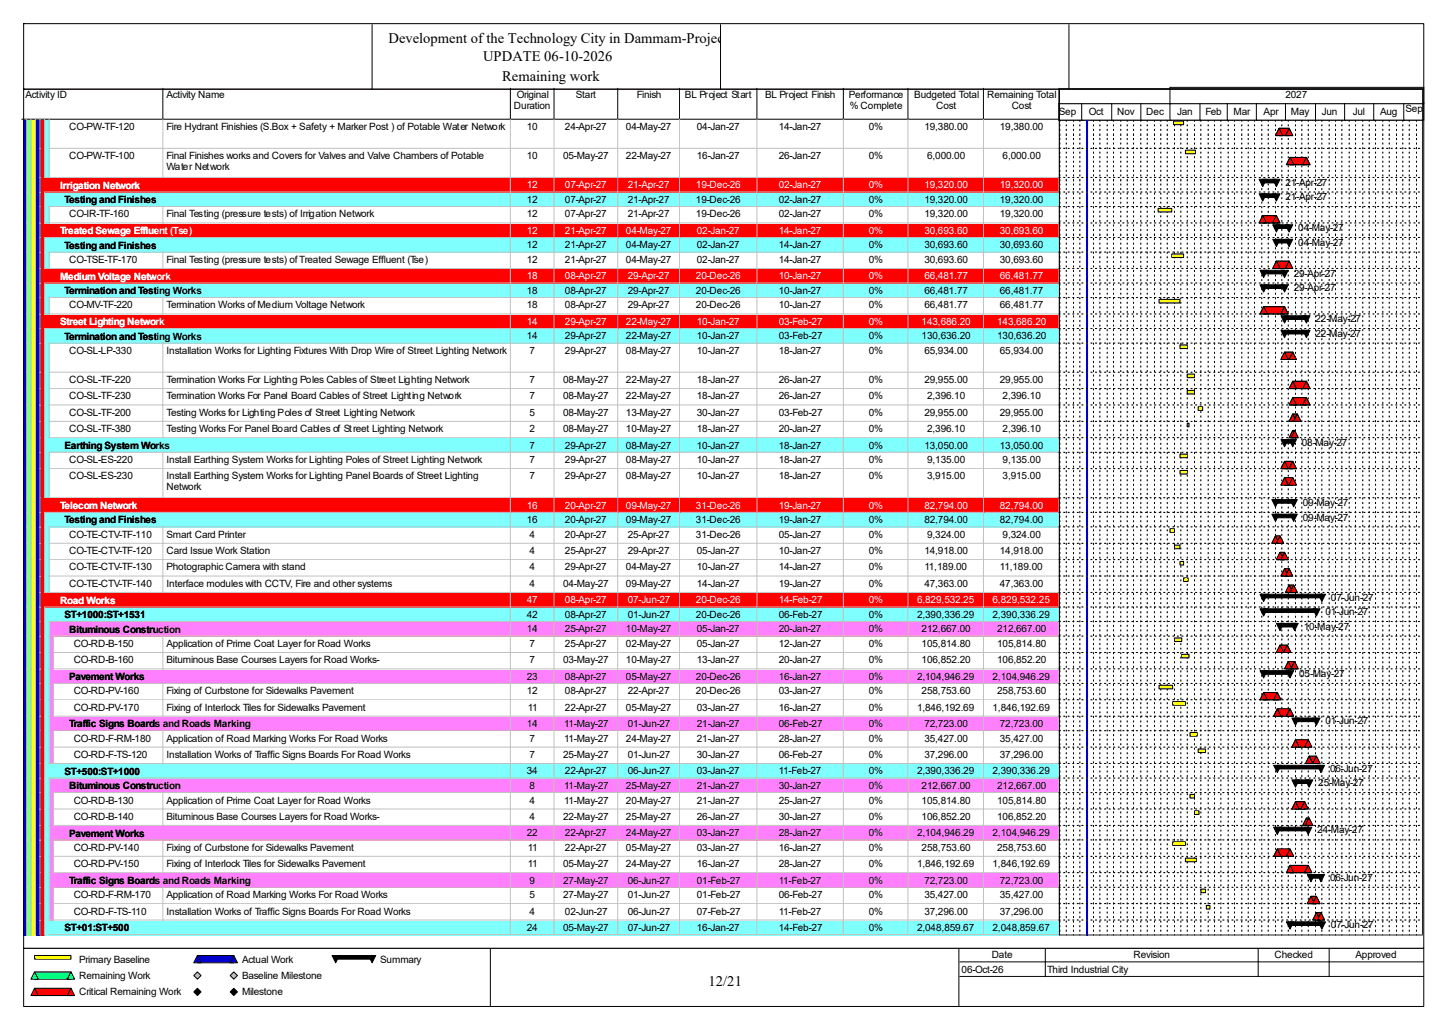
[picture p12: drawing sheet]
<svg xmlns="http://www.w3.org/2000/svg" width="420mm" height="297mm" viewBox="0 0 420 297" stroke-linecap="round" stroke-linejoin="round" font-family="sans-serif">
<defs><g id="words">
<g font-size="4.2">
<text x="112.6" y="12.4">Development of the Technology City in Dammam-Project</text>
<text x="140" y="17.7">UPDATE 06-10-2026</text>
<text x="145.5" y="23.5">Remaining work</text>
<text x="205.4" y="285.6">12/21</text>
</g>
<g font-size="2.9">
<text x="7.4" y="28.4">Activity ID</text>
<text x="48.3" y="28.4">Activity Name</text>
<text x="149.8" y="28.4">Original</text>
<text x="166.9" y="28.4">Start</text>
<text x="184.6" y="28.4">Finish</text>
<text x="198.5" y="28.4">BL Project Start</text>
<text x="221.8" y="28.4">BL Project Finish</text>
<text x="246" y="28.4">Performance</text>
<text x="265" y="28.4">Budgeted Total</text>
<text x="286.1" y="28.4">Remaining Total</text>
<text x="372.6" y="28.4">2027</text>
<text x="149" y="31.6">Duration</text>
<text x="246.3" y="31.6">% Complete</text>
<text x="271.4" y="31.6">Cost</text>
<text x="293.2" y="31.6">Cost</text>
<text x="306.9" y="33.2">Sep</text>
<text x="315.6" y="33.2">Oct</text>
<text x="323.8" y="33.2">Nov</text>
<text x="332.2" y="33.2">Dec</text>
<text x="341.2" y="33.2">Jan</text>
<text x="349.4" y="33.2">Feb</text>
<text x="357.5" y="33.2">Mar</text>
<text x="366.3" y="33.2">Apr</text>
<text x="374.2" y="33.2">May</text>
<text x="383.2" y="33.2">Jun</text>
<text x="392.1" y="33.2">Jul</text>
<text x="400" y="33.2">Aug</text>
<text x="407.4" y="32.4">Sep</text>
<text x="20" y="37.7">CO-PW-TF-120</text>
<text x="48.3" y="37.7">Fire Hydrant Finishies (S.Box + Safety + Marker Post ) of Potable Water Network</text>
<text x="152.7" y="37.7">10</text>
<text x="163.7" y="37.7">24-Apr-27</text>
<text x="181.4" y="37.7">04-May-27</text>
<text x="202" y="37.7">04-Jan-27</text>
<text x="225.7" y="37.7">14-Jan-27</text>
<text x="251.8" y="37.7">0%</text>
<text x="267.9" y="37.7">19,380.00</text>
<text x="289.8" y="37.7">19,380.00</text>
<text x="20" y="46.1">CO-PW-TF-100</text>
<text x="48.3" y="46.1">Final Finishes works and Covers for Valves and Valve Chambers of Potable</text>
<text x="152.7" y="46.1">10</text>
<text x="163.2" y="46.1">05-May-27</text>
<text x="181.4" y="46.1">22-May-27</text>
<text x="202" y="46.1">16-Jan-27</text>
<text x="225.7" y="46.1">26-Jan-27</text>
<text x="251.8" y="46.1">0%</text>
<text x="268.7" y="46.1">6,000.00</text>
<text x="290.6" y="46.1">6,000.00</text>
<text x="48.3" y="49.3">Water Network</text>
<text x="372.6" y="53.8">21-Apr-27</text>
<text x="18.7" y="58.9">Testing and Finishes</text>
<text x="152.7" y="58.8">12</text>
<text x="163.7" y="58.8">07-Apr-27</text>
<text x="181.9" y="58.8">21-Apr-27</text>
<text x="201.7" y="58.8">19-Dec-26</text>
<text x="225.7" y="58.8">02-Jan-27</text>
<text x="251.8" y="58.8">0%</text>
<text x="267.9" y="58.8">19,320.00</text>
<text x="289.8" y="58.8">19,320.00</text>
<text x="372.6" y="58">21-Apr-27</text>
<text x="20" y="63">CO-IR-TF-160</text>
<text x="48.3" y="63">Final Testing (pressure tests) of Irrigation Network</text>
<text x="152.7" y="63">12</text>
<text x="163.7" y="63">07-Apr-27</text>
<text x="181.9" y="63">21-Apr-27</text>
<text x="201.7" y="63">19-Dec-26</text>
<text x="225.7" y="63">02-Jan-27</text>
<text x="251.8" y="63">0%</text>
<text x="267.9" y="63">19,320.00</text>
<text x="289.8" y="63">19,320.00</text>
<text x="152.7" y="72">12</text>
<text x="163.7" y="72">21-Apr-27</text>
<text x="181.4" y="72">04-May-27</text>
<text x="202" y="72">02-Jan-27</text>
<text x="225.7" y="72">14-Jan-27</text>
<text x="251.8" y="72">0%</text>
<text x="267.9" y="72">30,693.60</text>
<text x="289.8" y="72">30,693.60</text>
<text x="376.3" y="67">04-May-27</text>
<text x="376.3" y="71.2">04-May-27</text>
<text x="18.7" y="72.1">Testing and Finishes</text>
<text x="20" y="76.2">CO-TSE-TF-170</text>
<text x="48.3" y="76.2">Final Testing (pressure tests) of Treated Sewage Effluent (Tse)</text>
<text x="152.7" y="76.2">12</text>
<text x="163.7" y="76.2">21-Apr-27</text>
<text x="181.4" y="76.2">04-May-27</text>
<text x="202" y="76.2">02-Jan-27</text>
<text x="225.7" y="76.2">14-Jan-27</text>
<text x="251.8" y="76.2">0%</text>
<text x="267.9" y="76.2">30,693.60</text>
<text x="289.8" y="76.2">30,693.60</text>
<text x="375" y="80.1">29-Apr-27</text>
<text x="18.7" y="85.3">Termination and Testing Works</text>
<text x="20" y="89.4">CO-MV-TF-220</text>
<text x="48.3" y="89.4">Termination Works of Medium Voltage Network</text>
<text x="152.7" y="85.2">18</text>
<text x="152.7" y="89.4">18</text>
<text x="163.7" y="85.2">08-Apr-27</text>
<text x="163.7" y="89.4">08-Apr-27</text>
<text x="181.9" y="85.2">29-Apr-27</text>
<text x="181.9" y="89.4">29-Apr-27</text>
<text x="201.7" y="85.2">20-Dec-26</text>
<text x="201.7" y="89.4">20-Dec-26</text>
<text x="225.7" y="85.2">10-Jan-27</text>
<text x="225.7" y="89.4">10-Jan-27</text>
<text x="251.8" y="85.2">0%</text>
<text x="251.8" y="89.4">0%</text>
<text x="267.9" y="85.2">66,481.77</text>
<text x="267.9" y="89.4">66,481.77</text>
<text x="289.8" y="85.2">66,481.77</text>
<text x="289.8" y="89.4">66,481.77</text>
<text x="375" y="84.4">29-Apr-27</text>
<text x="381.3" y="93.3">22-May-27</text>
<text x="18.7" y="98.4">Termination and Testing Works</text>
<text x="152.7" y="98.3">14</text>
<text x="163.7" y="98.3">29-Apr-27</text>
<text x="181.4" y="98.3">22-May-27</text>
<text x="202" y="98.3">10-Jan-27</text>
<text x="225.7" y="98.3">03-Feb-27</text>
<text x="251.8" y="98.3">0%</text>
<text x="267.1" y="98.3">130,636.20</text>
<text x="289" y="98.3">130,636.20</text>
<text x="381.3" y="97.5">22-May-27</text>
<text x="20" y="102.6">CO-SL-LP-330</text>
<text x="48.3" y="102.6">Installation Works for Lighting Fixtures With Drop Wire of Street Lighting Network</text>
<text x="153.5" y="102.6">7</text>
<text x="163.7" y="102.6">29-Apr-27</text>
<text x="181.4" y="102.6">08-May-27</text>
<text x="202" y="102.6">10-Jan-27</text>
<text x="225.7" y="102.6">18-Jan-27</text>
<text x="251.8" y="102.6">0%</text>
<text x="267.9" y="102.6">65,934.00</text>
<text x="289.8" y="102.6">65,934.00</text>
<text x="20" y="111">CO-SL-TF-220</text>
<text x="48.3" y="111">Termination Works For Lighting Poles Cables of Street Lighting Network</text>
<text x="153.5" y="111">7</text>
<text x="163.2" y="111">08-May-27</text>
<text x="181.4" y="111">22-May-27</text>
<text x="202" y="111">18-Jan-27</text>
<text x="225.7" y="111">26-Jan-27</text>
<text x="251.8" y="111">0%</text>
<text x="267.9" y="111">29,955.00</text>
<text x="289.8" y="111">29,955.00</text>
<text x="20" y="115.7">CO-SL-TF-230</text>
<text x="48.3" y="115.7">Termination Works For Panel Board Cables of Street Lighting Network</text>
<text x="153.5" y="115.7">7</text>
<text x="163.2" y="115.7">08-May-27</text>
<text x="181.4" y="115.7">22-May-27</text>
<text x="202" y="115.7">18-Jan-27</text>
<text x="225.7" y="115.7">26-Jan-27</text>
<text x="251.8" y="115.7">0%</text>
<text x="268.7" y="115.7">2,396.10</text>
<text x="290.6" y="115.7">2,396.10</text>
<text x="20" y="120.5">CO-SL-TF-200</text>
<text x="20" y="125.2">CO-SL-TF-380</text>
<text x="48.3" y="120.5">Testing Works for Lighting Poles of Street Lighting Network</text>
<text x="48.3" y="125.2">Testing Works For Panel Board Cables of Street Lighting Network</text>
<text x="153.5" y="120.5">5</text>
<text x="153.5" y="125.2">2</text>
<text x="163.2" y="120.5">08-May-27</text>
<text x="163.2" y="125.2">08-May-27</text>
<text x="181.4" y="120.5">13-May-27</text>
<text x="181.4" y="125.2">10-May-27</text>
<text x="202" y="120.5">30-Jan-27</text>
<text x="202" y="125.2">18-Jan-27</text>
<text x="225.7" y="120.5">03-Feb-27</text>
<text x="225.7" y="125.2">20-Jan-27</text>
<text x="251.8" y="120.5">0%</text>
<text x="251.8" y="125.2">0%</text>
<text x="267.9" y="120.5">29,955.00</text>
<text x="268.7" y="125.2">2,396.10</text>
<text x="289.8" y="120.5">29,955.00</text>
<text x="290.6" y="125.2">2,396.10</text>
<text x="18.7" y="130.1">Earthing System Works</text>
<text x="153.5" y="130">7</text>
<text x="163.7" y="130">29-Apr-27</text>
<text x="181.4" y="130">08-May-27</text>
<text x="202" y="130">10-Jan-27</text>
<text x="225.7" y="130">18-Jan-27</text>
<text x="251.8" y="130">0%</text>
<text x="267.9" y="130">13,050.00</text>
<text x="289.8" y="130">13,050.00</text>
<text x="377.4" y="129.2">08-May-27</text>
<text x="20" y="134.2">CO-SL-ES-220</text>
<text x="48.3" y="134.2">Install Earthing System Works for Lighting Poles of Street Lighting Network</text>
<text x="153.5" y="134.2">7</text>
<text x="163.7" y="134.2">29-Apr-27</text>
<text x="181.4" y="134.2">08-May-27</text>
<text x="202" y="134.2">10-Jan-27</text>
<text x="225.7" y="134.2">18-Jan-27</text>
<text x="251.8" y="134.2">0%</text>
<text x="268.7" y="134.2">9,135.00</text>
<text x="290.6" y="134.2">9,135.00</text>
<text x="20" y="138.9">CO-SL-ES-230</text>
<text x="48.3" y="138.9">Install Earthing System Works for Lighting Panel Boards of Street Lighting</text>
<text x="48.3" y="142.1">Network</text>
<text x="153.5" y="138.9">7</text>
<text x="163.7" y="138.9">29-Apr-27</text>
<text x="181.4" y="138.9">08-May-27</text>
<text x="202" y="138.9">10-Jan-27</text>
<text x="225.7" y="138.9">18-Jan-27</text>
<text x="251.8" y="138.9">0%</text>
<text x="268.7" y="138.9">3,915.00</text>
<text x="290.6" y="138.9">3,915.00</text>
<text x="377.6" y="146.6">09-May-27</text>
<text x="18.7" y="151.7">Testing and Finishes</text>
<text x="20" y="155.8">CO-TE-CTV-TF-110</text>
<text x="48.3" y="155.8">Smart Card Printer</text>
<text x="152.7" y="151.6">16</text>
<text x="153.5" y="155.8">4</text>
<text x="163.7" y="151.6">20-Apr-27</text>
<text x="163.7" y="155.8">20-Apr-27</text>
<text x="181.4" y="151.6">09-May-27</text>
<text x="181.9" y="155.8">25-Apr-27</text>
<text x="201.7" y="151.6">31-Dec-26</text>
<text x="201.7" y="155.8">31-Dec-26</text>
<text x="225.7" y="151.6">19-Jan-27</text>
<text x="225.7" y="155.8">05-Jan-27</text>
<text x="251.8" y="151.6">0%</text>
<text x="251.8" y="155.8">0%</text>
<text x="267.9" y="151.6">82,794.00</text>
<text x="268.7" y="155.8">9,324.00</text>
<text x="289.8" y="151.6">82,794.00</text>
<text x="290.6" y="155.8">9,324.00</text>
<text x="377.6" y="150.8">09-May-27</text>
<text x="20" y="160.6">CO-TE-CTV-TF-120</text>
<text x="48.3" y="160.6">Card Issue Work Station</text>
<text x="153.5" y="160.6">4</text>
<text x="163.7" y="160.6">25-Apr-27</text>
<text x="181.9" y="160.6">29-Apr-27</text>
<text x="202" y="160.6">05-Jan-27</text>
<text x="225.7" y="160.6">10-Jan-27</text>
<text x="251.8" y="160.6">0%</text>
<text x="267.9" y="160.6">14,918.00</text>
<text x="289.8" y="160.6">14,918.00</text>
<text x="20" y="165.3">CO-TE-CTV-TF-130</text>
<text x="48.3" y="165.3">Photographic Camera with stand</text>
<text x="153.5" y="165.3">4</text>
<text x="163.7" y="165.3">29-Apr-27</text>
<text x="181.4" y="165.3">04-May-27</text>
<text x="202" y="165.3">10-Jan-27</text>
<text x="225.7" y="165.3">14-Jan-27</text>
<text x="251.8" y="165.3">0%</text>
<text x="267.9" y="165.3">11,189.00</text>
<text x="289.8" y="165.3">11,189.00</text>
<text x="20" y="170.1">CO-TE-CTV-TF-140</text>
<text x="48.3" y="170.1">Interface modules with CCTV, Fire and other systems</text>
<text x="153.5" y="170.1">4</text>
<text x="163.2" y="170.1">04-May-27</text>
<text x="181.4" y="170.1">09-May-27</text>
<text x="202" y="170.1">14-Jan-27</text>
<text x="225.7" y="170.1">19-Jan-27</text>
<text x="251.8" y="170.1">0%</text>
<text x="267.9" y="170.1">47,363.00</text>
<text x="289.8" y="170.1">47,363.00</text>
<text x="18.7" y="179.1">ST+1000:ST+1531</text>
<text x="152.7" y="179">42</text>
<text x="163.7" y="179">08-Apr-27</text>
<text x="181.9" y="179">01-Jun-27</text>
<text x="201.7" y="179">20-Dec-26</text>
<text x="225.7" y="179">06-Feb-27</text>
<text x="251.8" y="179">0%</text>
<text x="265.8" y="179">2,390,336.29</text>
<text x="287.7" y="179">2,390,336.29</text>
<text x="384.2" y="178.2">01-Jun-27</text>
<text x="385.8" y="174">07-Jun-27</text>
<text x="20" y="183.3">Bituminous Construction</text>
<text x="152.7" y="183.3">14</text>
<text x="163.7" y="183.3">25-Apr-27</text>
<text x="181.4" y="183.3">10-May-27</text>
<text x="202" y="183.3">05-Jan-27</text>
<text x="225.7" y="183.3">20-Jan-27</text>
<text x="251.8" y="183.3">0%</text>
<text x="267.1" y="183.3">212,667.00</text>
<text x="289" y="183.3">212,667.00</text>
<text x="377.9" y="182.5">10-May-27</text>
<text x="21.4" y="187.5">CO-RD-B-150</text>
<text x="48.3" y="187.5">Application of Prime Coat Layer for Road Works</text>
<text x="153.5" y="187.5">7</text>
<text x="163.7" y="187.5">25-Apr-27</text>
<text x="181.4" y="187.5">02-May-27</text>
<text x="202" y="187.5">05-Jan-27</text>
<text x="225.7" y="187.5">12-Jan-27</text>
<text x="251.8" y="187.5">0%</text>
<text x="267.1" y="187.5">105,814.80</text>
<text x="289" y="187.5">105,814.80</text>
<text x="20" y="197.1">Pavement Works</text>
<text x="21.4" y="192.2">CO-RD-B-160</text>
<text x="48.3" y="192.2">Bituminous Base Courses Layers for Road Works-</text>
<text x="152.7" y="197">23</text>
<text x="153.5" y="192.2">7</text>
<text x="163.2" y="192.2">03-May-27</text>
<text x="163.7" y="197">08-Apr-27</text>
<text x="181.4" y="192.2">10-May-27</text>
<text x="181.4" y="197">05-May-27</text>
<text x="201.7" y="197">20-Dec-26</text>
<text x="202" y="192.2">13-Jan-27</text>
<text x="225.7" y="192.2">20-Jan-27</text>
<text x="225.7" y="197">16-Jan-27</text>
<text x="251.8" y="192.2">0%</text>
<text x="251.8" y="197">0%</text>
<text x="265.8" y="197">2,104,946.29</text>
<text x="267.1" y="192.2">106,852.20</text>
<text x="287.7" y="197">2,104,946.29</text>
<text x="289" y="192.2">106,852.20</text>
<text x="376.6" y="196.2">05-May-27</text>
<text x="21.4" y="201.2">CO-RD-PV-160</text>
<text x="48.3" y="201.2">Fixing of Curbstone for Sidewalks Pavement</text>
<text x="152.7" y="201.2">12</text>
<text x="163.7" y="201.2">08-Apr-27</text>
<text x="181.9" y="201.2">22-Apr-27</text>
<text x="201.7" y="201.2">20-Dec-26</text>
<text x="225.7" y="201.2">03-Jan-27</text>
<text x="251.8" y="201.2">0%</text>
<text x="267.1" y="201.2">258,753.60</text>
<text x="289" y="201.2">258,753.60</text>
<text x="21.4" y="206">CO-RD-PV-170</text>
<text x="48.3" y="206">Fixing of Interlock Tiles for Sidewalks Pavement</text>
<text x="153" y="206">11</text>
<text x="163.7" y="206">22-Apr-27</text>
<text x="181.4" y="206">05-May-27</text>
<text x="202" y="206">03-Jan-27</text>
<text x="225.7" y="206">16-Jan-27</text>
<text x="251.8" y="206">0%</text>
<text x="265.8" y="206">1,846,192.69</text>
<text x="287.7" y="206">1,846,192.69</text>
<text x="384.2" y="209.9">01-Jun-27</text>
<text x="20" y="210.8">Traffic Signs Boards and Roads Marking</text>
<text x="21.4" y="214.9">CO-RD-F-RM-180</text>
<text x="48.3" y="214.9">Application of Road Marking Works For Road Works</text>
<text x="152.7" y="210.7">14</text>
<text x="153.5" y="214.9">7</text>
<text x="163.5" y="210.7">11-May-27</text>
<text x="163.5" y="214.9">11-May-27</text>
<text x="181.4" y="214.9">24-May-27</text>
<text x="181.9" y="210.7">01-Jun-27</text>
<text x="202" y="210.7">21-Jan-27</text>
<text x="202" y="214.9">21-Jan-27</text>
<text x="225.7" y="210.7">06-Feb-27</text>
<text x="225.7" y="214.9">28-Jan-27</text>
<text x="251.8" y="210.7">0%</text>
<text x="251.8" y="214.9">0%</text>
<text x="267.9" y="210.7">72,723.00</text>
<text x="267.9" y="214.9">35,427.00</text>
<text x="289.8" y="210.7">72,723.00</text>
<text x="289.8" y="214.9">35,427.00</text>
<text x="21.4" y="219.6">CO-RD-F-TS-120</text>
<text x="48.3" y="219.6">Installation Works of Traffic Signs Boards For Road Works</text>
<text x="153.5" y="219.6">7</text>
<text x="163.2" y="219.6">25-May-27</text>
<text x="181.9" y="219.6">01-Jun-27</text>
<text x="202" y="219.6">30-Jan-27</text>
<text x="225.7" y="219.6">06-Feb-27</text>
<text x="251.8" y="219.6">0%</text>
<text x="267.9" y="219.6">37,296.00</text>
<text x="289.8" y="219.6">37,296.00</text>
<text x="18.7" y="224.5">ST+500:ST+1000</text>
<text x="152.7" y="224.4">34</text>
<text x="163.7" y="224.4">22-Apr-27</text>
<text x="181.9" y="224.4">06-Jun-27</text>
<text x="202" y="224.4">03-Jan-27</text>
<text x="225.7" y="224.4">11-Feb-27</text>
<text x="251.8" y="224.4">0%</text>
<text x="265.8" y="224.4">2,390,336.29</text>
<text x="287.7" y="224.4">2,390,336.29</text>
<text x="382.1" y="227.8">25-May-27</text>
<text x="385.5" y="223.6">06-Jun-27</text>
<text x="20" y="228.7">Bituminous Construction</text>
<text x="21.4" y="232.8">CO-RD-B-130</text>
<text x="48.3" y="232.8">Application of Prime Coat Layer for Road Works</text>
<text x="153.5" y="228.6">8</text>
<text x="153.5" y="232.8">4</text>
<text x="163.5" y="228.6">11-May-27</text>
<text x="163.5" y="232.8">11-May-27</text>
<text x="181.4" y="228.6">25-May-27</text>
<text x="181.4" y="232.8">20-May-27</text>
<text x="202" y="228.6">21-Jan-27</text>
<text x="202" y="232.8">21-Jan-27</text>
<text x="225.7" y="228.6">30-Jan-27</text>
<text x="225.7" y="232.8">25-Jan-27</text>
<text x="251.8" y="228.6">0%</text>
<text x="251.8" y="232.8">0%</text>
<text x="267.1" y="228.6">212,667.00</text>
<text x="267.1" y="232.8">105,814.80</text>
<text x="289" y="228.6">212,667.00</text>
<text x="289" y="232.8">105,814.80</text>
<text x="21.4" y="237.6">CO-RD-B-140</text>
<text x="48.3" y="237.6">Bituminous Base Courses Layers for Road Works-</text>
<text x="153.5" y="237.6">4</text>
<text x="163.2" y="237.6">22-May-27</text>
<text x="181.4" y="237.6">25-May-27</text>
<text x="202" y="237.6">26-Jan-27</text>
<text x="225.7" y="237.6">30-Jan-27</text>
<text x="251.8" y="237.6">0%</text>
<text x="267.1" y="237.6">106,852.20</text>
<text x="289" y="237.6">106,852.20</text>
<text x="20" y="242.4">Pavement Works</text>
<text x="152.7" y="242.3">22</text>
<text x="163.7" y="242.3">22-Apr-27</text>
<text x="181.4" y="242.3">24-May-27</text>
<text x="202" y="242.3">03-Jan-27</text>
<text x="225.7" y="242.3">28-Jan-27</text>
<text x="251.8" y="242.3">0%</text>
<text x="265.8" y="242.3">2,104,946.29</text>
<text x="287.7" y="242.3">2,104,946.29</text>
<text x="381.8" y="241.5">24-May-27</text>
<text x="21.4" y="246.5">CO-RD-PV-140</text>
<text x="21.4" y="251.3">CO-RD-PV-150</text>
<text x="48.3" y="246.5">Fixing of Curbstone for Sidewalks Pavement</text>
<text x="48.3" y="251.3">Fixing of Interlock Tiles for Sidewalks Pavement</text>
<text x="153" y="246.5">11</text>
<text x="153" y="251.3">11</text>
<text x="163.2" y="251.3">05-May-27</text>
<text x="163.7" y="246.5">22-Apr-27</text>
<text x="181.4" y="246.5">05-May-27</text>
<text x="181.4" y="251.3">24-May-27</text>
<text x="202" y="246.5">03-Jan-27</text>
<text x="202" y="251.3">16-Jan-27</text>
<text x="225.7" y="246.5">16-Jan-27</text>
<text x="225.7" y="251.3">28-Jan-27</text>
<text x="251.8" y="246.5">0%</text>
<text x="251.8" y="251.3">0%</text>
<text x="265.8" y="251.3">1,846,192.69</text>
<text x="267.1" y="246.5">258,753.60</text>
<text x="287.7" y="251.3">1,846,192.69</text>
<text x="289" y="246.5">258,753.60</text>
<text x="20" y="256.1">Traffic Signs Boards and Roads Marking</text>
<text x="153.5" y="256">9</text>
<text x="163.2" y="256">27-May-27</text>
<text x="181.9" y="256">06-Jun-27</text>
<text x="202" y="256">01-Feb-27</text>
<text x="225.7" y="256">11-Feb-27</text>
<text x="251.8" y="256">0%</text>
<text x="267.9" y="256">72,723.00</text>
<text x="289.8" y="256">72,723.00</text>
<text x="385.5" y="255.2">06-Jun-27</text>
<text x="21.4" y="260.3">CO-RD-F-RM-170</text>
<text x="48.3" y="260.3">Application of Road Marking Works For Road Works</text>
<text x="153.5" y="260.3">5</text>
<text x="163.2" y="260.3">27-May-27</text>
<text x="181.9" y="260.3">01-Jun-27</text>
<text x="202" y="260.3">01-Feb-27</text>
<text x="225.7" y="260.3">06-Feb-27</text>
<text x="251.8" y="260.3">0%</text>
<text x="267.9" y="260.3">35,427.00</text>
<text x="289.8" y="260.3">35,427.00</text>
<text x="18.7" y="269.8">ST+01:ST+500</text>
<text x="21.4" y="265">CO-RD-F-TS-110</text>
<text x="48.3" y="265">Installation Works of Traffic Signs Boards For Road Works</text>
<text x="152.7" y="269.7">24</text>
<text x="153.5" y="265">4</text>
<text x="163.2" y="269.7">05-May-27</text>
<text x="163.7" y="265">02-Jun-27</text>
<text x="181.9" y="265">06-Jun-27</text>
<text x="181.9" y="269.7">07-Jun-27</text>
<text x="202" y="265">07-Feb-27</text>
<text x="202" y="269.7">16-Jan-27</text>
<text x="225.7" y="265">11-Feb-27</text>
<text x="225.7" y="269.7">14-Feb-27</text>
<text x="251.8" y="265">0%</text>
<text x="251.8" y="269.7">0%</text>
<text x="265.8" y="269.7">2,048,859.67</text>
<text x="267.9" y="265">37,296.00</text>
<text x="287.7" y="269.7">2,048,859.67</text>
<text x="289.8" y="265">37,296.00</text>
<text x="385.8" y="268.9">07-Jun-27</text>
<text x="22.9" y="279">Primary Baseline</text>
<text x="70.1" y="279">Actual Work</text>
<text x="110.2" y="279">Summary</text>
<text x="278.7" y="281.9">06-Oct-26</text>
<text x="287.4" y="277.7">Date</text>
<text x="303.5" y="281.9">Third Industrial City</text>
<text x="328.5" y="277.7">Revision</text>
<text x="369.4" y="277.7">Checked</text>
<text x="392.9" y="277.7">Approved</text>
<text x="22.9" y="283.7">Remaining Work</text>
<text x="70.1" y="283.7">Baseline Milestone</text>
<text x="22.9" y="288.5">Critical Remaining Work</text>
<text x="70.1" y="288.5">Milestone</text>
</g>
<g font-size="2.9" fill="#fff">
<text x="17.4" y="54.7">Irrigation Network</text>
<text x="152.7" y="54.6">12</text>
<text x="163.7" y="54.6">07-Apr-27</text>
<text x="181.9" y="54.6">21-Apr-27</text>
<text x="201.7" y="54.6">19-Dec-26</text>
<text x="225.7" y="54.6">02-Jan-27</text>
<text x="251.8" y="54.6">0%</text>
<text x="267.9" y="54.6">19,320.00</text>
<text x="289.8" y="54.6">19,320.00</text>
<text x="17.4" y="67.9">Treated Sewage Effluent (Tse)</text>
<text x="152.7" y="67.8">12</text>
<text x="163.7" y="67.8">21-Apr-27</text>
<text x="181.4" y="67.8">04-May-27</text>
<text x="202" y="67.8">02-Jan-27</text>
<text x="225.7" y="67.8">14-Jan-27</text>
<text x="251.8" y="67.8">0%</text>
<text x="267.9" y="67.8">30,693.60</text>
<text x="289.8" y="67.8">30,693.60</text>
<text x="17.4" y="81">Medium Voltage Network</text>
<text x="152.7" y="80.9">18</text>
<text x="163.7" y="80.9">08-Apr-27</text>
<text x="181.9" y="80.9">29-Apr-27</text>
<text x="201.7" y="80.9">20-Dec-26</text>
<text x="225.7" y="80.9">10-Jan-27</text>
<text x="251.8" y="80.9">0%</text>
<text x="267.9" y="80.9">66,481.77</text>
<text x="289.8" y="80.9">66,481.77</text>
<text x="17.4" y="94.2">Street Lighting Network</text>
<text x="152.7" y="94.1">14</text>
<text x="163.7" y="94.1">29-Apr-27</text>
<text x="181.4" y="94.1">22-May-27</text>
<text x="202" y="94.1">10-Jan-27</text>
<text x="225.7" y="94.1">03-Feb-27</text>
<text x="251.8" y="94.1">0%</text>
<text x="267.1" y="94.1">143,686.20</text>
<text x="289" y="94.1">143,686.20</text>
<text x="17.4" y="147.5">Telecom Network</text>
<text x="152.7" y="147.4">16</text>
<text x="163.7" y="147.4">20-Apr-27</text>
<text x="181.4" y="147.4">09-May-27</text>
<text x="201.7" y="147.4">31-Dec-26</text>
<text x="225.7" y="147.4">19-Jan-27</text>
<text x="251.8" y="147.4">0%</text>
<text x="267.9" y="147.4">82,794.00</text>
<text x="289.8" y="147.4">82,794.00</text>
<text x="17.4" y="174.9">Road Works</text>
<text x="152.7" y="174.8">47</text>
<text x="163.7" y="174.8">08-Apr-27</text>
<text x="181.9" y="174.8">07-Jun-27</text>
<text x="201.7" y="174.8">20-Dec-26</text>
<text x="225.7" y="174.8">14-Feb-27</text>
<text x="251.8" y="174.8">0%</text>
<text x="265.8" y="174.8">6,829,532.25</text>
<text x="287.7" y="174.8">6,829,532.25</text>
</g>
</g></defs>
<path d="M47.2 25.6v8.9h-40.9" fill="none" stroke="#000" stroke-width=".29"/>
<path d="M47.5 25.6h100.7v9.2h-100.7z" fill="#fff"/>
<path d="M147.9 25.6v8.9h-100.7" fill="none" stroke="#000" stroke-width=".29"/>
<path d="M148.2 25.6h12.7v9.2h-12.7z" fill="#fff"/>
<path d="M160.6 25.6v8.9h-12.7" fill="none" stroke="#000" stroke-width=".29"/>
<path d="M160.9 25.6h18.4v9.2h-18.4z" fill="#fff"/>
<path d="M179 25.6v8.9h-18.4" fill="none" stroke="#000" stroke-width=".29"/>
<path d="M179.3 25.6h17.9v9.2h-17.9z" fill="#fff"/>
<path d="M197 25.6v8.9h-18" fill="none" stroke="#000" stroke-width=".29"/>
<path d="M197.2 25.6h22.5v9.2h-22.5z" fill="#fff"/>
<path d="M219.4 25.6v8.9h-22.4" fill="none" stroke="#000" stroke-width=".29"/>
<path d="M219.7 25.6h25v9.2h-25z" fill="#fff"/>
<path d="M244.4 25.6v8.9h-25" fill="none" stroke="#000" stroke-width=".29"/>
<path d="M244.7 25.6h18.7v9.2h-18.7z" fill="#fff"/>
<path d="M263.2 25.6v8.9h-18.8" fill="none" stroke="#000" stroke-width=".29"/>
<path d="M263.4 25.6h21.9v9.2h-21.9z" fill="#fff"/>
<path d="M285 25.6v8.9h-21.8" fill="none" stroke="#000" stroke-width=".29"/>
<path d="M285.3 25.6h21.9v9.2h-21.9z" fill="#fff"/>
<path d="M306.9 25.6v8.9h-21.9" fill="none" stroke="#000" stroke-width=".29"/>
<path d="M6.6 34.8h1.3v8.5h-1.3z" fill="#00f"/>
<path d="M7.6 34.5v8.7" fill="none" stroke="#c0c0c0" stroke-width=".29"/>
<path d="M7.9 34.8h1.3v8.5h-1.3z" fill="#80ff80"/>
<path d="M9 34.5v8.7" fill="none" stroke="#c0c0c0" stroke-width=".29"/>
<path d="M9.2 34.8h1.3v8.5h-1.3z" fill="#ff0"/>
<path d="M10.3 34.5v8.7" fill="none" stroke="#c0c0c0" stroke-width=".29"/>
<path d="M10.5 34.8h1.4v8.5h-1.4z" fill="#00f"/>
<path d="M11.6 34.5v8.7" fill="none" stroke="#c0c0c0" stroke-width=".29"/>
<path d="M11.9 34.8h1.3v8.5h-1.3z" fill="#f00"/>
<path d="M12.9 34.5v8.7" fill="none" stroke="#c0c0c0" stroke-width=".29"/>
<path d="M13.2 34.8h1.3v8.5h-1.3z" fill="#80ffff"/>
<path d="M14.2 34.5v8.7" fill="none" stroke="#c0c0c0" stroke-width=".29"/>
<path d="M14.5 34.8h33v8.5h-33z" fill="#fff"/>
<path d="M47.2 34.5v8.7M14.2 43h33.3" fill="none" stroke="#c0c0c0" stroke-width=".29"/>
<path d="M47.5 34.8h100.7v8.5h-100.7z" fill="#fff"/>
<path d="M147.9 34.5v8.5h-100.4" fill="none" stroke="#c0c0c0" stroke-width=".29"/>
<path d="M148.2 34.8h12.7v8.5h-12.7z" fill="#fff"/>
<path d="M160.6 34.5v8.5h-12.4" fill="none" stroke="#c0c0c0" stroke-width=".29"/>
<path d="M160.9 34.8h18.4v8.5h-18.4z" fill="#fff"/>
<path d="M179 34.5v8.5h-18.1" fill="none" stroke="#c0c0c0" stroke-width=".29"/>
<path d="M179.3 34.8h17.9v8.5h-17.9z" fill="#fff"/>
<path d="M197 34.5v8.5h-17.7" fill="none" stroke="#c0c0c0" stroke-width=".29"/>
<path d="M197.2 34.8h22.5v8.5h-22.5z" fill="#fff"/>
<path d="M219.4 34.5v8.5h-22.2" fill="none" stroke="#c0c0c0" stroke-width=".29"/>
<path d="M219.7 34.8h25v8.5h-25z" fill="#fff"/>
<path d="M244.4 34.5v8.5h-24.7" fill="none" stroke="#c0c0c0" stroke-width=".29"/>
<path d="M244.7 34.8h18.7v8.5h-18.7z" fill="#fff"/>
<path d="M263.2 34.5v8.5h-18.5" fill="none" stroke="#c0c0c0" stroke-width=".29"/>
<path d="M263.4 34.8h21.9v8.5h-21.9z" fill="#fff"/>
<path d="M285 34.5v8.5h-21.6" fill="none" stroke="#c0c0c0" stroke-width=".29"/>
<path d="M285.3 34.8h21.9v8.5h-21.9z" fill="#fff"/>
<path d="M306.9 34.5v8.5h-21.6" fill="none" stroke="#c0c0c0" stroke-width=".29"/>
<path d="M6.6 43.3h1.3v8.4h-1.3z" fill="#00f"/>
<path d="M7.6 43v8.7" fill="none" stroke="#c0c0c0" stroke-width=".29"/>
<path d="M7.9 43.3h1.3v8.4h-1.3z" fill="#80ff80"/>
<path d="M9 43v8.7" fill="none" stroke="#c0c0c0" stroke-width=".29"/>
<path d="M9.2 43.3h1.3v8.4h-1.3z" fill="#ff0"/>
<path d="M10.3 43v8.7" fill="none" stroke="#c0c0c0" stroke-width=".29"/>
<path d="M10.5 43.3h1.4v8.4h-1.4z" fill="#00f"/>
<path d="M11.6 43v8.7" fill="none" stroke="#c0c0c0" stroke-width=".29"/>
<path d="M11.9 43.3h1.3v8.4h-1.3z" fill="#f00"/>
<path d="M12.9 43v8.7" fill="none" stroke="#c0c0c0" stroke-width=".29"/>
<path d="M13.2 43.3h1.3v8.4h-1.3z" fill="#80ffff"/>
<path d="M12.9 51.4h1.6M14.2 43v8.7" fill="none" stroke="#c0c0c0" stroke-width=".29"/>
<path d="M14.5 43.3h33v8.4h-33z" fill="#fff"/>
<path d="M14.2 51.4h33.3M47.2 43v8.7" fill="none" stroke="#c0c0c0" stroke-width=".29"/>
<path d="M47.5 43.3h100.7v8.4h-100.7z" fill="#fff"/>
<path d="M147.9 43v8.4h-100.4" fill="none" stroke="#c0c0c0" stroke-width=".29"/>
<path d="M148.2 43.3h12.7v8.4h-12.7z" fill="#fff"/>
<path d="M160.6 43v8.4h-12.4" fill="none" stroke="#c0c0c0" stroke-width=".29"/>
<path d="M160.9 43.3h18.4v8.4h-18.4z" fill="#fff"/>
<path d="M179 43v8.4h-18.1" fill="none" stroke="#c0c0c0" stroke-width=".29"/>
<path d="M179.3 43.3h17.9v8.4h-17.9z" fill="#fff"/>
<path d="M197 43v8.4h-17.7" fill="none" stroke="#c0c0c0" stroke-width=".29"/>
<path d="M197.2 43.3h22.5v8.4h-22.5z" fill="#fff"/>
<path d="M219.4 43v8.4h-22.2" fill="none" stroke="#c0c0c0" stroke-width=".29"/>
<path d="M219.7 43.3h25v8.4h-25z" fill="#fff"/>
<path d="M244.4 43v8.4h-24.7" fill="none" stroke="#c0c0c0" stroke-width=".29"/>
<path d="M244.7 43.3h18.7v8.4h-18.7z" fill="#fff"/>
<path d="M263.2 43v8.4h-18.5" fill="none" stroke="#c0c0c0" stroke-width=".29"/>
<path d="M263.4 43.3h21.9v8.4h-21.9z" fill="#fff"/>
<path d="M285 43v8.4h-21.6" fill="none" stroke="#c0c0c0" stroke-width=".29"/>
<path d="M285.3 43.3h21.9v8.4h-21.9z" fill="#fff"/>
<path d="M306.9 43v8.4h-21.6" fill="none" stroke="#c0c0c0" stroke-width=".29"/>
<path d="M6.6 51.7h1.3v4.2h-1.3z" fill="#00f"/>
<path d="M7.6 51.4v4.5" fill="none" stroke="#c0c0c0" stroke-width=".29"/>
<path d="M7.9 51.7h1.3v4.2h-1.3z" fill="#80ff80"/>
<path d="M9 51.4v4.5" fill="none" stroke="#c0c0c0" stroke-width=".29"/>
<path d="M9.2 51.7h1.3v4.2h-1.3z" fill="#ff0"/>
<path d="M10.3 51.4v4.5" fill="none" stroke="#c0c0c0" stroke-width=".29"/>
<path d="M10.5 51.7h1.4v4.2h-1.4z" fill="#00f"/>
<path d="M11.6 51.4v4.5" fill="none" stroke="#c0c0c0" stroke-width=".29"/>
<path d="M11.9 51.7h35.6v4.2h-35.6z" fill="#f00"/>
<path d="M12.9 55.6h34.6" fill="none" stroke="#c0c0c0" stroke-width=".29"/>
<path d="M47.5 51.7h100.7v4.2h-100.7z" fill="#f00"/>
<path d="M147.9 51.4v4.2h-100.4" fill="none" stroke="#c0c0c0" stroke-width=".29"/>
<path d="M148.2 51.7h12.7v4.2h-12.7z" fill="#f00"/>
<path d="M160.6 51.4v4.2h-12.4" fill="none" stroke="#c0c0c0" stroke-width=".29"/>
<path d="M160.9 51.7h18.4v4.2h-18.4z" fill="#f00"/>
<path d="M179 51.4v4.2h-18.1" fill="none" stroke="#c0c0c0" stroke-width=".29"/>
<path d="M179.3 51.7h17.9v4.2h-17.9z" fill="#f00"/>
<path d="M197 51.4v4.2h-17.7" fill="none" stroke="#c0c0c0" stroke-width=".29"/>
<path d="M197.2 51.7h22.5v4.2h-22.5z" fill="#f00"/>
<path d="M219.4 51.4v4.2h-22.2" fill="none" stroke="#c0c0c0" stroke-width=".29"/>
<path d="M219.7 51.7h25v4.2h-25z" fill="#f00"/>
<path d="M244.4 51.4v4.2h-24.7" fill="none" stroke="#c0c0c0" stroke-width=".29"/>
<path d="M244.7 51.7h18.7v4.2h-18.7z" fill="#f00"/>
<path d="M263.2 51.4v4.2h-18.5" fill="none" stroke="#c0c0c0" stroke-width=".29"/>
<path d="M263.4 51.7h21.9v4.2h-21.9z" fill="#f00"/>
<path d="M285 51.4v4.2h-21.6" fill="none" stroke="#c0c0c0" stroke-width=".29"/>
<path d="M285.3 51.7h21.9v4.2h-21.9z" fill="#f00"/>
<path d="M306.9 51.4v4.2h-21.6" fill="none" stroke="#c0c0c0" stroke-width=".29"/>
<path d="M6.6 55.9h1.3v4.2h-1.3z" fill="#00f"/>
<path d="M7.6 55.6v4.5" fill="none" stroke="#c0c0c0" stroke-width=".29"/>
<path d="M7.9 55.9h1.3v4.2h-1.3z" fill="#80ff80"/>
<path d="M9 55.6v4.5" fill="none" stroke="#c0c0c0" stroke-width=".29"/>
<path d="M9.2 55.9h1.3v4.2h-1.3z" fill="#ff0"/>
<path d="M10.3 55.6v4.5" fill="none" stroke="#c0c0c0" stroke-width=".29"/>
<path d="M10.5 55.9h1.4v4.2h-1.4z" fill="#00f"/>
<path d="M11.6 55.6v4.5" fill="none" stroke="#c0c0c0" stroke-width=".29"/>
<path d="M11.9 55.9h1.3v4.2h-1.3z" fill="#f00"/>
<path d="M12.9 55.6v4.5" fill="none" stroke="#c0c0c0" stroke-width=".29"/>
<path d="M13.2 55.9h34.3v4.2h-34.3z" fill="#80ffff"/>
<path d="M14.2 59.9h33.3" fill="none" stroke="#c0c0c0" stroke-width=".29"/>
<path d="M47.5 55.9h100.7v4.2h-100.7z" fill="#80ffff"/>
<path d="M147.9 55.6v4.3h-100.4" fill="none" stroke="#c0c0c0" stroke-width=".29"/>
<path d="M148.2 55.9h12.7v4.2h-12.7z" fill="#80ffff"/>
<path d="M160.6 55.6v4.3h-12.4" fill="none" stroke="#c0c0c0" stroke-width=".29"/>
<path d="M160.9 55.9h18.4v4.2h-18.4z" fill="#80ffff"/>
<path d="M179 55.6v4.3h-18.1" fill="none" stroke="#c0c0c0" stroke-width=".29"/>
<path d="M179.3 55.9h17.9v4.2h-17.9z" fill="#80ffff"/>
<path d="M197 55.6v4.3h-17.7" fill="none" stroke="#c0c0c0" stroke-width=".29"/>
<path d="M197.2 55.9h22.5v4.2h-22.5z" fill="#80ffff"/>
<path d="M219.4 55.6v4.3h-22.2" fill="none" stroke="#c0c0c0" stroke-width=".29"/>
<path d="M219.7 55.9h25v4.2h-25z" fill="#80ffff"/>
<path d="M244.4 55.6v4.3h-24.7" fill="none" stroke="#c0c0c0" stroke-width=".29"/>
<path d="M244.7 55.9h18.7v4.2h-18.7z" fill="#80ffff"/>
<path d="M263.2 55.6v4.3h-18.5" fill="none" stroke="#c0c0c0" stroke-width=".29"/>
<path d="M263.4 55.9h21.9v4.2h-21.9z" fill="#80ffff"/>
<path d="M285 55.6v4.3h-21.6" fill="none" stroke="#c0c0c0" stroke-width=".29"/>
<path d="M285.3 55.9h21.9v4.2h-21.9z" fill="#80ffff"/>
<path d="M306.9 55.6v4.3h-21.6" fill="none" stroke="#c0c0c0" stroke-width=".29"/>
<path d="M6.6 60.1h1.3v4.8h-1.3z" fill="#00f"/>
<path d="M7.6 59.9v5" fill="none" stroke="#c0c0c0" stroke-width=".29"/>
<path d="M7.9 60.1h1.3v4.8h-1.3z" fill="#80ff80"/>
<path d="M9 59.9v5" fill="none" stroke="#c0c0c0" stroke-width=".29"/>
<path d="M9.2 60.1h1.3v4.8h-1.3z" fill="#ff0"/>
<path d="M10.3 59.9v5" fill="none" stroke="#c0c0c0" stroke-width=".29"/>
<path d="M10.5 60.1h1.4v4.8h-1.4z" fill="#00f"/>
<path d="M11.6 59.9v5" fill="none" stroke="#c0c0c0" stroke-width=".29"/>
<path d="M11.9 60.1h1.3v4.8h-1.3z" fill="#f00"/>
<path d="M12.9 59.9v5" fill="none" stroke="#c0c0c0" stroke-width=".29"/>
<path d="M13.2 60.1h1.3v4.8h-1.3z" fill="#80ffff"/>
<path d="M14.2 59.9v5M12.9 64.6h1.6" fill="none" stroke="#c0c0c0" stroke-width=".29"/>
<path d="M14.5 60.1h33v4.8h-33z" fill="#fff"/>
<path d="M47.2 59.9v5M14.2 64.6h33.3" fill="none" stroke="#c0c0c0" stroke-width=".29"/>
<path d="M47.5 60.1h100.7v4.8h-100.7z" fill="#fff"/>
<path d="M147.9 59.9v4.7h-100.4" fill="none" stroke="#c0c0c0" stroke-width=".29"/>
<path d="M148.2 60.1h12.7v4.8h-12.7z" fill="#fff"/>
<path d="M160.6 59.9v4.7h-12.4" fill="none" stroke="#c0c0c0" stroke-width=".29"/>
<path d="M160.9 60.1h18.4v4.8h-18.4z" fill="#fff"/>
<path d="M179 59.9v4.7h-18.1" fill="none" stroke="#c0c0c0" stroke-width=".29"/>
<path d="M179.3 60.1h17.9v4.8h-17.9z" fill="#fff"/>
<path d="M197 59.9v4.7h-17.7" fill="none" stroke="#c0c0c0" stroke-width=".29"/>
<path d="M197.2 60.1h22.5v4.8h-22.5z" fill="#fff"/>
<path d="M219.4 59.9v4.7h-22.2" fill="none" stroke="#c0c0c0" stroke-width=".29"/>
<path d="M219.7 60.1h25v4.8h-25z" fill="#fff"/>
<path d="M244.4 59.9v4.7h-24.7" fill="none" stroke="#c0c0c0" stroke-width=".29"/>
<path d="M244.7 60.1h18.7v4.8h-18.7z" fill="#fff"/>
<path d="M263.2 59.9v4.7h-18.5" fill="none" stroke="#c0c0c0" stroke-width=".29"/>
<path d="M263.4 60.1h21.9v4.8h-21.9z" fill="#fff"/>
<path d="M285 59.9v4.7h-21.6" fill="none" stroke="#c0c0c0" stroke-width=".29"/>
<path d="M285.3 60.1h21.9v4.8h-21.9z" fill="#fff"/>
<path d="M306.9 59.9v4.7h-21.6" fill="none" stroke="#c0c0c0" stroke-width=".29"/>
<path d="M6.6 64.9h1.3v4.2h-1.3z" fill="#00f"/>
<path d="M7.6 64.6v4.5" fill="none" stroke="#c0c0c0" stroke-width=".29"/>
<path d="M7.9 64.9h1.3v4.2h-1.3z" fill="#80ff80"/>
<path d="M9 64.6v4.5" fill="none" stroke="#c0c0c0" stroke-width=".29"/>
<path d="M9.2 64.9h1.3v4.2h-1.3z" fill="#ff0"/>
<path d="M10.3 64.6v4.5" fill="none" stroke="#c0c0c0" stroke-width=".29"/>
<path d="M10.5 64.9h1.4v4.2h-1.4z" fill="#00f"/>
<path d="M11.6 64.6v4.5" fill="none" stroke="#c0c0c0" stroke-width=".29"/>
<path d="M11.9 64.9h35.6v4.2h-35.6z" fill="#f00"/>
<path d="M12.9 68.8h34.6" fill="none" stroke="#c0c0c0" stroke-width=".29"/>
<path d="M47.5 64.9h100.7v4.2h-100.7z" fill="#f00"/>
<path d="M147.9 64.6v4.2h-100.4" fill="none" stroke="#c0c0c0" stroke-width=".29"/>
<path d="M148.2 64.9h12.7v4.2h-12.7z" fill="#f00"/>
<path d="M160.6 64.6v4.2h-12.4" fill="none" stroke="#c0c0c0" stroke-width=".29"/>
<path d="M160.9 64.9h18.4v4.2h-18.4z" fill="#f00"/>
<path d="M179 64.6v4.2h-18.1" fill="none" stroke="#c0c0c0" stroke-width=".29"/>
<path d="M179.3 64.9h17.9v4.2h-17.9z" fill="#f00"/>
<path d="M197 64.6v4.2h-17.7" fill="none" stroke="#c0c0c0" stroke-width=".29"/>
<path d="M197.2 64.9h22.5v4.2h-22.5z" fill="#f00"/>
<path d="M219.4 64.6v4.2h-22.2" fill="none" stroke="#c0c0c0" stroke-width=".29"/>
<path d="M219.7 64.9h25v4.2h-25z" fill="#f00"/>
<path d="M244.4 64.6v4.2h-24.7" fill="none" stroke="#c0c0c0" stroke-width=".29"/>
<path d="M244.7 64.9h18.7v4.2h-18.7z" fill="#f00"/>
<path d="M263.2 64.6v4.2h-18.5" fill="none" stroke="#c0c0c0" stroke-width=".29"/>
<path d="M263.4 64.9h21.9v4.2h-21.9z" fill="#f00"/>
<path d="M285 64.6v4.2h-21.6" fill="none" stroke="#c0c0c0" stroke-width=".29"/>
<path d="M285.3 64.9h21.9v4.2h-21.9z" fill="#f00"/>
<path d="M306.9 64.6v4.2h-21.6" fill="none" stroke="#c0c0c0" stroke-width=".29"/>
<path d="M6.6 69.1h1.3v4.2h-1.3z" fill="#00f"/>
<path d="M7.6 68.8v4.5" fill="none" stroke="#c0c0c0" stroke-width=".29"/>
<path d="M7.9 69.1h1.3v4.2h-1.3z" fill="#80ff80"/>
<path d="M9 68.8v4.5" fill="none" stroke="#c0c0c0" stroke-width=".29"/>
<path d="M9.2 69.1h1.3v4.2h-1.3z" fill="#ff0"/>
<path d="M10.3 68.8v4.5" fill="none" stroke="#c0c0c0" stroke-width=".29"/>
<path d="M10.5 69.1h1.4v4.2h-1.4z" fill="#00f"/>
<path d="M11.6 68.8v4.5" fill="none" stroke="#c0c0c0" stroke-width=".29"/>
<path d="M11.9 69.1h1.3v4.2h-1.3z" fill="#f00"/>
<path d="M12.9 68.8v4.5" fill="none" stroke="#c0c0c0" stroke-width=".29"/>
<path d="M13.2 69.1h34.3v4.2h-34.3z" fill="#80ffff"/>
<path d="M14.2 73h33.3" fill="none" stroke="#c0c0c0" stroke-width=".29"/>
<path d="M47.5 69.1h100.7v4.2h-100.7z" fill="#80ffff"/>
<path d="M147.9 68.8v4.2h-100.4" fill="none" stroke="#c0c0c0" stroke-width=".29"/>
<path d="M148.2 69.1h12.7v4.2h-12.7z" fill="#80ffff"/>
<path d="M160.6 68.8v4.2h-12.4" fill="none" stroke="#c0c0c0" stroke-width=".29"/>
<path d="M160.9 69.1h18.4v4.2h-18.4z" fill="#80ffff"/>
<path d="M179 68.8v4.2h-18.1" fill="none" stroke="#c0c0c0" stroke-width=".29"/>
<path d="M179.3 69.1h17.9v4.2h-17.9z" fill="#80ffff"/>
<path d="M197 68.8v4.2h-17.7" fill="none" stroke="#c0c0c0" stroke-width=".29"/>
<path d="M197.2 69.1h22.5v4.2h-22.5z" fill="#80ffff"/>
<path d="M219.4 68.8v4.2h-22.2" fill="none" stroke="#c0c0c0" stroke-width=".29"/>
<path d="M219.7 69.1h25v4.2h-25z" fill="#80ffff"/>
<path d="M244.4 68.8v4.2h-24.7" fill="none" stroke="#c0c0c0" stroke-width=".29"/>
<path d="M244.7 69.1h18.7v4.2h-18.7z" fill="#80ffff"/>
<path d="M263.2 68.8v4.2h-18.5" fill="none" stroke="#c0c0c0" stroke-width=".29"/>
<path d="M263.4 69.1h21.9v4.2h-21.9z" fill="#80ffff"/>
<path d="M285 68.8v4.2h-21.6" fill="none" stroke="#c0c0c0" stroke-width=".29"/>
<path d="M285.3 69.1h21.9v4.2h-21.9z" fill="#80ffff"/>
<path d="M306.9 68.8v4.2h-21.6" fill="none" stroke="#c0c0c0" stroke-width=".29"/>
<path d="M6.6 73.3h1.3v4.8h-1.3z" fill="#00f"/>
<path d="M7.6 73v5.1" fill="none" stroke="#c0c0c0" stroke-width=".29"/>
<path d="M7.9 73.3h1.3v4.8h-1.3z" fill="#80ff80"/>
<path d="M9 73v5.1" fill="none" stroke="#c0c0c0" stroke-width=".29"/>
<path d="M9.2 73.3h1.3v4.8h-1.3z" fill="#ff0"/>
<path d="M10.3 73v5.1" fill="none" stroke="#c0c0c0" stroke-width=".29"/>
<path d="M10.5 73.3h1.4v4.8h-1.4z" fill="#00f"/>
<path d="M11.6 73v5.1" fill="none" stroke="#c0c0c0" stroke-width=".29"/>
<path d="M11.9 73.3h1.3v4.8h-1.3z" fill="#f00"/>
<path d="M12.9 73v5.1" fill="none" stroke="#c0c0c0" stroke-width=".29"/>
<path d="M13.2 73.3h1.3v4.8h-1.3z" fill="#80ffff"/>
<path d="M12.9 77.8h1.6M14.2 73v5.1" fill="none" stroke="#c0c0c0" stroke-width=".29"/>
<path d="M14.5 73.3h33v4.8h-33z" fill="#fff"/>
<path d="M14.2 77.8h33.3M47.2 73v5.1" fill="none" stroke="#c0c0c0" stroke-width=".29"/>
<path d="M47.5 73.3h100.7v4.8h-100.7z" fill="#fff"/>
<path d="M147.9 73v4.8h-100.4" fill="none" stroke="#c0c0c0" stroke-width=".29"/>
<path d="M148.2 73.3h12.7v4.8h-12.7z" fill="#fff"/>
<path d="M160.6 73v4.8h-12.4" fill="none" stroke="#c0c0c0" stroke-width=".29"/>
<path d="M160.9 73.3h18.4v4.8h-18.4z" fill="#fff"/>
<path d="M179 73v4.8h-18.1" fill="none" stroke="#c0c0c0" stroke-width=".29"/>
<path d="M179.3 73.3h17.9v4.8h-17.9z" fill="#fff"/>
<path d="M197 73v4.8h-17.7" fill="none" stroke="#c0c0c0" stroke-width=".29"/>
<path d="M197.2 73.3h22.5v4.8h-22.5z" fill="#fff"/>
<path d="M219.4 73v4.8h-22.2" fill="none" stroke="#c0c0c0" stroke-width=".29"/>
<path d="M219.7 73.3h25v4.8h-25z" fill="#fff"/>
<path d="M244.4 73v4.8h-24.7" fill="none" stroke="#c0c0c0" stroke-width=".29"/>
<path d="M244.7 73.3h18.7v4.8h-18.7z" fill="#fff"/>
<path d="M263.2 73v4.8h-18.5" fill="none" stroke="#c0c0c0" stroke-width=".29"/>
<path d="M263.4 73.3h21.9v4.8h-21.9z" fill="#fff"/>
<path d="M285 73v4.8h-21.6" fill="none" stroke="#c0c0c0" stroke-width=".29"/>
<path d="M285.3 73.3h21.9v4.8h-21.9z" fill="#fff"/>
<path d="M306.9 73v4.8h-21.6" fill="none" stroke="#c0c0c0" stroke-width=".29"/>
<path d="M6.6 78.1h1.3v4.2h-1.3z" fill="#00f"/>
<path d="M7.6 77.8v4.5" fill="none" stroke="#c0c0c0" stroke-width=".29"/>
<path d="M7.9 78.1h1.3v4.2h-1.3z" fill="#80ff80"/>
<path d="M9 77.8v4.5" fill="none" stroke="#c0c0c0" stroke-width=".29"/>
<path d="M9.2 78.1h1.3v4.2h-1.3z" fill="#ff0"/>
<path d="M10.3 77.8v4.5" fill="none" stroke="#c0c0c0" stroke-width=".29"/>
<path d="M10.5 78.1h1.4v4.2h-1.4z" fill="#00f"/>
<path d="M11.6 77.8v4.5" fill="none" stroke="#c0c0c0" stroke-width=".29"/>
<path d="M11.9 78.1h35.6v4.2h-35.6z" fill="#f00"/>
<path d="M12.9 82h34.6" fill="none" stroke="#c0c0c0" stroke-width=".29"/>
<path d="M47.5 78.1h100.7v4.2h-100.7z" fill="#f00"/>
<path d="M147.9 77.8v4.2h-100.4" fill="none" stroke="#c0c0c0" stroke-width=".29"/>
<path d="M148.2 78.1h12.7v4.2h-12.7z" fill="#f00"/>
<path d="M160.6 77.8v4.2h-12.4" fill="none" stroke="#c0c0c0" stroke-width=".29"/>
<path d="M160.9 78.1h18.4v4.2h-18.4z" fill="#f00"/>
<path d="M179 77.8v4.2h-18.1" fill="none" stroke="#c0c0c0" stroke-width=".29"/>
<path d="M179.3 78.1h17.9v4.2h-17.9z" fill="#f00"/>
<path d="M197 77.8v4.2h-17.7" fill="none" stroke="#c0c0c0" stroke-width=".29"/>
<path d="M197.2 78.1h22.5v4.2h-22.5z" fill="#f00"/>
<path d="M219.4 77.8v4.2h-22.2" fill="none" stroke="#c0c0c0" stroke-width=".29"/>
<path d="M219.7 78.1h25v4.2h-25z" fill="#f00"/>
<path d="M244.4 77.8v4.2h-24.7" fill="none" stroke="#c0c0c0" stroke-width=".29"/>
<path d="M244.7 78.1h18.7v4.2h-18.7z" fill="#f00"/>
<path d="M263.2 77.8v4.2h-18.5" fill="none" stroke="#c0c0c0" stroke-width=".29"/>
<path d="M263.4 78.1h21.9v4.2h-21.9z" fill="#f00"/>
<path d="M285 77.8v4.2h-21.6" fill="none" stroke="#c0c0c0" stroke-width=".29"/>
<path d="M285.3 78.1h21.9v4.2h-21.9z" fill="#f00"/>
<path d="M306.9 77.8v4.2h-21.6" fill="none" stroke="#c0c0c0" stroke-width=".29"/>
<path d="M6.6 82.3h1.3v4.2h-1.3z" fill="#00f"/>
<path d="M7.6 82v4.5" fill="none" stroke="#c0c0c0" stroke-width=".29"/>
<path d="M7.9 82.3h1.3v4.2h-1.3z" fill="#80ff80"/>
<path d="M9 82v4.5" fill="none" stroke="#c0c0c0" stroke-width=".29"/>
<path d="M9.2 82.3h1.3v4.2h-1.3z" fill="#ff0"/>
<path d="M10.3 82v4.5" fill="none" stroke="#c0c0c0" stroke-width=".29"/>
<path d="M10.5 82.3h1.4v4.2h-1.4z" fill="#00f"/>
<path d="M11.6 82v4.5" fill="none" stroke="#c0c0c0" stroke-width=".29"/>
<path d="M11.9 82.3h1.3v4.2h-1.3z" fill="#f00"/>
<path d="M12.9 82v4.5" fill="none" stroke="#c0c0c0" stroke-width=".29"/>
<path d="M13.2 82.3h34.3v4.2h-34.3z" fill="#80ffff"/>
<path d="M14.2 86.2h33.3" fill="none" stroke="#c0c0c0" stroke-width=".29"/>
<path d="M47.5 82.3h100.7v4.2h-100.7z" fill="#80ffff"/>
<path d="M147.9 82v4.2h-100.4" fill="none" stroke="#c0c0c0" stroke-width=".29"/>
<path d="M148.2 82.3h12.7v4.2h-12.7z" fill="#80ffff"/>
<path d="M160.6 82v4.2h-12.4" fill="none" stroke="#c0c0c0" stroke-width=".29"/>
<path d="M160.9 82.3h18.4v4.2h-18.4z" fill="#80ffff"/>
<path d="M179 82v4.2h-18.1" fill="none" stroke="#c0c0c0" stroke-width=".29"/>
<path d="M179.3 82.3h17.9v4.2h-17.9z" fill="#80ffff"/>
<path d="M197 82v4.2h-17.7" fill="none" stroke="#c0c0c0" stroke-width=".29"/>
<path d="M197.2 82.3h22.5v4.2h-22.5z" fill="#80ffff"/>
<path d="M219.4 82v4.2h-22.2" fill="none" stroke="#c0c0c0" stroke-width=".29"/>
<path d="M219.7 82.3h25v4.2h-25z" fill="#80ffff"/>
<path d="M244.4 82v4.2h-24.7" fill="none" stroke="#c0c0c0" stroke-width=".29"/>
<path d="M244.7 82.3h18.7v4.2h-18.7z" fill="#80ffff"/>
<path d="M263.2 82v4.2h-18.5" fill="none" stroke="#c0c0c0" stroke-width=".29"/>
<path d="M263.4 82.3h21.9v4.2h-21.9z" fill="#80ffff"/>
<path d="M285 82v4.2h-21.6" fill="none" stroke="#c0c0c0" stroke-width=".29"/>
<path d="M285.3 82.3h21.9v4.2h-21.9z" fill="#80ffff"/>
<path d="M306.9 82v4.2h-21.6" fill="none" stroke="#c0c0c0" stroke-width=".29"/>
<path d="M6.6 86.5h1.3v4.7h-1.3z" fill="#00f"/>
<path d="M7.6 86.2v5" fill="none" stroke="#c0c0c0" stroke-width=".29"/>
<path d="M7.9 86.5h1.3v4.7h-1.3z" fill="#80ff80"/>
<path d="M9 86.2v5" fill="none" stroke="#c0c0c0" stroke-width=".29"/>
<path d="M9.2 86.5h1.3v4.7h-1.3z" fill="#ff0"/>
<path d="M10.3 86.2v5" fill="none" stroke="#c0c0c0" stroke-width=".29"/>
<path d="M10.5 86.5h1.4v4.7h-1.4z" fill="#00f"/>
<path d="M11.6 86.2v5" fill="none" stroke="#c0c0c0" stroke-width=".29"/>
<path d="M11.9 86.5h1.3v4.7h-1.3z" fill="#f00"/>
<path d="M12.9 86.2v5" fill="none" stroke="#c0c0c0" stroke-width=".29"/>
<path d="M13.2 86.5h1.3v4.7h-1.3z" fill="#80ffff"/>
<path d="M12.9 91h1.6M14.2 86.2v5" fill="none" stroke="#c0c0c0" stroke-width=".29"/>
<path d="M14.5 86.5h33v4.7h-33z" fill="#fff"/>
<path d="M14.2 91h33.3M47.2 86.2v5" fill="none" stroke="#c0c0c0" stroke-width=".29"/>
<path d="M47.5 86.5h100.7v4.7h-100.7z" fill="#fff"/>
<path d="M147.9 86.2v4.8h-100.4" fill="none" stroke="#c0c0c0" stroke-width=".29"/>
<path d="M148.2 86.5h12.7v4.7h-12.7z" fill="#fff"/>
<path d="M160.6 86.2v4.8h-12.4" fill="none" stroke="#c0c0c0" stroke-width=".29"/>
<path d="M160.9 86.5h18.4v4.7h-18.4z" fill="#fff"/>
<path d="M179 86.2v4.8h-18.1" fill="none" stroke="#c0c0c0" stroke-width=".29"/>
<path d="M179.3 86.5h17.9v4.7h-17.9z" fill="#fff"/>
<path d="M197 86.2v4.8h-17.7" fill="none" stroke="#c0c0c0" stroke-width=".29"/>
<path d="M197.2 86.5h22.5v4.7h-22.5z" fill="#fff"/>
<path d="M219.4 86.2v4.8h-22.2" fill="none" stroke="#c0c0c0" stroke-width=".29"/>
<path d="M219.7 86.5h25v4.7h-25z" fill="#fff"/>
<path d="M244.4 86.2v4.8h-24.7" fill="none" stroke="#c0c0c0" stroke-width=".29"/>
<path d="M244.7 86.5h18.7v4.7h-18.7z" fill="#fff"/>
<path d="M263.2 86.2v4.8h-18.5" fill="none" stroke="#c0c0c0" stroke-width=".29"/>
<path d="M263.4 86.5h21.9v4.7h-21.9z" fill="#fff"/>
<path d="M285 86.2v4.8h-21.6" fill="none" stroke="#c0c0c0" stroke-width=".29"/>
<path d="M285.3 86.5h21.9v4.7h-21.9z" fill="#fff"/>
<path d="M306.9 86.2v4.8h-21.6" fill="none" stroke="#c0c0c0" stroke-width=".29"/>
<path d="M6.6 91.2h1.3v4.3h-1.3z" fill="#00f"/>
<path d="M7.6 91v4.5" fill="none" stroke="#c0c0c0" stroke-width=".29"/>
<path d="M7.9 91.2h1.3v4.3h-1.3z" fill="#80ff80"/>
<path d="M9 91v4.5" fill="none" stroke="#c0c0c0" stroke-width=".29"/>
<path d="M9.2 91.2h1.3v4.3h-1.3z" fill="#ff0"/>
<path d="M10.3 91v4.5" fill="none" stroke="#c0c0c0" stroke-width=".29"/>
<path d="M10.5 91.2h1.4v4.3h-1.4z" fill="#00f"/>
<path d="M11.6 91v4.5" fill="none" stroke="#c0c0c0" stroke-width=".29"/>
<path d="M11.9 91.2h35.6v4.3h-35.6z" fill="#f00"/>
<path d="M12.9 95.2h34.6" fill="none" stroke="#c0c0c0" stroke-width=".29"/>
<path d="M47.5 91.2h100.7v4.3h-100.7z" fill="#f00"/>
<path d="M147.9 91v4.2h-100.4" fill="none" stroke="#c0c0c0" stroke-width=".29"/>
<path d="M148.2 91.2h12.7v4.3h-12.7z" fill="#f00"/>
<path d="M160.6 91v4.2h-12.4" fill="none" stroke="#c0c0c0" stroke-width=".29"/>
<path d="M160.9 91.2h18.4v4.3h-18.4z" fill="#f00"/>
<path d="M179 91v4.2h-18.1" fill="none" stroke="#c0c0c0" stroke-width=".29"/>
<path d="M179.3 91.2h17.9v4.3h-17.9z" fill="#f00"/>
<path d="M197 91v4.2h-17.7" fill="none" stroke="#c0c0c0" stroke-width=".29"/>
<path d="M197.2 91.2h22.5v4.3h-22.5z" fill="#f00"/>
<path d="M219.4 91v4.2h-22.2" fill="none" stroke="#c0c0c0" stroke-width=".29"/>
<path d="M219.7 91.2h25v4.3h-25z" fill="#f00"/>
<path d="M244.4 91v4.2h-24.7" fill="none" stroke="#c0c0c0" stroke-width=".29"/>
<path d="M244.7 91.2h18.7v4.3h-18.7z" fill="#f00"/>
<path d="M263.2 91v4.2h-18.5" fill="none" stroke="#c0c0c0" stroke-width=".29"/>
<path d="M263.4 91.2h21.9v4.3h-21.9z" fill="#f00"/>
<path d="M285 91v4.2h-21.6" fill="none" stroke="#c0c0c0" stroke-width=".29"/>
<path d="M285.3 91.2h21.9v4.3h-21.9z" fill="#f00"/>
<path d="M306.9 91v4.2h-21.6" fill="none" stroke="#c0c0c0" stroke-width=".29"/>
<path d="M6.6 95.5h1.3v4.2h-1.3z" fill="#00f"/>
<path d="M7.6 95.2v4.5" fill="none" stroke="#c0c0c0" stroke-width=".29"/>
<path d="M7.9 95.5h1.3v4.2h-1.3z" fill="#80ff80"/>
<path d="M9 95.2v4.5" fill="none" stroke="#c0c0c0" stroke-width=".29"/>
<path d="M9.2 95.5h1.3v4.2h-1.3z" fill="#ff0"/>
<path d="M10.3 95.2v4.5" fill="none" stroke="#c0c0c0" stroke-width=".29"/>
<path d="M10.5 95.5h1.4v4.2h-1.4z" fill="#00f"/>
<path d="M11.6 95.2v4.5" fill="none" stroke="#c0c0c0" stroke-width=".29"/>
<path d="M11.9 95.5h1.3v4.2h-1.3z" fill="#f00"/>
<path d="M12.9 95.2v4.5" fill="none" stroke="#c0c0c0" stroke-width=".29"/>
<path d="M13.2 95.5h34.3v4.2h-34.3z" fill="#80ffff"/>
<path d="M14.2 99.4h33.3" fill="none" stroke="#c0c0c0" stroke-width=".29"/>
<path d="M47.5 95.5h100.7v4.2h-100.7z" fill="#80ffff"/>
<path d="M147.9 95.2v4.2h-100.4" fill="none" stroke="#c0c0c0" stroke-width=".29"/>
<path d="M148.2 95.5h12.7v4.2h-12.7z" fill="#80ffff"/>
<path d="M160.6 95.2v4.2h-12.4" fill="none" stroke="#c0c0c0" stroke-width=".29"/>
<path d="M160.9 95.5h18.4v4.2h-18.4z" fill="#80ffff"/>
<path d="M179 95.2v4.2h-18.1" fill="none" stroke="#c0c0c0" stroke-width=".29"/>
<path d="M179.3 95.5h17.9v4.2h-17.9z" fill="#80ffff"/>
<path d="M197 95.2v4.2h-17.7" fill="none" stroke="#c0c0c0" stroke-width=".29"/>
<path d="M197.2 95.5h22.5v4.2h-22.5z" fill="#80ffff"/>
<path d="M219.4 95.2v4.2h-22.2" fill="none" stroke="#c0c0c0" stroke-width=".29"/>
<path d="M219.7 95.5h25v4.2h-25z" fill="#80ffff"/>
<path d="M244.4 95.2v4.2h-24.7" fill="none" stroke="#c0c0c0" stroke-width=".29"/>
<path d="M244.7 95.5h18.7v4.2h-18.7z" fill="#80ffff"/>
<path d="M263.2 95.2v4.2h-18.5" fill="none" stroke="#c0c0c0" stroke-width=".29"/>
<path d="M263.4 95.5h21.9v4.2h-21.9z" fill="#80ffff"/>
<path d="M285 95.2v4.2h-21.6" fill="none" stroke="#c0c0c0" stroke-width=".29"/>
<path d="M285.3 95.5h21.9v4.2h-21.9z" fill="#80ffff"/>
<path d="M306.9 95.2v4.2h-21.6" fill="none" stroke="#c0c0c0" stroke-width=".29"/>
<path d="M6.6 99.7h1.3v8.4h-1.3z" fill="#00f"/>
<path d="M7.6 99.4v8.7" fill="none" stroke="#c0c0c0" stroke-width=".29"/>
<path d="M7.9 99.7h1.3v8.4h-1.3z" fill="#80ff80"/>
<path d="M9 99.4v8.7" fill="none" stroke="#c0c0c0" stroke-width=".29"/>
<path d="M9.2 99.7h1.3v8.4h-1.3z" fill="#ff0"/>
<path d="M10.3 99.4v8.7" fill="none" stroke="#c0c0c0" stroke-width=".29"/>
<path d="M10.5 99.7h1.4v8.4h-1.4z" fill="#00f"/>
<path d="M11.6 99.4v8.7" fill="none" stroke="#c0c0c0" stroke-width=".29"/>
<path d="M11.9 99.7h1.3v8.4h-1.3z" fill="#f00"/>
<path d="M12.9 99.4v8.7" fill="none" stroke="#c0c0c0" stroke-width=".29"/>
<path d="M13.2 99.7h1.3v8.4h-1.3z" fill="#80ffff"/>
<path d="M14.2 99.4v8.7" fill="none" stroke="#c0c0c0" stroke-width=".29"/>
<path d="M14.5 99.7h33v8.4h-33z" fill="#fff"/>
<path d="M47.2 99.4v8.7M14.2 107.8h33.3" fill="none" stroke="#c0c0c0" stroke-width=".29"/>
<path d="M47.5 99.7h100.7v8.4h-100.7z" fill="#fff"/>
<path d="M147.9 99.4v8.4h-100.4" fill="none" stroke="#c0c0c0" stroke-width=".29"/>
<path d="M148.2 99.7h12.7v8.4h-12.7z" fill="#fff"/>
<path d="M160.6 99.4v8.4h-12.4" fill="none" stroke="#c0c0c0" stroke-width=".29"/>
<path d="M160.9 99.7h18.4v8.4h-18.4z" fill="#fff"/>
<path d="M179 99.4v8.4h-18.1" fill="none" stroke="#c0c0c0" stroke-width=".29"/>
<path d="M179.3 99.7h17.9v8.4h-17.9z" fill="#fff"/>
<path d="M197 99.4v8.4h-17.7" fill="none" stroke="#c0c0c0" stroke-width=".29"/>
<path d="M197.2 99.7h22.5v8.4h-22.5z" fill="#fff"/>
<path d="M219.4 99.4v8.4h-22.2" fill="none" stroke="#c0c0c0" stroke-width=".29"/>
<path d="M219.7 99.7h25v8.4h-25z" fill="#fff"/>
<path d="M244.4 99.4v8.4h-24.7" fill="none" stroke="#c0c0c0" stroke-width=".29"/>
<path d="M244.7 99.7h18.7v8.4h-18.7z" fill="#fff"/>
<path d="M263.2 99.4v8.4h-18.5" fill="none" stroke="#c0c0c0" stroke-width=".29"/>
<path d="M263.4 99.7h21.9v8.4h-21.9z" fill="#fff"/>
<path d="M285 99.4v8.4h-21.6" fill="none" stroke="#c0c0c0" stroke-width=".29"/>
<path d="M285.3 99.7h21.9v8.4h-21.9z" fill="#fff"/>
<path d="M306.9 99.4v8.4h-21.6" fill="none" stroke="#c0c0c0" stroke-width=".29"/>
<path d="M6.6 108.1h1.3v4.8h-1.3z" fill="#00f"/>
<path d="M7.6 107.8v5.1" fill="none" stroke="#c0c0c0" stroke-width=".29"/>
<path d="M7.9 108.1h1.3v4.8h-1.3z" fill="#80ff80"/>
<path d="M9 107.8v5.1" fill="none" stroke="#c0c0c0" stroke-width=".29"/>
<path d="M9.2 108.1h1.3v4.8h-1.3z" fill="#ff0"/>
<path d="M10.3 107.8v5.1" fill="none" stroke="#c0c0c0" stroke-width=".29"/>
<path d="M10.5 108.1h1.4v4.8h-1.4z" fill="#00f"/>
<path d="M11.6 107.8v5.1" fill="none" stroke="#c0c0c0" stroke-width=".29"/>
<path d="M11.9 108.1h1.3v4.8h-1.3z" fill="#f00"/>
<path d="M12.9 107.8v5.1" fill="none" stroke="#c0c0c0" stroke-width=".29"/>
<path d="M13.2 108.1h1.3v4.8h-1.3z" fill="#80ffff"/>
<path d="M14.2 107.8v5.1" fill="none" stroke="#c0c0c0" stroke-width=".29"/>
<path d="M14.5 108.1h33v4.8h-33z" fill="#fff"/>
<path d="M14.2 112.6h33.3M47.2 107.8v5.1" fill="none" stroke="#c0c0c0" stroke-width=".29"/>
<path d="M47.5 108.1h100.7v4.8h-100.7z" fill="#fff"/>
<path d="M147.9 107.8v4.8h-100.4" fill="none" stroke="#c0c0c0" stroke-width=".29"/>
<path d="M148.2 108.1h12.7v4.8h-12.7z" fill="#fff"/>
<path d="M160.6 107.8v4.8h-12.4" fill="none" stroke="#c0c0c0" stroke-width=".29"/>
<path d="M160.9 108.1h18.4v4.8h-18.4z" fill="#fff"/>
<path d="M179 107.8v4.8h-18.1" fill="none" stroke="#c0c0c0" stroke-width=".29"/>
<path d="M179.3 108.1h17.9v4.8h-17.9z" fill="#fff"/>
<path d="M197 107.8v4.8h-17.7" fill="none" stroke="#c0c0c0" stroke-width=".29"/>
<path d="M197.2 108.1h22.5v4.8h-22.5z" fill="#fff"/>
<path d="M219.4 107.8v4.8h-22.2" fill="none" stroke="#c0c0c0" stroke-width=".29"/>
<path d="M219.7 108.1h25v4.8h-25z" fill="#fff"/>
<path d="M244.4 107.8v4.8h-24.7" fill="none" stroke="#c0c0c0" stroke-width=".29"/>
<path d="M244.7 108.1h18.7v4.8h-18.7z" fill="#fff"/>
<path d="M263.2 107.8v4.8h-18.5" fill="none" stroke="#c0c0c0" stroke-width=".29"/>
<path d="M263.4 108.1h21.9v4.8h-21.9z" fill="#fff"/>
<path d="M285 107.8v4.8h-21.6" fill="none" stroke="#c0c0c0" stroke-width=".29"/>
<path d="M285.3 108.1h21.9v4.8h-21.9z" fill="#fff"/>
<path d="M306.9 107.8v4.8h-21.6" fill="none" stroke="#c0c0c0" stroke-width=".29"/>
<path d="M6.6 112.9h1.3v4.7h-1.3z" fill="#00f"/>
<path d="M7.6 112.6v5" fill="none" stroke="#c0c0c0" stroke-width=".29"/>
<path d="M7.9 112.9h1.3v4.7h-1.3z" fill="#80ff80"/>
<path d="M9 112.6v5" fill="none" stroke="#c0c0c0" stroke-width=".29"/>
<path d="M9.2 112.9h1.3v4.7h-1.3z" fill="#ff0"/>
<path d="M10.3 112.6v5" fill="none" stroke="#c0c0c0" stroke-width=".29"/>
<path d="M10.5 112.9h1.4v4.7h-1.4z" fill="#00f"/>
<path d="M11.6 112.6v5" fill="none" stroke="#c0c0c0" stroke-width=".29"/>
<path d="M11.9 112.9h1.3v4.7h-1.3z" fill="#f00"/>
<path d="M12.9 112.6v5" fill="none" stroke="#c0c0c0" stroke-width=".29"/>
<path d="M13.2 112.9h1.3v4.7h-1.3z" fill="#80ffff"/>
<path d="M14.2 112.6v5" fill="none" stroke="#c0c0c0" stroke-width=".29"/>
<path d="M14.5 112.9h33v4.7h-33z" fill="#fff"/>
<path d="M14.2 117.3h33.3M47.2 112.6v5" fill="none" stroke="#c0c0c0" stroke-width=".29"/>
<path d="M47.5 112.9h100.7v4.7h-100.7z" fill="#fff"/>
<path d="M147.9 112.6v4.7h-100.4" fill="none" stroke="#c0c0c0" stroke-width=".29"/>
<path d="M148.2 112.9h12.7v4.7h-12.7z" fill="#fff"/>
<path d="M160.6 112.6v4.7h-12.4" fill="none" stroke="#c0c0c0" stroke-width=".29"/>
<path d="M160.9 112.9h18.4v4.7h-18.4z" fill="#fff"/>
<path d="M179 112.6v4.7h-18.1" fill="none" stroke="#c0c0c0" stroke-width=".29"/>
<path d="M179.3 112.9h17.9v4.7h-17.9z" fill="#fff"/>
<path d="M197 112.6v4.7h-17.7" fill="none" stroke="#c0c0c0" stroke-width=".29"/>
<path d="M197.2 112.9h22.5v4.7h-22.5z" fill="#fff"/>
<path d="M219.4 112.6v4.7h-22.2" fill="none" stroke="#c0c0c0" stroke-width=".29"/>
<path d="M219.7 112.9h25v4.7h-25z" fill="#fff"/>
<path d="M244.4 112.6v4.7h-24.7" fill="none" stroke="#c0c0c0" stroke-width=".29"/>
<path d="M244.7 112.9h18.7v4.7h-18.7z" fill="#fff"/>
<path d="M263.2 112.6v4.7h-18.5" fill="none" stroke="#c0c0c0" stroke-width=".29"/>
<path d="M263.4 112.9h21.9v4.7h-21.9z" fill="#fff"/>
<path d="M285 112.6v4.7h-21.6" fill="none" stroke="#c0c0c0" stroke-width=".29"/>
<path d="M285.3 112.9h21.9v4.7h-21.9z" fill="#fff"/>
<path d="M306.9 112.6v4.7h-21.6" fill="none" stroke="#c0c0c0" stroke-width=".29"/>
<path d="M6.6 117.6h1.3v4.7h-1.3z" fill="#00f"/>
<path d="M7.6 117.3v5.1" fill="none" stroke="#c0c0c0" stroke-width=".29"/>
<path d="M7.9 117.6h1.3v4.7h-1.3z" fill="#80ff80"/>
<path d="M9 117.3v5.1" fill="none" stroke="#c0c0c0" stroke-width=".29"/>
<path d="M9.2 117.6h1.3v4.7h-1.3z" fill="#ff0"/>
<path d="M10.3 117.3v5.1" fill="none" stroke="#c0c0c0" stroke-width=".29"/>
<path d="M10.5 117.6h1.4v4.7h-1.4z" fill="#00f"/>
<path d="M11.6 117.3v5.1" fill="none" stroke="#c0c0c0" stroke-width=".29"/>
<path d="M11.9 117.6h1.3v4.7h-1.3z" fill="#f00"/>
<path d="M12.9 117.3v5.1" fill="none" stroke="#c0c0c0" stroke-width=".29"/>
<path d="M13.2 117.6h1.3v4.7h-1.3z" fill="#80ffff"/>
<path d="M14.2 117.3v5.1" fill="none" stroke="#c0c0c0" stroke-width=".29"/>
<path d="M14.5 117.6h33v4.7h-33z" fill="#fff"/>
<path d="M47.2 117.3v5.1M14.2 122.1h33.3" fill="none" stroke="#c0c0c0" stroke-width=".29"/>
<path d="M47.5 117.6h100.7v4.7h-100.7z" fill="#fff"/>
<path d="M147.9 117.3v4.8h-100.4" fill="none" stroke="#c0c0c0" stroke-width=".29"/>
<path d="M148.2 117.6h12.7v4.7h-12.7z" fill="#fff"/>
<path d="M160.6 117.3v4.8h-12.4" fill="none" stroke="#c0c0c0" stroke-width=".29"/>
<path d="M160.9 117.6h18.4v4.7h-18.4z" fill="#fff"/>
<path d="M179 117.3v4.8h-18.1" fill="none" stroke="#c0c0c0" stroke-width=".29"/>
<path d="M179.3 117.6h17.9v4.7h-17.9z" fill="#fff"/>
<path d="M197 117.3v4.8h-17.7" fill="none" stroke="#c0c0c0" stroke-width=".29"/>
<path d="M197.2 117.6h22.5v4.7h-22.5z" fill="#fff"/>
<path d="M219.4 117.3v4.8h-22.2" fill="none" stroke="#c0c0c0" stroke-width=".29"/>
<path d="M219.7 117.6h25v4.7h-25z" fill="#fff"/>
<path d="M244.4 117.3v4.8h-24.7" fill="none" stroke="#c0c0c0" stroke-width=".29"/>
<path d="M244.7 117.6h18.7v4.7h-18.7z" fill="#fff"/>
<path d="M263.2 117.3v4.8h-18.5" fill="none" stroke="#c0c0c0" stroke-width=".29"/>
<path d="M263.4 117.6h21.9v4.7h-21.9z" fill="#fff"/>
<path d="M285 117.3v4.8h-21.6" fill="none" stroke="#c0c0c0" stroke-width=".29"/>
<path d="M285.3 117.6h21.9v4.7h-21.9z" fill="#fff"/>
<path d="M306.9 117.3v4.8h-21.6" fill="none" stroke="#c0c0c0" stroke-width=".29"/>
<path d="M6.6 122.3h1.3v4.8h-1.3z" fill="#00f"/>
<path d="M7.6 122.1v5" fill="none" stroke="#c0c0c0" stroke-width=".29"/>
<path d="M7.9 122.3h1.3v4.8h-1.3z" fill="#80ff80"/>
<path d="M9 122.1v5" fill="none" stroke="#c0c0c0" stroke-width=".29"/>
<path d="M9.2 122.3h1.3v4.8h-1.3z" fill="#ff0"/>
<path d="M10.3 122.1v5" fill="none" stroke="#c0c0c0" stroke-width=".29"/>
<path d="M10.5 122.3h1.4v4.8h-1.4z" fill="#00f"/>
<path d="M11.6 122.1v5" fill="none" stroke="#c0c0c0" stroke-width=".29"/>
<path d="M11.9 122.3h1.3v4.8h-1.3z" fill="#f00"/>
<path d="M12.9 122.1v5" fill="none" stroke="#c0c0c0" stroke-width=".29"/>
<path d="M13.2 122.3h1.3v4.8h-1.3z" fill="#80ffff"/>
<path d="M14.2 122.1v5" fill="none" stroke="#c0c0c0" stroke-width=".29"/>
<path d="M14.5 122.3h33v4.8h-33z" fill="#fff"/>
<path d="M14.2 126.8h33.3M47.2 122.1v5" fill="none" stroke="#c0c0c0" stroke-width=".29"/>
<path d="M47.5 122.3h100.7v4.8h-100.7z" fill="#fff"/>
<path d="M147.9 122.1v4.7h-100.4" fill="none" stroke="#c0c0c0" stroke-width=".29"/>
<path d="M148.2 122.3h12.7v4.8h-12.7z" fill="#fff"/>
<path d="M160.6 122.1v4.7h-12.4" fill="none" stroke="#c0c0c0" stroke-width=".29"/>
<path d="M160.9 122.3h18.4v4.8h-18.4z" fill="#fff"/>
<path d="M179 122.1v4.7h-18.1" fill="none" stroke="#c0c0c0" stroke-width=".29"/>
<path d="M179.3 122.3h17.9v4.8h-17.9z" fill="#fff"/>
<path d="M197 122.1v4.7h-17.7" fill="none" stroke="#c0c0c0" stroke-width=".29"/>
<path d="M197.2 122.3h22.5v4.8h-22.5z" fill="#fff"/>
<path d="M219.4 122.1v4.7h-22.2" fill="none" stroke="#c0c0c0" stroke-width=".29"/>
<path d="M219.7 122.3h25v4.8h-25z" fill="#fff"/>
<path d="M244.4 122.1v4.7h-24.7" fill="none" stroke="#c0c0c0" stroke-width=".29"/>
<path d="M244.7 122.3h18.7v4.8h-18.7z" fill="#fff"/>
<path d="M263.2 122.1v4.7h-18.5" fill="none" stroke="#c0c0c0" stroke-width=".29"/>
<path d="M263.4 122.3h21.9v4.8h-21.9z" fill="#fff"/>
<path d="M285 122.1v4.7h-21.6" fill="none" stroke="#c0c0c0" stroke-width=".29"/>
<path d="M285.3 122.3h21.9v4.8h-21.9z" fill="#fff"/>
<path d="M306.9 122.1v4.7h-21.6" fill="none" stroke="#c0c0c0" stroke-width=".29"/>
<path d="M6.6 127.1h1.3v4.2h-1.3z" fill="#00f"/>
<path d="M7.6 126.8v4.5" fill="none" stroke="#c0c0c0" stroke-width=".29"/>
<path d="M7.9 127.1h1.3v4.2h-1.3z" fill="#80ff80"/>
<path d="M9 126.8v4.5" fill="none" stroke="#c0c0c0" stroke-width=".29"/>
<path d="M9.2 127.1h1.3v4.2h-1.3z" fill="#ff0"/>
<path d="M10.3 126.8v4.5" fill="none" stroke="#c0c0c0" stroke-width=".29"/>
<path d="M10.5 127.1h1.4v4.2h-1.4z" fill="#00f"/>
<path d="M11.6 126.8v4.5" fill="none" stroke="#c0c0c0" stroke-width=".29"/>
<path d="M11.9 127.1h1.3v4.2h-1.3z" fill="#f00"/>
<path d="M12.9 126.8v4.5" fill="none" stroke="#c0c0c0" stroke-width=".29"/>
<path d="M13.2 127.1h34.3v4.2h-34.3z" fill="#80ffff"/>
<path d="M14.2 131.1h33.3" fill="none" stroke="#c0c0c0" stroke-width=".29"/>
<path d="M47.5 127.1h100.7v4.2h-100.7z" fill="#80ffff"/>
<path d="M147.9 126.8v4.3h-100.4" fill="none" stroke="#c0c0c0" stroke-width=".29"/>
<path d="M148.2 127.1h12.7v4.2h-12.7z" fill="#80ffff"/>
<path d="M160.6 126.8v4.3h-12.4" fill="none" stroke="#c0c0c0" stroke-width=".29"/>
<path d="M160.9 127.1h18.4v4.2h-18.4z" fill="#80ffff"/>
<path d="M179 126.8v4.3h-18.1" fill="none" stroke="#c0c0c0" stroke-width=".29"/>
<path d="M179.3 127.1h17.9v4.2h-17.9z" fill="#80ffff"/>
<path d="M197 126.8v4.3h-17.7" fill="none" stroke="#c0c0c0" stroke-width=".29"/>
<path d="M197.2 127.1h22.5v4.2h-22.5z" fill="#80ffff"/>
<path d="M219.4 126.8v4.3h-22.2" fill="none" stroke="#c0c0c0" stroke-width=".29"/>
<path d="M219.7 127.1h25v4.2h-25z" fill="#80ffff"/>
<path d="M244.4 126.8v4.3h-24.7" fill="none" stroke="#c0c0c0" stroke-width=".29"/>
<path d="M244.7 127.1h18.7v4.2h-18.7z" fill="#80ffff"/>
<path d="M263.2 126.8v4.3h-18.5" fill="none" stroke="#c0c0c0" stroke-width=".29"/>
<path d="M263.4 127.1h21.9v4.2h-21.9z" fill="#80ffff"/>
<path d="M285 126.8v4.3h-21.6" fill="none" stroke="#c0c0c0" stroke-width=".29"/>
<path d="M285.3 127.1h21.9v4.2h-21.9z" fill="#80ffff"/>
<path d="M306.9 126.8v4.3h-21.6" fill="none" stroke="#c0c0c0" stroke-width=".29"/>
<path d="M6.6 131.3h1.3v4.8h-1.3z" fill="#00f"/>
<path d="M7.6 131.1v5" fill="none" stroke="#c0c0c0" stroke-width=".29"/>
<path d="M7.9 131.3h1.3v4.8h-1.3z" fill="#80ff80"/>
<path d="M9 131.1v5" fill="none" stroke="#c0c0c0" stroke-width=".29"/>
<path d="M9.2 131.3h1.3v4.8h-1.3z" fill="#ff0"/>
<path d="M10.3 131.1v5" fill="none" stroke="#c0c0c0" stroke-width=".29"/>
<path d="M10.5 131.3h1.4v4.8h-1.4z" fill="#00f"/>
<path d="M11.6 131.1v5" fill="none" stroke="#c0c0c0" stroke-width=".29"/>
<path d="M11.9 131.3h1.3v4.8h-1.3z" fill="#f00"/>
<path d="M12.9 131.1v5" fill="none" stroke="#c0c0c0" stroke-width=".29"/>
<path d="M13.2 131.3h1.3v4.8h-1.3z" fill="#80ffff"/>
<path d="M14.2 131.1v5" fill="none" stroke="#c0c0c0" stroke-width=".29"/>
<path d="M14.5 131.3h33v4.8h-33z" fill="#fff"/>
<path d="M14.2 135.8h33.3M47.2 131.1v5" fill="none" stroke="#c0c0c0" stroke-width=".29"/>
<path d="M47.5 131.3h100.7v4.8h-100.7z" fill="#fff"/>
<path d="M147.9 131.1v4.7h-100.4" fill="none" stroke="#c0c0c0" stroke-width=".29"/>
<path d="M148.2 131.3h12.7v4.8h-12.7z" fill="#fff"/>
<path d="M160.6 131.1v4.7h-12.4" fill="none" stroke="#c0c0c0" stroke-width=".29"/>
<path d="M160.9 131.3h18.4v4.8h-18.4z" fill="#fff"/>
<path d="M179 131.1v4.7h-18.1" fill="none" stroke="#c0c0c0" stroke-width=".29"/>
<path d="M179.3 131.3h17.9v4.8h-17.9z" fill="#fff"/>
<path d="M197 131.1v4.7h-17.7" fill="none" stroke="#c0c0c0" stroke-width=".29"/>
<path d="M197.2 131.3h22.5v4.8h-22.5z" fill="#fff"/>
<path d="M219.4 131.1v4.7h-22.2" fill="none" stroke="#c0c0c0" stroke-width=".29"/>
<path d="M219.7 131.3h25v4.8h-25z" fill="#fff"/>
<path d="M244.4 131.1v4.7h-24.7" fill="none" stroke="#c0c0c0" stroke-width=".29"/>
<path d="M244.7 131.3h18.7v4.8h-18.7z" fill="#fff"/>
<path d="M263.2 131.1v4.7h-18.5" fill="none" stroke="#c0c0c0" stroke-width=".29"/>
<path d="M263.4 131.3h21.9v4.8h-21.9z" fill="#fff"/>
<path d="M285 131.1v4.7h-21.6" fill="none" stroke="#c0c0c0" stroke-width=".29"/>
<path d="M285.3 131.3h21.9v4.8h-21.9z" fill="#fff"/>
<path d="M306.9 131.1v4.7h-21.6" fill="none" stroke="#c0c0c0" stroke-width=".29"/>
<path d="M6.6 136.1h1.3v8.4h-1.3z" fill="#00f"/>
<path d="M7.6 135.8v8.7" fill="none" stroke="#c0c0c0" stroke-width=".29"/>
<path d="M7.9 136.1h1.3v8.4h-1.3z" fill="#80ff80"/>
<path d="M9 135.8v8.7" fill="none" stroke="#c0c0c0" stroke-width=".29"/>
<path d="M9.2 136.1h1.3v8.4h-1.3z" fill="#ff0"/>
<path d="M10.3 135.8v8.7" fill="none" stroke="#c0c0c0" stroke-width=".29"/>
<path d="M10.5 136.1h1.4v8.4h-1.4z" fill="#00f"/>
<path d="M11.6 135.8v8.7" fill="none" stroke="#c0c0c0" stroke-width=".29"/>
<path d="M11.9 136.1h1.3v8.4h-1.3z" fill="#f00"/>
<path d="M12.9 135.8v8.7" fill="none" stroke="#c0c0c0" stroke-width=".29"/>
<path d="M13.2 136.1h1.3v8.4h-1.3z" fill="#80ffff"/>
<path d="M14.2 135.8v8.7M12.9 144.2h1.6" fill="none" stroke="#c0c0c0" stroke-width=".29"/>
<path d="M14.5 136.1h33v8.4h-33z" fill="#fff"/>
<path d="M47.2 135.8v8.7M14.2 144.2h33.3" fill="none" stroke="#c0c0c0" stroke-width=".29"/>
<path d="M47.5 136.1h100.7v8.4h-100.7z" fill="#fff"/>
<path d="M147.9 135.8v8.4h-100.4" fill="none" stroke="#c0c0c0" stroke-width=".29"/>
<path d="M148.2 136.1h12.7v8.4h-12.7z" fill="#fff"/>
<path d="M160.6 135.8v8.4h-12.4" fill="none" stroke="#c0c0c0" stroke-width=".29"/>
<path d="M160.9 136.1h18.4v8.4h-18.4z" fill="#fff"/>
<path d="M179 135.8v8.4h-18.1" fill="none" stroke="#c0c0c0" stroke-width=".29"/>
<path d="M179.3 136.1h17.9v8.4h-17.9z" fill="#fff"/>
<path d="M197 135.8v8.4h-17.7" fill="none" stroke="#c0c0c0" stroke-width=".29"/>
<path d="M197.2 136.1h22.5v8.4h-22.5z" fill="#fff"/>
<path d="M219.4 135.8v8.4h-22.2" fill="none" stroke="#c0c0c0" stroke-width=".29"/>
<path d="M219.7 136.1h25v8.4h-25z" fill="#fff"/>
<path d="M244.4 135.8v8.4h-24.7" fill="none" stroke="#c0c0c0" stroke-width=".29"/>
<path d="M244.7 136.1h18.7v8.4h-18.7z" fill="#fff"/>
<path d="M263.2 135.8v8.4h-18.5" fill="none" stroke="#c0c0c0" stroke-width=".29"/>
<path d="M263.4 136.1h21.9v8.4h-21.9z" fill="#fff"/>
<path d="M285 135.8v8.4h-21.6" fill="none" stroke="#c0c0c0" stroke-width=".29"/>
<path d="M285.3 136.1h21.9v8.4h-21.9z" fill="#fff"/>
<path d="M306.9 135.8v8.4h-21.6" fill="none" stroke="#c0c0c0" stroke-width=".29"/>
<path d="M6.6 144.5h1.3v4.2h-1.3z" fill="#00f"/>
<path d="M7.6 144.2v4.5" fill="none" stroke="#c0c0c0" stroke-width=".29"/>
<path d="M7.9 144.5h1.3v4.2h-1.3z" fill="#80ff80"/>
<path d="M9 144.2v4.5" fill="none" stroke="#c0c0c0" stroke-width=".29"/>
<path d="M9.2 144.5h1.3v4.2h-1.3z" fill="#ff0"/>
<path d="M10.3 144.2v4.5" fill="none" stroke="#c0c0c0" stroke-width=".29"/>
<path d="M10.5 144.5h1.4v4.2h-1.4z" fill="#00f"/>
<path d="M11.6 144.2v4.5" fill="none" stroke="#c0c0c0" stroke-width=".29"/>
<path d="M11.9 144.5h35.6v4.2h-35.6z" fill="#f00"/>
<path d="M12.9 148.5h34.6" fill="none" stroke="#c0c0c0" stroke-width=".29"/>
<path d="M47.5 144.5h100.7v4.2h-100.7z" fill="#f00"/>
<path d="M147.9 144.2v4.3h-100.4" fill="none" stroke="#c0c0c0" stroke-width=".29"/>
<path d="M148.2 144.5h12.7v4.2h-12.7z" fill="#f00"/>
<path d="M160.6 144.2v4.3h-12.4" fill="none" stroke="#c0c0c0" stroke-width=".29"/>
<path d="M160.9 144.5h18.4v4.2h-18.4z" fill="#f00"/>
<path d="M179 144.2v4.3h-18.1" fill="none" stroke="#c0c0c0" stroke-width=".29"/>
<path d="M179.3 144.5h17.9v4.2h-17.9z" fill="#f00"/>
<path d="M197 144.2v4.3h-17.7" fill="none" stroke="#c0c0c0" stroke-width=".29"/>
<path d="M197.2 144.5h22.5v4.2h-22.5z" fill="#f00"/>
<path d="M219.4 144.2v4.3h-22.2" fill="none" stroke="#c0c0c0" stroke-width=".29"/>
<path d="M219.7 144.5h25v4.2h-25z" fill="#f00"/>
<path d="M244.4 144.2v4.3h-24.7" fill="none" stroke="#c0c0c0" stroke-width=".29"/>
<path d="M244.7 144.5h18.7v4.2h-18.7z" fill="#f00"/>
<path d="M263.2 144.2v4.3h-18.5" fill="none" stroke="#c0c0c0" stroke-width=".29"/>
<path d="M263.4 144.5h21.9v4.2h-21.9z" fill="#f00"/>
<path d="M285 144.2v4.3h-21.6" fill="none" stroke="#c0c0c0" stroke-width=".29"/>
<path d="M285.3 144.5h21.9v4.2h-21.9z" fill="#f00"/>
<path d="M306.9 144.2v4.3h-21.6" fill="none" stroke="#c0c0c0" stroke-width=".29"/>
<path d="M6.6 148.7h1.3v4.3h-1.3z" fill="#00f"/>
<path d="M7.6 148.5v4.4" fill="none" stroke="#c0c0c0" stroke-width=".29"/>
<path d="M7.9 148.7h1.3v4.3h-1.3z" fill="#80ff80"/>
<path d="M9 148.5v4.4" fill="none" stroke="#c0c0c0" stroke-width=".29"/>
<path d="M9.2 148.7h1.3v4.3h-1.3z" fill="#ff0"/>
<path d="M10.3 148.5v4.4" fill="none" stroke="#c0c0c0" stroke-width=".29"/>
<path d="M10.5 148.7h1.4v4.3h-1.4z" fill="#00f"/>
<path d="M11.6 148.5v4.4" fill="none" stroke="#c0c0c0" stroke-width=".29"/>
<path d="M11.9 148.7h1.3v4.3h-1.3z" fill="#f00"/>
<path d="M12.9 148.5v4.4" fill="none" stroke="#c0c0c0" stroke-width=".29"/>
<path d="M13.2 148.7h34.3v4.3h-34.3z" fill="#80ffff"/>
<path d="M14.2 152.7h33.3" fill="none" stroke="#c0c0c0" stroke-width=".29"/>
<path d="M47.5 148.7h100.7v4.3h-100.7z" fill="#80ffff"/>
<path d="M147.9 148.5v4.2h-100.4" fill="none" stroke="#c0c0c0" stroke-width=".29"/>
<path d="M148.2 148.7h12.7v4.3h-12.7z" fill="#80ffff"/>
<path d="M160.6 148.5v4.2h-12.4" fill="none" stroke="#c0c0c0" stroke-width=".29"/>
<path d="M160.9 148.7h18.4v4.3h-18.4z" fill="#80ffff"/>
<path d="M179 148.5v4.2h-18.1" fill="none" stroke="#c0c0c0" stroke-width=".29"/>
<path d="M179.3 148.7h17.9v4.3h-17.9z" fill="#80ffff"/>
<path d="M197 148.5v4.2h-17.7" fill="none" stroke="#c0c0c0" stroke-width=".29"/>
<path d="M197.2 148.7h22.5v4.3h-22.5z" fill="#80ffff"/>
<path d="M219.4 148.5v4.2h-22.2" fill="none" stroke="#c0c0c0" stroke-width=".29"/>
<path d="M219.7 148.7h25v4.3h-25z" fill="#80ffff"/>
<path d="M244.4 148.5v4.2h-24.7" fill="none" stroke="#c0c0c0" stroke-width=".29"/>
<path d="M244.7 148.7h18.7v4.3h-18.7z" fill="#80ffff"/>
<path d="M263.2 148.5v4.2h-18.5" fill="none" stroke="#c0c0c0" stroke-width=".29"/>
<path d="M263.4 148.7h21.9v4.3h-21.9z" fill="#80ffff"/>
<path d="M285 148.5v4.2h-21.6" fill="none" stroke="#c0c0c0" stroke-width=".29"/>
<path d="M285.3 148.7h21.9v4.3h-21.9z" fill="#80ffff"/>
<path d="M306.9 148.5v4.2h-21.6" fill="none" stroke="#c0c0c0" stroke-width=".29"/>
<path d="M6.6 153h1.3v4.7h-1.3z" fill="#00f"/>
<path d="M7.6 152.7v5" fill="none" stroke="#c0c0c0" stroke-width=".29"/>
<path d="M7.9 153h1.3v4.7h-1.3z" fill="#80ff80"/>
<path d="M9 152.7v5" fill="none" stroke="#c0c0c0" stroke-width=".29"/>
<path d="M9.2 153h1.3v4.7h-1.3z" fill="#ff0"/>
<path d="M10.3 152.7v5" fill="none" stroke="#c0c0c0" stroke-width=".29"/>
<path d="M10.5 153h1.4v4.7h-1.4z" fill="#00f"/>
<path d="M11.6 152.7v5" fill="none" stroke="#c0c0c0" stroke-width=".29"/>
<path d="M11.9 153h1.3v4.7h-1.3z" fill="#f00"/>
<path d="M12.9 152.7v5" fill="none" stroke="#c0c0c0" stroke-width=".29"/>
<path d="M13.2 153h1.3v4.7h-1.3z" fill="#80ffff"/>
<path d="M14.2 152.7v5" fill="none" stroke="#c0c0c0" stroke-width=".29"/>
<path d="M14.5 153h33v4.7h-33z" fill="#fff"/>
<path d="M14.2 157.4h33.3M47.2 152.7v5" fill="none" stroke="#c0c0c0" stroke-width=".29"/>
<path d="M47.5 153h100.7v4.7h-100.7z" fill="#fff"/>
<path d="M147.9 152.7v4.7h-100.4" fill="none" stroke="#c0c0c0" stroke-width=".29"/>
<path d="M148.2 153h12.7v4.7h-12.7z" fill="#fff"/>
<path d="M160.6 152.7v4.7h-12.4" fill="none" stroke="#c0c0c0" stroke-width=".29"/>
<path d="M160.9 153h18.4v4.7h-18.4z" fill="#fff"/>
<path d="M179 152.7v4.7h-18.1" fill="none" stroke="#c0c0c0" stroke-width=".29"/>
<path d="M179.3 153h17.9v4.7h-17.9z" fill="#fff"/>
<path d="M197 152.7v4.7h-17.7" fill="none" stroke="#c0c0c0" stroke-width=".29"/>
<path d="M197.2 153h22.5v4.7h-22.5z" fill="#fff"/>
<path d="M219.4 152.7v4.7h-22.2" fill="none" stroke="#c0c0c0" stroke-width=".29"/>
<path d="M219.7 153h25v4.7h-25z" fill="#fff"/>
<path d="M244.4 152.7v4.7h-24.7" fill="none" stroke="#c0c0c0" stroke-width=".29"/>
<path d="M244.7 153h18.7v4.7h-18.7z" fill="#fff"/>
<path d="M263.2 152.7v4.7h-18.5" fill="none" stroke="#c0c0c0" stroke-width=".29"/>
<path d="M263.4 153h21.9v4.7h-21.9z" fill="#fff"/>
<path d="M285 152.7v4.7h-21.6" fill="none" stroke="#c0c0c0" stroke-width=".29"/>
<path d="M285.3 153h21.9v4.7h-21.9z" fill="#fff"/>
<path d="M306.9 152.7v4.7h-21.6" fill="none" stroke="#c0c0c0" stroke-width=".29"/>
<path d="M6.6 157.7h1.3v4.7h-1.3z" fill="#00f"/>
<path d="M7.6 157.4v5" fill="none" stroke="#c0c0c0" stroke-width=".29"/>
<path d="M7.9 157.7h1.3v4.7h-1.3z" fill="#80ff80"/>
<path d="M9 157.4v5" fill="none" stroke="#c0c0c0" stroke-width=".29"/>
<path d="M9.2 157.7h1.3v4.7h-1.3z" fill="#ff0"/>
<path d="M10.3 157.4v5" fill="none" stroke="#c0c0c0" stroke-width=".29"/>
<path d="M10.5 157.7h1.4v4.7h-1.4z" fill="#00f"/>
<path d="M11.6 157.4v5" fill="none" stroke="#c0c0c0" stroke-width=".29"/>
<path d="M11.9 157.7h1.3v4.7h-1.3z" fill="#f00"/>
<path d="M12.9 157.4v5" fill="none" stroke="#c0c0c0" stroke-width=".29"/>
<path d="M13.2 157.7h1.3v4.7h-1.3z" fill="#80ffff"/>
<path d="M14.2 157.4v5" fill="none" stroke="#c0c0c0" stroke-width=".29"/>
<path d="M14.5 157.7h33v4.7h-33z" fill="#fff"/>
<path d="M47.2 157.4v5M14.2 162.2h33.3" fill="none" stroke="#c0c0c0" stroke-width=".29"/>
<path d="M47.5 157.7h100.7v4.7h-100.7z" fill="#fff"/>
<path d="M147.9 157.4v4.8h-100.4" fill="none" stroke="#c0c0c0" stroke-width=".29"/>
<path d="M148.2 157.7h12.7v4.7h-12.7z" fill="#fff"/>
<path d="M160.6 157.4v4.8h-12.4" fill="none" stroke="#c0c0c0" stroke-width=".29"/>
<path d="M160.9 157.7h18.4v4.7h-18.4z" fill="#fff"/>
<path d="M179 157.4v4.8h-18.1" fill="none" stroke="#c0c0c0" stroke-width=".29"/>
<path d="M179.3 157.7h17.9v4.7h-17.9z" fill="#fff"/>
<path d="M197 157.4v4.8h-17.7" fill="none" stroke="#c0c0c0" stroke-width=".29"/>
<path d="M197.2 157.7h22.5v4.7h-22.5z" fill="#fff"/>
<path d="M219.4 157.4v4.8h-22.2" fill="none" stroke="#c0c0c0" stroke-width=".29"/>
<path d="M219.7 157.7h25v4.7h-25z" fill="#fff"/>
<path d="M244.4 157.4v4.8h-24.7" fill="none" stroke="#c0c0c0" stroke-width=".29"/>
<path d="M244.7 157.7h18.7v4.7h-18.7z" fill="#fff"/>
<path d="M263.2 157.4v4.8h-18.5" fill="none" stroke="#c0c0c0" stroke-width=".29"/>
<path d="M263.4 157.7h21.9v4.7h-21.9z" fill="#fff"/>
<path d="M285 157.4v4.8h-21.6" fill="none" stroke="#c0c0c0" stroke-width=".29"/>
<path d="M285.3 157.7h21.9v4.7h-21.9z" fill="#fff"/>
<path d="M306.9 157.4v4.8h-21.6" fill="none" stroke="#c0c0c0" stroke-width=".29"/>
<path d="M6.6 162.4h1.3v4.8h-1.3z" fill="#00f"/>
<path d="M7.6 162.2v5" fill="none" stroke="#c0c0c0" stroke-width=".29"/>
<path d="M7.9 162.4h1.3v4.8h-1.3z" fill="#80ff80"/>
<path d="M9 162.2v5" fill="none" stroke="#c0c0c0" stroke-width=".29"/>
<path d="M9.2 162.4h1.3v4.8h-1.3z" fill="#ff0"/>
<path d="M10.3 162.2v5" fill="none" stroke="#c0c0c0" stroke-width=".29"/>
<path d="M10.5 162.4h1.4v4.8h-1.4z" fill="#00f"/>
<path d="M11.6 162.2v5" fill="none" stroke="#c0c0c0" stroke-width=".29"/>
<path d="M11.9 162.4h1.3v4.8h-1.3z" fill="#f00"/>
<path d="M12.9 162.2v5" fill="none" stroke="#c0c0c0" stroke-width=".29"/>
<path d="M13.2 162.4h1.3v4.8h-1.3z" fill="#80ffff"/>
<path d="M14.2 162.2v5" fill="none" stroke="#c0c0c0" stroke-width=".29"/>
<path d="M14.5 162.4h33v4.8h-33z" fill="#fff"/>
<path d="M14.2 166.9h33.3M47.2 162.2v5" fill="none" stroke="#c0c0c0" stroke-width=".29"/>
<path d="M47.5 162.4h100.7v4.8h-100.7z" fill="#fff"/>
<path d="M147.9 162.2v4.7h-100.4" fill="none" stroke="#c0c0c0" stroke-width=".29"/>
<path d="M148.2 162.4h12.7v4.8h-12.7z" fill="#fff"/>
<path d="M160.6 162.2v4.7h-12.4" fill="none" stroke="#c0c0c0" stroke-width=".29"/>
<path d="M160.9 162.4h18.4v4.8h-18.4z" fill="#fff"/>
<path d="M179 162.2v4.7h-18.1" fill="none" stroke="#c0c0c0" stroke-width=".29"/>
<path d="M179.3 162.4h17.9v4.8h-17.9z" fill="#fff"/>
<path d="M197 162.2v4.7h-17.7" fill="none" stroke="#c0c0c0" stroke-width=".29"/>
<path d="M197.2 162.4h22.5v4.8h-22.5z" fill="#fff"/>
<path d="M219.4 162.2v4.7h-22.2" fill="none" stroke="#c0c0c0" stroke-width=".29"/>
<path d="M219.7 162.4h25v4.8h-25z" fill="#fff"/>
<path d="M244.4 162.2v4.7h-24.7" fill="none" stroke="#c0c0c0" stroke-width=".29"/>
<path d="M244.7 162.4h18.7v4.8h-18.7z" fill="#fff"/>
<path d="M263.2 162.2v4.7h-18.5" fill="none" stroke="#c0c0c0" stroke-width=".29"/>
<path d="M263.4 162.4h21.9v4.8h-21.9z" fill="#fff"/>
<path d="M285 162.2v4.7h-21.6" fill="none" stroke="#c0c0c0" stroke-width=".29"/>
<path d="M285.3 162.4h21.9v4.8h-21.9z" fill="#fff"/>
<path d="M306.9 162.2v4.7h-21.6" fill="none" stroke="#c0c0c0" stroke-width=".29"/>
<path d="M6.6 167.2h1.3v4.7h-1.3z" fill="#00f"/>
<path d="M7.6 166.9v5" fill="none" stroke="#c0c0c0" stroke-width=".29"/>
<path d="M7.9 167.2h1.3v4.7h-1.3z" fill="#80ff80"/>
<path d="M9 166.9v5" fill="none" stroke="#c0c0c0" stroke-width=".29"/>
<path d="M9.2 167.2h1.3v4.7h-1.3z" fill="#ff0"/>
<path d="M10.3 166.9v5" fill="none" stroke="#c0c0c0" stroke-width=".29"/>
<path d="M10.5 167.2h1.4v4.7h-1.4z" fill="#00f"/>
<path d="M11.6 166.9v5" fill="none" stroke="#c0c0c0" stroke-width=".29"/>
<path d="M11.9 167.2h1.3v4.7h-1.3z" fill="#f00"/>
<path d="M12.9 166.9v5" fill="none" stroke="#c0c0c0" stroke-width=".29"/>
<path d="M13.2 167.2h1.3v4.7h-1.3z" fill="#80ffff"/>
<path d="M12.9 171.7h1.6M14.2 166.9v5" fill="none" stroke="#c0c0c0" stroke-width=".29"/>
<path d="M14.5 167.2h33v4.7h-33z" fill="#fff"/>
<path d="M14.2 171.7h33.3M47.2 166.9v5" fill="none" stroke="#c0c0c0" stroke-width=".29"/>
<path d="M47.5 167.2h100.7v4.7h-100.7z" fill="#fff"/>
<path d="M147.9 166.9v4.8h-100.4" fill="none" stroke="#c0c0c0" stroke-width=".29"/>
<path d="M148.2 167.2h12.7v4.7h-12.7z" fill="#fff"/>
<path d="M160.6 166.9v4.8h-12.4" fill="none" stroke="#c0c0c0" stroke-width=".29"/>
<path d="M160.9 167.2h18.4v4.7h-18.4z" fill="#fff"/>
<path d="M179 166.9v4.8h-18.1" fill="none" stroke="#c0c0c0" stroke-width=".29"/>
<path d="M179.3 167.2h17.9v4.7h-17.9z" fill="#fff"/>
<path d="M197 166.9v4.8h-17.7" fill="none" stroke="#c0c0c0" stroke-width=".29"/>
<path d="M197.2 167.2h22.5v4.7h-22.5z" fill="#fff"/>
<path d="M219.4 166.9v4.8h-22.2" fill="none" stroke="#c0c0c0" stroke-width=".29"/>
<path d="M219.7 167.2h25v4.7h-25z" fill="#fff"/>
<path d="M244.4 166.9v4.8h-24.7" fill="none" stroke="#c0c0c0" stroke-width=".29"/>
<path d="M244.7 167.2h18.7v4.7h-18.7z" fill="#fff"/>
<path d="M263.2 166.9v4.8h-18.5" fill="none" stroke="#c0c0c0" stroke-width=".29"/>
<path d="M263.4 167.2h21.9v4.7h-21.9z" fill="#fff"/>
<path d="M285 166.9v4.8h-21.6" fill="none" stroke="#c0c0c0" stroke-width=".29"/>
<path d="M285.3 167.2h21.9v4.7h-21.9z" fill="#fff"/>
<path d="M306.9 166.9v4.8h-21.6" fill="none" stroke="#c0c0c0" stroke-width=".29"/>
<path d="M6.6 171.9h1.3v4.2h-1.3z" fill="#00f"/>
<path d="M7.6 171.7v4.4" fill="none" stroke="#c0c0c0" stroke-width=".29"/>
<path d="M7.9 171.9h1.3v4.2h-1.3z" fill="#80ff80"/>
<path d="M9 171.7v4.4" fill="none" stroke="#c0c0c0" stroke-width=".29"/>
<path d="M9.2 171.9h1.3v4.2h-1.3z" fill="#ff0"/>
<path d="M10.3 171.7v4.4" fill="none" stroke="#c0c0c0" stroke-width=".29"/>
<path d="M10.5 171.9h1.4v4.2h-1.4z" fill="#00f"/>
<path d="M11.6 171.7v4.4" fill="none" stroke="#c0c0c0" stroke-width=".29"/>
<path d="M11.9 171.9h35.6v4.2h-35.6z" fill="#f00"/>
<path d="M12.9 175.9h34.6" fill="none" stroke="#c0c0c0" stroke-width=".29"/>
<path d="M47.5 171.9h100.7v4.2h-100.7z" fill="#f00"/>
<path d="M147.9 171.7v4.2h-100.4" fill="none" stroke="#c0c0c0" stroke-width=".29"/>
<path d="M148.2 171.9h12.7v4.2h-12.7z" fill="#f00"/>
<path d="M160.6 171.7v4.2h-12.4" fill="none" stroke="#c0c0c0" stroke-width=".29"/>
<path d="M160.9 171.9h18.4v4.2h-18.4z" fill="#f00"/>
<path d="M179 171.7v4.2h-18.1" fill="none" stroke="#c0c0c0" stroke-width=".29"/>
<path d="M179.3 171.9h17.9v4.2h-17.9z" fill="#f00"/>
<path d="M197 171.7v4.2h-17.7" fill="none" stroke="#c0c0c0" stroke-width=".29"/>
<path d="M197.2 171.9h22.5v4.2h-22.5z" fill="#f00"/>
<path d="M219.4 171.7v4.2h-22.2" fill="none" stroke="#c0c0c0" stroke-width=".29"/>
<path d="M219.7 171.9h25v4.2h-25z" fill="#f00"/>
<path d="M244.4 171.7v4.2h-24.7" fill="none" stroke="#c0c0c0" stroke-width=".29"/>
<path d="M244.7 171.9h18.7v4.2h-18.7z" fill="#f00"/>
<path d="M263.2 171.7v4.2h-18.5" fill="none" stroke="#c0c0c0" stroke-width=".29"/>
<path d="M263.4 171.9h21.9v4.2h-21.9z" fill="#f00"/>
<path d="M285 171.7v4.2h-21.6" fill="none" stroke="#c0c0c0" stroke-width=".29"/>
<path d="M285.3 171.9h21.9v4.2h-21.9z" fill="#f00"/>
<path d="M306.9 171.7v4.2h-21.6" fill="none" stroke="#c0c0c0" stroke-width=".29"/>
<path d="M6.6 176.1h1.3v4.3h-1.3z" fill="#00f"/>
<path d="M7.6 175.9v4.5" fill="none" stroke="#c0c0c0" stroke-width=".29"/>
<path d="M7.9 176.1h1.3v4.3h-1.3z" fill="#80ff80"/>
<path d="M9 175.9v4.5" fill="none" stroke="#c0c0c0" stroke-width=".29"/>
<path d="M9.2 176.1h1.3v4.3h-1.3z" fill="#ff0"/>
<path d="M10.3 175.9v4.5" fill="none" stroke="#c0c0c0" stroke-width=".29"/>
<path d="M10.5 176.1h1.4v4.3h-1.4z" fill="#00f"/>
<path d="M11.6 175.9v4.5" fill="none" stroke="#c0c0c0" stroke-width=".29"/>
<path d="M11.9 176.1h1.3v4.3h-1.3z" fill="#f00"/>
<path d="M12.9 175.9v4.5" fill="none" stroke="#c0c0c0" stroke-width=".29"/>
<path d="M13.2 176.1h34.3v4.3h-34.3z" fill="#80ffff"/>
<path d="M14.2 180.1h33.3" fill="none" stroke="#c0c0c0" stroke-width=".29"/>
<path d="M47.5 176.1h100.7v4.3h-100.7z" fill="#80ffff"/>
<path d="M147.9 175.9v4.2h-100.4" fill="none" stroke="#c0c0c0" stroke-width=".29"/>
<path d="M148.2 176.1h12.7v4.3h-12.7z" fill="#80ffff"/>
<path d="M160.6 175.9v4.2h-12.4" fill="none" stroke="#c0c0c0" stroke-width=".29"/>
<path d="M160.9 176.1h18.4v4.3h-18.4z" fill="#80ffff"/>
<path d="M179 175.9v4.2h-18.1" fill="none" stroke="#c0c0c0" stroke-width=".29"/>
<path d="M179.3 176.1h17.9v4.3h-17.9z" fill="#80ffff"/>
<path d="M197 175.9v4.2h-17.7" fill="none" stroke="#c0c0c0" stroke-width=".29"/>
<path d="M197.2 176.1h22.5v4.3h-22.5z" fill="#80ffff"/>
<path d="M219.4 175.9v4.2h-22.2" fill="none" stroke="#c0c0c0" stroke-width=".29"/>
<path d="M219.7 176.1h25v4.3h-25z" fill="#80ffff"/>
<path d="M244.4 175.9v4.2h-24.7" fill="none" stroke="#c0c0c0" stroke-width=".29"/>
<path d="M244.7 176.1h18.7v4.3h-18.7z" fill="#80ffff"/>
<path d="M263.2 175.9v4.2h-18.5" fill="none" stroke="#c0c0c0" stroke-width=".29"/>
<path d="M263.4 176.1h21.9v4.3h-21.9z" fill="#80ffff"/>
<path d="M285 175.9v4.2h-21.6" fill="none" stroke="#c0c0c0" stroke-width=".29"/>
<path d="M285.3 176.1h21.9v4.3h-21.9z" fill="#80ffff"/>
<path d="M306.9 175.9v4.2h-21.6" fill="none" stroke="#c0c0c0" stroke-width=".29"/>
<path d="M6.6 180.4h1.3v4.2h-1.3z" fill="#00f"/>
<path d="M7.6 180.1v4.5" fill="none" stroke="#c0c0c0" stroke-width=".29"/>
<path d="M7.9 180.4h1.3v4.2h-1.3z" fill="#80ff80"/>
<path d="M9 180.1v4.5" fill="none" stroke="#c0c0c0" stroke-width=".29"/>
<path d="M9.2 180.4h1.3v4.2h-1.3z" fill="#ff0"/>
<path d="M10.3 180.1v4.5" fill="none" stroke="#c0c0c0" stroke-width=".29"/>
<path d="M10.5 180.4h1.4v4.2h-1.4z" fill="#00f"/>
<path d="M11.6 180.1v4.5" fill="none" stroke="#c0c0c0" stroke-width=".29"/>
<path d="M11.9 180.4h1.3v4.2h-1.3z" fill="#f00"/>
<path d="M12.9 180.1v4.5" fill="none" stroke="#c0c0c0" stroke-width=".29"/>
<path d="M13.2 180.4h1.3v4.2h-1.3z" fill="#80ffff"/>
<path d="M14.2 180.1v4.5" fill="none" stroke="#c0c0c0" stroke-width=".29"/>
<path d="M14.5 180.4h33v4.2h-33z" fill="#ff80ff"/>
<path d="M15.6 184.3h31.9" fill="none" stroke="#c0c0c0" stroke-width=".29"/>
<path d="M47.5 180.4h100.7v4.2h-100.7z" fill="#ff80ff"/>
<path d="M147.9 180.1v4.2h-100.4" fill="none" stroke="#c0c0c0" stroke-width=".29"/>
<path d="M148.2 180.4h12.7v4.2h-12.7z" fill="#ff80ff"/>
<path d="M160.6 180.1v4.2h-12.4" fill="none" stroke="#c0c0c0" stroke-width=".29"/>
<path d="M160.9 180.4h18.4v4.2h-18.4z" fill="#ff80ff"/>
<path d="M179 180.1v4.2h-18.1" fill="none" stroke="#c0c0c0" stroke-width=".29"/>
<path d="M179.3 180.4h17.9v4.2h-17.9z" fill="#ff80ff"/>
<path d="M197 180.1v4.2h-17.7" fill="none" stroke="#c0c0c0" stroke-width=".29"/>
<path d="M197.2 180.4h22.5v4.2h-22.5z" fill="#ff80ff"/>
<path d="M219.4 180.1v4.2h-22.2" fill="none" stroke="#c0c0c0" stroke-width=".29"/>
<path d="M219.7 180.4h25v4.2h-25z" fill="#ff80ff"/>
<path d="M244.4 180.1v4.2h-24.7" fill="none" stroke="#c0c0c0" stroke-width=".29"/>
<path d="M244.7 180.4h18.7v4.2h-18.7z" fill="#ff80ff"/>
<path d="M263.2 180.1v4.2h-18.5" fill="none" stroke="#c0c0c0" stroke-width=".29"/>
<path d="M263.4 180.4h21.9v4.2h-21.9z" fill="#ff80ff"/>
<path d="M285 180.1v4.2h-21.6" fill="none" stroke="#c0c0c0" stroke-width=".29"/>
<path d="M285.3 180.4h21.9v4.2h-21.9z" fill="#ff80ff"/>
<path d="M306.9 180.1v4.2h-21.6" fill="none" stroke="#c0c0c0" stroke-width=".29"/>
<path d="M6.6 184.6h1.3v4.7h-1.3z" fill="#00f"/>
<path d="M7.6 184.3v5" fill="none" stroke="#c0c0c0" stroke-width=".29"/>
<path d="M7.9 184.6h1.3v4.7h-1.3z" fill="#80ff80"/>
<path d="M9 184.3v5" fill="none" stroke="#c0c0c0" stroke-width=".29"/>
<path d="M9.2 184.6h1.3v4.7h-1.3z" fill="#ff0"/>
<path d="M10.3 184.3v5" fill="none" stroke="#c0c0c0" stroke-width=".29"/>
<path d="M10.5 184.6h1.4v4.7h-1.4z" fill="#00f"/>
<path d="M11.6 184.3v5" fill="none" stroke="#c0c0c0" stroke-width=".29"/>
<path d="M11.9 184.6h1.3v4.7h-1.3z" fill="#f00"/>
<path d="M12.9 184.3v5" fill="none" stroke="#c0c0c0" stroke-width=".29"/>
<path d="M13.2 184.6h1.3v4.7h-1.3z" fill="#80ffff"/>
<path d="M14.2 184.3v5" fill="none" stroke="#c0c0c0" stroke-width=".29"/>
<path d="M14.5 184.6h1.3v4.7h-1.3z" fill="#ff80ff"/>
<path d="M15.6 184.3v5" fill="none" stroke="#c0c0c0" stroke-width=".29"/>
<path d="M15.8 184.6h31.7v4.7h-31.7z" fill="#fff"/>
<path d="M15.6 189.1h31.9M47.2 184.3v5" fill="none" stroke="#c0c0c0" stroke-width=".29"/>
<path d="M47.5 184.6h100.7v4.7h-100.7z" fill="#fff"/>
<path d="M147.9 184.3v4.8h-100.4" fill="none" stroke="#c0c0c0" stroke-width=".29"/>
<path d="M148.2 184.6h12.7v4.7h-12.7z" fill="#fff"/>
<path d="M160.6 184.3v4.8h-12.4" fill="none" stroke="#c0c0c0" stroke-width=".29"/>
<path d="M160.9 184.6h18.4v4.7h-18.4z" fill="#fff"/>
<path d="M179 184.3v4.8h-18.1" fill="none" stroke="#c0c0c0" stroke-width=".29"/>
<path d="M179.3 184.6h17.9v4.7h-17.9z" fill="#fff"/>
<path d="M197 184.3v4.8h-17.7" fill="none" stroke="#c0c0c0" stroke-width=".29"/>
<path d="M197.2 184.6h22.5v4.7h-22.5z" fill="#fff"/>
<path d="M219.4 184.3v4.8h-22.2" fill="none" stroke="#c0c0c0" stroke-width=".29"/>
<path d="M219.7 184.6h25v4.7h-25z" fill="#fff"/>
<path d="M244.4 184.3v4.8h-24.7" fill="none" stroke="#c0c0c0" stroke-width=".29"/>
<path d="M244.7 184.6h18.7v4.7h-18.7z" fill="#fff"/>
<path d="M263.2 184.3v4.8h-18.5" fill="none" stroke="#c0c0c0" stroke-width=".29"/>
<path d="M263.4 184.6h21.9v4.7h-21.9z" fill="#fff"/>
<path d="M285 184.3v4.8h-21.6" fill="none" stroke="#c0c0c0" stroke-width=".29"/>
<path d="M285.3 184.6h21.9v4.7h-21.9z" fill="#fff"/>
<path d="M306.9 184.3v4.8h-21.6" fill="none" stroke="#c0c0c0" stroke-width=".29"/>
<path d="M6.6 189.3h1.3v4.8h-1.3z" fill="#00f"/>
<path d="M7.6 189.1v5" fill="none" stroke="#c0c0c0" stroke-width=".29"/>
<path d="M7.9 189.3h1.3v4.8h-1.3z" fill="#80ff80"/>
<path d="M9 189.1v5" fill="none" stroke="#c0c0c0" stroke-width=".29"/>
<path d="M9.2 189.3h1.3v4.8h-1.3z" fill="#ff0"/>
<path d="M10.3 189.1v5" fill="none" stroke="#c0c0c0" stroke-width=".29"/>
<path d="M10.5 189.3h1.4v4.8h-1.4z" fill="#00f"/>
<path d="M11.6 189.1v5" fill="none" stroke="#c0c0c0" stroke-width=".29"/>
<path d="M11.9 189.3h1.3v4.8h-1.3z" fill="#f00"/>
<path d="M12.9 189.1v5" fill="none" stroke="#c0c0c0" stroke-width=".29"/>
<path d="M13.2 189.3h1.3v4.8h-1.3z" fill="#80ffff"/>
<path d="M14.2 189.1v5" fill="none" stroke="#c0c0c0" stroke-width=".29"/>
<path d="M14.5 189.3h1.3v4.8h-1.3z" fill="#ff80ff"/>
<path d="M15.6 189.1v5" fill="none" stroke="#c0c0c0" stroke-width=".29"/>
<path d="M15.8 189.3h31.7v4.8h-31.7z" fill="#fff"/>
<path d="M15.6 193.8h31.9M47.2 189.1v5" fill="none" stroke="#c0c0c0" stroke-width=".29"/>
<path d="M47.5 189.3h100.7v4.8h-100.7z" fill="#fff"/>
<path d="M147.9 189.1v4.7h-100.4" fill="none" stroke="#c0c0c0" stroke-width=".29"/>
<path d="M148.2 189.3h12.7v4.8h-12.7z" fill="#fff"/>
<path d="M160.6 189.1v4.7h-12.4" fill="none" stroke="#c0c0c0" stroke-width=".29"/>
<path d="M160.9 189.3h18.4v4.8h-18.4z" fill="#fff"/>
<path d="M179 189.1v4.7h-18.1" fill="none" stroke="#c0c0c0" stroke-width=".29"/>
<path d="M179.3 189.3h17.9v4.8h-17.9z" fill="#fff"/>
<path d="M197 189.1v4.7h-17.7" fill="none" stroke="#c0c0c0" stroke-width=".29"/>
<path d="M197.2 189.3h22.5v4.8h-22.5z" fill="#fff"/>
<path d="M219.4 189.1v4.7h-22.2" fill="none" stroke="#c0c0c0" stroke-width=".29"/>
<path d="M219.7 189.3h25v4.8h-25z" fill="#fff"/>
<path d="M244.4 189.1v4.7h-24.7" fill="none" stroke="#c0c0c0" stroke-width=".29"/>
<path d="M244.7 189.3h18.7v4.8h-18.7z" fill="#fff"/>
<path d="M263.2 189.1v4.7h-18.5" fill="none" stroke="#c0c0c0" stroke-width=".29"/>
<path d="M263.4 189.3h21.9v4.8h-21.9z" fill="#fff"/>
<path d="M285 189.1v4.7h-21.6" fill="none" stroke="#c0c0c0" stroke-width=".29"/>
<path d="M285.3 189.3h21.9v4.8h-21.9z" fill="#fff"/>
<path d="M306.9 189.1v4.7h-21.6" fill="none" stroke="#c0c0c0" stroke-width=".29"/>
<path d="M6.6 194.1h1.3v4.2h-1.3z" fill="#00f"/>
<path d="M7.6 193.8v4.5" fill="none" stroke="#c0c0c0" stroke-width=".29"/>
<path d="M7.9 194.1h1.3v4.2h-1.3z" fill="#80ff80"/>
<path d="M9 193.8v4.5" fill="none" stroke="#c0c0c0" stroke-width=".29"/>
<path d="M9.2 194.1h1.3v4.2h-1.3z" fill="#ff0"/>
<path d="M10.3 193.8v4.5" fill="none" stroke="#c0c0c0" stroke-width=".29"/>
<path d="M10.5 194.1h1.4v4.2h-1.4z" fill="#00f"/>
<path d="M11.6 193.8v4.5" fill="none" stroke="#c0c0c0" stroke-width=".29"/>
<path d="M11.9 194.1h1.3v4.2h-1.3z" fill="#f00"/>
<path d="M12.9 193.8v4.5" fill="none" stroke="#c0c0c0" stroke-width=".29"/>
<path d="M13.2 194.1h1.3v4.2h-1.3z" fill="#80ffff"/>
<path d="M14.2 193.8v4.5" fill="none" stroke="#c0c0c0" stroke-width=".29"/>
<path d="M14.5 194.1h33v4.2h-33z" fill="#ff80ff"/>
<path d="M15.6 198h31.9" fill="none" stroke="#c0c0c0" stroke-width=".29"/>
<path d="M47.5 194.1h100.7v4.2h-100.7z" fill="#ff80ff"/>
<path d="M147.9 193.8v4.2h-100.4" fill="none" stroke="#c0c0c0" stroke-width=".29"/>
<path d="M148.2 194.1h12.7v4.2h-12.7z" fill="#ff80ff"/>
<path d="M160.6 193.8v4.2h-12.4" fill="none" stroke="#c0c0c0" stroke-width=".29"/>
<path d="M160.9 194.1h18.4v4.2h-18.4z" fill="#ff80ff"/>
<path d="M179 193.8v4.2h-18.1" fill="none" stroke="#c0c0c0" stroke-width=".29"/>
<path d="M179.3 194.1h17.9v4.2h-17.9z" fill="#ff80ff"/>
<path d="M197 193.8v4.2h-17.7" fill="none" stroke="#c0c0c0" stroke-width=".29"/>
<path d="M197.2 194.1h22.5v4.2h-22.5z" fill="#ff80ff"/>
<path d="M219.4 193.8v4.2h-22.2" fill="none" stroke="#c0c0c0" stroke-width=".29"/>
<path d="M219.7 194.1h25v4.2h-25z" fill="#ff80ff"/>
<path d="M244.4 193.8v4.2h-24.7" fill="none" stroke="#c0c0c0" stroke-width=".29"/>
<path d="M244.7 194.1h18.7v4.2h-18.7z" fill="#ff80ff"/>
<path d="M263.2 193.8v4.2h-18.5" fill="none" stroke="#c0c0c0" stroke-width=".29"/>
<path d="M263.4 194.1h21.9v4.2h-21.9z" fill="#ff80ff"/>
<path d="M285 193.8v4.2h-21.6" fill="none" stroke="#c0c0c0" stroke-width=".29"/>
<path d="M285.3 194.1h21.9v4.2h-21.9z" fill="#ff80ff"/>
<path d="M306.9 193.8v4.2h-21.6" fill="none" stroke="#c0c0c0" stroke-width=".29"/>
<path d="M6.6 198.3h1.3v4.7h-1.3z" fill="#00f"/>
<path d="M7.6 198v5" fill="none" stroke="#c0c0c0" stroke-width=".29"/>
<path d="M7.9 198.3h1.3v4.7h-1.3z" fill="#80ff80"/>
<path d="M9 198v5" fill="none" stroke="#c0c0c0" stroke-width=".29"/>
<path d="M9.2 198.3h1.3v4.7h-1.3z" fill="#ff0"/>
<path d="M10.3 198v5" fill="none" stroke="#c0c0c0" stroke-width=".29"/>
<path d="M10.5 198.3h1.4v4.7h-1.4z" fill="#00f"/>
<path d="M11.6 198v5" fill="none" stroke="#c0c0c0" stroke-width=".29"/>
<path d="M11.9 198.3h1.3v4.7h-1.3z" fill="#f00"/>
<path d="M12.9 198v5" fill="none" stroke="#c0c0c0" stroke-width=".29"/>
<path d="M13.2 198.3h1.3v4.7h-1.3z" fill="#80ffff"/>
<path d="M14.2 198v5" fill="none" stroke="#c0c0c0" stroke-width=".29"/>
<path d="M14.5 198.3h1.3v4.7h-1.3z" fill="#ff80ff"/>
<path d="M15.6 198v5" fill="none" stroke="#c0c0c0" stroke-width=".29"/>
<path d="M15.8 198.3h31.7v4.7h-31.7z" fill="#fff"/>
<path d="M47.2 198v5M15.6 202.8h31.9" fill="none" stroke="#c0c0c0" stroke-width=".29"/>
<path d="M47.5 198.3h100.7v4.7h-100.7z" fill="#fff"/>
<path d="M147.9 198v4.8h-100.4" fill="none" stroke="#c0c0c0" stroke-width=".29"/>
<path d="M148.2 198.3h12.7v4.7h-12.7z" fill="#fff"/>
<path d="M160.6 198v4.8h-12.4" fill="none" stroke="#c0c0c0" stroke-width=".29"/>
<path d="M160.9 198.3h18.4v4.7h-18.4z" fill="#fff"/>
<path d="M179 198v4.8h-18.1" fill="none" stroke="#c0c0c0" stroke-width=".29"/>
<path d="M179.3 198.3h17.9v4.7h-17.9z" fill="#fff"/>
<path d="M197 198v4.8h-17.7" fill="none" stroke="#c0c0c0" stroke-width=".29"/>
<path d="M197.2 198.3h22.5v4.7h-22.5z" fill="#fff"/>
<path d="M219.4 198v4.8h-22.2" fill="none" stroke="#c0c0c0" stroke-width=".29"/>
<path d="M219.7 198.3h25v4.7h-25z" fill="#fff"/>
<path d="M244.4 198v4.8h-24.7" fill="none" stroke="#c0c0c0" stroke-width=".29"/>
<path d="M244.7 198.3h18.7v4.7h-18.7z" fill="#fff"/>
<path d="M263.2 198v4.8h-18.5" fill="none" stroke="#c0c0c0" stroke-width=".29"/>
<path d="M263.4 198.3h21.9v4.7h-21.9z" fill="#fff"/>
<path d="M285 198v4.8h-21.6" fill="none" stroke="#c0c0c0" stroke-width=".29"/>
<path d="M285.3 198.3h21.9v4.7h-21.9z" fill="#fff"/>
<path d="M306.9 198v4.8h-21.6" fill="none" stroke="#c0c0c0" stroke-width=".29"/>
<path d="M6.6 203h1.3v4.8h-1.3z" fill="#00f"/>
<path d="M7.6 202.8v5" fill="none" stroke="#c0c0c0" stroke-width=".29"/>
<path d="M7.9 203h1.3v4.8h-1.3z" fill="#80ff80"/>
<path d="M9 202.8v5" fill="none" stroke="#c0c0c0" stroke-width=".29"/>
<path d="M9.2 203h1.3v4.8h-1.3z" fill="#ff0"/>
<path d="M10.3 202.8v5" fill="none" stroke="#c0c0c0" stroke-width=".29"/>
<path d="M10.5 203h1.4v4.8h-1.4z" fill="#00f"/>
<path d="M11.6 202.8v5" fill="none" stroke="#c0c0c0" stroke-width=".29"/>
<path d="M11.9 203h1.3v4.8h-1.3z" fill="#f00"/>
<path d="M12.9 202.8v5" fill="none" stroke="#c0c0c0" stroke-width=".29"/>
<path d="M13.2 203h1.3v4.8h-1.3z" fill="#80ffff"/>
<path d="M14.2 202.8v5" fill="none" stroke="#c0c0c0" stroke-width=".29"/>
<path d="M14.5 203h1.3v4.8h-1.3z" fill="#ff80ff"/>
<path d="M15.6 202.8v5" fill="none" stroke="#c0c0c0" stroke-width=".29"/>
<path d="M15.8 203h31.7v4.8h-31.7z" fill="#fff"/>
<path d="M15.6 207.5h31.9M47.2 202.8v5" fill="none" stroke="#c0c0c0" stroke-width=".29"/>
<path d="M47.5 203h100.7v4.8h-100.7z" fill="#fff"/>
<path d="M147.9 202.8v4.7h-100.4" fill="none" stroke="#c0c0c0" stroke-width=".29"/>
<path d="M148.2 203h12.7v4.8h-12.7z" fill="#fff"/>
<path d="M160.6 202.8v4.7h-12.4" fill="none" stroke="#c0c0c0" stroke-width=".29"/>
<path d="M160.9 203h18.4v4.8h-18.4z" fill="#fff"/>
<path d="M179 202.8v4.7h-18.1" fill="none" stroke="#c0c0c0" stroke-width=".29"/>
<path d="M179.3 203h17.9v4.8h-17.9z" fill="#fff"/>
<path d="M197 202.8v4.7h-17.7" fill="none" stroke="#c0c0c0" stroke-width=".29"/>
<path d="M197.2 203h22.5v4.8h-22.5z" fill="#fff"/>
<path d="M219.4 202.8v4.7h-22.2" fill="none" stroke="#c0c0c0" stroke-width=".29"/>
<path d="M219.7 203h25v4.8h-25z" fill="#fff"/>
<path d="M244.4 202.8v4.7h-24.7" fill="none" stroke="#c0c0c0" stroke-width=".29"/>
<path d="M244.7 203h18.7v4.8h-18.7z" fill="#fff"/>
<path d="M263.2 202.8v4.7h-18.5" fill="none" stroke="#c0c0c0" stroke-width=".29"/>
<path d="M263.4 203h21.9v4.8h-21.9z" fill="#fff"/>
<path d="M285 202.8v4.7h-21.6" fill="none" stroke="#c0c0c0" stroke-width=".29"/>
<path d="M285.3 203h21.9v4.8h-21.9z" fill="#fff"/>
<path d="M306.9 202.8v4.7h-21.6" fill="none" stroke="#c0c0c0" stroke-width=".29"/>
<path d="M6.6 207.8h1.3v4.2h-1.3z" fill="#00f"/>
<path d="M7.6 207.5v4.5" fill="none" stroke="#c0c0c0" stroke-width=".29"/>
<path d="M7.9 207.8h1.3v4.2h-1.3z" fill="#80ff80"/>
<path d="M9 207.5v4.5" fill="none" stroke="#c0c0c0" stroke-width=".29"/>
<path d="M9.2 207.8h1.3v4.2h-1.3z" fill="#ff0"/>
<path d="M10.3 207.5v4.5" fill="none" stroke="#c0c0c0" stroke-width=".29"/>
<path d="M10.5 207.8h1.4v4.2h-1.4z" fill="#00f"/>
<path d="M11.6 207.5v4.5" fill="none" stroke="#c0c0c0" stroke-width=".29"/>
<path d="M11.9 207.8h1.3v4.2h-1.3z" fill="#f00"/>
<path d="M12.9 207.5v4.5" fill="none" stroke="#c0c0c0" stroke-width=".29"/>
<path d="M13.2 207.8h1.3v4.2h-1.3z" fill="#80ffff"/>
<path d="M14.2 207.5v4.5" fill="none" stroke="#c0c0c0" stroke-width=".29"/>
<path d="M14.5 207.8h33v4.2h-33z" fill="#ff80ff"/>
<path d="M15.6 211.7h31.9" fill="none" stroke="#c0c0c0" stroke-width=".29"/>
<path d="M47.5 207.8h100.7v4.2h-100.7z" fill="#ff80ff"/>
<path d="M147.9 207.5v4.2h-100.4" fill="none" stroke="#c0c0c0" stroke-width=".29"/>
<path d="M148.2 207.8h12.7v4.2h-12.7z" fill="#ff80ff"/>
<path d="M160.6 207.5v4.2h-12.4" fill="none" stroke="#c0c0c0" stroke-width=".29"/>
<path d="M160.9 207.8h18.4v4.2h-18.4z" fill="#ff80ff"/>
<path d="M179 207.5v4.2h-18.1" fill="none" stroke="#c0c0c0" stroke-width=".29"/>
<path d="M179.3 207.8h17.9v4.2h-17.9z" fill="#ff80ff"/>
<path d="M197 207.5v4.2h-17.7" fill="none" stroke="#c0c0c0" stroke-width=".29"/>
<path d="M197.2 207.8h22.5v4.2h-22.5z" fill="#ff80ff"/>
<path d="M219.4 207.5v4.2h-22.2" fill="none" stroke="#c0c0c0" stroke-width=".29"/>
<path d="M219.7 207.8h25v4.2h-25z" fill="#ff80ff"/>
<path d="M244.4 207.5v4.2h-24.7" fill="none" stroke="#c0c0c0" stroke-width=".29"/>
<path d="M244.7 207.8h18.7v4.2h-18.7z" fill="#ff80ff"/>
<path d="M263.2 207.5v4.2h-18.5" fill="none" stroke="#c0c0c0" stroke-width=".29"/>
<path d="M263.4 207.8h21.9v4.2h-21.9z" fill="#ff80ff"/>
<path d="M285 207.5v4.2h-21.6" fill="none" stroke="#c0c0c0" stroke-width=".29"/>
<path d="M285.3 207.8h21.9v4.2h-21.9z" fill="#ff80ff"/>
<path d="M306.9 207.5v4.2h-21.6" fill="none" stroke="#c0c0c0" stroke-width=".29"/>
<path d="M6.6 212h1.3v4.7h-1.3z" fill="#00f"/>
<path d="M7.6 211.7v5.1" fill="none" stroke="#c0c0c0" stroke-width=".29"/>
<path d="M7.9 212h1.3v4.7h-1.3z" fill="#80ff80"/>
<path d="M9 211.7v5.1" fill="none" stroke="#c0c0c0" stroke-width=".29"/>
<path d="M9.2 212h1.3v4.7h-1.3z" fill="#ff0"/>
<path d="M10.3 211.7v5.1" fill="none" stroke="#c0c0c0" stroke-width=".29"/>
<path d="M10.5 212h1.4v4.7h-1.4z" fill="#00f"/>
<path d="M11.6 211.7v5.1" fill="none" stroke="#c0c0c0" stroke-width=".29"/>
<path d="M11.9 212h1.3v4.7h-1.3z" fill="#f00"/>
<path d="M12.9 211.7v5.1" fill="none" stroke="#c0c0c0" stroke-width=".29"/>
<path d="M13.2 212h1.3v4.7h-1.3z" fill="#80ffff"/>
<path d="M14.2 211.7v5.1" fill="none" stroke="#c0c0c0" stroke-width=".29"/>
<path d="M14.5 212h1.3v4.7h-1.3z" fill="#ff80ff"/>
<path d="M15.6 211.7v5.1" fill="none" stroke="#c0c0c0" stroke-width=".29"/>
<path d="M15.8 212h31.7v4.7h-31.7z" fill="#fff"/>
<path d="M15.6 216.5h31.9M47.2 211.7v5.1" fill="none" stroke="#c0c0c0" stroke-width=".29"/>
<path d="M47.5 212h100.7v4.7h-100.7z" fill="#fff"/>
<path d="M147.9 211.7v4.8h-100.4" fill="none" stroke="#c0c0c0" stroke-width=".29"/>
<path d="M148.2 212h12.7v4.7h-12.7z" fill="#fff"/>
<path d="M160.6 211.7v4.8h-12.4" fill="none" stroke="#c0c0c0" stroke-width=".29"/>
<path d="M160.9 212h18.4v4.7h-18.4z" fill="#fff"/>
<path d="M179 211.7v4.8h-18.1" fill="none" stroke="#c0c0c0" stroke-width=".29"/>
<path d="M179.3 212h17.9v4.7h-17.9z" fill="#fff"/>
<path d="M197 211.7v4.8h-17.7" fill="none" stroke="#c0c0c0" stroke-width=".29"/>
<path d="M197.2 212h22.5v4.7h-22.5z" fill="#fff"/>
<path d="M219.4 211.7v4.8h-22.2" fill="none" stroke="#c0c0c0" stroke-width=".29"/>
<path d="M219.7 212h25v4.7h-25z" fill="#fff"/>
<path d="M244.4 211.7v4.8h-24.7" fill="none" stroke="#c0c0c0" stroke-width=".29"/>
<path d="M244.7 212h18.7v4.7h-18.7z" fill="#fff"/>
<path d="M263.2 211.7v4.8h-18.5" fill="none" stroke="#c0c0c0" stroke-width=".29"/>
<path d="M263.4 212h21.9v4.7h-21.9z" fill="#fff"/>
<path d="M285 211.7v4.8h-21.6" fill="none" stroke="#c0c0c0" stroke-width=".29"/>
<path d="M285.3 212h21.9v4.7h-21.9z" fill="#fff"/>
<path d="M306.9 211.7v4.8h-21.6" fill="none" stroke="#c0c0c0" stroke-width=".29"/>
<path d="M6.6 216.7h1.3v4.8h-1.3z" fill="#00f"/>
<path d="M7.6 216.5v5" fill="none" stroke="#c0c0c0" stroke-width=".29"/>
<path d="M7.9 216.7h1.3v4.8h-1.3z" fill="#80ff80"/>
<path d="M9 216.5v5" fill="none" stroke="#c0c0c0" stroke-width=".29"/>
<path d="M9.2 216.7h1.3v4.8h-1.3z" fill="#ff0"/>
<path d="M10.3 216.5v5" fill="none" stroke="#c0c0c0" stroke-width=".29"/>
<path d="M10.5 216.7h1.4v4.8h-1.4z" fill="#00f"/>
<path d="M11.6 216.5v5" fill="none" stroke="#c0c0c0" stroke-width=".29"/>
<path d="M11.9 216.7h1.3v4.8h-1.3z" fill="#f00"/>
<path d="M12.9 216.5v5" fill="none" stroke="#c0c0c0" stroke-width=".29"/>
<path d="M13.2 216.7h1.3v4.8h-1.3z" fill="#80ffff"/>
<path d="M14.2 216.5v5" fill="none" stroke="#c0c0c0" stroke-width=".29"/>
<path d="M14.5 216.7h1.3v4.8h-1.3z" fill="#ff80ff"/>
<path d="M15.6 216.5v5M14.2 221.2h1.6" fill="none" stroke="#c0c0c0" stroke-width=".29"/>
<path d="M15.8 216.7h31.7v4.8h-31.7z" fill="#fff"/>
<path d="M47.2 216.5v5M15.6 221.2h31.9" fill="none" stroke="#c0c0c0" stroke-width=".29"/>
<path d="M47.5 216.7h100.7v4.8h-100.7z" fill="#fff"/>
<path d="M147.9 216.5v4.7h-100.4" fill="none" stroke="#c0c0c0" stroke-width=".29"/>
<path d="M148.2 216.7h12.7v4.8h-12.7z" fill="#fff"/>
<path d="M160.6 216.5v4.7h-12.4" fill="none" stroke="#c0c0c0" stroke-width=".29"/>
<path d="M160.9 216.7h18.4v4.8h-18.4z" fill="#fff"/>
<path d="M179 216.5v4.7h-18.1" fill="none" stroke="#c0c0c0" stroke-width=".29"/>
<path d="M179.3 216.7h17.9v4.8h-17.9z" fill="#fff"/>
<path d="M197 216.5v4.7h-17.7" fill="none" stroke="#c0c0c0" stroke-width=".29"/>
<path d="M197.2 216.7h22.5v4.8h-22.5z" fill="#fff"/>
<path d="M219.4 216.5v4.7h-22.2" fill="none" stroke="#c0c0c0" stroke-width=".29"/>
<path d="M219.7 216.7h25v4.8h-25z" fill="#fff"/>
<path d="M244.4 216.5v4.7h-24.7" fill="none" stroke="#c0c0c0" stroke-width=".29"/>
<path d="M244.7 216.7h18.7v4.8h-18.7z" fill="#fff"/>
<path d="M263.2 216.5v4.7h-18.5" fill="none" stroke="#c0c0c0" stroke-width=".29"/>
<path d="M263.4 216.7h21.9v4.8h-21.9z" fill="#fff"/>
<path d="M285 216.5v4.7h-21.6" fill="none" stroke="#c0c0c0" stroke-width=".29"/>
<path d="M285.3 216.7h21.9v4.8h-21.9z" fill="#fff"/>
<path d="M306.9 216.5v4.7h-21.6" fill="none" stroke="#c0c0c0" stroke-width=".29"/>
<path d="M6.6 221.5h1.3v4.2h-1.3z" fill="#00f"/>
<path d="M7.6 221.2v4.5" fill="none" stroke="#c0c0c0" stroke-width=".29"/>
<path d="M7.9 221.5h1.3v4.2h-1.3z" fill="#80ff80"/>
<path d="M9 221.2v4.5" fill="none" stroke="#c0c0c0" stroke-width=".29"/>
<path d="M9.2 221.5h1.3v4.2h-1.3z" fill="#ff0"/>
<path d="M10.3 221.2v4.5" fill="none" stroke="#c0c0c0" stroke-width=".29"/>
<path d="M10.5 221.5h1.4v4.2h-1.4z" fill="#00f"/>
<path d="M11.6 221.2v4.5" fill="none" stroke="#c0c0c0" stroke-width=".29"/>
<path d="M11.9 221.5h1.3v4.2h-1.3z" fill="#f00"/>
<path d="M12.9 221.2v4.5" fill="none" stroke="#c0c0c0" stroke-width=".29"/>
<path d="M13.2 221.5h34.3v4.2h-34.3z" fill="#80ffff"/>
<path d="M14.2 225.5h33.3" fill="none" stroke="#c0c0c0" stroke-width=".29"/>
<path d="M47.5 221.5h100.7v4.2h-100.7z" fill="#80ffff"/>
<path d="M147.9 221.2v4.3h-100.4" fill="none" stroke="#c0c0c0" stroke-width=".29"/>
<path d="M148.2 221.5h12.7v4.2h-12.7z" fill="#80ffff"/>
<path d="M160.6 221.2v4.3h-12.4" fill="none" stroke="#c0c0c0" stroke-width=".29"/>
<path d="M160.9 221.5h18.4v4.2h-18.4z" fill="#80ffff"/>
<path d="M179 221.2v4.3h-18.1" fill="none" stroke="#c0c0c0" stroke-width=".29"/>
<path d="M179.3 221.5h17.9v4.2h-17.9z" fill="#80ffff"/>
<path d="M197 221.2v4.3h-17.7" fill="none" stroke="#c0c0c0" stroke-width=".29"/>
<path d="M197.2 221.5h22.5v4.2h-22.5z" fill="#80ffff"/>
<path d="M219.4 221.2v4.3h-22.2" fill="none" stroke="#c0c0c0" stroke-width=".29"/>
<path d="M219.7 221.5h25v4.2h-25z" fill="#80ffff"/>
<path d="M244.4 221.2v4.3h-24.7" fill="none" stroke="#c0c0c0" stroke-width=".29"/>
<path d="M244.7 221.5h18.7v4.2h-18.7z" fill="#80ffff"/>
<path d="M263.2 221.2v4.3h-18.5" fill="none" stroke="#c0c0c0" stroke-width=".29"/>
<path d="M263.4 221.5h21.9v4.2h-21.9z" fill="#80ffff"/>
<path d="M285 221.2v4.3h-21.6" fill="none" stroke="#c0c0c0" stroke-width=".29"/>
<path d="M285.3 221.5h21.9v4.2h-21.9z" fill="#80ffff"/>
<path d="M306.9 221.2v4.3h-21.6" fill="none" stroke="#c0c0c0" stroke-width=".29"/>
<path d="M6.6 225.7h1.3v4.3h-1.3z" fill="#00f"/>
<path d="M7.6 225.5v4.4" fill="none" stroke="#c0c0c0" stroke-width=".29"/>
<path d="M7.9 225.7h1.3v4.3h-1.3z" fill="#80ff80"/>
<path d="M9 225.5v4.4" fill="none" stroke="#c0c0c0" stroke-width=".29"/>
<path d="M9.2 225.7h1.3v4.3h-1.3z" fill="#ff0"/>
<path d="M10.3 225.5v4.4" fill="none" stroke="#c0c0c0" stroke-width=".29"/>
<path d="M10.5 225.7h1.4v4.3h-1.4z" fill="#00f"/>
<path d="M11.6 225.5v4.4" fill="none" stroke="#c0c0c0" stroke-width=".29"/>
<path d="M11.9 225.7h1.3v4.3h-1.3z" fill="#f00"/>
<path d="M12.9 225.5v4.4" fill="none" stroke="#c0c0c0" stroke-width=".29"/>
<path d="M13.2 225.7h1.3v4.3h-1.3z" fill="#80ffff"/>
<path d="M14.2 225.5v4.4" fill="none" stroke="#c0c0c0" stroke-width=".29"/>
<path d="M14.5 225.7h33v4.3h-33z" fill="#ff80ff"/>
<path d="M15.6 229.7h31.9" fill="none" stroke="#c0c0c0" stroke-width=".29"/>
<path d="M47.5 225.7h100.7v4.3h-100.7z" fill="#ff80ff"/>
<path d="M147.9 225.5v4.2h-100.4" fill="none" stroke="#c0c0c0" stroke-width=".29"/>
<path d="M148.2 225.7h12.7v4.3h-12.7z" fill="#ff80ff"/>
<path d="M160.6 225.5v4.2h-12.4" fill="none" stroke="#c0c0c0" stroke-width=".29"/>
<path d="M160.9 225.7h18.4v4.3h-18.4z" fill="#ff80ff"/>
<path d="M179 225.5v4.2h-18.1" fill="none" stroke="#c0c0c0" stroke-width=".29"/>
<path d="M179.3 225.7h17.9v4.3h-17.9z" fill="#ff80ff"/>
<path d="M197 225.5v4.2h-17.7" fill="none" stroke="#c0c0c0" stroke-width=".29"/>
<path d="M197.2 225.7h22.5v4.3h-22.5z" fill="#ff80ff"/>
<path d="M219.4 225.5v4.2h-22.2" fill="none" stroke="#c0c0c0" stroke-width=".29"/>
<path d="M219.7 225.7h25v4.3h-25z" fill="#ff80ff"/>
<path d="M244.4 225.5v4.2h-24.7" fill="none" stroke="#c0c0c0" stroke-width=".29"/>
<path d="M244.7 225.7h18.7v4.3h-18.7z" fill="#ff80ff"/>
<path d="M263.2 225.5v4.2h-18.5" fill="none" stroke="#c0c0c0" stroke-width=".29"/>
<path d="M263.4 225.7h21.9v4.3h-21.9z" fill="#ff80ff"/>
<path d="M285 225.5v4.2h-21.6" fill="none" stroke="#c0c0c0" stroke-width=".29"/>
<path d="M285.3 225.7h21.9v4.3h-21.9z" fill="#ff80ff"/>
<path d="M306.9 225.5v4.2h-21.6" fill="none" stroke="#c0c0c0" stroke-width=".29"/>
<path d="M6.6 230h1.3v4.7h-1.3z" fill="#00f"/>
<path d="M7.6 229.7v5" fill="none" stroke="#c0c0c0" stroke-width=".29"/>
<path d="M7.9 230h1.3v4.7h-1.3z" fill="#80ff80"/>
<path d="M9 229.7v5" fill="none" stroke="#c0c0c0" stroke-width=".29"/>
<path d="M9.2 230h1.3v4.7h-1.3z" fill="#ff0"/>
<path d="M10.3 229.7v5" fill="none" stroke="#c0c0c0" stroke-width=".29"/>
<path d="M10.5 230h1.4v4.7h-1.4z" fill="#00f"/>
<path d="M11.6 229.7v5" fill="none" stroke="#c0c0c0" stroke-width=".29"/>
<path d="M11.9 230h1.3v4.7h-1.3z" fill="#f00"/>
<path d="M12.9 229.7v5" fill="none" stroke="#c0c0c0" stroke-width=".29"/>
<path d="M13.2 230h1.3v4.7h-1.3z" fill="#80ffff"/>
<path d="M14.2 229.7v5" fill="none" stroke="#c0c0c0" stroke-width=".29"/>
<path d="M14.5 230h1.3v4.7h-1.3z" fill="#ff80ff"/>
<path d="M15.6 229.7v5" fill="none" stroke="#c0c0c0" stroke-width=".29"/>
<path d="M15.8 230h31.7v4.7h-31.7z" fill="#fff"/>
<path d="M15.6 234.4h31.9M47.2 229.7v5" fill="none" stroke="#c0c0c0" stroke-width=".29"/>
<path d="M47.5 230h100.7v4.7h-100.7z" fill="#fff"/>
<path d="M147.9 229.7v4.7h-100.4" fill="none" stroke="#c0c0c0" stroke-width=".29"/>
<path d="M148.2 230h12.7v4.7h-12.7z" fill="#fff"/>
<path d="M160.6 229.7v4.7h-12.4" fill="none" stroke="#c0c0c0" stroke-width=".29"/>
<path d="M160.9 230h18.4v4.7h-18.4z" fill="#fff"/>
<path d="M179 229.7v4.7h-18.1" fill="none" stroke="#c0c0c0" stroke-width=".29"/>
<path d="M179.3 230h17.9v4.7h-17.9z" fill="#fff"/>
<path d="M197 229.7v4.7h-17.7" fill="none" stroke="#c0c0c0" stroke-width=".29"/>
<path d="M197.2 230h22.5v4.7h-22.5z" fill="#fff"/>
<path d="M219.4 229.7v4.7h-22.2" fill="none" stroke="#c0c0c0" stroke-width=".29"/>
<path d="M219.7 230h25v4.7h-25z" fill="#fff"/>
<path d="M244.4 229.7v4.7h-24.7" fill="none" stroke="#c0c0c0" stroke-width=".29"/>
<path d="M244.7 230h18.7v4.7h-18.7z" fill="#fff"/>
<path d="M263.2 229.7v4.7h-18.5" fill="none" stroke="#c0c0c0" stroke-width=".29"/>
<path d="M263.4 230h21.9v4.7h-21.9z" fill="#fff"/>
<path d="M285 229.7v4.7h-21.6" fill="none" stroke="#c0c0c0" stroke-width=".29"/>
<path d="M285.3 230h21.9v4.7h-21.9z" fill="#fff"/>
<path d="M306.9 229.7v4.7h-21.6" fill="none" stroke="#c0c0c0" stroke-width=".29"/>
<path d="M6.6 234.7h1.3v4.7h-1.3z" fill="#00f"/>
<path d="M7.6 234.4v5" fill="none" stroke="#c0c0c0" stroke-width=".29"/>
<path d="M7.9 234.7h1.3v4.7h-1.3z" fill="#80ff80"/>
<path d="M9 234.4v5" fill="none" stroke="#c0c0c0" stroke-width=".29"/>
<path d="M9.2 234.7h1.3v4.7h-1.3z" fill="#ff0"/>
<path d="M10.3 234.4v5" fill="none" stroke="#c0c0c0" stroke-width=".29"/>
<path d="M10.5 234.7h1.4v4.7h-1.4z" fill="#00f"/>
<path d="M11.6 234.4v5" fill="none" stroke="#c0c0c0" stroke-width=".29"/>
<path d="M11.9 234.7h1.3v4.7h-1.3z" fill="#f00"/>
<path d="M12.9 234.4v5" fill="none" stroke="#c0c0c0" stroke-width=".29"/>
<path d="M13.2 234.7h1.3v4.7h-1.3z" fill="#80ffff"/>
<path d="M14.2 234.4v5" fill="none" stroke="#c0c0c0" stroke-width=".29"/>
<path d="M14.5 234.7h1.3v4.7h-1.3z" fill="#ff80ff"/>
<path d="M15.6 234.4v5" fill="none" stroke="#c0c0c0" stroke-width=".29"/>
<path d="M15.8 234.7h31.7v4.7h-31.7z" fill="#fff"/>
<path d="M15.6 239.2h31.9M47.2 234.4v5" fill="none" stroke="#c0c0c0" stroke-width=".29"/>
<path d="M47.5 234.7h100.7v4.7h-100.7z" fill="#fff"/>
<path d="M147.9 234.4v4.8h-100.4" fill="none" stroke="#c0c0c0" stroke-width=".29"/>
<path d="M148.2 234.7h12.7v4.7h-12.7z" fill="#fff"/>
<path d="M160.6 234.4v4.8h-12.4" fill="none" stroke="#c0c0c0" stroke-width=".29"/>
<path d="M160.9 234.7h18.4v4.7h-18.4z" fill="#fff"/>
<path d="M179 234.4v4.8h-18.1" fill="none" stroke="#c0c0c0" stroke-width=".29"/>
<path d="M179.3 234.7h17.9v4.7h-17.9z" fill="#fff"/>
<path d="M197 234.4v4.8h-17.7" fill="none" stroke="#c0c0c0" stroke-width=".29"/>
<path d="M197.2 234.7h22.5v4.7h-22.5z" fill="#fff"/>
<path d="M219.4 234.4v4.8h-22.2" fill="none" stroke="#c0c0c0" stroke-width=".29"/>
<path d="M219.7 234.7h25v4.7h-25z" fill="#fff"/>
<path d="M244.4 234.4v4.8h-24.7" fill="none" stroke="#c0c0c0" stroke-width=".29"/>
<path d="M244.7 234.7h18.7v4.7h-18.7z" fill="#fff"/>
<path d="M263.2 234.4v4.8h-18.5" fill="none" stroke="#c0c0c0" stroke-width=".29"/>
<path d="M263.4 234.7h21.9v4.7h-21.9z" fill="#fff"/>
<path d="M285 234.4v4.8h-21.6" fill="none" stroke="#c0c0c0" stroke-width=".29"/>
<path d="M285.3 234.7h21.9v4.7h-21.9z" fill="#fff"/>
<path d="M306.9 234.4v4.8h-21.6" fill="none" stroke="#c0c0c0" stroke-width=".29"/>
<path d="M6.6 239.4h1.3v4.3h-1.3z" fill="#00f"/>
<path d="M7.6 239.2v4.4" fill="none" stroke="#c0c0c0" stroke-width=".29"/>
<path d="M7.9 239.4h1.3v4.3h-1.3z" fill="#80ff80"/>
<path d="M9 239.2v4.4" fill="none" stroke="#c0c0c0" stroke-width=".29"/>
<path d="M9.2 239.4h1.3v4.3h-1.3z" fill="#ff0"/>
<path d="M10.3 239.2v4.4" fill="none" stroke="#c0c0c0" stroke-width=".29"/>
<path d="M10.5 239.4h1.4v4.3h-1.4z" fill="#00f"/>
<path d="M11.6 239.2v4.4" fill="none" stroke="#c0c0c0" stroke-width=".29"/>
<path d="M11.9 239.4h1.3v4.3h-1.3z" fill="#f00"/>
<path d="M12.9 239.2v4.4" fill="none" stroke="#c0c0c0" stroke-width=".29"/>
<path d="M13.2 239.4h1.3v4.3h-1.3z" fill="#80ffff"/>
<path d="M14.2 239.2v4.4" fill="none" stroke="#c0c0c0" stroke-width=".29"/>
<path d="M14.5 239.4h33v4.3h-33z" fill="#ff80ff"/>
<path d="M15.6 243.4h31.9" fill="none" stroke="#c0c0c0" stroke-width=".29"/>
<path d="M47.5 239.4h100.7v4.3h-100.7z" fill="#ff80ff"/>
<path d="M147.9 239.2v4.2h-100.4" fill="none" stroke="#c0c0c0" stroke-width=".29"/>
<path d="M148.2 239.4h12.7v4.3h-12.7z" fill="#ff80ff"/>
<path d="M160.6 239.2v4.2h-12.4" fill="none" stroke="#c0c0c0" stroke-width=".29"/>
<path d="M160.9 239.4h18.4v4.3h-18.4z" fill="#ff80ff"/>
<path d="M179 239.2v4.2h-18.1" fill="none" stroke="#c0c0c0" stroke-width=".29"/>
<path d="M179.3 239.4h17.9v4.3h-17.9z" fill="#ff80ff"/>
<path d="M197 239.2v4.2h-17.7" fill="none" stroke="#c0c0c0" stroke-width=".29"/>
<path d="M197.2 239.4h22.5v4.3h-22.5z" fill="#ff80ff"/>
<path d="M219.4 239.2v4.2h-22.2" fill="none" stroke="#c0c0c0" stroke-width=".29"/>
<path d="M219.7 239.4h25v4.3h-25z" fill="#ff80ff"/>
<path d="M244.4 239.2v4.2h-24.7" fill="none" stroke="#c0c0c0" stroke-width=".29"/>
<path d="M244.7 239.4h18.7v4.3h-18.7z" fill="#ff80ff"/>
<path d="M263.2 239.2v4.2h-18.5" fill="none" stroke="#c0c0c0" stroke-width=".29"/>
<path d="M263.4 239.4h21.9v4.3h-21.9z" fill="#ff80ff"/>
<path d="M285 239.2v4.2h-21.6" fill="none" stroke="#c0c0c0" stroke-width=".29"/>
<path d="M285.3 239.4h21.9v4.3h-21.9z" fill="#ff80ff"/>
<path d="M306.9 239.2v4.2h-21.6" fill="none" stroke="#c0c0c0" stroke-width=".29"/>
<path d="M6.6 243.7h1.3v4.7h-1.3z" fill="#00f"/>
<path d="M7.6 243.4v5" fill="none" stroke="#c0c0c0" stroke-width=".29"/>
<path d="M7.9 243.7h1.3v4.7h-1.3z" fill="#80ff80"/>
<path d="M9 243.4v5" fill="none" stroke="#c0c0c0" stroke-width=".29"/>
<path d="M9.2 243.7h1.3v4.7h-1.3z" fill="#ff0"/>
<path d="M10.3 243.4v5" fill="none" stroke="#c0c0c0" stroke-width=".29"/>
<path d="M10.5 243.7h1.4v4.7h-1.4z" fill="#00f"/>
<path d="M11.6 243.4v5" fill="none" stroke="#c0c0c0" stroke-width=".29"/>
<path d="M11.9 243.7h1.3v4.7h-1.3z" fill="#f00"/>
<path d="M12.9 243.4v5" fill="none" stroke="#c0c0c0" stroke-width=".29"/>
<path d="M13.2 243.7h1.3v4.7h-1.3z" fill="#80ffff"/>
<path d="M14.2 243.4v5" fill="none" stroke="#c0c0c0" stroke-width=".29"/>
<path d="M14.5 243.7h1.3v4.7h-1.3z" fill="#ff80ff"/>
<path d="M15.6 243.4v5" fill="none" stroke="#c0c0c0" stroke-width=".29"/>
<path d="M15.8 243.7h31.7v4.7h-31.7z" fill="#fff"/>
<path d="M15.6 248.1h31.9M47.2 243.4v5" fill="none" stroke="#c0c0c0" stroke-width=".29"/>
<path d="M47.5 243.7h100.7v4.7h-100.7z" fill="#fff"/>
<path d="M147.9 243.4v4.7h-100.4" fill="none" stroke="#c0c0c0" stroke-width=".29"/>
<path d="M148.2 243.7h12.7v4.7h-12.7z" fill="#fff"/>
<path d="M160.6 243.4v4.7h-12.4" fill="none" stroke="#c0c0c0" stroke-width=".29"/>
<path d="M160.9 243.7h18.4v4.7h-18.4z" fill="#fff"/>
<path d="M179 243.4v4.7h-18.1" fill="none" stroke="#c0c0c0" stroke-width=".29"/>
<path d="M179.3 243.7h17.9v4.7h-17.9z" fill="#fff"/>
<path d="M197 243.4v4.7h-17.7" fill="none" stroke="#c0c0c0" stroke-width=".29"/>
<path d="M197.2 243.7h22.5v4.7h-22.5z" fill="#fff"/>
<path d="M219.4 243.4v4.7h-22.2" fill="none" stroke="#c0c0c0" stroke-width=".29"/>
<path d="M219.7 243.7h25v4.7h-25z" fill="#fff"/>
<path d="M244.4 243.4v4.7h-24.7" fill="none" stroke="#c0c0c0" stroke-width=".29"/>
<path d="M244.7 243.7h18.7v4.7h-18.7z" fill="#fff"/>
<path d="M263.2 243.4v4.7h-18.5" fill="none" stroke="#c0c0c0" stroke-width=".29"/>
<path d="M263.4 243.7h21.9v4.7h-21.9z" fill="#fff"/>
<path d="M285 243.4v4.7h-21.6" fill="none" stroke="#c0c0c0" stroke-width=".29"/>
<path d="M285.3 243.7h21.9v4.7h-21.9z" fill="#fff"/>
<path d="M306.9 243.4v4.7h-21.6" fill="none" stroke="#c0c0c0" stroke-width=".29"/>
<path d="M6.6 248.4h1.3v4.8h-1.3z" fill="#00f"/>
<path d="M7.6 248.1v5" fill="none" stroke="#c0c0c0" stroke-width=".29"/>
<path d="M7.9 248.4h1.3v4.8h-1.3z" fill="#80ff80"/>
<path d="M9 248.1v5" fill="none" stroke="#c0c0c0" stroke-width=".29"/>
<path d="M9.2 248.4h1.3v4.8h-1.3z" fill="#ff0"/>
<path d="M10.3 248.1v5" fill="none" stroke="#c0c0c0" stroke-width=".29"/>
<path d="M10.5 248.4h1.4v4.8h-1.4z" fill="#00f"/>
<path d="M11.6 248.1v5" fill="none" stroke="#c0c0c0" stroke-width=".29"/>
<path d="M11.9 248.4h1.3v4.8h-1.3z" fill="#f00"/>
<path d="M12.9 248.1v5" fill="none" stroke="#c0c0c0" stroke-width=".29"/>
<path d="M13.2 248.4h1.3v4.8h-1.3z" fill="#80ffff"/>
<path d="M14.2 248.1v5" fill="none" stroke="#c0c0c0" stroke-width=".29"/>
<path d="M14.5 248.4h1.3v4.8h-1.3z" fill="#ff80ff"/>
<path d="M15.6 248.1v5" fill="none" stroke="#c0c0c0" stroke-width=".29"/>
<path d="M15.8 248.4h31.7v4.8h-31.7z" fill="#fff"/>
<path d="M15.6 252.9h31.9M47.2 248.1v5" fill="none" stroke="#c0c0c0" stroke-width=".29"/>
<path d="M47.5 248.4h100.7v4.8h-100.7z" fill="#fff"/>
<path d="M147.9 248.1v4.8h-100.4" fill="none" stroke="#c0c0c0" stroke-width=".29"/>
<path d="M148.2 248.4h12.7v4.8h-12.7z" fill="#fff"/>
<path d="M160.6 248.1v4.8h-12.4" fill="none" stroke="#c0c0c0" stroke-width=".29"/>
<path d="M160.9 248.4h18.4v4.8h-18.4z" fill="#fff"/>
<path d="M179 248.1v4.8h-18.1" fill="none" stroke="#c0c0c0" stroke-width=".29"/>
<path d="M179.3 248.4h17.9v4.8h-17.9z" fill="#fff"/>
<path d="M197 248.1v4.8h-17.7" fill="none" stroke="#c0c0c0" stroke-width=".29"/>
<path d="M197.2 248.4h22.5v4.8h-22.5z" fill="#fff"/>
<path d="M219.4 248.1v4.8h-22.2" fill="none" stroke="#c0c0c0" stroke-width=".29"/>
<path d="M219.7 248.4h25v4.8h-25z" fill="#fff"/>
<path d="M244.4 248.1v4.8h-24.7" fill="none" stroke="#c0c0c0" stroke-width=".29"/>
<path d="M244.7 248.4h18.7v4.8h-18.7z" fill="#fff"/>
<path d="M263.2 248.1v4.8h-18.5" fill="none" stroke="#c0c0c0" stroke-width=".29"/>
<path d="M263.4 248.4h21.9v4.8h-21.9z" fill="#fff"/>
<path d="M285 248.1v4.8h-21.6" fill="none" stroke="#c0c0c0" stroke-width=".29"/>
<path d="M285.3 248.4h21.9v4.8h-21.9z" fill="#fff"/>
<path d="M306.9 248.1v4.8h-21.6" fill="none" stroke="#c0c0c0" stroke-width=".29"/>
<path d="M6.6 253.2h1.3v4.1h-1.3z" fill="#00f"/>
<path d="M7.6 252.9v4.5" fill="none" stroke="#c0c0c0" stroke-width=".29"/>
<path d="M7.9 253.2h1.3v4.1h-1.3z" fill="#80ff80"/>
<path d="M9 252.9v4.5" fill="none" stroke="#c0c0c0" stroke-width=".29"/>
<path d="M9.2 253.2h1.3v4.1h-1.3z" fill="#ff0"/>
<path d="M10.3 252.9v4.5" fill="none" stroke="#c0c0c0" stroke-width=".29"/>
<path d="M10.5 253.2h1.4v4.1h-1.4z" fill="#00f"/>
<path d="M11.6 252.9v4.5" fill="none" stroke="#c0c0c0" stroke-width=".29"/>
<path d="M11.9 253.2h1.3v4.1h-1.3z" fill="#f00"/>
<path d="M12.9 252.9v4.5" fill="none" stroke="#c0c0c0" stroke-width=".29"/>
<path d="M13.2 253.2h1.3v4.1h-1.3z" fill="#80ffff"/>
<path d="M14.2 252.9v4.5" fill="none" stroke="#c0c0c0" stroke-width=".29"/>
<path d="M14.5 253.2h33v4.1h-33z" fill="#ff80ff"/>
<path d="M15.6 257.1h31.9" fill="none" stroke="#c0c0c0" stroke-width=".29"/>
<path d="M47.5 253.2h100.7v4.1h-100.7z" fill="#ff80ff"/>
<path d="M147.9 252.9v4.2h-100.4" fill="none" stroke="#c0c0c0" stroke-width=".29"/>
<path d="M148.2 253.2h12.7v4.1h-12.7z" fill="#ff80ff"/>
<path d="M160.6 252.9v4.2h-12.4" fill="none" stroke="#c0c0c0" stroke-width=".29"/>
<path d="M160.9 253.2h18.4v4.1h-18.4z" fill="#ff80ff"/>
<path d="M179 252.9v4.2h-18.1" fill="none" stroke="#c0c0c0" stroke-width=".29"/>
<path d="M179.3 253.2h17.9v4.1h-17.9z" fill="#ff80ff"/>
<path d="M197 252.9v4.2h-17.7" fill="none" stroke="#c0c0c0" stroke-width=".29"/>
<path d="M197.2 253.2h22.5v4.1h-22.5z" fill="#ff80ff"/>
<path d="M219.4 252.9v4.2h-22.2" fill="none" stroke="#c0c0c0" stroke-width=".29"/>
<path d="M219.7 253.2h25v4.1h-25z" fill="#ff80ff"/>
<path d="M244.4 252.9v4.2h-24.7" fill="none" stroke="#c0c0c0" stroke-width=".29"/>
<path d="M244.7 253.2h18.7v4.1h-18.7z" fill="#ff80ff"/>
<path d="M263.2 252.9v4.2h-18.5" fill="none" stroke="#c0c0c0" stroke-width=".29"/>
<path d="M263.4 253.2h21.9v4.1h-21.9z" fill="#ff80ff"/>
<path d="M285 252.9v4.2h-21.6" fill="none" stroke="#c0c0c0" stroke-width=".29"/>
<path d="M285.3 253.2h21.9v4.1h-21.9z" fill="#ff80ff"/>
<path d="M306.9 252.9v4.2h-21.6" fill="none" stroke="#c0c0c0" stroke-width=".29"/>
<path d="M6.6 257.3h1.3v4.8h-1.3z" fill="#00f"/>
<path d="M7.6 257.1v5" fill="none" stroke="#c0c0c0" stroke-width=".29"/>
<path d="M7.9 257.3h1.3v4.8h-1.3z" fill="#80ff80"/>
<path d="M9 257.1v5" fill="none" stroke="#c0c0c0" stroke-width=".29"/>
<path d="M9.2 257.3h1.3v4.8h-1.3z" fill="#ff0"/>
<path d="M10.3 257.1v5" fill="none" stroke="#c0c0c0" stroke-width=".29"/>
<path d="M10.5 257.3h1.4v4.8h-1.4z" fill="#00f"/>
<path d="M11.6 257.1v5" fill="none" stroke="#c0c0c0" stroke-width=".29"/>
<path d="M11.9 257.3h1.3v4.8h-1.3z" fill="#f00"/>
<path d="M12.9 257.1v5" fill="none" stroke="#c0c0c0" stroke-width=".29"/>
<path d="M13.2 257.3h1.3v4.8h-1.3z" fill="#80ffff"/>
<path d="M14.2 257.1v5" fill="none" stroke="#c0c0c0" stroke-width=".29"/>
<path d="M14.5 257.3h1.3v4.8h-1.3z" fill="#ff80ff"/>
<path d="M15.6 257.1v5" fill="none" stroke="#c0c0c0" stroke-width=".29"/>
<path d="M15.8 257.3h31.7v4.8h-31.7z" fill="#fff"/>
<path d="M47.2 257.1v5M15.6 261.8h31.9" fill="none" stroke="#c0c0c0" stroke-width=".29"/>
<path d="M47.5 257.3h100.7v4.8h-100.7z" fill="#fff"/>
<path d="M147.9 257.1v4.7h-100.4" fill="none" stroke="#c0c0c0" stroke-width=".29"/>
<path d="M148.2 257.3h12.7v4.8h-12.7z" fill="#fff"/>
<path d="M160.6 257.1v4.7h-12.4" fill="none" stroke="#c0c0c0" stroke-width=".29"/>
<path d="M160.9 257.3h18.4v4.8h-18.4z" fill="#fff"/>
<path d="M179 257.1v4.7h-18.1" fill="none" stroke="#c0c0c0" stroke-width=".29"/>
<path d="M179.3 257.3h17.9v4.8h-17.9z" fill="#fff"/>
<path d="M197 257.1v4.7h-17.7" fill="none" stroke="#c0c0c0" stroke-width=".29"/>
<path d="M197.2 257.3h22.5v4.8h-22.5z" fill="#fff"/>
<path d="M219.4 257.1v4.7h-22.2" fill="none" stroke="#c0c0c0" stroke-width=".29"/>
<path d="M219.7 257.3h25v4.8h-25z" fill="#fff"/>
<path d="M244.4 257.1v4.7h-24.7" fill="none" stroke="#c0c0c0" stroke-width=".29"/>
<path d="M244.7 257.3h18.7v4.8h-18.7z" fill="#fff"/>
<path d="M263.2 257.1v4.7h-18.5" fill="none" stroke="#c0c0c0" stroke-width=".29"/>
<path d="M263.4 257.3h21.9v4.8h-21.9z" fill="#fff"/>
<path d="M285 257.1v4.7h-21.6" fill="none" stroke="#c0c0c0" stroke-width=".29"/>
<path d="M285.3 257.3h21.9v4.8h-21.9z" fill="#fff"/>
<path d="M306.9 257.1v4.7h-21.6" fill="none" stroke="#c0c0c0" stroke-width=".29"/>
<path d="M6.6 262.1h1.3v4.8h-1.3z" fill="#00f"/>
<path d="M7.6 261.8v5.1" fill="none" stroke="#c0c0c0" stroke-width=".29"/>
<path d="M7.9 262.1h1.3v4.8h-1.3z" fill="#80ff80"/>
<path d="M9 261.8v5.1" fill="none" stroke="#c0c0c0" stroke-width=".29"/>
<path d="M9.2 262.1h1.3v4.8h-1.3z" fill="#ff0"/>
<path d="M10.3 261.8v5.1" fill="none" stroke="#c0c0c0" stroke-width=".29"/>
<path d="M10.5 262.1h1.4v4.8h-1.4z" fill="#00f"/>
<path d="M11.6 261.8v5.1" fill="none" stroke="#c0c0c0" stroke-width=".29"/>
<path d="M11.9 262.1h1.3v4.8h-1.3z" fill="#f00"/>
<path d="M12.9 261.8v5.1" fill="none" stroke="#c0c0c0" stroke-width=".29"/>
<path d="M13.2 262.1h1.3v4.8h-1.3z" fill="#80ffff"/>
<path d="M14.2 261.8v5.1" fill="none" stroke="#c0c0c0" stroke-width=".29"/>
<path d="M14.5 262.1h1.3v4.8h-1.3z" fill="#ff80ff"/>
<path d="M14.2 266.6h1.6M15.6 261.8v5.1" fill="none" stroke="#c0c0c0" stroke-width=".29"/>
<path d="M15.8 262.1h31.7v4.8h-31.7z" fill="#fff"/>
<path d="M15.6 266.6h31.9M47.2 261.8v5.1" fill="none" stroke="#c0c0c0" stroke-width=".29"/>
<path d="M47.5 262.1h100.7v4.8h-100.7z" fill="#fff"/>
<path d="M147.9 261.8v4.8h-100.4" fill="none" stroke="#c0c0c0" stroke-width=".29"/>
<path d="M148.2 262.1h12.7v4.8h-12.7z" fill="#fff"/>
<path d="M160.6 261.8v4.8h-12.4" fill="none" stroke="#c0c0c0" stroke-width=".29"/>
<path d="M160.9 262.1h18.4v4.8h-18.4z" fill="#fff"/>
<path d="M179 261.8v4.8h-18.1" fill="none" stroke="#c0c0c0" stroke-width=".29"/>
<path d="M179.3 262.1h17.9v4.8h-17.9z" fill="#fff"/>
<path d="M197 261.8v4.8h-17.7" fill="none" stroke="#c0c0c0" stroke-width=".29"/>
<path d="M197.2 262.1h22.5v4.8h-22.5z" fill="#fff"/>
<path d="M219.4 261.8v4.8h-22.2" fill="none" stroke="#c0c0c0" stroke-width=".29"/>
<path d="M219.7 262.1h25v4.8h-25z" fill="#fff"/>
<path d="M244.4 261.8v4.8h-24.7" fill="none" stroke="#c0c0c0" stroke-width=".29"/>
<path d="M244.7 262.1h18.7v4.8h-18.7z" fill="#fff"/>
<path d="M263.2 261.8v4.8h-18.5" fill="none" stroke="#c0c0c0" stroke-width=".29"/>
<path d="M263.4 262.1h21.9v4.8h-21.9z" fill="#fff"/>
<path d="M285 261.8v4.8h-21.6" fill="none" stroke="#c0c0c0" stroke-width=".29"/>
<path d="M285.3 262.1h21.9v4.8h-21.9z" fill="#fff"/>
<path d="M306.9 261.8v4.8h-21.6" fill="none" stroke="#c0c0c0" stroke-width=".29"/>
<path d="M6.6 266.9h1.3v4.2h-1.3z" fill="#00f"/>
<path d="M7.6 266.6v4.5" fill="none" stroke="#c0c0c0" stroke-width=".29"/>
<path d="M7.9 266.9h1.3v4.2h-1.3z" fill="#80ff80"/>
<path d="M9 266.6v4.5" fill="none" stroke="#c0c0c0" stroke-width=".29"/>
<path d="M9.2 266.9h1.3v4.2h-1.3z" fill="#ff0"/>
<path d="M10.3 266.6v4.5" fill="none" stroke="#c0c0c0" stroke-width=".29"/>
<path d="M10.5 266.9h1.4v4.2h-1.4z" fill="#00f"/>
<path d="M11.6 266.6v4.5" fill="none" stroke="#c0c0c0" stroke-width=".29"/>
<path d="M11.9 266.9h1.3v4.2h-1.3z" fill="#f00"/>
<path d="M12.9 266.6v4.5" fill="none" stroke="#c0c0c0" stroke-width=".29"/>
<path d="M13.2 266.9h34.3v4.2h-34.3z" fill="#80ffff"/>
<path d="M14.2 270.8h33.3" fill="none" stroke="#c0c0c0" stroke-width=".29"/>
<path d="M47.5 266.9h100.7v4.2h-100.7z" fill="#80ffff"/>
<path d="M147.9 266.6v4.2h-100.4" fill="none" stroke="#c0c0c0" stroke-width=".29"/>
<path d="M148.2 266.9h12.7v4.2h-12.7z" fill="#80ffff"/>
<path d="M160.6 266.6v4.2h-12.4" fill="none" stroke="#c0c0c0" stroke-width=".29"/>
<path d="M160.9 266.9h18.4v4.2h-18.4z" fill="#80ffff"/>
<path d="M179 266.6v4.2h-18.1" fill="none" stroke="#c0c0c0" stroke-width=".29"/>
<path d="M179.3 266.9h17.9v4.2h-17.9z" fill="#80ffff"/>
<path d="M197 266.6v4.2h-17.7" fill="none" stroke="#c0c0c0" stroke-width=".29"/>
<path d="M197.2 266.9h22.5v4.2h-22.5z" fill="#80ffff"/>
<path d="M219.4 266.6v4.2h-22.2" fill="none" stroke="#c0c0c0" stroke-width=".29"/>
<path d="M219.7 266.9h25v4.2h-25z" fill="#80ffff"/>
<path d="M244.4 266.6v4.2h-24.7" fill="none" stroke="#c0c0c0" stroke-width=".29"/>
<path d="M244.7 266.9h18.7v4.2h-18.7z" fill="#80ffff"/>
<path d="M263.2 266.6v4.2h-18.5" fill="none" stroke="#c0c0c0" stroke-width=".29"/>
<path d="M263.4 266.9h21.9v4.2h-21.9z" fill="#80ffff"/>
<path d="M285 266.6v4.2h-21.6" fill="none" stroke="#c0c0c0" stroke-width=".29"/>
<path d="M285.3 266.9h21.9v4.2h-21.9z" fill="#80ffff"/>
<path d="M306.9 266.6v4.2h-21.6" fill="none" stroke="#c0c0c0" stroke-width=".29"/>
<path d="M306.9 25.6h105.5v245.5h-105.5z" fill="#fff"/>
<path d="M306.9 25.5h105.2v9.3h-105.2z" fill-rule="evenodd" fill="#fff" stroke="#000" stroke-width=".29"/>
<g fill="none" stroke="#000" stroke-width=".29">
<path d="M307.2 34.8v.5M307.2 36.1v.6M307.2 37.4v.6M307.2 38.8v.5M309 34.8v.5M309 36.1v.6M309 37.4v.6M309 38.8v.5M311.2 34.8v.5M311.2 36.1v.6M311.2 37.4v.6M311.2 38.8v.5"/>
<path d="M313 34.8v.5M313 36.1v.6M313 37.4v.6M313 38.8v.5M315.1 34.8v.5M315.1 36.1v.6M315.1 37.4v.6M315.1 38.8v.5M317 34.8v.5M317 36.1v.6M317 37.4v.6M317 38.8v.5"/>
<path d="M318.8 34.8v.5M318.8 36.1v.6M318.8 37.4v.6M318.8 38.8v.5M320.9 34.8v.5M320.9 36.1v.6M320.9 37.4v.6M320.9 38.8v.5M322.8 34.8v.5M322.8 36.1v.6M322.8 37.4v.6M322.8 38.8v.5"/>
<path d="M324.9 34.8v.5M324.9 36.1v.6M324.9 37.4v.6M324.9 38.8v.5M326.7 34.8v.5M326.7 36.1v.6M326.7 37.4v.6M326.7 38.8v.5M328.6 34.8v.5M328.6 36.1v.6M328.6 37.4v.6M328.6 38.8v.5"/>
<path d="M330.7 34.8v.5M330.7 36.1v.6M330.7 37.4v.6M330.7 38.8v.5M332.5 34.8v.5M332.5 36.1v.6M332.5 37.4v.6M332.5 38.8v.5M334.6 34.8v.5M334.6 36.1v.6M334.6 37.4v.6M334.6 38.8v.5"/>
<path d="M336.5 34.8v.5M336.5 36.1v.6M336.5 37.4v.6M336.5 38.8v.5M338.3 34.8v.5M338.3 36.1v.6M338.3 37.4v.6M338.3 38.8v.5M340.4 34.8v.5M340.4 36.1v.6M340.4 37.4v.6M340.4 38.8v.5"/>
<path d="M342.3 34.8v.5M342.3 36.1v.6M342.3 37.4v.6M342.3 38.8v.5M344.1 34.8v.5M344.1 36.1v.6M344.1 37.4v.6M344.1 38.8v.5M346.2 34.8v.5M346.2 36.1v.6M346.2 37.4v.6M346.2 38.8v.5"/>
<path d="M348.1 34.8v.5M348.1 36.1v.6M348.1 37.4v.6M348.1 38.8v.5M350.2 34.8v.5M350.2 36.1v.6M350.2 37.4v.6M350.2 38.8v.5M352 34.8v.5M352 36.1v.6M352 37.4v.6M352 38.8v.5"/>
<path d="M353.9 34.8v.5M353.9 36.1v.6M353.9 37.4v.6M353.9 38.8v.5M356 34.8v.5M356 36.1v.6M356 37.4v.6M356 38.8v.5M357.8 34.8v.5M357.8 36.1v.6M357.8 37.4v.6M357.8 38.8v.5"/>
<path d="M359.9 34.8v.5M359.9 36.1v.6M359.9 37.4v.6M359.9 38.8v.5M361.8 34.8v.5M361.8 36.1v.6M361.8 37.4v.6M361.8 38.8v.5M363.6 34.8v.5M363.6 36.1v.6M363.6 37.4v.6M363.6 38.8v.5"/>
<path d="M365.7 34.8v.5M365.7 36.1v.6M365.7 37.4v.6M365.7 38.8v.5M367.6 34.8v.5M367.6 36.1v.6M367.6 37.4v.6M367.6 38.8v.5M369.7 34.8v.5M369.7 36.1v.6M369.7 37.4v.6M369.7 38.8v.5"/>
<path d="M371.5 34.8v.5M371.5 36.1v.6M371.5 37.4v.6M371.5 38.8v.5M373.4 34.8v.5M373.4 36.1v.6M373.4 37.4v.6M373.4 38.8v.5M375.5 34.8v.5M375.5 36.1v.6M375.5 37.4v.6M375.5 38.8v.5"/>
<path d="M377.3 34.8v.5M377.3 36.1v.6M377.3 37.4v.6M377.3 38.8v.5M379.2 34.8v.5M379.2 36.1v.6M379.2 37.4v.6M379.2 38.8v.5M381.3 34.8v.5M381.3 36.1v.6M381.3 37.4v.6M381.3 38.8v.5"/>
<path d="M383.1 34.8v.5M383.1 36.1v.6M383.1 37.4v.6M383.1 38.8v.5M385.3 34.8v.5M385.3 36.1v.6M385.3 37.4v.6M385.3 38.8v.5M387.1 34.8v.5M387.1 36.1v.6M387.1 37.4v.6M387.1 38.8v.5"/>
<path d="M388.9 34.8v.5M388.9 36.1v.6M388.9 37.4v.6M388.9 38.8v.5M391.1 34.8v.5M391.1 36.1v.6M391.1 37.4v.6M391.1 38.8v.5M392.9 34.8v.5M392.9 36.1v.6M392.9 37.4v.6M392.9 38.8v.5"/>
<path d="M395 34.8v.5M395 36.1v.6M395 37.4v.6M395 38.8v.5M396.9 34.8v.5M396.9 36.1v.6M396.9 37.4v.6M396.9 38.8v.5M398.7 34.8v.5M398.7 36.1v.6M398.7 37.4v.6M398.7 38.8v.5"/>
<path d="M400.8 34.8v.5M400.8 36.1v.6M400.8 37.4v.6M400.8 38.8v.5M402.7 34.8v.5M402.7 36.1v.6M402.7 37.4v.6M402.7 38.8v.5M404.8 34.8v.5M404.8 36.1v.6M404.8 37.4v.6M404.8 38.8v.5"/>
<path d="M406.6 34.8v.5M406.6 36.1v.6M406.6 37.4v.6M406.6 38.8v.5M408.5 34.8v.5M408.5 36.1v.6M408.5 37.4v.6M408.5 38.8v.5M410.6 34.8v.5M410.6 36.1v.6M410.6 37.4v.6M410.6 38.8v.5"/>
<path d="M307.2 40.1v.5M307.2 41.4v.5M307.2 42.7v.5M307.2 44v.6M307.2 45.4v.5M307.2 46.7v.5M307.2 48v.5M307.2 49.3v.5M307.2 50.6v.6M307.2 51.9v.6M307.2 53.3v.5M307.2 54.6v.5"/>
<path d="M307.2 55.9v.5M307.2 57.2v.5M307.2 58.5v.6M307.2 59.9v.5M309 40.1v.5M309 41.4v.5M309 42.7v.5M309 44v.6M309 45.4v.5M309 46.7v.5M309 48v.5M309 49.3v.5"/>
<path d="M309 50.6v.6M309 51.9v.6M309 53.3v.5M309 54.6v.5M309 55.9v.5M309 57.2v.5M309 58.5v.6M309 59.9v.5M311.2 40.1v.5M311.2 41.4v.5M311.2 42.7v.5M311.2 44v.6"/>
<path d="M311.2 45.4v.5M311.2 46.7v.5M311.2 48v.5M311.2 49.3v.5M311.2 50.6v.6M311.2 51.9v.6M311.2 53.3v.5M311.2 54.6v.5M311.2 55.9v.5M311.2 57.2v.5M311.2 58.5v.6M311.2 59.9v.5"/>
<path d="M313 40.1v.5M313 41.4v.5M313 42.7v.5M313 44v.6M313 45.4v.5M313 46.7v.5M313 48v.5M313 49.3v.5M313 50.6v.6M313 51.9v.6M313 53.3v.5M313 54.6v.5"/>
<path d="M313 55.9v.5M313 57.2v.5M313 58.5v.6M313 59.9v.5M315.1 40.1v.5M315.1 41.4v.5M315.1 42.7v.5M315.1 44v.6M315.1 45.4v.5M315.1 46.7v.5M315.1 48v.5M315.1 49.3v.5"/>
<path d="M315.1 50.6v.6M315.1 51.9v.6M315.1 53.3v.5M315.1 54.6v.5M315.1 55.9v.5M315.1 57.2v.5M315.1 58.5v.6M315.1 59.9v.5M317 40.1v.5M317 41.4v.5M317 42.7v.5M317 44v.6"/>
<path d="M317 45.4v.5M317 46.7v.5M317 48v.5M317 49.3v.5M317 50.6v.6M317 51.9v.6M317 53.3v.5M317 54.6v.5M317 55.9v.5M317 57.2v.5M317 58.5v.6M317 59.9v.5"/>
<path d="M318.8 40.1v.5M318.8 41.4v.5M318.8 42.7v.5M318.8 44v.6M318.8 45.4v.5M318.8 46.7v.5M318.8 48v.5M318.8 49.3v.5M318.8 50.6v.6M318.8 51.9v.6M318.8 53.3v.5M318.8 54.6v.5"/>
<path d="M318.8 55.9v.5M318.8 57.2v.5M318.8 58.5v.6M318.8 59.9v.5M320.9 40.1v.5M320.9 41.4v.5M320.9 42.7v.5M320.9 44v.6M320.9 45.4v.5M320.9 46.7v.5M320.9 48v.5M320.9 49.3v.5"/>
<path d="M320.9 50.6v.6M320.9 51.9v.6M320.9 53.3v.5M320.9 54.6v.5M320.9 55.9v.5M320.9 57.2v.5M320.9 58.5v.6M320.9 59.9v.5M322.8 40.1v.5M322.8 41.4v.5M322.8 42.7v.5M322.8 44v.6"/>
<path d="M322.8 45.4v.5M322.8 46.7v.5M322.8 48v.5M322.8 49.3v.5M322.8 50.6v.6M322.8 51.9v.6M322.8 53.3v.5M322.8 54.6v.5M322.8 55.9v.5M322.8 57.2v.5M322.8 58.5v.6M322.8 59.9v.5"/>
<path d="M324.9 40.1v.5M324.9 41.4v.5M324.9 42.7v.5M324.9 44v.6M324.9 45.4v.5M324.9 46.7v.5M324.9 48v.5M324.9 49.3v.5M324.9 50.6v.6M324.9 51.9v.6M324.9 53.3v.5M324.9 54.6v.5"/>
<path d="M324.9 55.9v.5M324.9 57.2v.5M324.9 58.5v.6M324.9 59.9v.5M326.7 40.1v.5M326.7 41.4v.5M326.7 42.7v.5M326.7 44v.6M326.7 45.4v.5M326.7 46.7v.5M326.7 48v.5M326.7 49.3v.5"/>
<path d="M326.7 50.6v.6M326.7 51.9v.6M326.7 53.3v.5M326.7 54.6v.5M326.7 55.9v.5M326.7 57.2v.5M326.7 58.5v.6M326.7 59.9v.5M328.6 40.1v.5M328.6 41.4v.5M328.6 42.7v.5M328.6 44v.6"/>
<path d="M328.6 45.4v.5M328.6 46.7v.5M328.6 48v.5M328.6 49.3v.5M328.6 50.6v.6M328.6 51.9v.6M328.6 53.3v.5M328.6 54.6v.5M328.6 55.9v.5M328.6 57.2v.5M328.6 58.5v.6M328.6 59.9v.5"/>
<path d="M330.7 40.1v.5M330.7 41.4v.5M330.7 42.7v.5M330.7 44v.6M330.7 45.4v.5M330.7 46.7v.5M330.7 48v.5M330.7 49.3v.5M330.7 50.6v.6M330.7 51.9v.6M330.7 53.3v.5M330.7 54.6v.5"/>
<path d="M330.7 55.9v.5M330.7 57.2v.5M330.7 58.5v.6M330.7 59.9v.5M332.5 40.1v.5M332.5 41.4v.5M332.5 42.7v.5M332.5 44v.6M332.5 45.4v.5M332.5 46.7v.5M332.5 48v.5M332.5 49.3v.5"/>
<path d="M332.5 50.6v.6M332.5 51.9v.6M332.5 53.3v.5M332.5 54.6v.5M332.5 55.9v.5M332.5 57.2v.5M332.5 58.5v.6M332.5 59.9v.5M334.6 40.1v.5M334.6 41.4v.5M334.6 42.7v.5M334.6 44v.6"/>
<path d="M334.6 45.4v.5M334.6 46.7v.5M334.6 48v.5M334.6 49.3v.5M334.6 50.6v.6M334.6 51.9v.6M334.6 53.3v.5M334.6 54.6v.5M334.6 55.9v.5M334.6 57.2v.5M334.6 58.5v.6M334.6 59.9v.5"/>
<path d="M336.5 40.1v.5M336.5 41.4v.5M336.5 42.7v.5M336.5 44v.6M336.5 45.4v.5M336.5 46.7v.5M336.5 48v.5M336.5 49.3v.5M336.5 50.6v.6M336.5 51.9v.6M336.5 53.3v.5M336.5 54.6v.5"/>
<path d="M336.5 55.9v.5M336.5 57.2v.5M336.5 58.5v.6M336.5 59.9v.5M338.3 40.1v.5M338.3 41.4v.5M338.3 42.7v.5M338.3 44v.6M338.3 45.4v.5M338.3 46.7v.5M338.3 48v.5M338.3 49.3v.5"/>
<path d="M338.3 50.6v.6M338.3 51.9v.6M338.3 53.3v.5M338.3 54.6v.5M338.3 55.9v.5M338.3 57.2v.5M338.3 58.5v.6M338.3 59.9v.5M340.4 40.1v.5M340.4 41.4v.5M340.4 42.7v.5M340.4 44v.6"/>
<path d="M340.4 45.4v.5M340.4 46.7v.5M340.4 48v.5M340.4 49.3v.5M340.4 50.6v.6M340.4 51.9v.6M340.4 53.3v.5M340.4 54.6v.5M340.4 55.9v.5M340.4 57.2v.5M340.4 58.5v.6M340.4 59.9v.5"/>
<path d="M342.3 40.1v.5M342.3 41.4v.5M342.3 42.7v.5M342.3 44v.6M342.3 45.4v.5M342.3 46.7v.5M342.3 48v.5M342.3 49.3v.5M342.3 50.6v.6M342.3 51.9v.6M342.3 53.3v.5M342.3 54.6v.5"/>
<path d="M342.3 55.9v.5M342.3 57.2v.5M342.3 58.5v.6M342.3 59.9v.5M344.1 40.1v.5M344.1 41.4v.5M344.1 42.7v.5M344.1 44v.6M344.1 45.4v.5M344.1 46.7v.5M344.1 48v.5M344.1 49.3v.5"/>
<path d="M344.1 50.6v.6M344.1 51.9v.6M344.1 53.3v.5M344.1 54.6v.5M344.1 55.9v.5M344.1 57.2v.5M344.1 58.5v.6M344.1 59.9v.5M346.2 40.1v.5M346.2 41.4v.5M346.2 42.7v.5M346.2 44v.6"/>
<path d="M346.2 45.4v.5M346.2 46.7v.5M346.2 48v.5M346.2 49.3v.5M346.2 50.6v.6M346.2 51.9v.6M346.2 53.3v.5M346.2 54.6v.5M346.2 55.9v.5M346.2 57.2v.5M346.2 58.5v.6M346.2 59.9v.5"/>
<path d="M348.1 40.1v.5M348.1 41.4v.5M348.1 42.7v.5M348.1 44v.6M348.1 45.4v.5M348.1 46.7v.5M348.1 48v.5M348.1 49.3v.5M348.1 50.6v.6M348.1 51.9v.6M348.1 53.3v.5M348.1 54.6v.5"/>
<path d="M348.1 55.9v.5M348.1 57.2v.5M348.1 58.5v.6M348.1 59.9v.5M350.2 40.1v.5M350.2 41.4v.5M350.2 42.7v.5M350.2 44v.6M350.2 45.4v.5M350.2 46.7v.5M350.2 48v.5M350.2 49.3v.5"/>
<path d="M350.2 50.6v.6M350.2 51.9v.6M350.2 53.3v.5M350.2 54.6v.5M350.2 55.9v.5M350.2 57.2v.5M350.2 58.5v.6M350.2 59.9v.5M352 40.1v.5M352 41.4v.5M352 42.7v.5M352 44v.6"/>
<path d="M352 45.4v.5M352 46.7v.5M352 48v.5M352 49.3v.5M352 50.6v.6M352 51.9v.6M352 53.3v.5M352 54.6v.5M352 55.9v.5M352 57.2v.5M352 58.5v.6M352 59.9v.5"/>
<path d="M353.9 40.1v.5M353.9 41.4v.5M353.9 42.7v.5M353.9 44v.6M353.9 45.4v.5M353.9 46.7v.5M353.9 48v.5M353.9 49.3v.5M353.9 50.6v.6M353.9 51.9v.6M353.9 53.3v.5M353.9 54.6v.5"/>
<path d="M353.9 55.9v.5M353.9 57.2v.5M353.9 58.5v.6M353.9 59.9v.5M356 40.1v.5M356 41.4v.5M356 42.7v.5M356 44v.6M356 45.4v.5M356 46.7v.5M356 48v.5M356 49.3v.5"/>
<path d="M356 50.6v.6M356 51.9v.6M356 53.3v.5M356 54.6v.5M356 55.9v.5M356 57.2v.5M356 58.5v.6M356 59.9v.5M357.8 40.1v.5M357.8 41.4v.5M357.8 42.7v.5M357.8 44v.6"/>
<path d="M357.8 45.4v.5M357.8 46.7v.5M357.8 48v.5M357.8 49.3v.5M357.8 50.6v.6M357.8 51.9v.6M357.8 53.3v.5M357.8 54.6v.5M357.8 55.9v.5M357.8 57.2v.5M357.8 58.5v.6M357.8 59.9v.5"/>
<path d="M359.9 40.1v.5M359.9 41.4v.5M359.9 42.7v.5M359.9 44v.6M359.9 45.4v.5M359.9 46.7v.5M359.9 48v.5M359.9 49.3v.5M359.9 50.6v.6M359.9 51.9v.6M359.9 53.3v.5M359.9 54.6v.5"/>
<path d="M359.9 55.9v.5M359.9 57.2v.5M359.9 58.5v.6M359.9 59.9v.5M361.8 40.1v.5M361.8 41.4v.5M361.8 42.7v.5M361.8 44v.6M361.8 45.4v.5M361.8 46.7v.5M361.8 48v.5M361.8 49.3v.5"/>
<path d="M361.8 50.6v.6M361.8 51.9v.6M361.8 53.3v.5M361.8 54.6v.5M361.8 55.9v.5M361.8 57.2v.5M361.8 58.5v.6M361.8 59.9v.5M363.6 40.1v.5M363.6 41.4v.5M363.6 42.7v.5M363.6 44v.6"/>
<path d="M363.6 45.4v.5M363.6 46.7v.5M363.6 48v.5M363.6 49.3v.5M363.6 50.6v.6M363.6 51.9v.6M363.6 53.3v.5M363.6 54.6v.5M363.6 55.9v.5M363.6 57.2v.5M363.6 58.5v.6M363.6 59.9v.5"/>
<path d="M365.7 40.1v.5M365.7 41.4v.5M365.7 42.7v.5M365.7 44v.6M365.7 45.4v.5M365.7 46.7v.5M365.7 48v.5M365.7 49.3v.5M365.7 50.6v.6M365.7 51.9v.6M365.7 53.3v.5M365.7 54.6v.5"/>
<path d="M365.7 55.9v.5M365.7 57.2v.5M365.7 58.5v.6M365.7 59.9v.5M367.6 40.1v.5M367.6 41.4v.5M367.6 42.7v.5M367.6 44v.6M367.6 45.4v.5M367.6 46.7v.5M367.6 48v.5M367.6 49.3v.5"/>
<path d="M367.6 50.6v.6M367.6 51.9v.6M367.6 53.3v.5M367.6 54.6v.5M367.6 55.9v.5M367.6 57.2v.5M367.6 58.5v.6M367.6 59.9v.5M369.7 40.1v.5M369.7 41.4v.5M369.7 42.7v.5M369.7 44v.6"/>
<path d="M369.7 45.4v.5M369.7 46.7v.5M369.7 48v.5M369.7 49.3v.5M369.7 50.6v.6M369.7 51.9v.6M369.7 53.3v.5M369.7 54.6v.5M369.7 55.9v.5M369.7 57.2v.5M369.7 58.5v.6M369.7 59.9v.5"/>
<path d="M371.5 40.1v.5M371.5 41.4v.5M371.5 42.7v.5M371.5 44v.6M371.5 45.4v.5M371.5 46.7v.5M371.5 48v.5M371.5 49.3v.5M371.5 50.6v.6M371.5 51.9v.6M371.5 53.3v.5M371.5 54.6v.5"/>
<path d="M371.5 55.9v.5M371.5 57.2v.5M371.5 58.5v.6M371.5 59.9v.5M373.4 40.1v.5M373.4 41.4v.5M373.4 42.7v.5M373.4 44v.6M373.4 45.4v.5M373.4 46.7v.5M373.4 48v.5M373.4 49.3v.5"/>
<path d="M373.4 50.6v.6M373.4 51.9v.6M373.4 53.3v.5M373.4 54.6v.5M373.4 55.9v.5M373.4 57.2v.5M373.4 58.5v.6M373.4 59.9v.5M375.5 40.1v.5M375.5 41.4v.5M375.5 42.7v.5M375.5 44v.6"/>
<path d="M375.5 45.4v.5M375.5 46.7v.5M375.5 48v.5M375.5 49.3v.5M375.5 50.6v.6M375.5 51.9v.6M375.5 53.3v.5M375.5 54.6v.5M375.5 55.9v.5M375.5 57.2v.5M375.5 58.5v.6M375.5 59.9v.5"/>
<path d="M377.3 40.1v.5M377.3 41.4v.5M377.3 42.7v.5M377.3 44v.6M377.3 45.4v.5M377.3 46.7v.5M377.3 48v.5M377.3 49.3v.5M377.3 50.6v.6M377.3 51.9v.6M377.3 53.3v.5M377.3 54.6v.5"/>
<path d="M377.3 55.9v.5M377.3 57.2v.5M377.3 58.5v.6M377.3 59.9v.5M379.2 40.1v.5M379.2 41.4v.5M379.2 42.7v.5M379.2 44v.6M379.2 45.4v.5M379.2 46.7v.5M379.2 48v.5M379.2 49.3v.5"/>
<path d="M379.2 50.6v.6M379.2 51.9v.6M379.2 53.3v.5M379.2 54.6v.5M379.2 55.9v.5M379.2 57.2v.5M379.2 58.5v.6M379.2 59.9v.5M381.3 40.1v.5M381.3 41.4v.5M381.3 42.7v.5M381.3 44v.6"/>
<path d="M381.3 45.4v.5M381.3 46.7v.5M381.3 48v.5M381.3 49.3v.5M381.3 50.6v.6M381.3 51.9v.6M381.3 53.3v.5M381.3 54.6v.5M381.3 55.9v.5M381.3 57.2v.5M381.3 58.5v.6M381.3 59.9v.5"/>
<path d="M383.1 40.1v.5M383.1 41.4v.5M383.1 42.7v.5M383.1 44v.6M383.1 45.4v.5M383.1 46.7v.5M383.1 48v.5M383.1 49.3v.5M383.1 50.6v.6M383.1 51.9v.6M383.1 53.3v.5M383.1 54.6v.5"/>
<path d="M383.1 55.9v.5M383.1 57.2v.5M383.1 58.5v.6M383.1 59.9v.5M385.3 40.1v.5M385.3 41.4v.5M385.3 42.7v.5M385.3 44v.6M385.3 45.4v.5M385.3 46.7v.5M385.3 48v.5M385.3 49.3v.5"/>
<path d="M385.3 50.6v.6M385.3 51.9v.6M385.3 53.3v.5M385.3 54.6v.5M385.3 55.9v.5M385.3 57.2v.5M385.3 58.5v.6M385.3 59.9v.5M387.1 40.1v.5M387.1 41.4v.5M387.1 42.7v.5M387.1 44v.6"/>
<path d="M387.1 45.4v.5M387.1 46.7v.5M387.1 48v.5M387.1 49.3v.5M387.1 50.6v.6M387.1 51.9v.6M387.1 53.3v.5M387.1 54.6v.5M387.1 55.9v.5M387.1 57.2v.5M387.1 58.5v.6M387.1 59.9v.5"/>
<path d="M388.9 40.1v.5M388.9 41.4v.5M388.9 42.7v.5M388.9 44v.6M388.9 45.4v.5M388.9 46.7v.5M388.9 48v.5M388.9 49.3v.5M388.9 50.6v.6M388.9 51.9v.6M388.9 53.3v.5M388.9 54.6v.5"/>
<path d="M388.9 55.9v.5M388.9 57.2v.5M388.9 58.5v.6M388.9 59.9v.5M391.1 40.1v.5M391.1 41.4v.5M391.1 42.7v.5M391.1 44v.6M391.1 45.4v.5M391.1 46.7v.5M391.1 48v.5M391.1 49.3v.5"/>
<path d="M391.1 50.6v.6M391.1 51.9v.6M391.1 53.3v.5M391.1 54.6v.5M391.1 55.9v.5M391.1 57.2v.5M391.1 58.5v.6M391.1 59.9v.5M392.9 40.1v.5M392.9 41.4v.5M392.9 42.7v.5M392.9 44v.6"/>
<path d="M392.9 45.4v.5M392.9 46.7v.5M392.9 48v.5M392.9 49.3v.5M392.9 50.6v.6M392.9 51.9v.6M392.9 53.3v.5M392.9 54.6v.5M392.9 55.9v.5M392.9 57.2v.5M392.9 58.5v.6M392.9 59.9v.5"/>
<path d="M395 40.1v.5M395 41.4v.5M395 42.7v.5M395 44v.6M395 45.4v.5M395 46.7v.5M395 48v.5M395 49.3v.5M395 50.6v.6M395 51.9v.6M395 53.3v.5M395 54.6v.5"/>
<path d="M395 55.9v.5M395 57.2v.5M395 58.5v.6M395 59.9v.5M396.9 40.1v.5M396.9 41.4v.5M396.9 42.7v.5M396.9 44v.6M396.9 45.4v.5M396.9 46.7v.5M396.9 48v.5M396.9 49.3v.5"/>
<path d="M396.9 50.6v.6M396.9 51.9v.6M396.9 53.3v.5M396.9 54.6v.5M396.9 55.9v.5M396.9 57.2v.5M396.9 58.5v.6M396.9 59.9v.5M398.7 40.1v.5M398.7 41.4v.5M398.7 42.7v.5M398.7 44v.6"/>
<path d="M398.7 45.4v.5M398.7 46.7v.5M398.7 48v.5M398.7 49.3v.5M398.7 50.6v.6M398.7 51.9v.6M398.7 53.3v.5M398.7 54.6v.5M398.7 55.9v.5M398.7 57.2v.5M398.7 58.5v.6M398.7 59.9v.5"/>
<path d="M400.8 40.1v.5M400.8 41.4v.5M400.8 42.7v.5M400.8 44v.6M400.8 45.4v.5M400.8 46.7v.5M400.8 48v.5M400.8 49.3v.5M400.8 50.6v.6M400.8 51.9v.6M400.8 53.3v.5M400.8 54.6v.5"/>
<path d="M400.8 55.9v.5M400.8 57.2v.5M400.8 58.5v.6M400.8 59.9v.5M402.7 40.1v.5M402.7 41.4v.5M402.7 42.7v.5M402.7 44v.6M402.7 45.4v.5M402.7 46.7v.5M402.7 48v.5M402.7 49.3v.5"/>
<path d="M402.7 50.6v.6M402.7 51.9v.6M402.7 53.3v.5M402.7 54.6v.5M402.7 55.9v.5M402.7 57.2v.5M402.7 58.5v.6M402.7 59.9v.5M404.8 40.1v.5M404.8 41.4v.5M404.8 42.7v.5M404.8 44v.6"/>
<path d="M404.8 45.4v.5M404.8 46.7v.5M404.8 48v.5M404.8 49.3v.5M404.8 50.6v.6M404.8 51.9v.6M404.8 53.3v.5M404.8 54.6v.5M404.8 55.9v.5M404.8 57.2v.5M404.8 58.5v.6M404.8 59.9v.5"/>
<path d="M406.6 40.1v.5M406.6 41.4v.5M406.6 42.7v.5M406.6 44v.6M406.6 45.4v.5M406.6 46.7v.5M406.6 48v.5M406.6 49.3v.5M406.6 50.6v.6M406.6 51.9v.6M406.6 53.3v.5M406.6 54.6v.5"/>
<path d="M406.6 55.9v.5M406.6 57.2v.5M406.6 58.5v.6M406.6 59.9v.5M408.5 40.1v.5M408.5 41.4v.5M408.5 42.7v.5M408.5 44v.6M408.5 45.4v.5M408.5 46.7v.5M408.5 48v.5M408.5 49.3v.5"/>
<path d="M408.5 50.6v.6M408.5 51.9v.6M408.5 53.3v.5M408.5 54.6v.5M408.5 55.9v.5M408.5 57.2v.5M408.5 58.5v.6M408.5 59.9v.5M410.6 40.1v.5M410.6 41.4v.5M410.6 42.7v.5M410.6 44v.6"/>
<path d="M410.6 45.4v.5M410.6 46.7v.5M410.6 48v.5M410.6 49.3v.5M410.6 50.6v.6M410.6 51.9v.6M410.6 53.3v.5M410.6 54.6v.5M410.6 55.9v.5M410.6 57.2v.5M410.6 58.5v.6M410.6 59.9v.5"/>
<path d="M307.2 61.2v.5M307.2 62.5v.5M307.2 63.8v.5M307.2 65.1v.6M307.2 66.5v.5M307.2 67.8v.5M307.2 69.1v.5M307.2 70.4v.5M307.2 71.7v.5M307.2 73v.6M307.2 74.4v.5M307.2 75.7v.5"/>
<path d="M307.2 77v.5M307.2 78.3v.5M307.2 79.6v.6M309 61.2v.5M309 62.5v.5M309 63.8v.5M309 65.1v.6M309 66.5v.5M309 67.8v.5M309 69.1v.5M309 70.4v.5M309 71.7v.5"/>
<path d="M309 73v.6M309 74.4v.5M309 75.7v.5M309 77v.5M309 78.3v.5M309 79.6v.6M311.2 61.2v.5M311.2 62.5v.5M311.2 63.8v.5M311.2 65.1v.6M311.2 66.5v.5M311.2 67.8v.5"/>
<path d="M311.2 69.1v.5M311.2 70.4v.5M311.2 71.7v.5M311.2 73v.6M311.2 74.4v.5M311.2 75.7v.5M311.2 77v.5M311.2 78.3v.5M311.2 79.6v.6M313 61.2v.5M313 62.5v.5M313 63.8v.5"/>
<path d="M313 65.1v.6M313 66.5v.5M313 67.8v.5M313 69.1v.5M313 70.4v.5M313 71.7v.5M313 73v.6M313 74.4v.5M313 75.7v.5M313 77v.5M313 78.3v.5M313 79.6v.6"/>
<path d="M315.1 61.2v.5M315.1 62.5v.5M315.1 63.8v.5M315.1 65.1v.6M315.1 66.5v.5M315.1 67.8v.5M315.1 69.1v.5M315.1 70.4v.5M315.1 71.7v.5M315.1 73v.6M315.1 74.4v.5M315.1 75.7v.5"/>
<path d="M315.1 77v.5M315.1 78.3v.5M315.1 79.6v.6M317 61.2v.5M317 62.5v.5M317 63.8v.5M317 65.1v.6M317 66.5v.5M317 67.8v.5M317 69.1v.5M317 70.4v.5M317 71.7v.5"/>
<path d="M317 73v.6M317 74.4v.5M317 75.7v.5M317 77v.5M317 78.3v.5M317 79.6v.6M318.8 61.2v.5M318.8 62.5v.5M318.8 63.8v.5M318.8 65.1v.6M318.8 66.5v.5M318.8 67.8v.5"/>
<path d="M318.8 69.1v.5M318.8 70.4v.5M318.8 71.7v.5M318.8 73v.6M318.8 74.4v.5M318.8 75.7v.5M318.8 77v.5M318.8 78.3v.5M318.8 79.6v.6M320.9 61.2v.5M320.9 62.5v.5M320.9 63.8v.5"/>
<path d="M320.9 65.1v.6M320.9 66.5v.5M320.9 67.8v.5M320.9 69.1v.5M320.9 70.4v.5M320.9 71.7v.5M320.9 73v.6M320.9 74.4v.5M320.9 75.7v.5M320.9 77v.5M320.9 78.3v.5M320.9 79.6v.6"/>
<path d="M322.8 61.2v.5M322.8 62.5v.5M322.8 63.8v.5M322.8 65.1v.6M322.8 66.5v.5M322.8 67.8v.5M322.8 69.1v.5M322.8 70.4v.5M322.8 71.7v.5M322.8 73v.6M322.8 74.4v.5M322.8 75.7v.5"/>
<path d="M322.8 77v.5M322.8 78.3v.5M322.8 79.6v.6M324.9 61.2v.5M324.9 62.5v.5M324.9 63.8v.5M324.9 65.1v.6M324.9 66.5v.5M324.9 67.8v.5M324.9 69.1v.5M324.9 70.4v.5M324.9 71.7v.5"/>
<path d="M324.9 73v.6M324.9 74.4v.5M324.9 75.7v.5M324.9 77v.5M324.9 78.3v.5M324.9 79.6v.6M326.7 61.2v.5M326.7 62.5v.5M326.7 63.8v.5M326.7 65.1v.6M326.7 66.5v.5M326.7 67.8v.5"/>
<path d="M326.7 69.1v.5M326.7 70.4v.5M326.7 71.7v.5M326.7 73v.6M326.7 74.4v.5M326.7 75.7v.5M326.7 77v.5M326.7 78.3v.5M326.7 79.6v.6M328.6 61.2v.5M328.6 62.5v.5M328.6 63.8v.5"/>
<path d="M328.6 65.1v.6M328.6 66.5v.5M328.6 67.8v.5M328.6 69.1v.5M328.6 70.4v.5M328.6 71.7v.5M328.6 73v.6M328.6 74.4v.5M328.6 75.7v.5M328.6 77v.5M328.6 78.3v.5M328.6 79.6v.6"/>
<path d="M330.7 61.2v.5M330.7 62.5v.5M330.7 63.8v.5M330.7 65.1v.6M330.7 66.5v.5M330.7 67.8v.5M330.7 69.1v.5M330.7 70.4v.5M330.7 71.7v.5M330.7 73v.6M330.7 74.4v.5M330.7 75.7v.5"/>
<path d="M330.7 77v.5M330.7 78.3v.5M330.7 79.6v.6M332.5 61.2v.5M332.5 62.5v.5M332.5 63.8v.5M332.5 65.1v.6M332.5 66.5v.5M332.5 67.8v.5M332.5 69.1v.5M332.5 70.4v.5M332.5 71.7v.5"/>
<path d="M332.5 73v.6M332.5 74.4v.5M332.5 75.7v.5M332.5 77v.5M332.5 78.3v.5M332.5 79.6v.6M334.6 61.2v.5M334.6 62.5v.5M334.6 63.8v.5M334.6 65.1v.6M334.6 66.5v.5M334.6 67.8v.5"/>
<path d="M334.6 69.1v.5M334.6 70.4v.5M334.6 71.7v.5M334.6 73v.6M334.6 74.4v.5M334.6 75.7v.5M334.6 77v.5M334.6 78.3v.5M334.6 79.6v.6M336.5 61.2v.5M336.5 62.5v.5M336.5 63.8v.5"/>
<path d="M336.5 65.1v.6M336.5 66.5v.5M336.5 67.8v.5M336.5 69.1v.5M336.5 70.4v.5M336.5 71.7v.5M336.5 73v.6M336.5 74.4v.5M336.5 75.7v.5M336.5 77v.5M336.5 78.3v.5M336.5 79.6v.6"/>
<path d="M338.3 61.2v.5M338.3 62.5v.5M338.3 63.8v.5M338.3 65.1v.6M338.3 66.5v.5M338.3 67.8v.5M338.3 69.1v.5M338.3 70.4v.5M338.3 71.7v.5M338.3 73v.6M338.3 74.4v.5M338.3 75.7v.5"/>
<path d="M338.3 77v.5M338.3 78.3v.5M338.3 79.6v.6M340.4 61.2v.5M340.4 62.5v.5M340.4 63.8v.5M340.4 65.1v.6M340.4 66.5v.5M340.4 67.8v.5M340.4 69.1v.5M340.4 70.4v.5M340.4 71.7v.5"/>
<path d="M340.4 73v.6M340.4 74.4v.5M340.4 75.7v.5M340.4 77v.5M340.4 78.3v.5M340.4 79.6v.6M342.3 61.2v.5M342.3 62.5v.5M342.3 63.8v.5M342.3 65.1v.6M342.3 66.5v.5M342.3 67.8v.5"/>
<path d="M342.3 69.1v.5M342.3 70.4v.5M342.3 71.7v.5M342.3 73v.6M342.3 74.4v.5M342.3 75.7v.5M342.3 77v.5M342.3 78.3v.5M342.3 79.6v.6M344.1 61.2v.5M344.1 62.5v.5M344.1 63.8v.5"/>
<path d="M344.1 65.1v.6M344.1 66.5v.5M344.1 67.8v.5M344.1 69.1v.5M344.1 70.4v.5M344.1 71.7v.5M344.1 73v.6M344.1 74.4v.5M344.1 75.7v.5M344.1 77v.5M344.1 78.3v.5M344.1 79.6v.6"/>
<path d="M346.2 61.2v.5M346.2 62.5v.5M346.2 63.8v.5M346.2 65.1v.6M346.2 66.5v.5M346.2 67.8v.5M346.2 69.1v.5M346.2 70.4v.5M346.2 71.7v.5M346.2 73v.6M346.2 74.4v.5M346.2 75.7v.5"/>
<path d="M346.2 77v.5M346.2 78.3v.5M346.2 79.6v.6M348.1 61.2v.5M348.1 62.5v.5M348.1 63.8v.5M348.1 65.1v.6M348.1 66.5v.5M348.1 67.8v.5M348.1 69.1v.5M348.1 70.4v.5M348.1 71.7v.5"/>
<path d="M348.1 73v.6M348.1 74.4v.5M348.1 75.7v.5M348.1 77v.5M348.1 78.3v.5M348.1 79.6v.6M350.2 61.2v.5M350.2 62.5v.5M350.2 63.8v.5M350.2 65.1v.6M350.2 66.5v.5M350.2 67.8v.5"/>
<path d="M350.2 69.1v.5M350.2 70.4v.5M350.2 71.7v.5M350.2 73v.6M350.2 74.4v.5M350.2 75.7v.5M350.2 77v.5M350.2 78.3v.5M350.2 79.6v.6M352 61.2v.5M352 62.5v.5M352 63.8v.5"/>
<path d="M352 65.1v.6M352 66.5v.5M352 67.8v.5M352 69.1v.5M352 70.4v.5M352 71.7v.5M352 73v.6M352 74.4v.5M352 75.7v.5M352 77v.5M352 78.3v.5M352 79.6v.6"/>
<path d="M353.9 61.2v.5M353.9 62.5v.5M353.9 63.8v.5M353.9 65.1v.6M353.9 66.5v.5M353.9 67.8v.5M353.9 69.1v.5M353.9 70.4v.5M353.9 71.7v.5M353.9 73v.6M353.9 74.4v.5M353.9 75.7v.5"/>
<path d="M353.9 77v.5M353.9 78.3v.5M353.9 79.6v.6M356 61.2v.5M356 62.5v.5M356 63.8v.5M356 65.1v.6M356 66.5v.5M356 67.8v.5M356 69.1v.5M356 70.4v.5M356 71.7v.5"/>
<path d="M356 73v.6M356 74.4v.5M356 75.7v.5M356 77v.5M356 78.3v.5M356 79.6v.6M357.8 61.2v.5M357.8 62.5v.5M357.8 63.8v.5M357.8 65.1v.6M357.8 66.5v.5M357.8 67.8v.5"/>
<path d="M357.8 69.1v.5M357.8 70.4v.5M357.8 71.7v.5M357.8 73v.6M357.8 74.4v.5M357.8 75.7v.5M357.8 77v.5M357.8 78.3v.5M357.8 79.6v.6M359.9 61.2v.5M359.9 62.5v.5M359.9 63.8v.5"/>
<path d="M359.9 65.1v.6M359.9 66.5v.5M359.9 67.8v.5M359.9 69.1v.5M359.9 70.4v.5M359.9 71.7v.5M359.9 73v.6M359.9 74.4v.5M359.9 75.7v.5M359.9 77v.5M359.9 78.3v.5M359.9 79.6v.6"/>
<path d="M361.8 61.2v.5M361.8 62.5v.5M361.8 63.8v.5M361.8 65.1v.6M361.8 66.5v.5M361.8 67.8v.5M361.8 69.1v.5M361.8 70.4v.5M361.8 71.7v.5M361.8 73v.6M361.8 74.4v.5M361.8 75.7v.5"/>
<path d="M361.8 77v.5M361.8 78.3v.5M361.8 79.6v.6M363.6 61.2v.5M363.6 62.5v.5M363.6 63.8v.5M363.6 65.1v.6M363.6 66.5v.5M363.6 67.8v.5M363.6 69.1v.5M363.6 70.4v.5M363.6 71.7v.5"/>
<path d="M363.6 73v.6M363.6 74.4v.5M363.6 75.7v.5M363.6 77v.5M363.6 78.3v.5M363.6 79.6v.6M365.7 61.2v.5M365.7 62.5v.5M365.7 63.8v.5M365.7 65.1v.6M365.7 66.5v.5M365.7 67.8v.5"/>
<path d="M365.7 69.1v.5M365.7 70.4v.5M365.7 71.7v.5M365.7 73v.6M365.7 74.4v.5M365.7 75.7v.5M365.7 77v.5M365.7 78.3v.5M365.7 79.6v.6M367.6 61.2v.5M367.6 62.5v.5M367.6 63.8v.5"/>
<path d="M367.6 65.1v.6M367.6 66.5v.5M367.6 67.8v.5M367.6 69.1v.5M367.6 70.4v.5M367.6 71.7v.5M367.6 73v.6M367.6 74.4v.5M367.6 75.7v.5M367.6 77v.5M367.6 78.3v.5M367.6 79.6v.6"/>
<path d="M369.7 61.2v.5M369.7 62.5v.5M369.7 63.8v.5M369.7 65.1v.6M369.7 66.5v.5M369.7 67.8v.5M369.7 69.1v.5M369.7 70.4v.5M369.7 71.7v.5M369.7 73v.6M369.7 74.4v.5M369.7 75.7v.5"/>
<path d="M369.7 77v.5M369.7 78.3v.5M369.7 79.6v.6M371.5 61.2v.5M371.5 62.5v.5M371.5 63.8v.5M371.5 65.1v.6M371.5 66.5v.5M371.5 67.8v.5M371.5 69.1v.5M371.5 70.4v.5M371.5 71.7v.5"/>
<path d="M371.5 73v.6M371.5 74.4v.5M371.5 75.7v.5M371.5 77v.5M371.5 78.3v.5M371.5 79.6v.6M373.4 61.2v.5M373.4 62.5v.5M373.4 63.8v.5M373.4 65.1v.6M373.4 66.5v.5M373.4 67.8v.5"/>
<path d="M373.4 69.1v.5M373.4 70.4v.5M373.4 71.7v.5M373.4 73v.6M373.4 74.4v.5M373.4 75.7v.5M373.4 77v.5M373.4 78.3v.5M373.4 79.6v.6M375.5 61.2v.5M375.5 62.5v.5M375.5 63.8v.5"/>
<path d="M375.5 65.1v.6M375.5 66.5v.5M375.5 67.8v.5M375.5 69.1v.5M375.5 70.4v.5M375.5 71.7v.5M375.5 73v.6M375.5 74.4v.5M375.5 75.7v.5M375.5 77v.5M375.5 78.3v.5M375.5 79.6v.6"/>
<path d="M377.3 61.2v.5M377.3 62.5v.5M377.3 63.8v.5M377.3 65.1v.6M377.3 66.5v.5M377.3 67.8v.5M377.3 69.1v.5M377.3 70.4v.5M377.3 71.7v.5M377.3 73v.6M377.3 74.4v.5M377.3 75.7v.5"/>
<path d="M377.3 77v.5M377.3 78.3v.5M377.3 79.6v.6M379.2 61.2v.5M379.2 62.5v.5M379.2 63.8v.5M379.2 65.1v.6M379.2 66.5v.5M379.2 67.8v.5M379.2 69.1v.5M379.2 70.4v.5M379.2 71.7v.5"/>
<path d="M379.2 73v.6M379.2 74.4v.5M379.2 75.7v.5M379.2 77v.5M379.2 78.3v.5M379.2 79.6v.6M381.3 61.2v.5M381.3 62.5v.5M381.3 63.8v.5M381.3 65.1v.6M381.3 66.5v.5M381.3 67.8v.5"/>
<path d="M381.3 69.1v.5M381.3 70.4v.5M381.3 71.7v.5M381.3 73v.6M381.3 74.4v.5M381.3 75.7v.5M381.3 77v.5M381.3 78.3v.5M381.3 79.6v.6M383.1 61.2v.5M383.1 62.5v.5M383.1 63.8v.5"/>
<path d="M383.1 65.1v.6M383.1 66.5v.5M383.1 67.8v.5M383.1 69.1v.5M383.1 70.4v.5M383.1 71.7v.5M383.1 73v.6M383.1 74.4v.5M383.1 75.7v.5M383.1 77v.5M383.1 78.3v.5M383.1 79.6v.6"/>
<path d="M385.3 61.2v.5M385.3 62.5v.5M385.3 63.8v.5M385.3 65.1v.6M385.3 66.5v.5M385.3 67.8v.5M385.3 69.1v.5M385.3 70.4v.5M385.3 71.7v.5M385.3 73v.6M385.3 74.4v.5M385.3 75.7v.5"/>
<path d="M385.3 77v.5M385.3 78.3v.5M385.3 79.6v.6M387.1 61.2v.5M387.1 62.5v.5M387.1 63.8v.5M387.1 65.1v.6M387.1 66.5v.5M387.1 67.8v.5M387.1 69.1v.5M387.1 70.4v.5M387.1 71.7v.5"/>
<path d="M387.1 73v.6M387.1 74.4v.5M387.1 75.7v.5M387.1 77v.5M387.1 78.3v.5M387.1 79.6v.6M388.9 61.2v.5M388.9 62.5v.5M388.9 63.8v.5M388.9 65.1v.6M388.9 66.5v.5M388.9 67.8v.5"/>
<path d="M388.9 69.1v.5M388.9 70.4v.5M388.9 71.7v.5M388.9 73v.6M388.9 74.4v.5M388.9 75.7v.5M388.9 77v.5M388.9 78.3v.5M388.9 79.6v.6M391.1 61.2v.5M391.1 62.5v.5M391.1 63.8v.5"/>
<path d="M391.1 65.1v.6M391.1 66.5v.5M391.1 67.8v.5M391.1 69.1v.5M391.1 70.4v.5M391.1 71.7v.5M391.1 73v.6M391.1 74.4v.5M391.1 75.7v.5M391.1 77v.5M391.1 78.3v.5M391.1 79.6v.6"/>
<path d="M392.9 61.2v.5M392.9 62.5v.5M392.9 63.8v.5M392.9 65.1v.6M392.9 66.5v.5M392.9 67.8v.5M392.9 69.1v.5M392.9 70.4v.5M392.9 71.7v.5M392.9 73v.6M392.9 74.4v.5M392.9 75.7v.5"/>
<path d="M392.9 77v.5M392.9 78.3v.5M392.9 79.6v.6M395 61.2v.5M395 62.5v.5M395 63.8v.5M395 65.1v.6M395 66.5v.5M395 67.8v.5M395 69.1v.5M395 70.4v.5M395 71.7v.5"/>
<path d="M395 73v.6M395 74.4v.5M395 75.7v.5M395 77v.5M395 78.3v.5M395 79.6v.6M396.9 61.2v.5M396.9 62.5v.5M396.9 63.8v.5M396.9 65.1v.6M396.9 66.5v.5M396.9 67.8v.5"/>
<path d="M396.9 69.1v.5M396.9 70.4v.5M396.9 71.7v.5M396.9 73v.6M396.9 74.4v.5M396.9 75.7v.5M396.9 77v.5M396.9 78.3v.5M396.9 79.6v.6M398.7 61.2v.5M398.7 62.5v.5M398.7 63.8v.5"/>
<path d="M398.7 65.1v.6M398.7 66.5v.5M398.7 67.8v.5M398.7 69.1v.5M398.7 70.4v.5M398.7 71.7v.5M398.7 73v.6M398.7 74.4v.5M398.7 75.7v.5M398.7 77v.5M398.7 78.3v.5M398.7 79.6v.6"/>
<path d="M400.8 61.2v.5M400.8 62.5v.5M400.8 63.8v.5M400.8 65.1v.6M400.8 66.5v.5M400.8 67.8v.5M400.8 69.1v.5M400.8 70.4v.5M400.8 71.7v.5M400.8 73v.6M400.8 74.4v.5M400.8 75.7v.5"/>
<path d="M400.8 77v.5M400.8 78.3v.5M400.8 79.6v.6M402.7 61.2v.5M402.7 62.5v.5M402.7 63.8v.5M402.7 65.1v.6M402.7 66.5v.5M402.7 67.8v.5M402.7 69.1v.5M402.7 70.4v.5M402.7 71.7v.5"/>
<path d="M402.7 73v.6M402.7 74.4v.5M402.7 75.7v.5M402.7 77v.5M402.7 78.3v.5M402.7 79.6v.6M404.8 61.2v.5M404.8 62.5v.5M404.8 63.8v.5M404.8 65.1v.6M404.8 66.5v.5M404.8 67.8v.5"/>
<path d="M404.8 69.1v.5M404.8 70.4v.5M404.8 71.7v.5M404.8 73v.6M404.8 74.4v.5M404.8 75.7v.5M404.8 77v.5M404.8 78.3v.5M404.8 79.6v.6M406.6 61.2v.5M406.6 62.5v.5M406.6 63.8v.5"/>
<path d="M406.6 65.1v.6M406.6 66.5v.5M406.6 67.8v.5M406.6 69.1v.5M406.6 70.4v.5M406.6 71.7v.5M406.6 73v.6M406.6 74.4v.5M406.6 75.7v.5M406.6 77v.5M406.6 78.3v.5M406.6 79.6v.6"/>
<path d="M408.5 61.2v.5M408.5 62.5v.5M408.5 63.8v.5M408.5 65.1v.6M408.5 66.5v.5M408.5 67.8v.5M408.5 69.1v.5M408.5 70.4v.5M408.5 71.7v.5M408.5 73v.6M408.5 74.4v.5M408.5 75.7v.5"/>
<path d="M408.5 77v.5M408.5 78.3v.5M408.5 79.6v.6M410.6 61.2v.5M410.6 62.5v.5M410.6 63.8v.5M410.6 65.1v.6M410.6 66.5v.5M410.6 67.8v.5M410.6 69.1v.5M410.6 70.4v.5M410.6 71.7v.5"/>
<path d="M410.6 73v.6M410.6 74.4v.5M410.6 75.7v.5M410.6 77v.5M410.6 78.3v.5M410.6 79.6v.6M307.2 81v.5M307.2 82.3v.5M307.2 83.6v.5M307.2 84.9v.5M307.2 86.2v.6M307.2 87.5v.6"/>
<path d="M307.2 88.9v.5M307.2 90.2v.5M307.2 91.5v.5M307.2 92.8v.5M307.2 94.1v.6M307.2 95.5v.5M307.2 96.8v.5M307.2 98.1v.5M307.2 99.4v.5M309 81v.5M309 82.3v.5M309 83.6v.5"/>
<path d="M309 84.9v.5M309 86.2v.6M309 87.5v.6M309 88.9v.5M309 90.2v.5M309 91.5v.5M309 92.8v.5M309 94.1v.6M309 95.5v.5M309 96.8v.5M309 98.1v.5M309 99.4v.5"/>
<path d="M311.2 81v.5M311.2 82.3v.5M311.2 83.6v.5M311.2 84.9v.5M311.2 86.2v.6M311.2 87.5v.6M311.2 88.9v.5M311.2 90.2v.5M311.2 91.5v.5M311.2 92.8v.5M311.2 94.1v.6M311.2 95.5v.5"/>
<path d="M311.2 96.8v.5M311.2 98.1v.5M311.2 99.4v.5M313 81v.5M313 82.3v.5M313 83.6v.5M313 84.9v.5M313 86.2v.6M313 87.5v.6M313 88.9v.5M313 90.2v.5M313 91.5v.5"/>
<path d="M313 92.8v.5M313 94.1v.6M313 95.5v.5M313 96.8v.5M313 98.1v.5M313 99.4v.5M315.1 81v.5M315.1 82.3v.5M315.1 83.6v.5M315.1 84.9v.5M315.1 86.2v.6M315.1 87.5v.6"/>
<path d="M315.1 88.9v.5M315.1 90.2v.5M315.1 91.5v.5M315.1 92.8v.5M315.1 94.1v.6M315.1 95.5v.5M315.1 96.8v.5M315.1 98.1v.5M315.1 99.4v.5M317 81v.5M317 82.3v.5M317 83.6v.5"/>
<path d="M317 84.9v.5M317 86.2v.6M317 87.5v.6M317 88.9v.5M317 90.2v.5M317 91.5v.5M317 92.8v.5M317 94.1v.6M317 95.5v.5M317 96.8v.5M317 98.1v.5M317 99.4v.5"/>
<path d="M318.8 81v.5M318.8 82.3v.5M318.8 83.6v.5M318.8 84.9v.5M318.8 86.2v.6M318.8 87.5v.6M318.8 88.9v.5M318.8 90.2v.5M318.8 91.5v.5M318.8 92.8v.5M318.8 94.1v.6M318.8 95.5v.5"/>
<path d="M318.8 96.8v.5M318.8 98.1v.5M318.8 99.4v.5M320.9 81v.5M320.9 82.3v.5M320.9 83.6v.5M320.9 84.9v.5M320.9 86.2v.6M320.9 87.5v.6M320.9 88.9v.5M320.9 90.2v.5M320.9 91.5v.5"/>
<path d="M320.9 92.8v.5M320.9 94.1v.6M320.9 95.5v.5M320.9 96.8v.5M320.9 98.1v.5M320.9 99.4v.5M322.8 81v.5M322.8 82.3v.5M322.8 83.6v.5M322.8 84.9v.5M322.8 86.2v.6M322.8 87.5v.6"/>
<path d="M322.8 88.9v.5M322.8 90.2v.5M322.8 91.5v.5M322.8 92.8v.5M322.8 94.1v.6M322.8 95.5v.5M322.8 96.8v.5M322.8 98.1v.5M322.8 99.4v.5M324.9 81v.5M324.9 82.3v.5M324.9 83.6v.5"/>
<path d="M324.9 84.9v.5M324.9 86.2v.6M324.9 87.5v.6M324.9 88.9v.5M324.9 90.2v.5M324.9 91.5v.5M324.9 92.8v.5M324.9 94.1v.6M324.9 95.5v.5M324.9 96.8v.5M324.9 98.1v.5M324.9 99.4v.5"/>
<path d="M326.7 81v.5M326.7 82.3v.5M326.7 83.6v.5M326.7 84.9v.5M326.7 86.2v.6M326.7 87.5v.6M326.7 88.9v.5M326.7 90.2v.5M326.7 91.5v.5M326.7 92.8v.5M326.7 94.1v.6M326.7 95.5v.5"/>
<path d="M326.7 96.8v.5M326.7 98.1v.5M326.7 99.4v.5M328.6 81v.5M328.6 82.3v.5M328.6 83.6v.5M328.6 84.9v.5M328.6 86.2v.6M328.6 87.5v.6M328.6 88.9v.5M328.6 90.2v.5M328.6 91.5v.5"/>
<path d="M328.6 92.8v.5M328.6 94.1v.6M328.6 95.5v.5M328.6 96.8v.5M328.6 98.1v.5M328.6 99.4v.5M330.7 81v.5M330.7 82.3v.5M330.7 83.6v.5M330.7 84.9v.5M330.7 86.2v.6M330.7 87.5v.6"/>
<path d="M330.7 88.9v.5M330.7 90.2v.5M330.7 91.5v.5M330.7 92.8v.5M330.7 94.1v.6M330.7 95.5v.5M330.7 96.8v.5M330.7 98.1v.5M330.7 99.4v.5M332.5 81v.5M332.5 82.3v.5M332.5 83.6v.5"/>
<path d="M332.5 84.9v.5M332.5 86.2v.6M332.5 87.5v.6M332.5 88.9v.5M332.5 90.2v.5M332.5 91.5v.5M332.5 92.8v.5M332.5 94.1v.6M332.5 95.5v.5M332.5 96.8v.5M332.5 98.1v.5M332.5 99.4v.5"/>
<path d="M334.6 81v.5M334.6 82.3v.5M334.6 83.6v.5M334.6 84.9v.5M334.6 86.2v.6M334.6 87.5v.6M334.6 88.9v.5M334.6 90.2v.5M334.6 91.5v.5M334.6 92.8v.5M334.6 94.1v.6M334.6 95.5v.5"/>
<path d="M334.6 96.8v.5M334.6 98.1v.5M334.6 99.4v.5M336.5 81v.5M336.5 82.3v.5M336.5 83.6v.5M336.5 84.9v.5M336.5 86.2v.6M336.5 87.5v.6M336.5 88.9v.5M336.5 90.2v.5M336.5 91.5v.5"/>
<path d="M336.5 92.8v.5M336.5 94.1v.6M336.5 95.5v.5M336.5 96.8v.5M336.5 98.1v.5M336.5 99.4v.5M338.3 81v.5M338.3 82.3v.5M338.3 83.6v.5M338.3 84.9v.5M338.3 86.2v.6M338.3 87.5v.6"/>
<path d="M338.3 88.9v.5M338.3 90.2v.5M338.3 91.5v.5M338.3 92.8v.5M338.3 94.1v.6M338.3 95.5v.5M338.3 96.8v.5M338.3 98.1v.5M338.3 99.4v.5M340.4 81v.5M340.4 82.3v.5M340.4 83.6v.5"/>
<path d="M340.4 84.9v.5M340.4 86.2v.6M340.4 87.5v.6M340.4 88.9v.5M340.4 90.2v.5M340.4 91.5v.5M340.4 92.8v.5M340.4 94.1v.6M340.4 95.5v.5M340.4 96.8v.5M340.4 98.1v.5M340.4 99.4v.5"/>
<path d="M342.3 81v.5M342.3 82.3v.5M342.3 83.6v.5M342.3 84.9v.5M342.3 86.2v.6M342.3 87.5v.6M342.3 88.9v.5M342.3 90.2v.5M342.3 91.5v.5M342.3 92.8v.5M342.3 94.1v.6M342.3 95.5v.5"/>
<path d="M342.3 96.8v.5M342.3 98.1v.5M342.3 99.4v.5M344.1 81v.5M344.1 82.3v.5M344.1 83.6v.5M344.1 84.9v.5M344.1 86.2v.6M344.1 87.5v.6M344.1 88.9v.5M344.1 90.2v.5M344.1 91.5v.5"/>
<path d="M344.1 92.8v.5M344.1 94.1v.6M344.1 95.5v.5M344.1 96.8v.5M344.1 98.1v.5M344.1 99.4v.5M346.2 81v.5M346.2 82.3v.5M346.2 83.6v.5M346.2 84.9v.5M346.2 86.2v.6M346.2 87.5v.6"/>
<path d="M346.2 88.9v.5M346.2 90.2v.5M346.2 91.5v.5M346.2 92.8v.5M346.2 94.1v.6M346.2 95.5v.5M346.2 96.8v.5M346.2 98.1v.5M346.2 99.4v.5M348.1 81v.5M348.1 82.3v.5M348.1 83.6v.5"/>
<path d="M348.1 84.9v.5M348.1 86.2v.6M348.1 87.5v.6M348.1 88.9v.5M348.1 90.2v.5M348.1 91.5v.5M348.1 92.8v.5M348.1 94.1v.6M348.1 95.5v.5M348.1 96.8v.5M348.1 98.1v.5M348.1 99.4v.5"/>
<path d="M350.2 81v.5M350.2 82.3v.5M350.2 83.6v.5M350.2 84.9v.5M350.2 86.2v.6M350.2 87.5v.6M350.2 88.9v.5M350.2 90.2v.5M350.2 91.5v.5M350.2 92.8v.5M350.2 94.1v.6M350.2 95.5v.5"/>
<path d="M350.2 96.8v.5M350.2 98.1v.5M350.2 99.4v.5M352 81v.5M352 82.3v.5M352 83.6v.5M352 84.9v.5M352 86.2v.6M352 87.5v.6M352 88.9v.5M352 90.2v.5M352 91.5v.5"/>
<path d="M352 92.8v.5M352 94.1v.6M352 95.5v.5M352 96.8v.5M352 98.1v.5M352 99.4v.5M353.9 81v.5M353.9 82.3v.5M353.9 83.6v.5M353.9 84.9v.5M353.9 86.2v.6M353.9 87.5v.6"/>
<path d="M353.9 88.9v.5M353.9 90.2v.5M353.9 91.5v.5M353.9 92.8v.5M353.9 94.1v.6M353.9 95.5v.5M353.9 96.8v.5M353.9 98.1v.5M353.9 99.4v.5M356 81v.5M356 82.3v.5M356 83.6v.5"/>
<path d="M356 84.9v.5M356 86.2v.6M356 87.5v.6M356 88.9v.5M356 90.2v.5M356 91.5v.5M356 92.8v.5M356 94.1v.6M356 95.5v.5M356 96.8v.5M356 98.1v.5M356 99.4v.5"/>
<path d="M357.8 81v.5M357.8 82.3v.5M357.8 83.6v.5M357.8 84.9v.5M357.8 86.2v.6M357.8 87.5v.6M357.8 88.9v.5M357.8 90.2v.5M357.8 91.5v.5M357.8 92.8v.5M357.8 94.1v.6M357.8 95.5v.5"/>
<path d="M357.8 96.8v.5M357.8 98.1v.5M357.8 99.4v.5M359.9 81v.5M359.9 82.3v.5M359.9 83.6v.5M359.9 84.9v.5M359.9 86.2v.6M359.9 87.5v.6M359.9 88.9v.5M359.9 90.2v.5M359.9 91.5v.5"/>
<path d="M359.9 92.8v.5M359.9 94.1v.6M359.9 95.5v.5M359.9 96.8v.5M359.9 98.1v.5M359.9 99.4v.5M361.8 81v.5M361.8 82.3v.5M361.8 83.6v.5M361.8 84.9v.5M361.8 86.2v.6M361.8 87.5v.6"/>
<path d="M361.8 88.9v.5M361.8 90.2v.5M361.8 91.5v.5M361.8 92.8v.5M361.8 94.1v.6M361.8 95.5v.5M361.8 96.8v.5M361.8 98.1v.5M361.8 99.4v.5M363.6 81v.5M363.6 82.3v.5M363.6 83.6v.5"/>
<path d="M363.6 84.9v.5M363.6 86.2v.6M363.6 87.5v.6M363.6 88.9v.5M363.6 90.2v.5M363.6 91.5v.5M363.6 92.8v.5M363.6 94.1v.6M363.6 95.5v.5M363.6 96.8v.5M363.6 98.1v.5M363.6 99.4v.5"/>
<path d="M365.7 81v.5M365.7 82.3v.5M365.7 83.6v.5M365.7 84.9v.5M365.7 86.2v.6M365.7 87.5v.6M365.7 88.9v.5M365.7 90.2v.5M365.7 91.5v.5M365.7 92.8v.5M365.7 94.1v.6M365.7 95.5v.5"/>
<path d="M365.7 96.8v.5M365.7 98.1v.5M365.7 99.4v.5M367.6 81v.5M367.6 82.3v.5M367.6 83.6v.5M367.6 84.9v.5M367.6 86.2v.6M367.6 87.5v.6M367.6 88.9v.5M367.6 90.2v.5M367.6 91.5v.5"/>
<path d="M367.6 92.8v.5M367.6 94.1v.6M367.6 95.5v.5M367.6 96.8v.5M367.6 98.1v.5M367.6 99.4v.5M369.7 81v.5M369.7 82.3v.5M369.7 83.6v.5M369.7 84.9v.5M369.7 86.2v.6M369.7 87.5v.6"/>
<path d="M369.7 88.9v.5M369.7 90.2v.5M369.7 91.5v.5M369.7 92.8v.5M369.7 94.1v.6M369.7 95.5v.5M369.7 96.8v.5M369.7 98.1v.5M369.7 99.4v.5M371.5 81v.5M371.5 82.3v.5M371.5 83.6v.5"/>
<path d="M371.5 84.9v.5M371.5 86.2v.6M371.5 87.5v.6M371.5 88.9v.5M371.5 90.2v.5M371.5 91.5v.5M371.5 92.8v.5M371.5 94.1v.6M371.5 95.5v.5M371.5 96.8v.5M371.5 98.1v.5M371.5 99.4v.5"/>
<path d="M373.4 81v.5M373.4 82.3v.5M373.4 83.6v.5M373.4 84.9v.5M373.4 86.2v.6M373.4 87.5v.6M373.4 88.9v.5M373.4 90.2v.5M373.4 91.5v.5M373.4 92.8v.5M373.4 94.1v.6M373.4 95.5v.5"/>
<path d="M373.4 96.8v.5M373.4 98.1v.5M373.4 99.4v.5M375.5 81v.5M375.5 82.3v.5M375.5 83.6v.5M375.5 84.9v.5M375.5 86.2v.6M375.5 87.5v.6M375.5 88.9v.5M375.5 90.2v.5M375.5 91.5v.5"/>
<path d="M375.5 92.8v.5M375.5 94.1v.6M375.5 95.5v.5M375.5 96.8v.5M375.5 98.1v.5M375.5 99.4v.5M377.3 81v.5M377.3 82.3v.5M377.3 83.6v.5M377.3 84.9v.5M377.3 86.2v.6M377.3 87.5v.6"/>
<path d="M377.3 88.9v.5M377.3 90.2v.5M377.3 91.5v.5M377.3 92.8v.5M377.3 94.1v.6M377.3 95.5v.5M377.3 96.8v.5M377.3 98.1v.5M377.3 99.4v.5M379.2 81v.5M379.2 82.3v.5M379.2 83.6v.5"/>
<path d="M379.2 84.9v.5M379.2 86.2v.6M379.2 87.5v.6M379.2 88.9v.5M379.2 90.2v.5M379.2 91.5v.5M379.2 92.8v.5M379.2 94.1v.6M379.2 95.5v.5M379.2 96.8v.5M379.2 98.1v.5M379.2 99.4v.5"/>
<path d="M381.3 81v.5M381.3 82.3v.5M381.3 83.6v.5M381.3 84.9v.5M381.3 86.2v.6M381.3 87.5v.6M381.3 88.9v.5M381.3 90.2v.5M381.3 91.5v.5M381.3 92.8v.5M381.3 94.1v.6M381.3 95.5v.5"/>
<path d="M381.3 96.8v.5M381.3 98.1v.5M381.3 99.4v.5M383.1 81v.5M383.1 82.3v.5M383.1 83.6v.5M383.1 84.9v.5M383.1 86.2v.6M383.1 87.5v.6M383.1 88.9v.5M383.1 90.2v.5M383.1 91.5v.5"/>
<path d="M383.1 92.8v.5M383.1 94.1v.6M383.1 95.5v.5M383.1 96.8v.5M383.1 98.1v.5M383.1 99.4v.5M385.3 81v.5M385.3 82.3v.5M385.3 83.6v.5M385.3 84.9v.5M385.3 86.2v.6M385.3 87.5v.6"/>
<path d="M385.3 88.9v.5M385.3 90.2v.5M385.3 91.5v.5M385.3 92.8v.5M385.3 94.1v.6M385.3 95.5v.5M385.3 96.8v.5M385.3 98.1v.5M385.3 99.4v.5M387.1 81v.5M387.1 82.3v.5M387.1 83.6v.5"/>
<path d="M387.1 84.9v.5M387.1 86.2v.6M387.1 87.5v.6M387.1 88.9v.5M387.1 90.2v.5M387.1 91.5v.5M387.1 92.8v.5M387.1 94.1v.6M387.1 95.5v.5M387.1 96.8v.5M387.1 98.1v.5M387.1 99.4v.5"/>
<path d="M388.9 81v.5M388.9 82.3v.5M388.9 83.6v.5M388.9 84.9v.5M388.9 86.2v.6M388.9 87.5v.6M388.9 88.9v.5M388.9 90.2v.5M388.9 91.5v.5M388.9 92.8v.5M388.9 94.1v.6M388.9 95.5v.5"/>
<path d="M388.9 96.8v.5M388.9 98.1v.5M388.9 99.4v.5M391.1 81v.5M391.1 82.3v.5M391.1 83.6v.5M391.1 84.9v.5M391.1 86.2v.6M391.1 87.5v.6M391.1 88.9v.5M391.1 90.2v.5M391.1 91.5v.5"/>
<path d="M391.1 92.8v.5M391.1 94.1v.6M391.1 95.5v.5M391.1 96.8v.5M391.1 98.1v.5M391.1 99.4v.5M392.9 81v.5M392.9 82.3v.5M392.9 83.6v.5M392.9 84.9v.5M392.9 86.2v.6M392.9 87.5v.6"/>
<path d="M392.9 88.9v.5M392.9 90.2v.5M392.9 91.5v.5M392.9 92.8v.5M392.9 94.1v.6M392.9 95.5v.5M392.9 96.8v.5M392.9 98.1v.5M392.9 99.4v.5M395 81v.5M395 82.3v.5M395 83.6v.5"/>
<path d="M395 84.9v.5M395 86.2v.6M395 87.5v.6M395 88.9v.5M395 90.2v.5M395 91.5v.5M395 92.8v.5M395 94.1v.6M395 95.5v.5M395 96.8v.5M395 98.1v.5M395 99.4v.5"/>
<path d="M396.9 81v.5M396.9 82.3v.5M396.9 83.6v.5M396.9 84.9v.5M396.9 86.2v.6M396.9 87.5v.6M396.9 88.9v.5M396.9 90.2v.5M396.9 91.5v.5M396.9 92.8v.5M396.9 94.1v.6M396.9 95.5v.5"/>
<path d="M396.9 96.8v.5M396.9 98.1v.5M396.9 99.4v.5M398.7 81v.5M398.7 82.3v.5M398.7 83.6v.5M398.7 84.9v.5M398.7 86.2v.6M398.7 87.5v.6M398.7 88.9v.5M398.7 90.2v.5M398.7 91.5v.5"/>
<path d="M398.7 92.8v.5M398.7 94.1v.6M398.7 95.5v.5M398.7 96.8v.5M398.7 98.1v.5M398.7 99.4v.5M400.8 81v.5M400.8 82.3v.5M400.8 83.6v.5M400.8 84.9v.5M400.8 86.2v.6M400.8 87.5v.6"/>
<path d="M400.8 88.9v.5M400.8 90.2v.5M400.8 91.5v.5M400.8 92.8v.5M400.8 94.1v.6M400.8 95.5v.5M400.8 96.8v.5M400.8 98.1v.5M400.8 99.4v.5M402.7 81v.5M402.7 82.3v.5M402.7 83.6v.5"/>
<path d="M402.7 84.9v.5M402.7 86.2v.6M402.7 87.5v.6M402.7 88.9v.5M402.7 90.2v.5M402.7 91.5v.5M402.7 92.8v.5M402.7 94.1v.6M402.7 95.5v.5M402.7 96.8v.5M402.7 98.1v.5M402.7 99.4v.5"/>
<path d="M404.8 81v.5M404.8 82.3v.5M404.8 83.6v.5M404.8 84.9v.5M404.8 86.2v.6M404.8 87.5v.6M404.8 88.9v.5M404.8 90.2v.5M404.8 91.5v.5M404.8 92.8v.5M404.8 94.1v.6M404.8 95.5v.5"/>
<path d="M404.8 96.8v.5M404.8 98.1v.5M404.8 99.4v.5M406.6 81v.5M406.6 82.3v.5M406.6 83.6v.5M406.6 84.9v.5M406.6 86.2v.6M406.6 87.5v.6M406.6 88.9v.5M406.6 90.2v.5M406.6 91.5v.5"/>
<path d="M406.6 92.8v.5M406.6 94.1v.6M406.6 95.5v.5M406.6 96.8v.5M406.6 98.1v.5M406.6 99.4v.5M408.5 81v.5M408.5 82.3v.5M408.5 83.6v.5M408.5 84.9v.5M408.5 86.2v.6M408.5 87.5v.6"/>
<path d="M408.5 88.9v.5M408.5 90.2v.5M408.5 91.5v.5M408.5 92.8v.5M408.5 94.1v.6M408.5 95.5v.5M408.5 96.8v.5M408.5 98.1v.5M408.5 99.4v.5M410.6 81v.5M410.6 82.3v.5M410.6 83.6v.5"/>
<path d="M410.6 84.9v.5M410.6 86.2v.6M410.6 87.5v.6M410.6 88.9v.5M410.6 90.2v.5M410.6 91.5v.5M410.6 92.8v.5M410.6 94.1v.6M410.6 95.5v.5M410.6 96.8v.5M410.6 98.1v.5M410.6 99.4v.5"/>
<path d="M307.2 100.7v.6M307.2 102v.6M307.2 103.4v.5M307.2 104.7v.5M307.2 106v.5M307.2 107.3v.5M307.2 108.6v.6M307.2 110v.5M307.2 111.3v.5M307.2 112.6v.5M307.2 113.9v.5M307.2 115.2v.6"/>
<path d="M307.2 116.6v.5M307.2 117.9v.5M307.2 119.2v.5M309 100.7v.6M309 102v.6M309 103.4v.5M309 104.7v.5M309 106v.5M309 107.3v.5M309 108.6v.6M309 110v.5M309 111.3v.5"/>
<path d="M309 112.6v.5M309 113.9v.5M309 115.2v.6M309 116.6v.5M309 117.9v.5M309 119.2v.5M311.2 100.7v.6M311.2 102v.6M311.2 103.4v.5M311.2 104.7v.5M311.2 106v.5M311.2 107.3v.5"/>
<path d="M311.2 108.6v.6M311.2 110v.5M311.2 111.3v.5M311.2 112.6v.5M311.2 113.9v.5M311.2 115.2v.6M311.2 116.6v.5M311.2 117.9v.5M311.2 119.2v.5M313 100.7v.6M313 102v.6M313 103.4v.5"/>
<path d="M313 104.7v.5M313 106v.5M313 107.3v.5M313 108.6v.6M313 110v.5M313 111.3v.5M313 112.6v.5M313 113.9v.5M313 115.2v.6M313 116.6v.5M313 117.9v.5M313 119.2v.5"/>
<path d="M315.1 100.7v.6M315.1 102v.6M315.1 103.4v.5M315.1 104.7v.5M315.1 106v.5M315.1 107.3v.5M315.1 108.6v.6M315.1 110v.5M315.1 111.3v.5M315.1 112.6v.5M315.1 113.9v.5M315.1 115.2v.6"/>
<path d="M315.1 116.6v.5M315.1 117.9v.5M315.1 119.2v.5M317 100.7v.6M317 102v.6M317 103.4v.5M317 104.7v.5M317 106v.5M317 107.3v.5M317 108.6v.6M317 110v.5M317 111.3v.5"/>
<path d="M317 112.6v.5M317 113.9v.5M317 115.2v.6M317 116.6v.5M317 117.9v.5M317 119.2v.5M318.8 100.7v.6M318.8 102v.6M318.8 103.4v.5M318.8 104.7v.5M318.8 106v.5M318.8 107.3v.5"/>
<path d="M318.8 108.6v.6M318.8 110v.5M318.8 111.3v.5M318.8 112.6v.5M318.8 113.9v.5M318.8 115.2v.6M318.8 116.6v.5M318.8 117.9v.5M318.8 119.2v.5M320.9 100.7v.6M320.9 102v.6M320.9 103.4v.5"/>
<path d="M320.9 104.7v.5M320.9 106v.5M320.9 107.3v.5M320.9 108.6v.6M320.9 110v.5M320.9 111.3v.5M320.9 112.6v.5M320.9 113.9v.5M320.9 115.2v.6M320.9 116.6v.5M320.9 117.9v.5M320.9 119.2v.5"/>
<path d="M322.8 100.7v.6M322.8 102v.6M322.8 103.4v.5M322.8 104.7v.5M322.8 106v.5M322.8 107.3v.5M322.8 108.6v.6M322.8 110v.5M322.8 111.3v.5M322.8 112.6v.5M322.8 113.9v.5M322.8 115.2v.6"/>
<path d="M322.8 116.6v.5M322.8 117.9v.5M322.8 119.2v.5M324.9 100.7v.6M324.9 102v.6M324.9 103.4v.5M324.9 104.7v.5M324.9 106v.5M324.9 107.3v.5M324.9 108.6v.6M324.9 110v.5M324.9 111.3v.5"/>
<path d="M324.9 112.6v.5M324.9 113.9v.5M324.9 115.2v.6M324.9 116.6v.5M324.9 117.9v.5M324.9 119.2v.5M326.7 100.7v.6M326.7 102v.6M326.7 103.4v.5M326.7 104.7v.5M326.7 106v.5M326.7 107.3v.5"/>
<path d="M326.7 108.6v.6M326.7 110v.5M326.7 111.3v.5M326.7 112.6v.5M326.7 113.9v.5M326.7 115.2v.6M326.7 116.6v.5M326.7 117.9v.5M326.7 119.2v.5M328.6 100.7v.6M328.6 102v.6M328.6 103.4v.5"/>
<path d="M328.6 104.7v.5M328.6 106v.5M328.6 107.3v.5M328.6 108.6v.6M328.6 110v.5M328.6 111.3v.5M328.6 112.6v.5M328.6 113.9v.5M328.6 115.2v.6M328.6 116.6v.5M328.6 117.9v.5M328.6 119.2v.5"/>
<path d="M330.7 100.7v.6M330.7 102v.6M330.7 103.4v.5M330.7 104.7v.5M330.7 106v.5M330.7 107.3v.5M330.7 108.6v.6M330.7 110v.5M330.7 111.3v.5M330.7 112.6v.5M330.7 113.9v.5M330.7 115.2v.6"/>
<path d="M330.7 116.6v.5M330.7 117.9v.5M330.7 119.2v.5M332.5 100.7v.6M332.5 102v.6M332.5 103.4v.5M332.5 104.7v.5M332.5 106v.5M332.5 107.3v.5M332.5 108.6v.6M332.5 110v.5M332.5 111.3v.5"/>
<path d="M332.5 112.6v.5M332.5 113.9v.5M332.5 115.2v.6M332.5 116.6v.5M332.5 117.9v.5M332.5 119.2v.5M334.6 100.7v.6M334.6 102v.6M334.6 103.4v.5M334.6 104.7v.5M334.6 106v.5M334.6 107.3v.5"/>
<path d="M334.6 108.6v.6M334.6 110v.5M334.6 111.3v.5M334.6 112.6v.5M334.6 113.9v.5M334.6 115.2v.6M334.6 116.6v.5M334.6 117.9v.5M334.6 119.2v.5M336.5 100.7v.6M336.5 102v.6M336.5 103.4v.5"/>
<path d="M336.5 104.7v.5M336.5 106v.5M336.5 107.3v.5M336.5 108.6v.6M336.5 110v.5M336.5 111.3v.5M336.5 112.6v.5M336.5 113.9v.5M336.5 115.2v.6M336.5 116.6v.5M336.5 117.9v.5M336.5 119.2v.5"/>
<path d="M338.3 100.7v.6M338.3 102v.6M338.3 103.4v.5M338.3 104.7v.5M338.3 106v.5M338.3 107.3v.5M338.3 108.6v.6M338.3 110v.5M338.3 111.3v.5M338.3 112.6v.5M338.3 113.9v.5M338.3 115.2v.6"/>
<path d="M338.3 116.6v.5M338.3 117.9v.5M338.3 119.2v.5M340.4 100.7v.6M340.4 102v.6M340.4 103.4v.5M340.4 104.7v.5M340.4 106v.5M340.4 107.3v.5M340.4 108.6v.6M340.4 110v.5M340.4 111.3v.5"/>
<path d="M340.4 112.6v.5M340.4 113.9v.5M340.4 115.2v.6M340.4 116.6v.5M340.4 117.9v.5M340.4 119.2v.5M342.3 100.7v.6M342.3 102v.6M342.3 103.4v.5M342.3 104.7v.5M342.3 106v.5M342.3 107.3v.5"/>
<path d="M342.3 108.6v.6M342.3 110v.5M342.3 111.3v.5M342.3 112.6v.5M342.3 113.9v.5M342.3 115.2v.6M342.3 116.6v.5M342.3 117.9v.5M342.3 119.2v.5M344.1 100.7v.6M344.1 102v.6M344.1 103.4v.5"/>
<path d="M344.1 104.7v.5M344.1 106v.5M344.1 107.3v.5M344.1 108.6v.6M344.1 110v.5M344.1 111.3v.5M344.1 112.6v.5M344.1 113.9v.5M344.1 115.2v.6M344.1 116.6v.5M344.1 117.9v.5M344.1 119.2v.5"/>
<path d="M346.2 100.7v.6M346.2 102v.6M346.2 103.4v.5M346.2 104.7v.5M346.2 106v.5M346.2 107.3v.5M346.2 108.6v.6M346.2 110v.5M346.2 111.3v.5M346.2 112.6v.5M346.2 113.9v.5M346.2 115.2v.6"/>
<path d="M346.2 116.6v.5M346.2 117.9v.5M346.2 119.2v.5M348.1 100.7v.6M348.1 102v.6M348.1 103.4v.5M348.1 104.7v.5M348.1 106v.5M348.1 107.3v.5M348.1 108.6v.6M348.1 110v.5M348.1 111.3v.5"/>
<path d="M348.1 112.6v.5M348.1 113.9v.5M348.1 115.2v.6M348.1 116.6v.5M348.1 117.9v.5M348.1 119.2v.5M350.2 100.7v.6M350.2 102v.6M350.2 103.4v.5M350.2 104.7v.5M350.2 106v.5M350.2 107.3v.5"/>
<path d="M350.2 108.6v.6M350.2 110v.5M350.2 111.3v.5M350.2 112.6v.5M350.2 113.9v.5M350.2 115.2v.6M350.2 116.6v.5M350.2 117.9v.5M350.2 119.2v.5M352 100.7v.6M352 102v.6M352 103.4v.5"/>
<path d="M352 104.7v.5M352 106v.5M352 107.3v.5M352 108.6v.6M352 110v.5M352 111.3v.5M352 112.6v.5M352 113.9v.5M352 115.2v.6M352 116.6v.5M352 117.9v.5M352 119.2v.5"/>
<path d="M353.9 100.7v.6M353.9 102v.6M353.9 103.4v.5M353.9 104.7v.5M353.9 106v.5M353.9 107.3v.5M353.9 108.6v.6M353.9 110v.5M353.9 111.3v.5M353.9 112.6v.5M353.9 113.9v.5M353.9 115.2v.6"/>
<path d="M353.9 116.6v.5M353.9 117.9v.5M353.9 119.2v.5M356 100.7v.6M356 102v.6M356 103.4v.5M356 104.7v.5M356 106v.5M356 107.3v.5M356 108.6v.6M356 110v.5M356 111.3v.5"/>
<path d="M356 112.6v.5M356 113.9v.5M356 115.2v.6M356 116.6v.5M356 117.9v.5M356 119.2v.5M357.8 100.7v.6M357.8 102v.6M357.8 103.4v.5M357.8 104.7v.5M357.8 106v.5M357.8 107.3v.5"/>
<path d="M357.8 108.6v.6M357.8 110v.5M357.8 111.3v.5M357.8 112.6v.5M357.8 113.9v.5M357.8 115.2v.6M357.8 116.6v.5M357.8 117.9v.5M357.8 119.2v.5M359.9 100.7v.6M359.9 102v.6M359.9 103.4v.5"/>
<path d="M359.9 104.7v.5M359.9 106v.5M359.9 107.3v.5M359.9 108.6v.6M359.9 110v.5M359.9 111.3v.5M359.9 112.6v.5M359.9 113.9v.5M359.9 115.2v.6M359.9 116.6v.5M359.9 117.9v.5M359.9 119.2v.5"/>
<path d="M361.8 100.7v.6M361.8 102v.6M361.8 103.4v.5M361.8 104.7v.5M361.8 106v.5M361.8 107.3v.5M361.8 108.6v.6M361.8 110v.5M361.8 111.3v.5M361.8 112.6v.5M361.8 113.9v.5M361.8 115.2v.6"/>
<path d="M361.8 116.6v.5M361.8 117.9v.5M361.8 119.2v.5M363.6 100.7v.6M363.6 102v.6M363.6 103.4v.5M363.6 104.7v.5M363.6 106v.5M363.6 107.3v.5M363.6 108.6v.6M363.6 110v.5M363.6 111.3v.5"/>
<path d="M363.6 112.6v.5M363.6 113.9v.5M363.6 115.2v.6M363.6 116.6v.5M363.6 117.9v.5M363.6 119.2v.5M365.7 100.7v.6M365.7 102v.6M365.7 103.4v.5M365.7 104.7v.5M365.7 106v.5M365.7 107.3v.5"/>
<path d="M365.7 108.6v.6M365.7 110v.5M365.7 111.3v.5M365.7 112.6v.5M365.7 113.9v.5M365.7 115.2v.6M365.7 116.6v.5M365.7 117.9v.5M365.7 119.2v.5M367.6 100.7v.6M367.6 102v.6M367.6 103.4v.5"/>
<path d="M367.6 104.7v.5M367.6 106v.5M367.6 107.3v.5M367.6 108.6v.6M367.6 110v.5M367.6 111.3v.5M367.6 112.6v.5M367.6 113.9v.5M367.6 115.2v.6M367.6 116.6v.5M367.6 117.9v.5M367.6 119.2v.5"/>
<path d="M369.7 100.7v.6M369.7 102v.6M369.7 103.4v.5M369.7 104.7v.5M369.7 106v.5M369.7 107.3v.5M369.7 108.6v.6M369.7 110v.5M369.7 111.3v.5M369.7 112.6v.5M369.7 113.9v.5M369.7 115.2v.6"/>
<path d="M369.7 116.6v.5M369.7 117.9v.5M369.7 119.2v.5M371.5 100.7v.6M371.5 102v.6M371.5 103.4v.5M371.5 104.7v.5M371.5 106v.5M371.5 107.3v.5M371.5 108.6v.6M371.5 110v.5M371.5 111.3v.5"/>
<path d="M371.5 112.6v.5M371.5 113.9v.5M371.5 115.2v.6M371.5 116.6v.5M371.5 117.9v.5M371.5 119.2v.5M373.4 100.7v.6M373.4 102v.6M373.4 103.4v.5M373.4 104.7v.5M373.4 106v.5M373.4 107.3v.5"/>
<path d="M373.4 108.6v.6M373.4 110v.5M373.4 111.3v.5M373.4 112.6v.5M373.4 113.9v.5M373.4 115.2v.6M373.4 116.6v.5M373.4 117.9v.5M373.4 119.2v.5M375.5 100.7v.6M375.5 102v.6M375.5 103.4v.5"/>
<path d="M375.5 104.7v.5M375.5 106v.5M375.5 107.3v.5M375.5 108.6v.6M375.5 110v.5M375.5 111.3v.5M375.5 112.6v.5M375.5 113.9v.5M375.5 115.2v.6M375.5 116.6v.5M375.5 117.9v.5M375.5 119.2v.5"/>
<path d="M377.3 100.7v.6M377.3 102v.6M377.3 103.4v.5M377.3 104.7v.5M377.3 106v.5M377.3 107.3v.5M377.3 108.6v.6M377.3 110v.5M377.3 111.3v.5M377.3 112.6v.5M377.3 113.9v.5M377.3 115.2v.6"/>
<path d="M377.3 116.6v.5M377.3 117.9v.5M377.3 119.2v.5M379.2 100.7v.6M379.2 102v.6M379.2 103.4v.5M379.2 104.7v.5M379.2 106v.5M379.2 107.3v.5M379.2 108.6v.6M379.2 110v.5M379.2 111.3v.5"/>
<path d="M379.2 112.6v.5M379.2 113.9v.5M379.2 115.2v.6M379.2 116.6v.5M379.2 117.9v.5M379.2 119.2v.5M381.3 100.7v.6M381.3 102v.6M381.3 103.4v.5M381.3 104.7v.5M381.3 106v.5M381.3 107.3v.5"/>
<path d="M381.3 108.6v.6M381.3 110v.5M381.3 111.3v.5M381.3 112.6v.5M381.3 113.9v.5M381.3 115.2v.6M381.3 116.6v.5M381.3 117.9v.5M381.3 119.2v.5M383.1 100.7v.6M383.1 102v.6M383.1 103.4v.5"/>
<path d="M383.1 104.7v.5M383.1 106v.5M383.1 107.3v.5M383.1 108.6v.6M383.1 110v.5M383.1 111.3v.5M383.1 112.6v.5M383.1 113.9v.5M383.1 115.2v.6M383.1 116.6v.5M383.1 117.9v.5M383.1 119.2v.5"/>
<path d="M385.3 100.7v.6M385.3 102v.6M385.3 103.4v.5M385.3 104.7v.5M385.3 106v.5M385.3 107.3v.5M385.3 108.6v.6M385.3 110v.5M385.3 111.3v.5M385.3 112.6v.5M385.3 113.9v.5M385.3 115.2v.6"/>
<path d="M385.3 116.6v.5M385.3 117.9v.5M385.3 119.2v.5M387.1 100.7v.6M387.1 102v.6M387.1 103.4v.5M387.1 104.7v.5M387.1 106v.5M387.1 107.3v.5M387.1 108.6v.6M387.1 110v.5M387.1 111.3v.5"/>
<path d="M387.1 112.6v.5M387.1 113.9v.5M387.1 115.2v.6M387.1 116.6v.5M387.1 117.9v.5M387.1 119.2v.5M388.9 100.7v.6M388.9 102v.6M388.9 103.4v.5M388.9 104.7v.5M388.9 106v.5M388.9 107.3v.5"/>
<path d="M388.9 108.6v.6M388.9 110v.5M388.9 111.3v.5M388.9 112.6v.5M388.9 113.9v.5M388.9 115.2v.6M388.9 116.6v.5M388.9 117.9v.5M388.9 119.2v.5M391.1 100.7v.6M391.1 102v.6M391.1 103.4v.5"/>
<path d="M391.1 104.7v.5M391.1 106v.5M391.1 107.3v.5M391.1 108.6v.6M391.1 110v.5M391.1 111.3v.5M391.1 112.6v.5M391.1 113.9v.5M391.1 115.2v.6M391.1 116.6v.5M391.1 117.9v.5M391.1 119.2v.5"/>
<path d="M392.9 100.7v.6M392.9 102v.6M392.9 103.4v.5M392.9 104.7v.5M392.9 106v.5M392.9 107.3v.5M392.9 108.6v.6M392.9 110v.5M392.9 111.3v.5M392.9 112.6v.5M392.9 113.9v.5M392.9 115.2v.6"/>
<path d="M392.9 116.6v.5M392.9 117.9v.5M392.9 119.2v.5M395 100.7v.6M395 102v.6M395 103.4v.5M395 104.7v.5M395 106v.5M395 107.3v.5M395 108.6v.6M395 110v.5M395 111.3v.5"/>
<path d="M395 112.6v.5M395 113.9v.5M395 115.2v.6M395 116.6v.5M395 117.9v.5M395 119.2v.5M396.9 100.7v.6M396.9 102v.6M396.9 103.4v.5M396.9 104.7v.5M396.9 106v.5M396.9 107.3v.5"/>
<path d="M396.9 108.6v.6M396.9 110v.5M396.9 111.3v.5M396.9 112.6v.5M396.9 113.9v.5M396.9 115.2v.6M396.9 116.6v.5M396.9 117.9v.5M396.9 119.2v.5M398.7 100.7v.6M398.7 102v.6M398.7 103.4v.5"/>
<path d="M398.7 104.7v.5M398.7 106v.5M398.7 107.3v.5M398.7 108.6v.6M398.7 110v.5M398.7 111.3v.5M398.7 112.6v.5M398.7 113.9v.5M398.7 115.2v.6M398.7 116.6v.5M398.7 117.9v.5M398.7 119.2v.5"/>
<path d="M400.8 100.7v.6M400.8 102v.6M400.8 103.4v.5M400.8 104.7v.5M400.8 106v.5M400.8 107.3v.5M400.8 108.6v.6M400.8 110v.5M400.8 111.3v.5M400.8 112.6v.5M400.8 113.9v.5M400.8 115.2v.6"/>
<path d="M400.8 116.6v.5M400.8 117.9v.5M400.8 119.2v.5M402.7 100.7v.6M402.7 102v.6M402.7 103.4v.5M402.7 104.7v.5M402.7 106v.5M402.7 107.3v.5M402.7 108.6v.6M402.7 110v.5M402.7 111.3v.5"/>
<path d="M402.7 112.6v.5M402.7 113.9v.5M402.7 115.2v.6M402.7 116.6v.5M402.7 117.9v.5M402.7 119.2v.5M404.8 100.7v.6M404.8 102v.6M404.8 103.4v.5M404.8 104.7v.5M404.8 106v.5M404.8 107.3v.5"/>
<path d="M404.8 108.6v.6M404.8 110v.5M404.8 111.3v.5M404.8 112.6v.5M404.8 113.9v.5M404.8 115.2v.6M404.8 116.6v.5M404.8 117.9v.5M404.8 119.2v.5M406.6 100.7v.6M406.6 102v.6M406.6 103.4v.5"/>
<path d="M406.6 104.7v.5M406.6 106v.5M406.6 107.3v.5M406.6 108.6v.6M406.6 110v.5M406.6 111.3v.5M406.6 112.6v.5M406.6 113.9v.5M406.6 115.2v.6M406.6 116.6v.5M406.6 117.9v.5M406.6 119.2v.5"/>
<path d="M408.5 100.7v.6M408.5 102v.6M408.5 103.4v.5M408.5 104.7v.5M408.5 106v.5M408.5 107.3v.5M408.5 108.6v.6M408.5 110v.5M408.5 111.3v.5M408.5 112.6v.5M408.5 113.9v.5M408.5 115.2v.6"/>
<path d="M408.5 116.6v.5M408.5 117.9v.5M408.5 119.2v.5M410.6 100.7v.6M410.6 102v.6M410.6 103.4v.5M410.6 104.7v.5M410.6 106v.5M410.6 107.3v.5M410.6 108.6v.6M410.6 110v.5M410.6 111.3v.5"/>
<path d="M410.6 112.6v.5M410.6 113.9v.5M410.6 115.2v.6M410.6 116.6v.5M410.6 117.9v.5M410.6 119.2v.5M307.2 120.5v.5M307.2 121.8v.6M307.2 123.1v.6M307.2 124.5v.5M307.2 125.8v.5M307.2 127.1v.5"/>
<path d="M307.2 128.4v.5M307.2 129.7v.6M307.2 131.1v.5M307.2 132.4v.5M307.2 133.7v.5M307.2 135v.5M307.2 136.3v.6M307.2 137.6v.6M307.2 139v.5M309 120.5v.5M309 121.8v.6M309 123.1v.6"/>
<path d="M309 124.5v.5M309 125.8v.5M309 127.1v.5M309 128.4v.5M309 129.7v.6M309 131.1v.5M309 132.4v.5M309 133.7v.5M309 135v.5M309 136.3v.6M309 137.6v.6M309 139v.5"/>
<path d="M311.2 120.5v.5M311.2 121.8v.6M311.2 123.1v.6M311.2 124.5v.5M311.2 125.8v.5M311.2 127.1v.5M311.2 128.4v.5M311.2 129.7v.6M311.2 131.1v.5M311.2 132.4v.5M311.2 133.7v.5M311.2 135v.5"/>
<path d="M311.2 136.3v.6M311.2 137.6v.6M311.2 139v.5M313 120.5v.5M313 121.8v.6M313 123.1v.6M313 124.5v.5M313 125.8v.5M313 127.1v.5M313 128.4v.5M313 129.7v.6M313 131.1v.5"/>
<path d="M313 132.4v.5M313 133.7v.5M313 135v.5M313 136.3v.6M313 137.6v.6M313 139v.5M315.1 120.5v.5M315.1 121.8v.6M315.1 123.1v.6M315.1 124.5v.5M315.1 125.8v.5M315.1 127.1v.5"/>
<path d="M315.1 128.4v.5M315.1 129.7v.6M315.1 131.1v.5M315.1 132.4v.5M315.1 133.7v.5M315.1 135v.5M315.1 136.3v.6M315.1 137.6v.6M315.1 139v.5M317 120.5v.5M317 121.8v.6M317 123.1v.6"/>
<path d="M317 124.5v.5M317 125.8v.5M317 127.1v.5M317 128.4v.5M317 129.7v.6M317 131.1v.5M317 132.4v.5M317 133.7v.5M317 135v.5M317 136.3v.6M317 137.6v.6M317 139v.5"/>
<path d="M318.8 120.5v.5M318.8 121.8v.6M318.8 123.1v.6M318.8 124.5v.5M318.8 125.8v.5M318.8 127.1v.5M318.8 128.4v.5M318.8 129.7v.6M318.8 131.1v.5M318.8 132.4v.5M318.8 133.7v.5M318.8 135v.5"/>
<path d="M318.8 136.3v.6M318.8 137.6v.6M318.8 139v.5M320.9 120.5v.5M320.9 121.8v.6M320.9 123.1v.6M320.9 124.5v.5M320.9 125.8v.5M320.9 127.1v.5M320.9 128.4v.5M320.9 129.7v.6M320.9 131.1v.5"/>
<path d="M320.9 132.4v.5M320.9 133.7v.5M320.9 135v.5M320.9 136.3v.6M320.9 137.6v.6M320.9 139v.5M322.8 120.5v.5M322.8 121.8v.6M322.8 123.1v.6M322.8 124.5v.5M322.8 125.8v.5M322.8 127.1v.5"/>
<path d="M322.8 128.4v.5M322.8 129.7v.6M322.8 131.1v.5M322.8 132.4v.5M322.8 133.7v.5M322.8 135v.5M322.8 136.3v.6M322.8 137.6v.6M322.8 139v.5M324.9 120.5v.5M324.9 121.8v.6M324.9 123.1v.6"/>
<path d="M324.9 124.5v.5M324.9 125.8v.5M324.9 127.1v.5M324.9 128.4v.5M324.9 129.7v.6M324.9 131.1v.5M324.9 132.4v.5M324.9 133.7v.5M324.9 135v.5M324.9 136.3v.6M324.9 137.6v.6M324.9 139v.5"/>
<path d="M326.7 120.5v.5M326.7 121.8v.6M326.7 123.1v.6M326.7 124.5v.5M326.7 125.8v.5M326.7 127.1v.5M326.7 128.4v.5M326.7 129.7v.6M326.7 131.1v.5M326.7 132.4v.5M326.7 133.7v.5M326.7 135v.5"/>
<path d="M326.7 136.3v.6M326.7 137.6v.6M326.7 139v.5M328.6 120.5v.5M328.6 121.8v.6M328.6 123.1v.6M328.6 124.5v.5M328.6 125.8v.5M328.6 127.1v.5M328.6 128.4v.5M328.6 129.7v.6M328.6 131.1v.5"/>
<path d="M328.6 132.4v.5M328.6 133.7v.5M328.6 135v.5M328.6 136.3v.6M328.6 137.6v.6M328.6 139v.5M330.7 120.5v.5M330.7 121.8v.6M330.7 123.1v.6M330.7 124.5v.5M330.7 125.8v.5M330.7 127.1v.5"/>
<path d="M330.7 128.4v.5M330.7 129.7v.6M330.7 131.1v.5M330.7 132.4v.5M330.7 133.7v.5M330.7 135v.5M330.7 136.3v.6M330.7 137.6v.6M330.7 139v.5M332.5 120.5v.5M332.5 121.8v.6M332.5 123.1v.6"/>
<path d="M332.5 124.5v.5M332.5 125.8v.5M332.5 127.1v.5M332.5 128.4v.5M332.5 129.7v.6M332.5 131.1v.5M332.5 132.4v.5M332.5 133.7v.5M332.5 135v.5M332.5 136.3v.6M332.5 137.6v.6M332.5 139v.5"/>
<path d="M334.6 120.5v.5M334.6 121.8v.6M334.6 123.1v.6M334.6 124.5v.5M334.6 125.8v.5M334.6 127.1v.5M334.6 128.4v.5M334.6 129.7v.6M334.6 131.1v.5M334.6 132.4v.5M334.6 133.7v.5M334.6 135v.5"/>
<path d="M334.6 136.3v.6M334.6 137.6v.6M334.6 139v.5M336.5 120.5v.5M336.5 121.8v.6M336.5 123.1v.6M336.5 124.5v.5M336.5 125.8v.5M336.5 127.1v.5M336.5 128.4v.5M336.5 129.7v.6M336.5 131.1v.5"/>
<path d="M336.5 132.4v.5M336.5 133.7v.5M336.5 135v.5M336.5 136.3v.6M336.5 137.6v.6M336.5 139v.5M338.3 120.5v.5M338.3 121.8v.6M338.3 123.1v.6M338.3 124.5v.5M338.3 125.8v.5M338.3 127.1v.5"/>
<path d="M338.3 128.4v.5M338.3 129.7v.6M338.3 131.1v.5M338.3 132.4v.5M338.3 133.7v.5M338.3 135v.5M338.3 136.3v.6M338.3 137.6v.6M338.3 139v.5M340.4 120.5v.5M340.4 121.8v.6M340.4 123.1v.6"/>
<path d="M340.4 124.5v.5M340.4 125.8v.5M340.4 127.1v.5M340.4 128.4v.5M340.4 129.7v.6M340.4 131.1v.5M340.4 132.4v.5M340.4 133.7v.5M340.4 135v.5M340.4 136.3v.6M340.4 137.6v.6M340.4 139v.5"/>
<path d="M342.3 120.5v.5M342.3 121.8v.6M342.3 123.1v.6M342.3 124.5v.5M342.3 125.8v.5M342.3 127.1v.5M342.3 128.4v.5M342.3 129.7v.6M342.3 131.1v.5M342.3 132.4v.5M342.3 133.7v.5M342.3 135v.5"/>
<path d="M342.3 136.3v.6M342.3 137.6v.6M342.3 139v.5M344.1 120.5v.5M344.1 121.8v.6M344.1 123.1v.6M344.1 124.5v.5M344.1 125.8v.5M344.1 127.1v.5M344.1 128.4v.5M344.1 129.7v.6M344.1 131.1v.5"/>
<path d="M344.1 132.4v.5M344.1 133.7v.5M344.1 135v.5M344.1 136.3v.6M344.1 137.6v.6M344.1 139v.5M346.2 120.5v.5M346.2 121.8v.6M346.2 123.1v.6M346.2 124.5v.5M346.2 125.8v.5M346.2 127.1v.5"/>
<path d="M346.2 128.4v.5M346.2 129.7v.6M346.2 131.1v.5M346.2 132.4v.5M346.2 133.7v.5M346.2 135v.5M346.2 136.3v.6M346.2 137.6v.6M346.2 139v.5M348.1 120.5v.5M348.1 121.8v.6M348.1 123.1v.6"/>
<path d="M348.1 124.5v.5M348.1 125.8v.5M348.1 127.1v.5M348.1 128.4v.5M348.1 129.7v.6M348.1 131.1v.5M348.1 132.4v.5M348.1 133.7v.5M348.1 135v.5M348.1 136.3v.6M348.1 137.6v.6M348.1 139v.5"/>
<path d="M350.2 120.5v.5M350.2 121.8v.6M350.2 123.1v.6M350.2 124.5v.5M350.2 125.8v.5M350.2 127.1v.5M350.2 128.4v.5M350.2 129.7v.6M350.2 131.1v.5M350.2 132.4v.5M350.2 133.7v.5M350.2 135v.5"/>
<path d="M350.2 136.3v.6M350.2 137.6v.6M350.2 139v.5M352 120.5v.5M352 121.8v.6M352 123.1v.6M352 124.5v.5M352 125.8v.5M352 127.1v.5M352 128.4v.5M352 129.7v.6M352 131.1v.5"/>
<path d="M352 132.4v.5M352 133.7v.5M352 135v.5M352 136.3v.6M352 137.6v.6M352 139v.5M353.9 120.5v.5M353.9 121.8v.6M353.9 123.1v.6M353.9 124.5v.5M353.9 125.8v.5M353.9 127.1v.5"/>
<path d="M353.9 128.4v.5M353.9 129.7v.6M353.9 131.1v.5M353.9 132.4v.5M353.9 133.7v.5M353.9 135v.5M353.9 136.3v.6M353.9 137.6v.6M353.9 139v.5M356 120.5v.5M356 121.8v.6M356 123.1v.6"/>
<path d="M356 124.5v.5M356 125.8v.5M356 127.1v.5M356 128.4v.5M356 129.7v.6M356 131.1v.5M356 132.4v.5M356 133.7v.5M356 135v.5M356 136.3v.6M356 137.6v.6M356 139v.5"/>
<path d="M357.8 120.5v.5M357.8 121.8v.6M357.8 123.1v.6M357.8 124.5v.5M357.8 125.8v.5M357.8 127.1v.5M357.8 128.4v.5M357.8 129.7v.6M357.8 131.1v.5M357.8 132.4v.5M357.8 133.7v.5M357.8 135v.5"/>
<path d="M357.8 136.3v.6M357.8 137.6v.6M357.8 139v.5M359.9 120.5v.5M359.9 121.8v.6M359.9 123.1v.6M359.9 124.5v.5M359.9 125.8v.5M359.9 127.1v.5M359.9 128.4v.5M359.9 129.7v.6M359.9 131.1v.5"/>
<path d="M359.9 132.4v.5M359.9 133.7v.5M359.9 135v.5M359.9 136.3v.6M359.9 137.6v.6M359.9 139v.5M361.8 120.5v.5M361.8 121.8v.6M361.8 123.1v.6M361.8 124.5v.5M361.8 125.8v.5M361.8 127.1v.5"/>
<path d="M361.8 128.4v.5M361.8 129.7v.6M361.8 131.1v.5M361.8 132.4v.5M361.8 133.7v.5M361.8 135v.5M361.8 136.3v.6M361.8 137.6v.6M361.8 139v.5M363.6 120.5v.5M363.6 121.8v.6M363.6 123.1v.6"/>
<path d="M363.6 124.5v.5M363.6 125.8v.5M363.6 127.1v.5M363.6 128.4v.5M363.6 129.7v.6M363.6 131.1v.5M363.6 132.4v.5M363.6 133.7v.5M363.6 135v.5M363.6 136.3v.6M363.6 137.6v.6M363.6 139v.5"/>
<path d="M365.7 120.5v.5M365.7 121.8v.6M365.7 123.1v.6M365.7 124.5v.5M365.7 125.8v.5M365.7 127.1v.5M365.7 128.4v.5M365.7 129.7v.6M365.7 131.1v.5M365.7 132.4v.5M365.7 133.7v.5M365.7 135v.5"/>
<path d="M365.7 136.3v.6M365.7 137.6v.6M365.7 139v.5M367.6 120.5v.5M367.6 121.8v.6M367.6 123.1v.6M367.6 124.5v.5M367.6 125.8v.5M367.6 127.1v.5M367.6 128.4v.5M367.6 129.7v.6M367.6 131.1v.5"/>
<path d="M367.6 132.4v.5M367.6 133.7v.5M367.6 135v.5M367.6 136.3v.6M367.6 137.6v.6M367.6 139v.5M369.7 120.5v.5M369.7 121.8v.6M369.7 123.1v.6M369.7 124.5v.5M369.7 125.8v.5M369.7 127.1v.5"/>
<path d="M369.7 128.4v.5M369.7 129.7v.6M369.7 131.1v.5M369.7 132.4v.5M369.7 133.7v.5M369.7 135v.5M369.7 136.3v.6M369.7 137.6v.6M369.7 139v.5M371.5 120.5v.5M371.5 121.8v.6M371.5 123.1v.6"/>
<path d="M371.5 124.5v.5M371.5 125.8v.5M371.5 127.1v.5M371.5 128.4v.5M371.5 129.7v.6M371.5 131.1v.5M371.5 132.4v.5M371.5 133.7v.5M371.5 135v.5M371.5 136.3v.6M371.5 137.6v.6M371.5 139v.5"/>
<path d="M373.4 120.5v.5M373.4 121.8v.6M373.4 123.1v.6M373.4 124.5v.5M373.4 125.8v.5M373.4 127.1v.5M373.4 128.4v.5M373.4 129.7v.6M373.4 131.1v.5M373.4 132.4v.5M373.4 133.7v.5M373.4 135v.5"/>
<path d="M373.4 136.3v.6M373.4 137.6v.6M373.4 139v.5M375.5 120.5v.5M375.5 121.8v.6M375.5 123.1v.6M375.5 124.5v.5M375.5 125.8v.5M375.5 127.1v.5M375.5 128.4v.5M375.5 129.7v.6M375.5 131.1v.5"/>
<path d="M375.5 132.4v.5M375.5 133.7v.5M375.5 135v.5M375.5 136.3v.6M375.5 137.6v.6M375.5 139v.5M377.3 120.5v.5M377.3 121.8v.6M377.3 123.1v.6M377.3 124.5v.5M377.3 125.8v.5M377.3 127.1v.5"/>
<path d="M377.3 128.4v.5M377.3 129.7v.6M377.3 131.1v.5M377.3 132.4v.5M377.3 133.7v.5M377.3 135v.5M377.3 136.3v.6M377.3 137.6v.6M377.3 139v.5M379.2 120.5v.5M379.2 121.8v.6M379.2 123.1v.6"/>
<path d="M379.2 124.5v.5M379.2 125.8v.5M379.2 127.1v.5M379.2 128.4v.5M379.2 129.7v.6M379.2 131.1v.5M379.2 132.4v.5M379.2 133.7v.5M379.2 135v.5M379.2 136.3v.6M379.2 137.6v.6M379.2 139v.5"/>
<path d="M381.3 120.5v.5M381.3 121.8v.6M381.3 123.1v.6M381.3 124.5v.5M381.3 125.8v.5M381.3 127.1v.5M381.3 128.4v.5M381.3 129.7v.6M381.3 131.1v.5M381.3 132.4v.5M381.3 133.7v.5M381.3 135v.5"/>
<path d="M381.3 136.3v.6M381.3 137.6v.6M381.3 139v.5M383.1 120.5v.5M383.1 121.8v.6M383.1 123.1v.6M383.1 124.5v.5M383.1 125.8v.5M383.1 127.1v.5M383.1 128.4v.5M383.1 129.7v.6M383.1 131.1v.5"/>
<path d="M383.1 132.4v.5M383.1 133.7v.5M383.1 135v.5M383.1 136.3v.6M383.1 137.6v.6M383.1 139v.5M385.3 120.5v.5M385.3 121.8v.6M385.3 123.1v.6M385.3 124.5v.5M385.3 125.8v.5M385.3 127.1v.5"/>
<path d="M385.3 128.4v.5M385.3 129.7v.6M385.3 131.1v.5M385.3 132.4v.5M385.3 133.7v.5M385.3 135v.5M385.3 136.3v.6M385.3 137.6v.6M385.3 139v.5M387.1 120.5v.5M387.1 121.8v.6M387.1 123.1v.6"/>
<path d="M387.1 124.5v.5M387.1 125.8v.5M387.1 127.1v.5M387.1 128.4v.5M387.1 129.7v.6M387.1 131.1v.5M387.1 132.4v.5M387.1 133.7v.5M387.1 135v.5M387.1 136.3v.6M387.1 137.6v.6M387.1 139v.5"/>
<path d="M388.9 120.5v.5M388.9 121.8v.6M388.9 123.1v.6M388.9 124.5v.5M388.9 125.8v.5M388.9 127.1v.5M388.9 128.4v.5M388.9 129.7v.6M388.9 131.1v.5M388.9 132.4v.5M388.9 133.7v.5M388.9 135v.5"/>
<path d="M388.9 136.3v.6M388.9 137.6v.6M388.9 139v.5M391.1 120.5v.5M391.1 121.8v.6M391.1 123.1v.6M391.1 124.5v.5M391.1 125.8v.5M391.1 127.1v.5M391.1 128.4v.5M391.1 129.7v.6M391.1 131.1v.5"/>
<path d="M391.1 132.4v.5M391.1 133.7v.5M391.1 135v.5M391.1 136.3v.6M391.1 137.6v.6M391.1 139v.5M392.9 120.5v.5M392.9 121.8v.6M392.9 123.1v.6M392.9 124.5v.5M392.9 125.8v.5M392.9 127.1v.5"/>
<path d="M392.9 128.4v.5M392.9 129.7v.6M392.9 131.1v.5M392.9 132.4v.5M392.9 133.7v.5M392.9 135v.5M392.9 136.3v.6M392.9 137.6v.6M392.9 139v.5M395 120.5v.5M395 121.8v.6M395 123.1v.6"/>
<path d="M395 124.5v.5M395 125.8v.5M395 127.1v.5M395 128.4v.5M395 129.7v.6M395 131.1v.5M395 132.4v.5M395 133.7v.5M395 135v.5M395 136.3v.6M395 137.6v.6M395 139v.5"/>
<path d="M396.9 120.5v.5M396.9 121.8v.6M396.9 123.1v.6M396.9 124.5v.5M396.9 125.8v.5M396.9 127.1v.5M396.9 128.4v.5M396.9 129.7v.6M396.9 131.1v.5M396.9 132.4v.5M396.9 133.7v.5M396.9 135v.5"/>
<path d="M396.9 136.3v.6M396.9 137.6v.6M396.9 139v.5M398.7 120.5v.5M398.7 121.8v.6M398.7 123.1v.6M398.7 124.5v.5M398.7 125.8v.5M398.7 127.1v.5M398.7 128.4v.5M398.7 129.7v.6M398.7 131.1v.5"/>
<path d="M398.7 132.4v.5M398.7 133.7v.5M398.7 135v.5M398.7 136.3v.6M398.7 137.6v.6M398.7 139v.5M400.8 120.5v.5M400.8 121.8v.6M400.8 123.1v.6M400.8 124.5v.5M400.8 125.8v.5M400.8 127.1v.5"/>
<path d="M400.8 128.4v.5M400.8 129.7v.6M400.8 131.1v.5M400.8 132.4v.5M400.8 133.7v.5M400.8 135v.5M400.8 136.3v.6M400.8 137.6v.6M400.8 139v.5M402.7 120.5v.5M402.7 121.8v.6M402.7 123.1v.6"/>
<path d="M402.7 124.5v.5M402.7 125.8v.5M402.7 127.1v.5M402.7 128.4v.5M402.7 129.7v.6M402.7 131.1v.5M402.7 132.4v.5M402.7 133.7v.5M402.7 135v.5M402.7 136.3v.6M402.7 137.6v.6M402.7 139v.5"/>
<path d="M404.8 120.5v.5M404.8 121.8v.6M404.8 123.1v.6M404.8 124.5v.5M404.8 125.8v.5M404.8 127.1v.5M404.8 128.4v.5M404.8 129.7v.6M404.8 131.1v.5M404.8 132.4v.5M404.8 133.7v.5M404.8 135v.5"/>
<path d="M404.8 136.3v.6M404.8 137.6v.6M404.8 139v.5M406.6 120.5v.5M406.6 121.8v.6M406.6 123.1v.6M406.6 124.5v.5M406.6 125.8v.5M406.6 127.1v.5M406.6 128.4v.5M406.6 129.7v.6M406.6 131.1v.5"/>
<path d="M406.6 132.4v.5M406.6 133.7v.5M406.6 135v.5M406.6 136.3v.6M406.6 137.6v.6M406.6 139v.5M408.5 120.5v.5M408.5 121.8v.6M408.5 123.1v.6M408.5 124.5v.5M408.5 125.8v.5M408.5 127.1v.5"/>
<path d="M408.5 128.4v.5M408.5 129.7v.6M408.5 131.1v.5M408.5 132.4v.5M408.5 133.7v.5M408.5 135v.5M408.5 136.3v.6M408.5 137.6v.6M408.5 139v.5M410.6 120.5v.5M410.6 121.8v.6M410.6 123.1v.6"/>
<path d="M410.6 124.5v.5M410.6 125.8v.5M410.6 127.1v.5M410.6 128.4v.5M410.6 129.7v.6M410.6 131.1v.5M410.6 132.4v.5M410.6 133.7v.5M410.6 135v.5M410.6 136.3v.6M410.6 137.6v.6M410.6 139v.5"/>
<path d="M307.2 140.3v.5M307.2 141.6v.5M307.2 142.9v.5M307.2 144.2v.6M307.2 145.6v.5M307.2 146.9v.5M307.2 148.2v.5M307.2 149.5v.5M307.2 150.8v.6M307.2 152.1v.6M307.2 153.5v.5M307.2 154.8v.5"/>
<path d="M307.2 156.1v.5M307.2 157.4v.6M307.2 158.7v.6M309 140.3v.5M309 141.6v.5M309 142.9v.5M309 144.2v.6M309 145.6v.5M309 146.9v.5M309 148.2v.5M309 149.5v.5M309 150.8v.6"/>
<path d="M309 152.1v.6M309 153.5v.5M309 154.8v.5M309 156.1v.5M309 157.4v.6M309 158.7v.6M311.2 140.3v.5M311.2 141.6v.5M311.2 142.9v.5M311.2 144.2v.6M311.2 145.6v.5M311.2 146.9v.5"/>
<path d="M311.2 148.2v.5M311.2 149.5v.5M311.2 150.8v.6M311.2 152.1v.6M311.2 153.5v.5M311.2 154.8v.5M311.2 156.1v.5M311.2 157.4v.6M311.2 158.7v.6M313 140.3v.5M313 141.6v.5M313 142.9v.5"/>
<path d="M313 144.2v.6M313 145.6v.5M313 146.9v.5M313 148.2v.5M313 149.5v.5M313 150.8v.6M313 152.1v.6M313 153.5v.5M313 154.8v.5M313 156.1v.5M313 157.4v.6M313 158.7v.6"/>
<path d="M315.1 140.3v.5M315.1 141.6v.5M315.1 142.9v.5M315.1 144.2v.6M315.1 145.6v.5M315.1 146.9v.5M315.1 148.2v.5M315.1 149.5v.5M315.1 150.8v.6M315.1 152.1v.6M315.1 153.5v.5M315.1 154.8v.5"/>
<path d="M315.1 156.1v.5M315.1 157.4v.6M315.1 158.7v.6M317 140.3v.5M317 141.6v.5M317 142.9v.5M317 144.2v.6M317 145.6v.5M317 146.9v.5M317 148.2v.5M317 149.5v.5M317 150.8v.6"/>
<path d="M317 152.1v.6M317 153.5v.5M317 154.8v.5M317 156.1v.5M317 157.4v.6M317 158.7v.6M318.8 140.3v.5M318.8 141.6v.5M318.8 142.9v.5M318.8 144.2v.6M318.8 145.6v.5M318.8 146.9v.5"/>
<path d="M318.8 148.2v.5M318.8 149.5v.5M318.8 150.8v.6M318.8 152.1v.6M318.8 153.5v.5M318.8 154.8v.5M318.8 156.1v.5M318.8 157.4v.6M318.8 158.7v.6M320.9 140.3v.5M320.9 141.6v.5M320.9 142.9v.5"/>
<path d="M320.9 144.2v.6M320.9 145.6v.5M320.9 146.9v.5M320.9 148.2v.5M320.9 149.5v.5M320.9 150.8v.6M320.9 152.1v.6M320.9 153.5v.5M320.9 154.8v.5M320.9 156.1v.5M320.9 157.4v.6M320.9 158.7v.6"/>
<path d="M322.8 140.3v.5M322.8 141.6v.5M322.8 142.9v.5M322.8 144.2v.6M322.8 145.6v.5M322.8 146.9v.5M322.8 148.2v.5M322.8 149.5v.5M322.8 150.8v.6M322.8 152.1v.6M322.8 153.5v.5M322.8 154.8v.5"/>
<path d="M322.8 156.1v.5M322.8 157.4v.6M322.8 158.7v.6M324.9 140.3v.5M324.9 141.6v.5M324.9 142.9v.5M324.9 144.2v.6M324.9 145.6v.5M324.9 146.9v.5M324.9 148.2v.5M324.9 149.5v.5M324.9 150.8v.6"/>
<path d="M324.9 152.1v.6M324.9 153.5v.5M324.9 154.8v.5M324.9 156.1v.5M324.9 157.4v.6M324.9 158.7v.6M326.7 140.3v.5M326.7 141.6v.5M326.7 142.9v.5M326.7 144.2v.6M326.7 145.6v.5M326.7 146.9v.5"/>
<path d="M326.7 148.2v.5M326.7 149.5v.5M326.7 150.8v.6M326.7 152.1v.6M326.7 153.5v.5M326.7 154.8v.5M326.7 156.1v.5M326.7 157.4v.6M326.7 158.7v.6M328.6 140.3v.5M328.6 141.6v.5M328.6 142.9v.5"/>
<path d="M328.6 144.2v.6M328.6 145.6v.5M328.6 146.9v.5M328.6 148.2v.5M328.6 149.5v.5M328.6 150.8v.6M328.6 152.1v.6M328.6 153.5v.5M328.6 154.8v.5M328.6 156.1v.5M328.6 157.4v.6M328.6 158.7v.6"/>
<path d="M330.7 140.3v.5M330.7 141.6v.5M330.7 142.9v.5M330.7 144.2v.6M330.7 145.6v.5M330.7 146.9v.5M330.7 148.2v.5M330.7 149.5v.5M330.7 150.8v.6M330.7 152.1v.6M330.7 153.5v.5M330.7 154.8v.5"/>
<path d="M330.7 156.1v.5M330.7 157.4v.6M330.7 158.7v.6M332.5 140.3v.5M332.5 141.6v.5M332.5 142.9v.5M332.5 144.2v.6M332.5 145.6v.5M332.5 146.9v.5M332.5 148.2v.5M332.5 149.5v.5M332.5 150.8v.6"/>
<path d="M332.5 152.1v.6M332.5 153.5v.5M332.5 154.8v.5M332.5 156.1v.5M332.5 157.4v.6M332.5 158.7v.6M334.6 140.3v.5M334.6 141.6v.5M334.6 142.9v.5M334.6 144.2v.6M334.6 145.6v.5M334.6 146.9v.5"/>
<path d="M334.6 148.2v.5M334.6 149.5v.5M334.6 150.8v.6M334.6 152.1v.6M334.6 153.5v.5M334.6 154.8v.5M334.6 156.1v.5M334.6 157.4v.6M334.6 158.7v.6M336.5 140.3v.5M336.5 141.6v.5M336.5 142.9v.5"/>
<path d="M336.5 144.2v.6M336.5 145.6v.5M336.5 146.9v.5M336.5 148.2v.5M336.5 149.5v.5M336.5 150.8v.6M336.5 152.1v.6M336.5 153.5v.5M336.5 154.8v.5M336.5 156.1v.5M336.5 157.4v.6M336.5 158.7v.6"/>
<path d="M338.3 140.3v.5M338.3 141.6v.5M338.3 142.9v.5M338.3 144.2v.6M338.3 145.6v.5M338.3 146.9v.5M338.3 148.2v.5M338.3 149.5v.5M338.3 150.8v.6M338.3 152.1v.6M338.3 153.5v.5M338.3 154.8v.5"/>
<path d="M338.3 156.1v.5M338.3 157.4v.6M338.3 158.7v.6M340.4 140.3v.5M340.4 141.6v.5M340.4 142.9v.5M340.4 144.2v.6M340.4 145.6v.5M340.4 146.9v.5M340.4 148.2v.5M340.4 149.5v.5M340.4 150.8v.6"/>
<path d="M340.4 152.1v.6M340.4 153.5v.5M340.4 154.8v.5M340.4 156.1v.5M340.4 157.4v.6M340.4 158.7v.6M342.3 140.3v.5M342.3 141.6v.5M342.3 142.9v.5M342.3 144.2v.6M342.3 145.6v.5M342.3 146.9v.5"/>
<path d="M342.3 148.2v.5M342.3 149.5v.5M342.3 150.8v.6M342.3 152.1v.6M342.3 153.5v.5M342.3 154.8v.5M342.3 156.1v.5M342.3 157.4v.6M342.3 158.7v.6M344.1 140.3v.5M344.1 141.6v.5M344.1 142.9v.5"/>
<path d="M344.1 144.2v.6M344.1 145.6v.5M344.1 146.9v.5M344.1 148.2v.5M344.1 149.5v.5M344.1 150.8v.6M344.1 152.1v.6M344.1 153.5v.5M344.1 154.8v.5M344.1 156.1v.5M344.1 157.4v.6M344.1 158.7v.6"/>
<path d="M346.2 140.3v.5M346.2 141.6v.5M346.2 142.9v.5M346.2 144.2v.6M346.2 145.6v.5M346.2 146.9v.5M346.2 148.2v.5M346.2 149.5v.5M346.2 150.8v.6M346.2 152.1v.6M346.2 153.5v.5M346.2 154.8v.5"/>
<path d="M346.2 156.1v.5M346.2 157.4v.6M346.2 158.7v.6M348.1 140.3v.5M348.1 141.6v.5M348.1 142.9v.5M348.1 144.2v.6M348.1 145.6v.5M348.1 146.9v.5M348.1 148.2v.5M348.1 149.5v.5M348.1 150.8v.6"/>
<path d="M348.1 152.1v.6M348.1 153.5v.5M348.1 154.8v.5M348.1 156.1v.5M348.1 157.4v.6M348.1 158.7v.6M350.2 140.3v.5M350.2 141.6v.5M350.2 142.9v.5M350.2 144.2v.6M350.2 145.6v.5M350.2 146.9v.5"/>
<path d="M350.2 148.2v.5M350.2 149.5v.5M350.2 150.8v.6M350.2 152.1v.6M350.2 153.5v.5M350.2 154.8v.5M350.2 156.1v.5M350.2 157.4v.6M350.2 158.7v.6M352 140.3v.5M352 141.6v.5M352 142.9v.5"/>
<path d="M352 144.2v.6M352 145.6v.5M352 146.9v.5M352 148.2v.5M352 149.5v.5M352 150.8v.6M352 152.1v.6M352 153.5v.5M352 154.8v.5M352 156.1v.5M352 157.4v.6M352 158.7v.6"/>
<path d="M353.9 140.3v.5M353.9 141.6v.5M353.9 142.9v.5M353.9 144.2v.6M353.9 145.6v.5M353.9 146.9v.5M353.9 148.2v.5M353.9 149.5v.5M353.9 150.8v.6M353.9 152.1v.6M353.9 153.5v.5M353.9 154.8v.5"/>
<path d="M353.9 156.1v.5M353.9 157.4v.6M353.9 158.7v.6M356 140.3v.5M356 141.6v.5M356 142.9v.5M356 144.2v.6M356 145.6v.5M356 146.9v.5M356 148.2v.5M356 149.5v.5M356 150.8v.6"/>
<path d="M356 152.1v.6M356 153.5v.5M356 154.8v.5M356 156.1v.5M356 157.4v.6M356 158.7v.6M357.8 140.3v.5M357.8 141.6v.5M357.8 142.9v.5M357.8 144.2v.6M357.8 145.6v.5M357.8 146.9v.5"/>
<path d="M357.8 148.2v.5M357.8 149.5v.5M357.8 150.8v.6M357.8 152.1v.6M357.8 153.5v.5M357.8 154.8v.5M357.8 156.1v.5M357.8 157.4v.6M357.8 158.7v.6M359.9 140.3v.5M359.9 141.6v.5M359.9 142.9v.5"/>
<path d="M359.9 144.2v.6M359.9 145.6v.5M359.9 146.9v.5M359.9 148.2v.5M359.9 149.5v.5M359.9 150.8v.6M359.9 152.1v.6M359.9 153.5v.5M359.9 154.8v.5M359.9 156.1v.5M359.9 157.4v.6M359.9 158.7v.6"/>
<path d="M361.8 140.3v.5M361.8 141.6v.5M361.8 142.9v.5M361.8 144.2v.6M361.8 145.6v.5M361.8 146.9v.5M361.8 148.2v.5M361.8 149.5v.5M361.8 150.8v.6M361.8 152.1v.6M361.8 153.5v.5M361.8 154.8v.5"/>
<path d="M361.8 156.1v.5M361.8 157.4v.6M361.8 158.7v.6M363.6 140.3v.5M363.6 141.6v.5M363.6 142.9v.5M363.6 144.2v.6M363.6 145.6v.5M363.6 146.9v.5M363.6 148.2v.5M363.6 149.5v.5M363.6 150.8v.6"/>
<path d="M363.6 152.1v.6M363.6 153.5v.5M363.6 154.8v.5M363.6 156.1v.5M363.6 157.4v.6M363.6 158.7v.6M365.7 140.3v.5M365.7 141.6v.5M365.7 142.9v.5M365.7 144.2v.6M365.7 145.6v.5M365.7 146.9v.5"/>
<path d="M365.7 148.2v.5M365.7 149.5v.5M365.7 150.8v.6M365.7 152.1v.6M365.7 153.5v.5M365.7 154.8v.5M365.7 156.1v.5M365.7 157.4v.6M365.7 158.7v.6M367.6 140.3v.5M367.6 141.6v.5M367.6 142.9v.5"/>
<path d="M367.6 144.2v.6M367.6 145.6v.5M367.6 146.9v.5M367.6 148.2v.5M367.6 149.5v.5M367.6 150.8v.6M367.6 152.1v.6M367.6 153.5v.5M367.6 154.8v.5M367.6 156.1v.5M367.6 157.4v.6M367.6 158.7v.6"/>
<path d="M369.7 140.3v.5M369.7 141.6v.5M369.7 142.9v.5M369.7 144.2v.6M369.7 145.6v.5M369.7 146.9v.5M369.7 148.2v.5M369.7 149.5v.5M369.7 150.8v.6M369.7 152.1v.6M369.7 153.5v.5M369.7 154.8v.5"/>
<path d="M369.7 156.1v.5M369.7 157.4v.6M369.7 158.7v.6M371.5 140.3v.5M371.5 141.6v.5M371.5 142.9v.5M371.5 144.2v.6M371.5 145.6v.5M371.5 146.9v.5M371.5 148.2v.5M371.5 149.5v.5M371.5 150.8v.6"/>
<path d="M371.5 152.1v.6M371.5 153.5v.5M371.5 154.8v.5M371.5 156.1v.5M371.5 157.4v.6M371.5 158.7v.6M373.4 140.3v.5M373.4 141.6v.5M373.4 142.9v.5M373.4 144.2v.6M373.4 145.6v.5M373.4 146.9v.5"/>
<path d="M373.4 148.2v.5M373.4 149.5v.5M373.4 150.8v.6M373.4 152.1v.6M373.4 153.5v.5M373.4 154.8v.5M373.4 156.1v.5M373.4 157.4v.6M373.4 158.7v.6M375.5 140.3v.5M375.5 141.6v.5M375.5 142.9v.5"/>
<path d="M375.5 144.2v.6M375.5 145.6v.5M375.5 146.9v.5M375.5 148.2v.5M375.5 149.5v.5M375.5 150.8v.6M375.5 152.1v.6M375.5 153.5v.5M375.5 154.8v.5M375.5 156.1v.5M375.5 157.4v.6M375.5 158.7v.6"/>
<path d="M377.3 140.3v.5M377.3 141.6v.5M377.3 142.9v.5M377.3 144.2v.6M377.3 145.6v.5M377.3 146.9v.5M377.3 148.2v.5M377.3 149.5v.5M377.3 150.8v.6M377.3 152.1v.6M377.3 153.5v.5M377.3 154.8v.5"/>
<path d="M377.3 156.1v.5M377.3 157.4v.6M377.3 158.7v.6M379.2 140.3v.5M379.2 141.6v.5M379.2 142.9v.5M379.2 144.2v.6M379.2 145.6v.5M379.2 146.9v.5M379.2 148.2v.5M379.2 149.5v.5M379.2 150.8v.6"/>
<path d="M379.2 152.1v.6M379.2 153.5v.5M379.2 154.8v.5M379.2 156.1v.5M379.2 157.4v.6M379.2 158.7v.6M381.3 140.3v.5M381.3 141.6v.5M381.3 142.9v.5M381.3 144.2v.6M381.3 145.6v.5M381.3 146.9v.5"/>
<path d="M381.3 148.2v.5M381.3 149.5v.5M381.3 150.8v.6M381.3 152.1v.6M381.3 153.5v.5M381.3 154.8v.5M381.3 156.1v.5M381.3 157.4v.6M381.3 158.7v.6M383.1 140.3v.5M383.1 141.6v.5M383.1 142.9v.5"/>
<path d="M383.1 144.2v.6M383.1 145.6v.5M383.1 146.9v.5M383.1 148.2v.5M383.1 149.5v.5M383.1 150.8v.6M383.1 152.1v.6M383.1 153.5v.5M383.1 154.8v.5M383.1 156.1v.5M383.1 157.4v.6M383.1 158.7v.6"/>
<path d="M385.3 140.3v.5M385.3 141.6v.5M385.3 142.9v.5M385.3 144.2v.6M385.3 145.6v.5M385.3 146.9v.5M385.3 148.2v.5M385.3 149.5v.5M385.3 150.8v.6M385.3 152.1v.6M385.3 153.5v.5M385.3 154.8v.5"/>
<path d="M385.3 156.1v.5M385.3 157.4v.6M385.3 158.7v.6M387.1 140.3v.5M387.1 141.6v.5M387.1 142.9v.5M387.1 144.2v.6M387.1 145.6v.5M387.1 146.9v.5M387.1 148.2v.5M387.1 149.5v.5M387.1 150.8v.6"/>
<path d="M387.1 152.1v.6M387.1 153.5v.5M387.1 154.8v.5M387.1 156.1v.5M387.1 157.4v.6M387.1 158.7v.6M388.9 140.3v.5M388.9 141.6v.5M388.9 142.9v.5M388.9 144.2v.6M388.9 145.6v.5M388.9 146.9v.5"/>
<path d="M388.9 148.2v.5M388.9 149.5v.5M388.9 150.8v.6M388.9 152.1v.6M388.9 153.5v.5M388.9 154.8v.5M388.9 156.1v.5M388.9 157.4v.6M388.9 158.7v.6M391.1 140.3v.5M391.1 141.6v.5M391.1 142.9v.5"/>
<path d="M391.1 144.2v.6M391.1 145.6v.5M391.1 146.9v.5M391.1 148.2v.5M391.1 149.5v.5M391.1 150.8v.6M391.1 152.1v.6M391.1 153.5v.5M391.1 154.8v.5M391.1 156.1v.5M391.1 157.4v.6M391.1 158.7v.6"/>
<path d="M392.9 140.3v.5M392.9 141.6v.5M392.9 142.9v.5M392.9 144.2v.6M392.9 145.6v.5M392.9 146.9v.5M392.9 148.2v.5M392.9 149.5v.5M392.9 150.8v.6M392.9 152.1v.6M392.9 153.5v.5M392.9 154.8v.5"/>
<path d="M392.9 156.1v.5M392.9 157.4v.6M392.9 158.7v.6M395 140.3v.5M395 141.6v.5M395 142.9v.5M395 144.2v.6M395 145.6v.5M395 146.9v.5M395 148.2v.5M395 149.5v.5M395 150.8v.6"/>
<path d="M395 152.1v.6M395 153.5v.5M395 154.8v.5M395 156.1v.5M395 157.4v.6M395 158.7v.6M396.9 140.3v.5M396.9 141.6v.5M396.9 142.9v.5M396.9 144.2v.6M396.9 145.6v.5M396.9 146.9v.5"/>
<path d="M396.9 148.2v.5M396.9 149.5v.5M396.9 150.8v.6M396.9 152.1v.6M396.9 153.5v.5M396.9 154.8v.5M396.9 156.1v.5M396.9 157.4v.6M396.9 158.7v.6M398.7 140.3v.5M398.7 141.6v.5M398.7 142.9v.5"/>
<path d="M398.7 144.2v.6M398.7 145.6v.5M398.7 146.9v.5M398.7 148.2v.5M398.7 149.5v.5M398.7 150.8v.6M398.7 152.1v.6M398.7 153.5v.5M398.7 154.8v.5M398.7 156.1v.5M398.7 157.4v.6M398.7 158.7v.6"/>
<path d="M400.8 140.3v.5M400.8 141.6v.5M400.8 142.9v.5M400.8 144.2v.6M400.8 145.6v.5M400.8 146.9v.5M400.8 148.2v.5M400.8 149.5v.5M400.8 150.8v.6M400.8 152.1v.6M400.8 153.5v.5M400.8 154.8v.5"/>
<path d="M400.8 156.1v.5M400.8 157.4v.6M400.8 158.7v.6M402.7 140.3v.5M402.7 141.6v.5M402.7 142.9v.5M402.7 144.2v.6M402.7 145.6v.5M402.7 146.9v.5M402.7 148.2v.5M402.7 149.5v.5M402.7 150.8v.6"/>
<path d="M402.7 152.1v.6M402.7 153.5v.5M402.7 154.8v.5M402.7 156.1v.5M402.7 157.4v.6M402.7 158.7v.6M404.8 140.3v.5M404.8 141.6v.5M404.8 142.9v.5M404.8 144.2v.6M404.8 145.6v.5M404.8 146.9v.5"/>
<path d="M404.8 148.2v.5M404.8 149.5v.5M404.8 150.8v.6M404.8 152.1v.6M404.8 153.5v.5M404.8 154.8v.5M404.8 156.1v.5M404.8 157.4v.6M404.8 158.7v.6M406.6 140.3v.5M406.6 141.6v.5M406.6 142.9v.5"/>
<path d="M406.6 144.2v.6M406.6 145.6v.5M406.6 146.9v.5M406.6 148.2v.5M406.6 149.5v.5M406.6 150.8v.6M406.6 152.1v.6M406.6 153.5v.5M406.6 154.8v.5M406.6 156.1v.5M406.6 157.4v.6M406.6 158.7v.6"/>
<path d="M408.5 140.3v.5M408.5 141.6v.5M408.5 142.9v.5M408.5 144.2v.6M408.5 145.6v.5M408.5 146.9v.5M408.5 148.2v.5M408.5 149.5v.5M408.5 150.8v.6M408.5 152.1v.6M408.5 153.5v.5M408.5 154.8v.5"/>
<path d="M408.5 156.1v.5M408.5 157.4v.6M408.5 158.7v.6M410.6 140.3v.5M410.6 141.6v.5M410.6 142.9v.5M410.6 144.2v.6M410.6 145.6v.5M410.6 146.9v.5M410.6 148.2v.5M410.6 149.5v.5M410.6 150.8v.6"/>
<path d="M410.6 152.1v.6M410.6 153.5v.5M410.6 154.8v.5M410.6 156.1v.5M410.6 157.4v.6M410.6 158.7v.6M307.2 160.1v.5M307.2 161.4v.5M307.2 162.7v.5M307.2 164v.5M307.2 165.3v.6M307.2 166.7v.5"/>
<path d="M307.2 168v.5M307.2 169.3v.5M307.2 170.6v.5M307.2 171.9v.6M307.2 173.2v.6M307.2 174.6v.5M307.2 175.9v.5M307.2 177.2v.5M307.2 178.5v.5M307.2 179.8v.6M309 160.1v.5M309 161.4v.5"/>
<path d="M309 162.7v.5M309 164v.5M309 165.3v.6M309 166.7v.5M309 168v.5M309 169.3v.5M309 170.6v.5M309 171.9v.6M309 173.2v.6M309 174.6v.5M309 175.9v.5M309 177.2v.5"/>
<path d="M309 178.5v.5M309 179.8v.6M311.2 160.1v.5M311.2 161.4v.5M311.2 162.7v.5M311.2 164v.5M311.2 165.3v.6M311.2 166.7v.5M311.2 168v.5M311.2 169.3v.5M311.2 170.6v.5M311.2 171.9v.6"/>
<path d="M311.2 173.2v.6M311.2 174.6v.5M311.2 175.9v.5M311.2 177.2v.5M311.2 178.5v.5M311.2 179.8v.6M313 160.1v.5M313 161.4v.5M313 162.7v.5M313 164v.5M313 165.3v.6M313 166.7v.5"/>
<path d="M313 168v.5M313 169.3v.5M313 170.6v.5M313 171.9v.6M313 173.2v.6M313 174.6v.5M313 175.9v.5M313 177.2v.5M313 178.5v.5M313 179.8v.6M315.1 160.1v.5M315.1 161.4v.5"/>
<path d="M315.1 162.7v.5M315.1 164v.5M315.1 165.3v.6M315.1 166.7v.5M315.1 168v.5M315.1 169.3v.5M315.1 170.6v.5M315.1 171.9v.6M315.1 173.2v.6M315.1 174.6v.5M315.1 175.9v.5M315.1 177.2v.5"/>
<path d="M315.1 178.5v.5M315.1 179.8v.6M317 160.1v.5M317 161.4v.5M317 162.7v.5M317 164v.5M317 165.3v.6M317 166.7v.5M317 168v.5M317 169.3v.5M317 170.6v.5M317 171.9v.6"/>
<path d="M317 173.2v.6M317 174.6v.5M317 175.9v.5M317 177.2v.5M317 178.5v.5M317 179.8v.6M318.8 160.1v.5M318.8 161.4v.5M318.8 162.7v.5M318.8 164v.5M318.8 165.3v.6M318.8 166.7v.5"/>
<path d="M318.8 168v.5M318.8 169.3v.5M318.8 170.6v.5M318.8 171.9v.6M318.8 173.2v.6M318.8 174.6v.5M318.8 175.9v.5M318.8 177.2v.5M318.8 178.5v.5M318.8 179.8v.6M320.9 160.1v.5M320.9 161.4v.5"/>
<path d="M320.9 162.7v.5M320.9 164v.5M320.9 165.3v.6M320.9 166.7v.5M320.9 168v.5M320.9 169.3v.5M320.9 170.6v.5M320.9 171.9v.6M320.9 173.2v.6M320.9 174.6v.5M320.9 175.9v.5M320.9 177.2v.5"/>
<path d="M320.9 178.5v.5M320.9 179.8v.6M322.8 160.1v.5M322.8 161.4v.5M322.8 162.7v.5M322.8 164v.5M322.8 165.3v.6M322.8 166.7v.5M322.8 168v.5M322.8 169.3v.5M322.8 170.6v.5M322.8 171.9v.6"/>
<path d="M322.8 173.2v.6M322.8 174.6v.5M322.8 175.9v.5M322.8 177.2v.5M322.8 178.5v.5M322.8 179.8v.6M324.9 160.1v.5M324.9 161.4v.5M324.9 162.7v.5M324.9 164v.5M324.9 165.3v.6M324.9 166.7v.5"/>
<path d="M324.9 168v.5M324.9 169.3v.5M324.9 170.6v.5M324.9 171.9v.6M324.9 173.2v.6M324.9 174.6v.5M324.9 175.9v.5M324.9 177.2v.5M324.9 178.5v.5M324.9 179.8v.6M326.7 160.1v.5M326.7 161.4v.5"/>
<path d="M326.7 162.7v.5M326.7 164v.5M326.7 165.3v.6M326.7 166.7v.5M326.7 168v.5M326.7 169.3v.5M326.7 170.6v.5M326.7 171.9v.6M326.7 173.2v.6M326.7 174.6v.5M326.7 175.9v.5M326.7 177.2v.5"/>
<path d="M326.7 178.5v.5M326.7 179.8v.6M328.6 160.1v.5M328.6 161.4v.5M328.6 162.7v.5M328.6 164v.5M328.6 165.3v.6M328.6 166.7v.5M328.6 168v.5M328.6 169.3v.5M328.6 170.6v.5M328.6 171.9v.6"/>
<path d="M328.6 173.2v.6M328.6 174.6v.5M328.6 175.9v.5M328.6 177.2v.5M328.6 178.5v.5M328.6 179.8v.6M330.7 160.1v.5M330.7 161.4v.5M330.7 162.7v.5M330.7 164v.5M330.7 165.3v.6M330.7 166.7v.5"/>
<path d="M330.7 168v.5M330.7 169.3v.5M330.7 170.6v.5M330.7 171.9v.6M330.7 173.2v.6M330.7 174.6v.5M330.7 175.9v.5M330.7 177.2v.5M330.7 178.5v.5M330.7 179.8v.6M332.5 160.1v.5M332.5 161.4v.5"/>
<path d="M332.5 162.7v.5M332.5 164v.5M332.5 165.3v.6M332.5 166.7v.5M332.5 168v.5M332.5 169.3v.5M332.5 170.6v.5M332.5 171.9v.6M332.5 173.2v.6M332.5 174.6v.5M332.5 175.9v.5M332.5 177.2v.5"/>
<path d="M332.5 178.5v.5M332.5 179.8v.6M334.6 160.1v.5M334.6 161.4v.5M334.6 162.7v.5M334.6 164v.5M334.6 165.3v.6M334.6 166.7v.5M334.6 168v.5M334.6 169.3v.5M334.6 170.6v.5M334.6 171.9v.6"/>
<path d="M334.6 173.2v.6M334.6 174.6v.5M334.6 175.9v.5M334.6 177.2v.5M334.6 178.5v.5M334.6 179.8v.6M336.5 160.1v.5M336.5 161.4v.5M336.5 162.7v.5M336.5 164v.5M336.5 165.3v.6M336.5 166.7v.5"/>
<path d="M336.5 168v.5M336.5 169.3v.5M336.5 170.6v.5M336.5 171.9v.6M336.5 173.2v.6M336.5 174.6v.5M336.5 175.9v.5M336.5 177.2v.5M336.5 178.5v.5M336.5 179.8v.6M338.3 160.1v.5M338.3 161.4v.5"/>
<path d="M338.3 162.7v.5M338.3 164v.5M338.3 165.3v.6M338.3 166.7v.5M338.3 168v.5M338.3 169.3v.5M338.3 170.6v.5M338.3 171.9v.6M338.3 173.2v.6M338.3 174.6v.5M338.3 175.9v.5M338.3 177.2v.5"/>
<path d="M338.3 178.5v.5M338.3 179.8v.6M340.4 160.1v.5M340.4 161.4v.5M340.4 162.7v.5M340.4 164v.5M340.4 165.3v.6M340.4 166.7v.5M340.4 168v.5M340.4 169.3v.5M340.4 170.6v.5M340.4 171.9v.6"/>
<path d="M340.4 173.2v.6M340.4 174.6v.5M340.4 175.9v.5M340.4 177.2v.5M340.4 178.5v.5M340.4 179.8v.6M342.3 160.1v.5M342.3 161.4v.5M342.3 162.7v.5M342.3 164v.5M342.3 165.3v.6M342.3 166.7v.5"/>
<path d="M342.3 168v.5M342.3 169.3v.5M342.3 170.6v.5M342.3 171.9v.6M342.3 173.2v.6M342.3 174.6v.5M342.3 175.9v.5M342.3 177.2v.5M342.3 178.5v.5M342.3 179.8v.6M344.1 160.1v.5M344.1 161.4v.5"/>
<path d="M344.1 162.7v.5M344.1 164v.5M344.1 165.3v.6M344.1 166.7v.5M344.1 168v.5M344.1 169.3v.5M344.1 170.6v.5M344.1 171.9v.6M344.1 173.2v.6M344.1 174.6v.5M344.1 175.9v.5M344.1 177.2v.5"/>
<path d="M344.1 178.5v.5M344.1 179.8v.6M346.2 160.1v.5M346.2 161.4v.5M346.2 162.7v.5M346.2 164v.5M346.2 165.3v.6M346.2 166.7v.5M346.2 168v.5M346.2 169.3v.5M346.2 170.6v.5M346.2 171.9v.6"/>
<path d="M346.2 173.2v.6M346.2 174.6v.5M346.2 175.9v.5M346.2 177.2v.5M346.2 178.5v.5M346.2 179.8v.6M348.1 160.1v.5M348.1 161.4v.5M348.1 162.7v.5M348.1 164v.5M348.1 165.3v.6M348.1 166.7v.5"/>
<path d="M348.1 168v.5M348.1 169.3v.5M348.1 170.6v.5M348.1 171.9v.6M348.1 173.2v.6M348.1 174.6v.5M348.1 175.9v.5M348.1 177.2v.5M348.1 178.5v.5M348.1 179.8v.6M350.2 160.1v.5M350.2 161.4v.5"/>
<path d="M350.2 162.7v.5M350.2 164v.5M350.2 165.3v.6M350.2 166.7v.5M350.2 168v.5M350.2 169.3v.5M350.2 170.6v.5M350.2 171.9v.6M350.2 173.2v.6M350.2 174.6v.5M350.2 175.9v.5M350.2 177.2v.5"/>
<path d="M350.2 178.5v.5M350.2 179.8v.6M352 160.1v.5M352 161.4v.5M352 162.7v.5M352 164v.5M352 165.3v.6M352 166.7v.5M352 168v.5M352 169.3v.5M352 170.6v.5M352 171.9v.6"/>
<path d="M352 173.2v.6M352 174.6v.5M352 175.9v.5M352 177.2v.5M352 178.5v.5M352 179.8v.6M353.9 160.1v.5M353.9 161.4v.5M353.9 162.7v.5M353.9 164v.5M353.9 165.3v.6M353.9 166.7v.5"/>
<path d="M353.9 168v.5M353.9 169.3v.5M353.9 170.6v.5M353.9 171.9v.6M353.9 173.2v.6M353.9 174.6v.5M353.9 175.9v.5M353.9 177.2v.5M353.9 178.5v.5M353.9 179.8v.6M356 160.1v.5M356 161.4v.5"/>
<path d="M356 162.7v.5M356 164v.5M356 165.3v.6M356 166.7v.5M356 168v.5M356 169.3v.5M356 170.6v.5M356 171.9v.6M356 173.2v.6M356 174.6v.5M356 175.9v.5M356 177.2v.5"/>
<path d="M356 178.5v.5M356 179.8v.6M357.8 160.1v.5M357.8 161.4v.5M357.8 162.7v.5M357.8 164v.5M357.8 165.3v.6M357.8 166.7v.5M357.8 168v.5M357.8 169.3v.5M357.8 170.6v.5M357.8 171.9v.6"/>
<path d="M357.8 173.2v.6M357.8 174.6v.5M357.8 175.9v.5M357.8 177.2v.5M357.8 178.5v.5M357.8 179.8v.6M359.9 160.1v.5M359.9 161.4v.5M359.9 162.7v.5M359.9 164v.5M359.9 165.3v.6M359.9 166.7v.5"/>
<path d="M359.9 168v.5M359.9 169.3v.5M359.9 170.6v.5M359.9 171.9v.6M359.9 173.2v.6M359.9 174.6v.5M359.9 175.9v.5M359.9 177.2v.5M359.9 178.5v.5M359.9 179.8v.6M361.8 160.1v.5M361.8 161.4v.5"/>
<path d="M361.8 162.7v.5M361.8 164v.5M361.8 165.3v.6M361.8 166.7v.5M361.8 168v.5M361.8 169.3v.5M361.8 170.6v.5M361.8 171.9v.6M361.8 173.2v.6M361.8 174.6v.5M361.8 175.9v.5M361.8 177.2v.5"/>
<path d="M361.8 178.5v.5M361.8 179.8v.6M363.6 160.1v.5M363.6 161.4v.5M363.6 162.7v.5M363.6 164v.5M363.6 165.3v.6M363.6 166.7v.5M363.6 168v.5M363.6 169.3v.5M363.6 170.6v.5M363.6 171.9v.6"/>
<path d="M363.6 173.2v.6M363.6 174.6v.5M363.6 175.9v.5M363.6 177.2v.5M363.6 178.5v.5M363.6 179.8v.6M365.7 160.1v.5M365.7 161.4v.5M365.7 162.7v.5M365.7 164v.5M365.7 165.3v.6M365.7 166.7v.5"/>
<path d="M365.7 168v.5M365.7 169.3v.5M365.7 170.6v.5M365.7 171.9v.6M365.7 173.2v.6M365.7 174.6v.5M365.7 175.9v.5M365.7 177.2v.5M365.7 178.5v.5M365.7 179.8v.6M367.6 160.1v.5M367.6 161.4v.5"/>
<path d="M367.6 162.7v.5M367.6 164v.5M367.6 165.3v.6M367.6 166.7v.5M367.6 168v.5M367.6 169.3v.5M367.6 170.6v.5M367.6 171.9v.6M367.6 173.2v.6M367.6 174.6v.5M367.6 175.9v.5M367.6 177.2v.5"/>
<path d="M367.6 178.5v.5M367.6 179.8v.6M369.7 160.1v.5M369.7 161.4v.5M369.7 162.7v.5M369.7 164v.5M369.7 165.3v.6M369.7 166.7v.5M369.7 168v.5M369.7 169.3v.5M369.7 170.6v.5M369.7 171.9v.6"/>
<path d="M369.7 173.2v.6M369.7 174.6v.5M369.7 175.9v.5M369.7 177.2v.5M369.7 178.5v.5M369.7 179.8v.6M371.5 160.1v.5M371.5 161.4v.5M371.5 162.7v.5M371.5 164v.5M371.5 165.3v.6M371.5 166.7v.5"/>
<path d="M371.5 168v.5M371.5 169.3v.5M371.5 170.6v.5M371.5 171.9v.6M371.5 173.2v.6M371.5 174.6v.5M371.5 175.9v.5M371.5 177.2v.5M371.5 178.5v.5M371.5 179.8v.6M373.4 160.1v.5M373.4 161.4v.5"/>
<path d="M373.4 162.7v.5M373.4 164v.5M373.4 165.3v.6M373.4 166.7v.5M373.4 168v.5M373.4 169.3v.5M373.4 170.6v.5M373.4 171.9v.6M373.4 173.2v.6M373.4 174.6v.5M373.4 175.9v.5M373.4 177.2v.5"/>
<path d="M373.4 178.5v.5M373.4 179.8v.6M375.5 160.1v.5M375.5 161.4v.5M375.5 162.7v.5M375.5 164v.5M375.5 165.3v.6M375.5 166.7v.5M375.5 168v.5M375.5 169.3v.5M375.5 170.6v.5M375.5 171.9v.6"/>
<path d="M375.5 173.2v.6M375.5 174.6v.5M375.5 175.9v.5M375.5 177.2v.5M375.5 178.5v.5M375.5 179.8v.6M377.3 160.1v.5M377.3 161.4v.5M377.3 162.7v.5M377.3 164v.5M377.3 165.3v.6M377.3 166.7v.5"/>
<path d="M377.3 168v.5M377.3 169.3v.5M377.3 170.6v.5M377.3 171.9v.6M377.3 173.2v.6M377.3 174.6v.5M377.3 175.9v.5M377.3 177.2v.5M377.3 178.5v.5M377.3 179.8v.6M379.2 160.1v.5M379.2 161.4v.5"/>
<path d="M379.2 162.7v.5M379.2 164v.5M379.2 165.3v.6M379.2 166.7v.5M379.2 168v.5M379.2 169.3v.5M379.2 170.6v.5M379.2 171.9v.6M379.2 173.2v.6M379.2 174.6v.5M379.2 175.9v.5M379.2 177.2v.5"/>
<path d="M379.2 178.5v.5M379.2 179.8v.6M381.3 160.1v.5M381.3 161.4v.5M381.3 162.7v.5M381.3 164v.5M381.3 165.3v.6M381.3 166.7v.5M381.3 168v.5M381.3 169.3v.5M381.3 170.6v.5M381.3 171.9v.6"/>
<path d="M381.3 173.2v.6M381.3 174.6v.5M381.3 175.9v.5M381.3 177.2v.5M381.3 178.5v.5M381.3 179.8v.6M383.1 160.1v.5M383.1 161.4v.5M383.1 162.7v.5M383.1 164v.5M383.1 165.3v.6M383.1 166.7v.5"/>
<path d="M383.1 168v.5M383.1 169.3v.5M383.1 170.6v.5M383.1 171.9v.6M383.1 173.2v.6M383.1 174.6v.5M383.1 175.9v.5M383.1 177.2v.5M383.1 178.5v.5M383.1 179.8v.6M385.3 160.1v.5M385.3 161.4v.5"/>
<path d="M385.3 162.7v.5M385.3 164v.5M385.3 165.3v.6M385.3 166.7v.5M385.3 168v.5M385.3 169.3v.5M385.3 170.6v.5M385.3 171.9v.6M385.3 173.2v.6M385.3 174.6v.5M385.3 175.9v.5M385.3 177.2v.5"/>
<path d="M385.3 178.5v.5M385.3 179.8v.6M387.1 160.1v.5M387.1 161.4v.5M387.1 162.7v.5M387.1 164v.5M387.1 165.3v.6M387.1 166.7v.5M387.1 168v.5M387.1 169.3v.5M387.1 170.6v.5M387.1 171.9v.6"/>
<path d="M387.1 173.2v.6M387.1 174.6v.5M387.1 175.9v.5M387.1 177.2v.5M387.1 178.5v.5M387.1 179.8v.6M388.9 160.1v.5M388.9 161.4v.5M388.9 162.7v.5M388.9 164v.5M388.9 165.3v.6M388.9 166.7v.5"/>
<path d="M388.9 168v.5M388.9 169.3v.5M388.9 170.6v.5M388.9 171.9v.6M388.9 173.2v.6M388.9 174.6v.5M388.9 175.9v.5M388.9 177.2v.5M388.9 178.5v.5M388.9 179.8v.6M391.1 160.1v.5M391.1 161.4v.5"/>
<path d="M391.1 162.7v.5M391.1 164v.5M391.1 165.3v.6M391.1 166.7v.5M391.1 168v.5M391.1 169.3v.5M391.1 170.6v.5M391.1 171.9v.6M391.1 173.2v.6M391.1 174.6v.5M391.1 175.9v.5M391.1 177.2v.5"/>
<path d="M391.1 178.5v.5M391.1 179.8v.6M392.9 160.1v.5M392.9 161.4v.5M392.9 162.7v.5M392.9 164v.5M392.9 165.3v.6M392.9 166.7v.5M392.9 168v.5M392.9 169.3v.5M392.9 170.6v.5M392.9 171.9v.6"/>
<path d="M392.9 173.2v.6M392.9 174.6v.5M392.9 175.9v.5M392.9 177.2v.5M392.9 178.5v.5M392.9 179.8v.6M395 160.1v.5M395 161.4v.5M395 162.7v.5M395 164v.5M395 165.3v.6M395 166.7v.5"/>
<path d="M395 168v.5M395 169.3v.5M395 170.6v.5M395 171.9v.6M395 173.2v.6M395 174.6v.5M395 175.9v.5M395 177.2v.5M395 178.5v.5M395 179.8v.6M396.9 160.1v.5M396.9 161.4v.5"/>
<path d="M396.9 162.7v.5M396.9 164v.5M396.9 165.3v.6M396.9 166.7v.5M396.9 168v.5M396.9 169.3v.5M396.9 170.6v.5M396.9 171.9v.6M396.9 173.2v.6M396.9 174.6v.5M396.9 175.9v.5M396.9 177.2v.5"/>
<path d="M396.9 178.5v.5M396.9 179.8v.6M398.7 160.1v.5M398.7 161.4v.5M398.7 162.7v.5M398.7 164v.5M398.7 165.3v.6M398.7 166.7v.5M398.7 168v.5M398.7 169.3v.5M398.7 170.6v.5M398.7 171.9v.6"/>
<path d="M398.7 173.2v.6M398.7 174.6v.5M398.7 175.9v.5M398.7 177.2v.5M398.7 178.5v.5M398.7 179.8v.6M400.8 160.1v.5M400.8 161.4v.5M400.8 162.7v.5M400.8 164v.5M400.8 165.3v.6M400.8 166.7v.5"/>
<path d="M400.8 168v.5M400.8 169.3v.5M400.8 170.6v.5M400.8 171.9v.6M400.8 173.2v.6M400.8 174.6v.5M400.8 175.9v.5M400.8 177.2v.5M400.8 178.5v.5M400.8 179.8v.6M402.7 160.1v.5M402.7 161.4v.5"/>
<path d="M402.7 162.7v.5M402.7 164v.5M402.7 165.3v.6M402.7 166.7v.5M402.7 168v.5M402.7 169.3v.5M402.7 170.6v.5M402.7 171.9v.6M402.7 173.2v.6M402.7 174.6v.5M402.7 175.9v.5M402.7 177.2v.5"/>
<path d="M402.7 178.5v.5M402.7 179.8v.6M404.8 160.1v.5M404.8 161.4v.5M404.8 162.7v.5M404.8 164v.5M404.8 165.3v.6M404.8 166.7v.5M404.8 168v.5M404.8 169.3v.5M404.8 170.6v.5M404.8 171.9v.6"/>
<path d="M404.8 173.2v.6M404.8 174.6v.5M404.8 175.9v.5M404.8 177.2v.5M404.8 178.5v.5M404.8 179.8v.6M406.6 160.1v.5M406.6 161.4v.5M406.6 162.7v.5M406.6 164v.5M406.6 165.3v.6M406.6 166.7v.5"/>
<path d="M406.6 168v.5M406.6 169.3v.5M406.6 170.6v.5M406.6 171.9v.6M406.6 173.2v.6M406.6 174.6v.5M406.6 175.9v.5M406.6 177.2v.5M406.6 178.5v.5M406.6 179.8v.6M408.5 160.1v.5M408.5 161.4v.5"/>
<path d="M408.5 162.7v.5M408.5 164v.5M408.5 165.3v.6M408.5 166.7v.5M408.5 168v.5M408.5 169.3v.5M408.5 170.6v.5M408.5 171.9v.6M408.5 173.2v.6M408.5 174.6v.5M408.5 175.9v.5M408.5 177.2v.5"/>
<path d="M408.5 178.5v.5M408.5 179.8v.6M410.6 160.1v.5M410.6 161.4v.5M410.6 162.7v.5M410.6 164v.5M410.6 165.3v.6M410.6 166.7v.5M410.6 168v.5M410.6 169.3v.5M410.6 170.6v.5M410.6 171.9v.6"/>
<path d="M410.6 173.2v.6M410.6 174.6v.5M410.6 175.9v.5M410.6 177.2v.5M410.6 178.5v.5M410.6 179.8v.6M307.2 181.2v.5M307.2 182.5v.5M307.2 183.8v.5M307.2 185.1v.5M307.2 186.4v.6M307.2 187.7v.6"/>
<path d="M307.2 189.1v.5M307.2 190.4v.5M307.2 191.7v.5M307.2 193v.5M307.2 194.3v.6M307.2 195.7v.5M307.2 197v.5M307.2 198.3v.5M307.2 199.6v.5M309 181.2v.5M309 182.5v.5M309 183.8v.5"/>
<path d="M309 185.1v.5M309 186.4v.6M309 187.7v.6M309 189.1v.5M309 190.4v.5M309 191.7v.5M309 193v.5M309 194.3v.6M309 195.7v.5M309 197v.5M309 198.3v.5M309 199.6v.5"/>
<path d="M311.2 181.2v.5M311.2 182.5v.5M311.2 183.8v.5M311.2 185.1v.5M311.2 186.4v.6M311.2 187.7v.6M311.2 189.1v.5M311.2 190.4v.5M311.2 191.7v.5M311.2 193v.5M311.2 194.3v.6M311.2 195.7v.5"/>
<path d="M311.2 197v.5M311.2 198.3v.5M311.2 199.6v.5M313 181.2v.5M313 182.5v.5M313 183.8v.5M313 185.1v.5M313 186.4v.6M313 187.7v.6M313 189.1v.5M313 190.4v.5M313 191.7v.5"/>
<path d="M313 193v.5M313 194.3v.6M313 195.7v.5M313 197v.5M313 198.3v.5M313 199.6v.5M315.1 181.2v.5M315.1 182.5v.5M315.1 183.8v.5M315.1 185.1v.5M315.1 186.4v.6M315.1 187.7v.6"/>
<path d="M315.1 189.1v.5M315.1 190.4v.5M315.1 191.7v.5M315.1 193v.5M315.1 194.3v.6M315.1 195.7v.5M315.1 197v.5M315.1 198.3v.5M315.1 199.6v.5M317 181.2v.5M317 182.5v.5M317 183.8v.5"/>
<path d="M317 185.1v.5M317 186.4v.6M317 187.7v.6M317 189.1v.5M317 190.4v.5M317 191.7v.5M317 193v.5M317 194.3v.6M317 195.7v.5M317 197v.5M317 198.3v.5M317 199.6v.5"/>
<path d="M318.8 181.2v.5M318.8 182.5v.5M318.8 183.8v.5M318.8 185.1v.5M318.8 186.4v.6M318.8 187.7v.6M318.8 189.1v.5M318.8 190.4v.5M318.8 191.7v.5M318.8 193v.5M318.8 194.3v.6M318.8 195.7v.5"/>
<path d="M318.8 197v.5M318.8 198.3v.5M318.8 199.6v.5M320.9 181.2v.5M320.9 182.5v.5M320.9 183.8v.5M320.9 185.1v.5M320.9 186.4v.6M320.9 187.7v.6M320.9 189.1v.5M320.9 190.4v.5M320.9 191.7v.5"/>
<path d="M320.9 193v.5M320.9 194.3v.6M320.9 195.7v.5M320.9 197v.5M320.9 198.3v.5M320.9 199.6v.5M322.8 181.2v.5M322.8 182.5v.5M322.8 183.8v.5M322.8 185.1v.5M322.8 186.4v.6M322.8 187.7v.6"/>
<path d="M322.8 189.1v.5M322.8 190.4v.5M322.8 191.7v.5M322.8 193v.5M322.8 194.3v.6M322.8 195.7v.5M322.8 197v.5M322.8 198.3v.5M322.8 199.6v.5M324.9 181.2v.5M324.9 182.5v.5M324.9 183.8v.5"/>
<path d="M324.9 185.1v.5M324.9 186.4v.6M324.9 187.7v.6M324.9 189.1v.5M324.9 190.4v.5M324.9 191.7v.5M324.9 193v.5M324.9 194.3v.6M324.9 195.7v.5M324.9 197v.5M324.9 198.3v.5M324.9 199.6v.5"/>
<path d="M326.7 181.2v.5M326.7 182.5v.5M326.7 183.8v.5M326.7 185.1v.5M326.7 186.4v.6M326.7 187.7v.6M326.7 189.1v.5M326.7 190.4v.5M326.7 191.7v.5M326.7 193v.5M326.7 194.3v.6M326.7 195.7v.5"/>
<path d="M326.7 197v.5M326.7 198.3v.5M326.7 199.6v.5M328.6 181.2v.5M328.6 182.5v.5M328.6 183.8v.5M328.6 185.1v.5M328.6 186.4v.6M328.6 187.7v.6M328.6 189.1v.5M328.6 190.4v.5M328.6 191.7v.5"/>
<path d="M328.6 193v.5M328.6 194.3v.6M328.6 195.7v.5M328.6 197v.5M328.6 198.3v.5M328.6 199.6v.5M330.7 181.2v.5M330.7 182.5v.5M330.7 183.8v.5M330.7 185.1v.5M330.7 186.4v.6M330.7 187.7v.6"/>
<path d="M330.7 189.1v.5M330.7 190.4v.5M330.7 191.7v.5M330.7 193v.5M330.7 194.3v.6M330.7 195.7v.5M330.7 197v.5M330.7 198.3v.5M330.7 199.6v.5M332.5 181.2v.5M332.5 182.5v.5M332.5 183.8v.5"/>
<path d="M332.5 185.1v.5M332.5 186.4v.6M332.5 187.7v.6M332.5 189.1v.5M332.5 190.4v.5M332.5 191.7v.5M332.5 193v.5M332.5 194.3v.6M332.5 195.7v.5M332.5 197v.5M332.5 198.3v.5M332.5 199.6v.5"/>
<path d="M334.6 181.2v.5M334.6 182.5v.5M334.6 183.8v.5M334.6 185.1v.5M334.6 186.4v.6M334.6 187.7v.6M334.6 189.1v.5M334.6 190.4v.5M334.6 191.7v.5M334.6 193v.5M334.6 194.3v.6M334.6 195.7v.5"/>
<path d="M334.6 197v.5M334.6 198.3v.5M334.6 199.6v.5M336.5 181.2v.5M336.5 182.5v.5M336.5 183.8v.5M336.5 185.1v.5M336.5 186.4v.6M336.5 187.7v.6M336.5 189.1v.5M336.5 190.4v.5M336.5 191.7v.5"/>
<path d="M336.5 193v.5M336.5 194.3v.6M336.5 195.7v.5M336.5 197v.5M336.5 198.3v.5M336.5 199.6v.5M338.3 181.2v.5M338.3 182.5v.5M338.3 183.8v.5M338.3 185.1v.5M338.3 186.4v.6M338.3 187.7v.6"/>
<path d="M338.3 189.1v.5M338.3 190.4v.5M338.3 191.7v.5M338.3 193v.5M338.3 194.3v.6M338.3 195.7v.5M338.3 197v.5M338.3 198.3v.5M338.3 199.6v.5M340.4 181.2v.5M340.4 182.5v.5M340.4 183.8v.5"/>
<path d="M340.4 185.1v.5M340.4 186.4v.6M340.4 187.7v.6M340.4 189.1v.5M340.4 190.4v.5M340.4 191.7v.5M340.4 193v.5M340.4 194.3v.6M340.4 195.7v.5M340.4 197v.5M340.4 198.3v.5M340.4 199.6v.5"/>
<path d="M342.3 181.2v.5M342.3 182.5v.5M342.3 183.8v.5M342.3 185.1v.5M342.3 186.4v.6M342.3 187.7v.6M342.3 189.1v.5M342.3 190.4v.5M342.3 191.7v.5M342.3 193v.5M342.3 194.3v.6M342.3 195.7v.5"/>
<path d="M342.3 197v.5M342.3 198.3v.5M342.3 199.6v.5M344.1 181.2v.5M344.1 182.5v.5M344.1 183.8v.5M344.1 185.1v.5M344.1 186.4v.6M344.1 187.7v.6M344.1 189.1v.5M344.1 190.4v.5M344.1 191.7v.5"/>
<path d="M344.1 193v.5M344.1 194.3v.6M344.1 195.7v.5M344.1 197v.5M344.1 198.3v.5M344.1 199.6v.5M346.2 181.2v.5M346.2 182.5v.5M346.2 183.8v.5M346.2 185.1v.5M346.2 186.4v.6M346.2 187.7v.6"/>
<path d="M346.2 189.1v.5M346.2 190.4v.5M346.2 191.7v.5M346.2 193v.5M346.2 194.3v.6M346.2 195.7v.5M346.2 197v.5M346.2 198.3v.5M346.2 199.6v.5M348.1 181.2v.5M348.1 182.5v.5M348.1 183.8v.5"/>
<path d="M348.1 185.1v.5M348.1 186.4v.6M348.1 187.7v.6M348.1 189.1v.5M348.1 190.4v.5M348.1 191.7v.5M348.1 193v.5M348.1 194.3v.6M348.1 195.7v.5M348.1 197v.5M348.1 198.3v.5M348.1 199.6v.5"/>
<path d="M350.2 181.2v.5M350.2 182.5v.5M350.2 183.8v.5M350.2 185.1v.5M350.2 186.4v.6M350.2 187.7v.6M350.2 189.1v.5M350.2 190.4v.5M350.2 191.7v.5M350.2 193v.5M350.2 194.3v.6M350.2 195.7v.5"/>
<path d="M350.2 197v.5M350.2 198.3v.5M350.2 199.6v.5M352 181.2v.5M352 182.5v.5M352 183.8v.5M352 185.1v.5M352 186.4v.6M352 187.7v.6M352 189.1v.5M352 190.4v.5M352 191.7v.5"/>
<path d="M352 193v.5M352 194.3v.6M352 195.7v.5M352 197v.5M352 198.3v.5M352 199.6v.5M353.9 181.2v.5M353.9 182.5v.5M353.9 183.8v.5M353.9 185.1v.5M353.9 186.4v.6M353.9 187.7v.6"/>
<path d="M353.9 189.1v.5M353.9 190.4v.5M353.9 191.7v.5M353.9 193v.5M353.9 194.3v.6M353.9 195.7v.5M353.9 197v.5M353.9 198.3v.5M353.9 199.6v.5M356 181.2v.5M356 182.5v.5M356 183.8v.5"/>
<path d="M356 185.1v.5M356 186.4v.6M356 187.7v.6M356 189.1v.5M356 190.4v.5M356 191.7v.5M356 193v.5M356 194.3v.6M356 195.7v.5M356 197v.5M356 198.3v.5M356 199.6v.5"/>
<path d="M357.8 181.2v.5M357.8 182.5v.5M357.8 183.8v.5M357.8 185.1v.5M357.8 186.4v.6M357.8 187.7v.6M357.8 189.1v.5M357.8 190.4v.5M357.8 191.7v.5M357.8 193v.5M357.8 194.3v.6M357.8 195.7v.5"/>
<path d="M357.8 197v.5M357.8 198.3v.5M357.8 199.6v.5M359.9 181.2v.5M359.9 182.5v.5M359.9 183.8v.5M359.9 185.1v.5M359.9 186.4v.6M359.9 187.7v.6M359.9 189.1v.5M359.9 190.4v.5M359.9 191.7v.5"/>
<path d="M359.9 193v.5M359.9 194.3v.6M359.9 195.7v.5M359.9 197v.5M359.9 198.3v.5M359.9 199.6v.5M361.8 181.2v.5M361.8 182.5v.5M361.8 183.8v.5M361.8 185.1v.5M361.8 186.4v.6M361.8 187.7v.6"/>
<path d="M361.8 189.1v.5M361.8 190.4v.5M361.8 191.7v.5M361.8 193v.5M361.8 194.3v.6M361.8 195.7v.5M361.8 197v.5M361.8 198.3v.5M361.8 199.6v.5M363.6 181.2v.5M363.6 182.5v.5M363.6 183.8v.5"/>
<path d="M363.6 185.1v.5M363.6 186.4v.6M363.6 187.7v.6M363.6 189.1v.5M363.6 190.4v.5M363.6 191.7v.5M363.6 193v.5M363.6 194.3v.6M363.6 195.7v.5M363.6 197v.5M363.6 198.3v.5M363.6 199.6v.5"/>
<path d="M365.7 181.2v.5M365.7 182.5v.5M365.7 183.8v.5M365.7 185.1v.5M365.7 186.4v.6M365.7 187.7v.6M365.7 189.1v.5M365.7 190.4v.5M365.7 191.7v.5M365.7 193v.5M365.7 194.3v.6M365.7 195.7v.5"/>
<path d="M365.7 197v.5M365.7 198.3v.5M365.7 199.6v.5M367.6 181.2v.5M367.6 182.5v.5M367.6 183.8v.5M367.6 185.1v.5M367.6 186.4v.6M367.6 187.7v.6M367.6 189.1v.5M367.6 190.4v.5M367.6 191.7v.5"/>
<path d="M367.6 193v.5M367.6 194.3v.6M367.6 195.7v.5M367.6 197v.5M367.6 198.3v.5M367.6 199.6v.5M369.7 181.2v.5M369.7 182.5v.5M369.7 183.8v.5M369.7 185.1v.5M369.7 186.4v.6M369.7 187.7v.6"/>
<path d="M369.7 189.1v.5M369.7 190.4v.5M369.7 191.7v.5M369.7 193v.5M369.7 194.3v.6M369.7 195.7v.5M369.7 197v.5M369.7 198.3v.5M369.7 199.6v.5M371.5 181.2v.5M371.5 182.5v.5M371.5 183.8v.5"/>
<path d="M371.5 185.1v.5M371.5 186.4v.6M371.5 187.7v.6M371.5 189.1v.5M371.5 190.4v.5M371.5 191.7v.5M371.5 193v.5M371.5 194.3v.6M371.5 195.7v.5M371.5 197v.5M371.5 198.3v.5M371.5 199.6v.5"/>
<path d="M373.4 181.2v.5M373.4 182.5v.5M373.4 183.8v.5M373.4 185.1v.5M373.4 186.4v.6M373.4 187.7v.6M373.4 189.1v.5M373.4 190.4v.5M373.4 191.7v.5M373.4 193v.5M373.4 194.3v.6M373.4 195.7v.5"/>
<path d="M373.4 197v.5M373.4 198.3v.5M373.4 199.6v.5M375.5 181.2v.5M375.5 182.5v.5M375.5 183.8v.5M375.5 185.1v.5M375.5 186.4v.6M375.5 187.7v.6M375.5 189.1v.5M375.5 190.4v.5M375.5 191.7v.5"/>
<path d="M375.5 193v.5M375.5 194.3v.6M375.5 195.7v.5M375.5 197v.5M375.5 198.3v.5M375.5 199.6v.5M377.3 181.2v.5M377.3 182.5v.5M377.3 183.8v.5M377.3 185.1v.5M377.3 186.4v.6M377.3 187.7v.6"/>
<path d="M377.3 189.1v.5M377.3 190.4v.5M377.3 191.7v.5M377.3 193v.5M377.3 194.3v.6M377.3 195.7v.5M377.3 197v.5M377.3 198.3v.5M377.3 199.6v.5M379.2 181.2v.5M379.2 182.5v.5M379.2 183.8v.5"/>
<path d="M379.2 185.1v.5M379.2 186.4v.6M379.2 187.7v.6M379.2 189.1v.5M379.2 190.4v.5M379.2 191.7v.5M379.2 193v.5M379.2 194.3v.6M379.2 195.7v.5M379.2 197v.5M379.2 198.3v.5M379.2 199.6v.5"/>
<path d="M381.3 181.2v.5M381.3 182.5v.5M381.3 183.8v.5M381.3 185.1v.5M381.3 186.4v.6M381.3 187.7v.6M381.3 189.1v.5M381.3 190.4v.5M381.3 191.7v.5M381.3 193v.5M381.3 194.3v.6M381.3 195.7v.5"/>
<path d="M381.3 197v.5M381.3 198.3v.5M381.3 199.6v.5M383.1 181.2v.5M383.1 182.5v.5M383.1 183.8v.5M383.1 185.1v.5M383.1 186.4v.6M383.1 187.7v.6M383.1 189.1v.5M383.1 190.4v.5M383.1 191.7v.5"/>
<path d="M383.1 193v.5M383.1 194.3v.6M383.1 195.7v.5M383.1 197v.5M383.1 198.3v.5M383.1 199.6v.5M385.3 181.2v.5M385.3 182.5v.5M385.3 183.8v.5M385.3 185.1v.5M385.3 186.4v.6M385.3 187.7v.6"/>
<path d="M385.3 189.1v.5M385.3 190.4v.5M385.3 191.7v.5M385.3 193v.5M385.3 194.3v.6M385.3 195.7v.5M385.3 197v.5M385.3 198.3v.5M385.3 199.6v.5M387.1 181.2v.5M387.1 182.5v.5M387.1 183.8v.5"/>
<path d="M387.1 185.1v.5M387.1 186.4v.6M387.1 187.7v.6M387.1 189.1v.5M387.1 190.4v.5M387.1 191.7v.5M387.1 193v.5M387.1 194.3v.6M387.1 195.7v.5M387.1 197v.5M387.1 198.3v.5M387.1 199.6v.5"/>
<path d="M388.9 181.2v.5M388.9 182.5v.5M388.9 183.8v.5M388.9 185.1v.5M388.9 186.4v.6M388.9 187.7v.6M388.9 189.1v.5M388.9 190.4v.5M388.9 191.7v.5M388.9 193v.5M388.9 194.3v.6M388.9 195.7v.5"/>
<path d="M388.9 197v.5M388.9 198.3v.5M388.9 199.6v.5M391.1 181.2v.5M391.1 182.5v.5M391.1 183.8v.5M391.1 185.1v.5M391.1 186.4v.6M391.1 187.7v.6M391.1 189.1v.5M391.1 190.4v.5M391.1 191.7v.5"/>
<path d="M391.1 193v.5M391.1 194.3v.6M391.1 195.7v.5M391.1 197v.5M391.1 198.3v.5M391.1 199.6v.5M392.9 181.2v.5M392.9 182.5v.5M392.9 183.8v.5M392.9 185.1v.5M392.9 186.4v.6M392.9 187.7v.6"/>
<path d="M392.9 189.1v.5M392.9 190.4v.5M392.9 191.7v.5M392.9 193v.5M392.9 194.3v.6M392.9 195.7v.5M392.9 197v.5M392.9 198.3v.5M392.9 199.6v.5M395 181.2v.5M395 182.5v.5M395 183.8v.5"/>
<path d="M395 185.1v.5M395 186.4v.6M395 187.7v.6M395 189.1v.5M395 190.4v.5M395 191.7v.5M395 193v.5M395 194.3v.6M395 195.7v.5M395 197v.5M395 198.3v.5M395 199.6v.5"/>
<path d="M396.9 181.2v.5M396.9 182.5v.5M396.9 183.8v.5M396.9 185.1v.5M396.9 186.4v.6M396.9 187.7v.6M396.9 189.1v.5M396.9 190.4v.5M396.9 191.7v.5M396.9 193v.5M396.9 194.3v.6M396.9 195.7v.5"/>
<path d="M396.9 197v.5M396.9 198.3v.5M396.9 199.6v.5M398.7 181.2v.5M398.7 182.5v.5M398.7 183.8v.5M398.7 185.1v.5M398.7 186.4v.6M398.7 187.7v.6M398.7 189.1v.5M398.7 190.4v.5M398.7 191.7v.5"/>
<path d="M398.7 193v.5M398.7 194.3v.6M398.7 195.7v.5M398.7 197v.5M398.7 198.3v.5M398.7 199.6v.5M400.8 181.2v.5M400.8 182.5v.5M400.8 183.8v.5M400.8 185.1v.5M400.8 186.4v.6M400.8 187.7v.6"/>
<path d="M400.8 189.1v.5M400.8 190.4v.5M400.8 191.7v.5M400.8 193v.5M400.8 194.3v.6M400.8 195.7v.5M400.8 197v.5M400.8 198.3v.5M400.8 199.6v.5M402.7 181.2v.5M402.7 182.5v.5M402.7 183.8v.5"/>
<path d="M402.7 185.1v.5M402.7 186.4v.6M402.7 187.7v.6M402.7 189.1v.5M402.7 190.4v.5M402.7 191.7v.5M402.7 193v.5M402.7 194.3v.6M402.7 195.7v.5M402.7 197v.5M402.7 198.3v.5M402.7 199.6v.5"/>
<path d="M404.8 181.2v.5M404.8 182.5v.5M404.8 183.8v.5M404.8 185.1v.5M404.8 186.4v.6M404.8 187.7v.6M404.8 189.1v.5M404.8 190.4v.5M404.8 191.7v.5M404.8 193v.5M404.8 194.3v.6M404.8 195.7v.5"/>
<path d="M404.8 197v.5M404.8 198.3v.5M404.8 199.6v.5M406.6 181.2v.5M406.6 182.5v.5M406.6 183.8v.5M406.6 185.1v.5M406.6 186.4v.6M406.6 187.7v.6M406.6 189.1v.5M406.6 190.4v.5M406.6 191.7v.5"/>
<path d="M406.6 193v.5M406.6 194.3v.6M406.6 195.7v.5M406.6 197v.5M406.6 198.3v.5M406.6 199.6v.5M408.5 181.2v.5M408.5 182.5v.5M408.5 183.8v.5M408.5 185.1v.5M408.5 186.4v.6M408.5 187.7v.6"/>
<path d="M408.5 189.1v.5M408.5 190.4v.5M408.5 191.7v.5M408.5 193v.5M408.5 194.3v.6M408.5 195.7v.5M408.5 197v.5M408.5 198.3v.5M408.5 199.6v.5M410.6 181.2v.5M410.6 182.5v.5M410.6 183.8v.5"/>
<path d="M410.6 185.1v.5M410.6 186.4v.6M410.6 187.7v.6M410.6 189.1v.5M410.6 190.4v.5M410.6 191.7v.5M410.6 193v.5M410.6 194.3v.6M410.6 195.7v.5M410.6 197v.5M410.6 198.3v.5M410.6 199.6v.5"/>
<path d="M307.2 200.9v.6M307.2 202.3v.5M307.2 203.6v.5M307.2 204.9v.5M307.2 206.2v.5M307.2 207.5v.6M307.2 208.8v.6M307.2 210.2v.5M307.2 211.5v.5M307.2 212.8v.5M307.2 214.1v.5M307.2 215.4v.6"/>
<path d="M307.2 216.8v.5M307.2 218.1v.5M307.2 219.4v.5M309 200.9v.6M309 202.3v.5M309 203.6v.5M309 204.9v.5M309 206.2v.5M309 207.5v.6M309 208.8v.6M309 210.2v.5M309 211.5v.5"/>
<path d="M309 212.8v.5M309 214.1v.5M309 215.4v.6M309 216.8v.5M309 218.1v.5M309 219.4v.5M311.2 200.9v.6M311.2 202.3v.5M311.2 203.6v.5M311.2 204.9v.5M311.2 206.2v.5M311.2 207.5v.6"/>
<path d="M311.2 208.8v.6M311.2 210.2v.5M311.2 211.5v.5M311.2 212.8v.5M311.2 214.1v.5M311.2 215.4v.6M311.2 216.8v.5M311.2 218.1v.5M311.2 219.4v.5M313 200.9v.6M313 202.3v.5M313 203.6v.5"/>
<path d="M313 204.9v.5M313 206.2v.5M313 207.5v.6M313 208.8v.6M313 210.2v.5M313 211.5v.5M313 212.8v.5M313 214.1v.5M313 215.4v.6M313 216.8v.5M313 218.1v.5M313 219.4v.5"/>
<path d="M315.1 200.9v.6M315.1 202.3v.5M315.1 203.6v.5M315.1 204.9v.5M315.1 206.2v.5M315.1 207.5v.6M315.1 208.8v.6M315.1 210.2v.5M315.1 211.5v.5M315.1 212.8v.5M315.1 214.1v.5M315.1 215.4v.6"/>
<path d="M315.1 216.8v.5M315.1 218.1v.5M315.1 219.4v.5M317 200.9v.6M317 202.3v.5M317 203.6v.5M317 204.9v.5M317 206.2v.5M317 207.5v.6M317 208.8v.6M317 210.2v.5M317 211.5v.5"/>
<path d="M317 212.8v.5M317 214.1v.5M317 215.4v.6M317 216.8v.5M317 218.1v.5M317 219.4v.5M318.8 200.9v.6M318.8 202.3v.5M318.8 203.6v.5M318.8 204.9v.5M318.8 206.2v.5M318.8 207.5v.6"/>
<path d="M318.8 208.8v.6M318.8 210.2v.5M318.8 211.5v.5M318.8 212.8v.5M318.8 214.1v.5M318.8 215.4v.6M318.8 216.8v.5M318.8 218.1v.5M318.8 219.4v.5M320.9 200.9v.6M320.9 202.3v.5M320.9 203.6v.5"/>
<path d="M320.9 204.9v.5M320.9 206.2v.5M320.9 207.5v.6M320.9 208.8v.6M320.9 210.2v.5M320.9 211.5v.5M320.9 212.8v.5M320.9 214.1v.5M320.9 215.4v.6M320.9 216.8v.5M320.9 218.1v.5M320.9 219.4v.5"/>
<path d="M322.8 200.9v.6M322.8 202.3v.5M322.8 203.6v.5M322.8 204.9v.5M322.8 206.2v.5M322.8 207.5v.6M322.8 208.8v.6M322.8 210.2v.5M322.8 211.5v.5M322.8 212.8v.5M322.8 214.1v.5M322.8 215.4v.6"/>
<path d="M322.8 216.8v.5M322.8 218.1v.5M322.8 219.4v.5M324.9 200.9v.6M324.9 202.3v.5M324.9 203.6v.5M324.9 204.9v.5M324.9 206.2v.5M324.9 207.5v.6M324.9 208.8v.6M324.9 210.2v.5M324.9 211.5v.5"/>
<path d="M324.9 212.8v.5M324.9 214.1v.5M324.9 215.4v.6M324.9 216.8v.5M324.9 218.1v.5M324.9 219.4v.5M326.7 200.9v.6M326.7 202.3v.5M326.7 203.6v.5M326.7 204.9v.5M326.7 206.2v.5M326.7 207.5v.6"/>
<path d="M326.7 208.8v.6M326.7 210.2v.5M326.7 211.5v.5M326.7 212.8v.5M326.7 214.1v.5M326.7 215.4v.6M326.7 216.8v.5M326.7 218.1v.5M326.7 219.4v.5M328.6 200.9v.6M328.6 202.3v.5M328.6 203.6v.5"/>
<path d="M328.6 204.9v.5M328.6 206.2v.5M328.6 207.5v.6M328.6 208.8v.6M328.6 210.2v.5M328.6 211.5v.5M328.6 212.8v.5M328.6 214.1v.5M328.6 215.4v.6M328.6 216.8v.5M328.6 218.1v.5M328.6 219.4v.5"/>
<path d="M330.7 200.9v.6M330.7 202.3v.5M330.7 203.6v.5M330.7 204.9v.5M330.7 206.2v.5M330.7 207.5v.6M330.7 208.8v.6M330.7 210.2v.5M330.7 211.5v.5M330.7 212.8v.5M330.7 214.1v.5M330.7 215.4v.6"/>
<path d="M330.7 216.8v.5M330.7 218.1v.5M330.7 219.4v.5M332.5 200.9v.6M332.5 202.3v.5M332.5 203.6v.5M332.5 204.9v.5M332.5 206.2v.5M332.5 207.5v.6M332.5 208.8v.6M332.5 210.2v.5M332.5 211.5v.5"/>
<path d="M332.5 212.8v.5M332.5 214.1v.5M332.5 215.4v.6M332.5 216.8v.5M332.5 218.1v.5M332.5 219.4v.5M334.6 200.9v.6M334.6 202.3v.5M334.6 203.6v.5M334.6 204.9v.5M334.6 206.2v.5M334.6 207.5v.6"/>
<path d="M334.6 208.8v.6M334.6 210.2v.5M334.6 211.5v.5M334.6 212.8v.5M334.6 214.1v.5M334.6 215.4v.6M334.6 216.8v.5M334.6 218.1v.5M334.6 219.4v.5M336.5 200.9v.6M336.5 202.3v.5M336.5 203.6v.5"/>
<path d="M336.5 204.9v.5M336.5 206.2v.5M336.5 207.5v.6M336.5 208.8v.6M336.5 210.2v.5M336.5 211.5v.5M336.5 212.8v.5M336.5 214.1v.5M336.5 215.4v.6M336.5 216.8v.5M336.5 218.1v.5M336.5 219.4v.5"/>
<path d="M338.3 200.9v.6M338.3 202.3v.5M338.3 203.6v.5M338.3 204.9v.5M338.3 206.2v.5M338.3 207.5v.6M338.3 208.8v.6M338.3 210.2v.5M338.3 211.5v.5M338.3 212.8v.5M338.3 214.1v.5M338.3 215.4v.6"/>
<path d="M338.3 216.8v.5M338.3 218.1v.5M338.3 219.4v.5M340.4 200.9v.6M340.4 202.3v.5M340.4 203.6v.5M340.4 204.9v.5M340.4 206.2v.5M340.4 207.5v.6M340.4 208.8v.6M340.4 210.2v.5M340.4 211.5v.5"/>
<path d="M340.4 212.8v.5M340.4 214.1v.5M340.4 215.4v.6M340.4 216.8v.5M340.4 218.1v.5M340.4 219.4v.5M342.3 200.9v.6M342.3 202.3v.5M342.3 203.6v.5M342.3 204.9v.5M342.3 206.2v.5M342.3 207.5v.6"/>
<path d="M342.3 208.8v.6M342.3 210.2v.5M342.3 211.5v.5M342.3 212.8v.5M342.3 214.1v.5M342.3 215.4v.6M342.3 216.8v.5M342.3 218.1v.5M342.3 219.4v.5M344.1 200.9v.6M344.1 202.3v.5M344.1 203.6v.5"/>
<path d="M344.1 204.9v.5M344.1 206.2v.5M344.1 207.5v.6M344.1 208.8v.6M344.1 210.2v.5M344.1 211.5v.5M344.1 212.8v.5M344.1 214.1v.5M344.1 215.4v.6M344.1 216.8v.5M344.1 218.1v.5M344.1 219.4v.5"/>
<path d="M346.2 200.9v.6M346.2 202.3v.5M346.2 203.6v.5M346.2 204.9v.5M346.2 206.2v.5M346.2 207.5v.6M346.2 208.8v.6M346.2 210.2v.5M346.2 211.5v.5M346.2 212.8v.5M346.2 214.1v.5M346.2 215.4v.6"/>
<path d="M346.2 216.8v.5M346.2 218.1v.5M346.2 219.4v.5M348.1 200.9v.6M348.1 202.3v.5M348.1 203.6v.5M348.1 204.9v.5M348.1 206.2v.5M348.1 207.5v.6M348.1 208.8v.6M348.1 210.2v.5M348.1 211.5v.5"/>
<path d="M348.1 212.8v.5M348.1 214.1v.5M348.1 215.4v.6M348.1 216.8v.5M348.1 218.1v.5M348.1 219.4v.5M350.2 200.9v.6M350.2 202.3v.5M350.2 203.6v.5M350.2 204.9v.5M350.2 206.2v.5M350.2 207.5v.6"/>
<path d="M350.2 208.8v.6M350.2 210.2v.5M350.2 211.5v.5M350.2 212.8v.5M350.2 214.1v.5M350.2 215.4v.6M350.2 216.8v.5M350.2 218.1v.5M350.2 219.4v.5M352 200.9v.6M352 202.3v.5M352 203.6v.5"/>
<path d="M352 204.9v.5M352 206.2v.5M352 207.5v.6M352 208.8v.6M352 210.2v.5M352 211.5v.5M352 212.8v.5M352 214.1v.5M352 215.4v.6M352 216.8v.5M352 218.1v.5M352 219.4v.5"/>
<path d="M353.9 200.9v.6M353.9 202.3v.5M353.9 203.6v.5M353.9 204.9v.5M353.9 206.2v.5M353.9 207.5v.6M353.9 208.8v.6M353.9 210.2v.5M353.9 211.5v.5M353.9 212.8v.5M353.9 214.1v.5M353.9 215.4v.6"/>
<path d="M353.9 216.8v.5M353.9 218.1v.5M353.9 219.4v.5M356 200.9v.6M356 202.3v.5M356 203.6v.5M356 204.9v.5M356 206.2v.5M356 207.5v.6M356 208.8v.6M356 210.2v.5M356 211.5v.5"/>
<path d="M356 212.8v.5M356 214.1v.5M356 215.4v.6M356 216.8v.5M356 218.1v.5M356 219.4v.5M357.8 200.9v.6M357.8 202.3v.5M357.8 203.6v.5M357.8 204.9v.5M357.8 206.2v.5M357.8 207.5v.6"/>
<path d="M357.8 208.8v.6M357.8 210.2v.5M357.8 211.5v.5M357.8 212.8v.5M357.8 214.1v.5M357.8 215.4v.6M357.8 216.8v.5M357.8 218.1v.5M357.8 219.4v.5M359.9 200.9v.6M359.9 202.3v.5M359.9 203.6v.5"/>
<path d="M359.9 204.9v.5M359.9 206.2v.5M359.9 207.5v.6M359.9 208.8v.6M359.9 210.2v.5M359.9 211.5v.5M359.9 212.8v.5M359.9 214.1v.5M359.9 215.4v.6M359.9 216.8v.5M359.9 218.1v.5M359.9 219.4v.5"/>
<path d="M361.8 200.9v.6M361.8 202.3v.5M361.8 203.6v.5M361.8 204.9v.5M361.8 206.2v.5M361.8 207.5v.6M361.8 208.8v.6M361.8 210.2v.5M361.8 211.5v.5M361.8 212.8v.5M361.8 214.1v.5M361.8 215.4v.6"/>
<path d="M361.8 216.8v.5M361.8 218.1v.5M361.8 219.4v.5M363.6 200.9v.6M363.6 202.3v.5M363.6 203.6v.5M363.6 204.9v.5M363.6 206.2v.5M363.6 207.5v.6M363.6 208.8v.6M363.6 210.2v.5M363.6 211.5v.5"/>
<path d="M363.6 212.8v.5M363.6 214.1v.5M363.6 215.4v.6M363.6 216.8v.5M363.6 218.1v.5M363.6 219.4v.5M365.7 200.9v.6M365.7 202.3v.5M365.7 203.6v.5M365.7 204.9v.5M365.7 206.2v.5M365.7 207.5v.6"/>
<path d="M365.7 208.8v.6M365.7 210.2v.5M365.7 211.5v.5M365.7 212.8v.5M365.7 214.1v.5M365.7 215.4v.6M365.7 216.8v.5M365.7 218.1v.5M365.7 219.4v.5M367.6 200.9v.6M367.6 202.3v.5M367.6 203.6v.5"/>
<path d="M367.6 204.9v.5M367.6 206.2v.5M367.6 207.5v.6M367.6 208.8v.6M367.6 210.2v.5M367.6 211.5v.5M367.6 212.8v.5M367.6 214.1v.5M367.6 215.4v.6M367.6 216.8v.5M367.6 218.1v.5M367.6 219.4v.5"/>
<path d="M369.7 200.9v.6M369.7 202.3v.5M369.7 203.6v.5M369.7 204.9v.5M369.7 206.2v.5M369.7 207.5v.6M369.7 208.8v.6M369.7 210.2v.5M369.7 211.5v.5M369.7 212.8v.5M369.7 214.1v.5M369.7 215.4v.6"/>
<path d="M369.7 216.8v.5M369.7 218.1v.5M369.7 219.4v.5M371.5 200.9v.6M371.5 202.3v.5M371.5 203.6v.5M371.5 204.9v.5M371.5 206.2v.5M371.5 207.5v.6M371.5 208.8v.6M371.5 210.2v.5M371.5 211.5v.5"/>
<path d="M371.5 212.8v.5M371.5 214.1v.5M371.5 215.4v.6M371.5 216.8v.5M371.5 218.1v.5M371.5 219.4v.5M373.4 200.9v.6M373.4 202.3v.5M373.4 203.6v.5M373.4 204.9v.5M373.4 206.2v.5M373.4 207.5v.6"/>
<path d="M373.4 208.8v.6M373.4 210.2v.5M373.4 211.5v.5M373.4 212.8v.5M373.4 214.1v.5M373.4 215.4v.6M373.4 216.8v.5M373.4 218.1v.5M373.4 219.4v.5M375.5 200.9v.6M375.5 202.3v.5M375.5 203.6v.5"/>
<path d="M375.5 204.9v.5M375.5 206.2v.5M375.5 207.5v.6M375.5 208.8v.6M375.5 210.2v.5M375.5 211.5v.5M375.5 212.8v.5M375.5 214.1v.5M375.5 215.4v.6M375.5 216.8v.5M375.5 218.1v.5M375.5 219.4v.5"/>
<path d="M377.3 200.9v.6M377.3 202.3v.5M377.3 203.6v.5M377.3 204.9v.5M377.3 206.2v.5M377.3 207.5v.6M377.3 208.8v.6M377.3 210.2v.5M377.3 211.5v.5M377.3 212.8v.5M377.3 214.1v.5M377.3 215.4v.6"/>
<path d="M377.3 216.8v.5M377.3 218.1v.5M377.3 219.4v.5M379.2 200.9v.6M379.2 202.3v.5M379.2 203.6v.5M379.2 204.9v.5M379.2 206.2v.5M379.2 207.5v.6M379.2 208.8v.6M379.2 210.2v.5M379.2 211.5v.5"/>
<path d="M379.2 212.8v.5M379.2 214.1v.5M379.2 215.4v.6M379.2 216.8v.5M379.2 218.1v.5M379.2 219.4v.5M381.3 200.9v.6M381.3 202.3v.5M381.3 203.6v.5M381.3 204.9v.5M381.3 206.2v.5M381.3 207.5v.6"/>
<path d="M381.3 208.8v.6M381.3 210.2v.5M381.3 211.5v.5M381.3 212.8v.5M381.3 214.1v.5M381.3 215.4v.6M381.3 216.8v.5M381.3 218.1v.5M381.3 219.4v.5M383.1 200.9v.6M383.1 202.3v.5M383.1 203.6v.5"/>
<path d="M383.1 204.9v.5M383.1 206.2v.5M383.1 207.5v.6M383.1 208.8v.6M383.1 210.2v.5M383.1 211.5v.5M383.1 212.8v.5M383.1 214.1v.5M383.1 215.4v.6M383.1 216.8v.5M383.1 218.1v.5M383.1 219.4v.5"/>
<path d="M385.3 200.9v.6M385.3 202.3v.5M385.3 203.6v.5M385.3 204.9v.5M385.3 206.2v.5M385.3 207.5v.6M385.3 208.8v.6M385.3 210.2v.5M385.3 211.5v.5M385.3 212.8v.5M385.3 214.1v.5M385.3 215.4v.6"/>
<path d="M385.3 216.8v.5M385.3 218.1v.5M385.3 219.4v.5M387.1 200.9v.6M387.1 202.3v.5M387.1 203.6v.5M387.1 204.9v.5M387.1 206.2v.5M387.1 207.5v.6M387.1 208.8v.6M387.1 210.2v.5M387.1 211.5v.5"/>
<path d="M387.1 212.8v.5M387.1 214.1v.5M387.1 215.4v.6M387.1 216.8v.5M387.1 218.1v.5M387.1 219.4v.5M388.9 200.9v.6M388.9 202.3v.5M388.9 203.6v.5M388.9 204.9v.5M388.9 206.2v.5M388.9 207.5v.6"/>
<path d="M388.9 208.8v.6M388.9 210.2v.5M388.9 211.5v.5M388.9 212.8v.5M388.9 214.1v.5M388.9 215.4v.6M388.9 216.8v.5M388.9 218.1v.5M388.9 219.4v.5M391.1 200.9v.6M391.1 202.3v.5M391.1 203.6v.5"/>
<path d="M391.1 204.9v.5M391.1 206.2v.5M391.1 207.5v.6M391.1 208.8v.6M391.1 210.2v.5M391.1 211.5v.5M391.1 212.8v.5M391.1 214.1v.5M391.1 215.4v.6M391.1 216.8v.5M391.1 218.1v.5M391.1 219.4v.5"/>
<path d="M392.9 200.9v.6M392.9 202.3v.5M392.9 203.6v.5M392.9 204.9v.5M392.9 206.2v.5M392.9 207.5v.6M392.9 208.8v.6M392.9 210.2v.5M392.9 211.5v.5M392.9 212.8v.5M392.9 214.1v.5M392.9 215.4v.6"/>
<path d="M392.9 216.8v.5M392.9 218.1v.5M392.9 219.4v.5M395 200.9v.6M395 202.3v.5M395 203.6v.5M395 204.9v.5M395 206.2v.5M395 207.5v.6M395 208.8v.6M395 210.2v.5M395 211.5v.5"/>
<path d="M395 212.8v.5M395 214.1v.5M395 215.4v.6M395 216.8v.5M395 218.1v.5M395 219.4v.5M396.9 200.9v.6M396.9 202.3v.5M396.9 203.6v.5M396.9 204.9v.5M396.9 206.2v.5M396.9 207.5v.6"/>
<path d="M396.9 208.8v.6M396.9 210.2v.5M396.9 211.5v.5M396.9 212.8v.5M396.9 214.1v.5M396.9 215.4v.6M396.9 216.8v.5M396.9 218.1v.5M396.9 219.4v.5M398.7 200.9v.6M398.7 202.3v.5M398.7 203.6v.5"/>
<path d="M398.7 204.9v.5M398.7 206.2v.5M398.7 207.5v.6M398.7 208.8v.6M398.7 210.2v.5M398.7 211.5v.5M398.7 212.8v.5M398.7 214.1v.5M398.7 215.4v.6M398.7 216.8v.5M398.7 218.1v.5M398.7 219.4v.5"/>
<path d="M400.8 200.9v.6M400.8 202.3v.5M400.8 203.6v.5M400.8 204.9v.5M400.8 206.2v.5M400.8 207.5v.6M400.8 208.8v.6M400.8 210.2v.5M400.8 211.5v.5M400.8 212.8v.5M400.8 214.1v.5M400.8 215.4v.6"/>
<path d="M400.8 216.8v.5M400.8 218.1v.5M400.8 219.4v.5M402.7 200.9v.6M402.7 202.3v.5M402.7 203.6v.5M402.7 204.9v.5M402.7 206.2v.5M402.7 207.5v.6M402.7 208.8v.6M402.7 210.2v.5M402.7 211.5v.5"/>
<path d="M402.7 212.8v.5M402.7 214.1v.5M402.7 215.4v.6M402.7 216.8v.5M402.7 218.1v.5M402.7 219.4v.5M404.8 200.9v.6M404.8 202.3v.5M404.8 203.6v.5M404.8 204.9v.5M404.8 206.2v.5M404.8 207.5v.6"/>
<path d="M404.8 208.8v.6M404.8 210.2v.5M404.8 211.5v.5M404.8 212.8v.5M404.8 214.1v.5M404.8 215.4v.6M404.8 216.8v.5M404.8 218.1v.5M404.8 219.4v.5M406.6 200.9v.6M406.6 202.3v.5M406.6 203.6v.5"/>
<path d="M406.6 204.9v.5M406.6 206.2v.5M406.6 207.5v.6M406.6 208.8v.6M406.6 210.2v.5M406.6 211.5v.5M406.6 212.8v.5M406.6 214.1v.5M406.6 215.4v.6M406.6 216.8v.5M406.6 218.1v.5M406.6 219.4v.5"/>
<path d="M408.5 200.9v.6M408.5 202.3v.5M408.5 203.6v.5M408.5 204.9v.5M408.5 206.2v.5M408.5 207.5v.6M408.5 208.8v.6M408.5 210.2v.5M408.5 211.5v.5M408.5 212.8v.5M408.5 214.1v.5M408.5 215.4v.6"/>
<path d="M408.5 216.8v.5M408.5 218.1v.5M408.5 219.4v.5M410.6 200.9v.6M410.6 202.3v.5M410.6 203.6v.5M410.6 204.9v.5M410.6 206.2v.5M410.6 207.5v.6M410.6 208.8v.6M410.6 210.2v.5M410.6 211.5v.5"/>
<path d="M410.6 212.8v.5M410.6 214.1v.5M410.6 215.4v.6M410.6 216.8v.5M410.6 218.1v.5M410.6 219.4v.5M307.2 220.7v.5M307.2 222v.6M307.2 223.3v.6M307.2 224.7v.5M307.2 226v.5M307.2 227.3v.5"/>
<path d="M307.2 228.6v.5M307.2 229.9v.6M307.2 231.3v.5M307.2 232.6v.5M307.2 233.9v.5M307.2 235.2v.5M307.2 236.5v.6M307.2 237.8v.6M307.2 239.2v.5M309 220.7v.5M309 222v.6M309 223.3v.6"/>
<path d="M309 224.7v.5M309 226v.5M309 227.3v.5M309 228.6v.5M309 229.9v.6M309 231.3v.5M309 232.6v.5M309 233.9v.5M309 235.2v.5M309 236.5v.6M309 237.8v.6M309 239.2v.5"/>
<path d="M311.2 220.7v.5M311.2 222v.6M311.2 223.3v.6M311.2 224.7v.5M311.2 226v.5M311.2 227.3v.5M311.2 228.6v.5M311.2 229.9v.6M311.2 231.3v.5M311.2 232.6v.5M311.2 233.9v.5M311.2 235.2v.5"/>
<path d="M311.2 236.5v.6M311.2 237.8v.6M311.2 239.2v.5M313 220.7v.5M313 222v.6M313 223.3v.6M313 224.7v.5M313 226v.5M313 227.3v.5M313 228.6v.5M313 229.9v.6M313 231.3v.5"/>
<path d="M313 232.6v.5M313 233.9v.5M313 235.2v.5M313 236.5v.6M313 237.8v.6M313 239.2v.5M315.1 220.7v.5M315.1 222v.6M315.1 223.3v.6M315.1 224.7v.5M315.1 226v.5M315.1 227.3v.5"/>
<path d="M315.1 228.6v.5M315.1 229.9v.6M315.1 231.3v.5M315.1 232.6v.5M315.1 233.9v.5M315.1 235.2v.5M315.1 236.5v.6M315.1 237.8v.6M315.1 239.2v.5M317 220.7v.5M317 222v.6M317 223.3v.6"/>
<path d="M317 224.7v.5M317 226v.5M317 227.3v.5M317 228.6v.5M317 229.9v.6M317 231.3v.5M317 232.6v.5M317 233.9v.5M317 235.2v.5M317 236.5v.6M317 237.8v.6M317 239.2v.5"/>
<path d="M318.8 220.7v.5M318.8 222v.6M318.8 223.3v.6M318.8 224.7v.5M318.8 226v.5M318.8 227.3v.5M318.8 228.6v.5M318.8 229.9v.6M318.8 231.3v.5M318.8 232.6v.5M318.8 233.9v.5M318.8 235.2v.5"/>
<path d="M318.8 236.5v.6M318.8 237.8v.6M318.8 239.2v.5M320.9 220.7v.5M320.9 222v.6M320.9 223.3v.6M320.9 224.7v.5M320.9 226v.5M320.9 227.3v.5M320.9 228.6v.5M320.9 229.9v.6M320.9 231.3v.5"/>
<path d="M320.9 232.6v.5M320.9 233.9v.5M320.9 235.2v.5M320.9 236.5v.6M320.9 237.8v.6M320.9 239.2v.5M322.8 220.7v.5M322.8 222v.6M322.8 223.3v.6M322.8 224.7v.5M322.8 226v.5M322.8 227.3v.5"/>
<path d="M322.8 228.6v.5M322.8 229.9v.6M322.8 231.3v.5M322.8 232.6v.5M322.8 233.9v.5M322.8 235.2v.5M322.8 236.5v.6M322.8 237.8v.6M322.8 239.2v.5M324.9 220.7v.5M324.9 222v.6M324.9 223.3v.6"/>
<path d="M324.9 224.7v.5M324.9 226v.5M324.9 227.3v.5M324.9 228.6v.5M324.9 229.9v.6M324.9 231.3v.5M324.9 232.6v.5M324.9 233.9v.5M324.9 235.2v.5M324.9 236.5v.6M324.9 237.8v.6M324.9 239.2v.5"/>
<path d="M326.7 220.7v.5M326.7 222v.6M326.7 223.3v.6M326.7 224.7v.5M326.7 226v.5M326.7 227.3v.5M326.7 228.6v.5M326.7 229.9v.6M326.7 231.3v.5M326.7 232.6v.5M326.7 233.9v.5M326.7 235.2v.5"/>
<path d="M326.7 236.5v.6M326.7 237.8v.6M326.7 239.2v.5M328.6 220.7v.5M328.6 222v.6M328.6 223.3v.6M328.6 224.7v.5M328.6 226v.5M328.6 227.3v.5M328.6 228.6v.5M328.6 229.9v.6M328.6 231.3v.5"/>
<path d="M328.6 232.6v.5M328.6 233.9v.5M328.6 235.2v.5M328.6 236.5v.6M328.6 237.8v.6M328.6 239.2v.5M330.7 220.7v.5M330.7 222v.6M330.7 223.3v.6M330.7 224.7v.5M330.7 226v.5M330.7 227.3v.5"/>
<path d="M330.7 228.6v.5M330.7 229.9v.6M330.7 231.3v.5M330.7 232.6v.5M330.7 233.9v.5M330.7 235.2v.5M330.7 236.5v.6M330.7 237.8v.6M330.7 239.2v.5M332.5 220.7v.5M332.5 222v.6M332.5 223.3v.6"/>
<path d="M332.5 224.7v.5M332.5 226v.5M332.5 227.3v.5M332.5 228.6v.5M332.5 229.9v.6M332.5 231.3v.5M332.5 232.6v.5M332.5 233.9v.5M332.5 235.2v.5M332.5 236.5v.6M332.5 237.8v.6M332.5 239.2v.5"/>
<path d="M334.6 220.7v.5M334.6 222v.6M334.6 223.3v.6M334.6 224.7v.5M334.6 226v.5M334.6 227.3v.5M334.6 228.6v.5M334.6 229.9v.6M334.6 231.3v.5M334.6 232.6v.5M334.6 233.9v.5M334.6 235.2v.5"/>
<path d="M334.6 236.5v.6M334.6 237.8v.6M334.6 239.2v.5M336.5 220.7v.5M336.5 222v.6M336.5 223.3v.6M336.5 224.7v.5M336.5 226v.5M336.5 227.3v.5M336.5 228.6v.5M336.5 229.9v.6M336.5 231.3v.5"/>
<path d="M336.5 232.6v.5M336.5 233.9v.5M336.5 235.2v.5M336.5 236.5v.6M336.5 237.8v.6M336.5 239.2v.5M338.3 220.7v.5M338.3 222v.6M338.3 223.3v.6M338.3 224.7v.5M338.3 226v.5M338.3 227.3v.5"/>
<path d="M338.3 228.6v.5M338.3 229.9v.6M338.3 231.3v.5M338.3 232.6v.5M338.3 233.9v.5M338.3 235.2v.5M338.3 236.5v.6M338.3 237.8v.6M338.3 239.2v.5M340.4 220.7v.5M340.4 222v.6M340.4 223.3v.6"/>
<path d="M340.4 224.7v.5M340.4 226v.5M340.4 227.3v.5M340.4 228.6v.5M340.4 229.9v.6M340.4 231.3v.5M340.4 232.6v.5M340.4 233.9v.5M340.4 235.2v.5M340.4 236.5v.6M340.4 237.8v.6M340.4 239.2v.5"/>
<path d="M342.3 220.7v.5M342.3 222v.6M342.3 223.3v.6M342.3 224.7v.5M342.3 226v.5M342.3 227.3v.5M342.3 228.6v.5M342.3 229.9v.6M342.3 231.3v.5M342.3 232.6v.5M342.3 233.9v.5M342.3 235.2v.5"/>
<path d="M342.3 236.5v.6M342.3 237.8v.6M342.3 239.2v.5M344.1 220.7v.5M344.1 222v.6M344.1 223.3v.6M344.1 224.7v.5M344.1 226v.5M344.1 227.3v.5M344.1 228.6v.5M344.1 229.9v.6M344.1 231.3v.5"/>
<path d="M344.1 232.6v.5M344.1 233.9v.5M344.1 235.2v.5M344.1 236.5v.6M344.1 237.8v.6M344.1 239.2v.5M346.2 220.7v.5M346.2 222v.6M346.2 223.3v.6M346.2 224.7v.5M346.2 226v.5M346.2 227.3v.5"/>
<path d="M346.2 228.6v.5M346.2 229.9v.6M346.2 231.3v.5M346.2 232.6v.5M346.2 233.9v.5M346.2 235.2v.5M346.2 236.5v.6M346.2 237.8v.6M346.2 239.2v.5M348.1 220.7v.5M348.1 222v.6M348.1 223.3v.6"/>
<path d="M348.1 224.7v.5M348.1 226v.5M348.1 227.3v.5M348.1 228.6v.5M348.1 229.9v.6M348.1 231.3v.5M348.1 232.6v.5M348.1 233.9v.5M348.1 235.2v.5M348.1 236.5v.6M348.1 237.8v.6M348.1 239.2v.5"/>
<path d="M350.2 220.7v.5M350.2 222v.6M350.2 223.3v.6M350.2 224.7v.5M350.2 226v.5M350.2 227.3v.5M350.2 228.6v.5M350.2 229.9v.6M350.2 231.3v.5M350.2 232.6v.5M350.2 233.9v.5M350.2 235.2v.5"/>
<path d="M350.2 236.5v.6M350.2 237.8v.6M350.2 239.2v.5M352 220.7v.5M352 222v.6M352 223.3v.6M352 224.7v.5M352 226v.5M352 227.3v.5M352 228.6v.5M352 229.9v.6M352 231.3v.5"/>
<path d="M352 232.6v.5M352 233.9v.5M352 235.2v.5M352 236.5v.6M352 237.8v.6M352 239.2v.5M353.9 220.7v.5M353.9 222v.6M353.9 223.3v.6M353.9 224.7v.5M353.9 226v.5M353.9 227.3v.5"/>
<path d="M353.9 228.6v.5M353.9 229.9v.6M353.9 231.3v.5M353.9 232.6v.5M353.9 233.9v.5M353.9 235.2v.5M353.9 236.5v.6M353.9 237.8v.6M353.9 239.2v.5M356 220.7v.5M356 222v.6M356 223.3v.6"/>
<path d="M356 224.7v.5M356 226v.5M356 227.3v.5M356 228.6v.5M356 229.9v.6M356 231.3v.5M356 232.6v.5M356 233.9v.5M356 235.2v.5M356 236.5v.6M356 237.8v.6M356 239.2v.5"/>
<path d="M357.8 220.7v.5M357.8 222v.6M357.8 223.3v.6M357.8 224.7v.5M357.8 226v.5M357.8 227.3v.5M357.8 228.6v.5M357.8 229.9v.6M357.8 231.3v.5M357.8 232.6v.5M357.8 233.9v.5M357.8 235.2v.5"/>
<path d="M357.8 236.5v.6M357.8 237.8v.6M357.8 239.2v.5M359.9 220.7v.5M359.9 222v.6M359.9 223.3v.6M359.9 224.7v.5M359.9 226v.5M359.9 227.3v.5M359.9 228.6v.5M359.9 229.9v.6M359.9 231.3v.5"/>
<path d="M359.9 232.6v.5M359.9 233.9v.5M359.9 235.2v.5M359.9 236.5v.6M359.9 237.8v.6M359.9 239.2v.5M361.8 220.7v.5M361.8 222v.6M361.8 223.3v.6M361.8 224.7v.5M361.8 226v.5M361.8 227.3v.5"/>
<path d="M361.8 228.6v.5M361.8 229.9v.6M361.8 231.3v.5M361.8 232.6v.5M361.8 233.9v.5M361.8 235.2v.5M361.8 236.5v.6M361.8 237.8v.6M361.8 239.2v.5M363.6 220.7v.5M363.6 222v.6M363.6 223.3v.6"/>
<path d="M363.6 224.7v.5M363.6 226v.5M363.6 227.3v.5M363.6 228.6v.5M363.6 229.9v.6M363.6 231.3v.5M363.6 232.6v.5M363.6 233.9v.5M363.6 235.2v.5M363.6 236.5v.6M363.6 237.8v.6M363.6 239.2v.5"/>
<path d="M365.7 220.7v.5M365.7 222v.6M365.7 223.3v.6M365.7 224.7v.5M365.7 226v.5M365.7 227.3v.5M365.7 228.6v.5M365.7 229.9v.6M365.7 231.3v.5M365.7 232.6v.5M365.7 233.9v.5M365.7 235.2v.5"/>
<path d="M365.7 236.5v.6M365.7 237.8v.6M365.7 239.2v.5M367.6 220.7v.5M367.6 222v.6M367.6 223.3v.6M367.6 224.7v.5M367.6 226v.5M367.6 227.3v.5M367.6 228.6v.5M367.6 229.9v.6M367.6 231.3v.5"/>
<path d="M367.6 232.6v.5M367.6 233.9v.5M367.6 235.2v.5M367.6 236.5v.6M367.6 237.8v.6M367.6 239.2v.5M369.7 220.7v.5M369.7 222v.6M369.7 223.3v.6M369.7 224.7v.5M369.7 226v.5M369.7 227.3v.5"/>
<path d="M369.7 228.6v.5M369.7 229.9v.6M369.7 231.3v.5M369.7 232.6v.5M369.7 233.9v.5M369.7 235.2v.5M369.7 236.5v.6M369.7 237.8v.6M369.7 239.2v.5M371.5 220.7v.5M371.5 222v.6M371.5 223.3v.6"/>
<path d="M371.5 224.7v.5M371.5 226v.5M371.5 227.3v.5M371.5 228.6v.5M371.5 229.9v.6M371.5 231.3v.5M371.5 232.6v.5M371.5 233.9v.5M371.5 235.2v.5M371.5 236.5v.6M371.5 237.8v.6M371.5 239.2v.5"/>
<path d="M373.4 220.7v.5M373.4 222v.6M373.4 223.3v.6M373.4 224.7v.5M373.4 226v.5M373.4 227.3v.5M373.4 228.6v.5M373.4 229.9v.6M373.4 231.3v.5M373.4 232.6v.5M373.4 233.9v.5M373.4 235.2v.5"/>
<path d="M373.4 236.5v.6M373.4 237.8v.6M373.4 239.2v.5M375.5 220.7v.5M375.5 222v.6M375.5 223.3v.6M375.5 224.7v.5M375.5 226v.5M375.5 227.3v.5M375.5 228.6v.5M375.5 229.9v.6M375.5 231.3v.5"/>
<path d="M375.5 232.6v.5M375.5 233.9v.5M375.5 235.2v.5M375.5 236.5v.6M375.5 237.8v.6M375.5 239.2v.5M377.3 220.7v.5M377.3 222v.6M377.3 223.3v.6M377.3 224.7v.5M377.3 226v.5M377.3 227.3v.5"/>
<path d="M377.3 228.6v.5M377.3 229.9v.6M377.3 231.3v.5M377.3 232.6v.5M377.3 233.9v.5M377.3 235.2v.5M377.3 236.5v.6M377.3 237.8v.6M377.3 239.2v.5M379.2 220.7v.5M379.2 222v.6M379.2 223.3v.6"/>
<path d="M379.2 224.7v.5M379.2 226v.5M379.2 227.3v.5M379.2 228.6v.5M379.2 229.9v.6M379.2 231.3v.5M379.2 232.6v.5M379.2 233.9v.5M379.2 235.2v.5M379.2 236.5v.6M379.2 237.8v.6M379.2 239.2v.5"/>
<path d="M381.3 220.7v.5M381.3 222v.6M381.3 223.3v.6M381.3 224.7v.5M381.3 226v.5M381.3 227.3v.5M381.3 228.6v.5M381.3 229.9v.6M381.3 231.3v.5M381.3 232.6v.5M381.3 233.9v.5M381.3 235.2v.5"/>
<path d="M381.3 236.5v.6M381.3 237.8v.6M381.3 239.2v.5M383.1 220.7v.5M383.1 222v.6M383.1 223.3v.6M383.1 224.7v.5M383.1 226v.5M383.1 227.3v.5M383.1 228.6v.5M383.1 229.9v.6M383.1 231.3v.5"/>
<path d="M383.1 232.6v.5M383.1 233.9v.5M383.1 235.2v.5M383.1 236.5v.6M383.1 237.8v.6M383.1 239.2v.5M385.3 220.7v.5M385.3 222v.6M385.3 223.3v.6M385.3 224.7v.5M385.3 226v.5M385.3 227.3v.5"/>
<path d="M385.3 228.6v.5M385.3 229.9v.6M385.3 231.3v.5M385.3 232.6v.5M385.3 233.9v.5M385.3 235.2v.5M385.3 236.5v.6M385.3 237.8v.6M385.3 239.2v.5M387.1 220.7v.5M387.1 222v.6M387.1 223.3v.6"/>
<path d="M387.1 224.7v.5M387.1 226v.5M387.1 227.3v.5M387.1 228.6v.5M387.1 229.9v.6M387.1 231.3v.5M387.1 232.6v.5M387.1 233.9v.5M387.1 235.2v.5M387.1 236.5v.6M387.1 237.8v.6M387.1 239.2v.5"/>
<path d="M388.9 220.7v.5M388.9 222v.6M388.9 223.3v.6M388.9 224.7v.5M388.9 226v.5M388.9 227.3v.5M388.9 228.6v.5M388.9 229.9v.6M388.9 231.3v.5M388.9 232.6v.5M388.9 233.9v.5M388.9 235.2v.5"/>
<path d="M388.9 236.5v.6M388.9 237.8v.6M388.9 239.2v.5M391.1 220.7v.5M391.1 222v.6M391.1 223.3v.6M391.1 224.7v.5M391.1 226v.5M391.1 227.3v.5M391.1 228.6v.5M391.1 229.9v.6M391.1 231.3v.5"/>
<path d="M391.1 232.6v.5M391.1 233.9v.5M391.1 235.2v.5M391.1 236.5v.6M391.1 237.8v.6M391.1 239.2v.5M392.9 220.7v.5M392.9 222v.6M392.9 223.3v.6M392.9 224.7v.5M392.9 226v.5M392.9 227.3v.5"/>
<path d="M392.9 228.6v.5M392.9 229.9v.6M392.9 231.3v.5M392.9 232.6v.5M392.9 233.9v.5M392.9 235.2v.5M392.9 236.5v.6M392.9 237.8v.6M392.9 239.2v.5M395 220.7v.5M395 222v.6M395 223.3v.6"/>
<path d="M395 224.7v.5M395 226v.5M395 227.3v.5M395 228.6v.5M395 229.9v.6M395 231.3v.5M395 232.6v.5M395 233.9v.5M395 235.2v.5M395 236.5v.6M395 237.8v.6M395 239.2v.5"/>
<path d="M396.9 220.7v.5M396.9 222v.6M396.9 223.3v.6M396.9 224.7v.5M396.9 226v.5M396.9 227.3v.5M396.9 228.6v.5M396.9 229.9v.6M396.9 231.3v.5M396.9 232.6v.5M396.9 233.9v.5M396.9 235.2v.5"/>
<path d="M396.9 236.5v.6M396.9 237.8v.6M396.9 239.2v.5M398.7 220.7v.5M398.7 222v.6M398.7 223.3v.6M398.7 224.7v.5M398.7 226v.5M398.7 227.3v.5M398.7 228.6v.5M398.7 229.9v.6M398.7 231.3v.5"/>
<path d="M398.7 232.6v.5M398.7 233.9v.5M398.7 235.2v.5M398.7 236.5v.6M398.7 237.8v.6M398.7 239.2v.5M400.8 220.7v.5M400.8 222v.6M400.8 223.3v.6M400.8 224.7v.5M400.8 226v.5M400.8 227.3v.5"/>
<path d="M400.8 228.6v.5M400.8 229.9v.6M400.8 231.3v.5M400.8 232.6v.5M400.8 233.9v.5M400.8 235.2v.5M400.8 236.5v.6M400.8 237.8v.6M400.8 239.2v.5M402.7 220.7v.5M402.7 222v.6M402.7 223.3v.6"/>
<path d="M402.7 224.7v.5M402.7 226v.5M402.7 227.3v.5M402.7 228.6v.5M402.7 229.9v.6M402.7 231.3v.5M402.7 232.6v.5M402.7 233.9v.5M402.7 235.2v.5M402.7 236.5v.6M402.7 237.8v.6M402.7 239.2v.5"/>
<path d="M404.8 220.7v.5M404.8 222v.6M404.8 223.3v.6M404.8 224.7v.5M404.8 226v.5M404.8 227.3v.5M404.8 228.6v.5M404.8 229.9v.6M404.8 231.3v.5M404.8 232.6v.5M404.8 233.9v.5M404.8 235.2v.5"/>
<path d="M404.8 236.5v.6M404.8 237.8v.6M404.8 239.2v.5M406.6 220.7v.5M406.6 222v.6M406.6 223.3v.6M406.6 224.7v.5M406.6 226v.5M406.6 227.3v.5M406.6 228.6v.5M406.6 229.9v.6M406.6 231.3v.5"/>
<path d="M406.6 232.6v.5M406.6 233.9v.5M406.6 235.2v.5M406.6 236.5v.6M406.6 237.8v.6M406.6 239.2v.5M408.5 220.7v.5M408.5 222v.6M408.5 223.3v.6M408.5 224.7v.5M408.5 226v.5M408.5 227.3v.5"/>
<path d="M408.5 228.6v.5M408.5 229.9v.6M408.5 231.3v.5M408.5 232.6v.5M408.5 233.9v.5M408.5 235.2v.5M408.5 236.5v.6M408.5 237.8v.6M408.5 239.2v.5M410.6 220.7v.5M410.6 222v.6M410.6 223.3v.6"/>
<path d="M410.6 224.7v.5M410.6 226v.5M410.6 227.3v.5M410.6 228.6v.5M410.6 229.9v.6M410.6 231.3v.5M410.6 232.6v.5M410.6 233.9v.5M410.6 235.2v.5M410.6 236.5v.6M410.6 237.8v.6M410.6 239.2v.5"/>
<path d="M307.2 240.5v.5M307.2 241.8v.5M307.2 243.1v.5M307.2 244.4v.6M307.2 245.8v.5M307.2 247.1v.5M307.2 248.4v.5M307.2 249.7v.5M307.2 251v.6M307.2 252.4v.5M307.2 253.7v.5M307.2 255v.5"/>
<path d="M307.2 256.3v.5M307.2 257.6v.6M307.2 258.9v.6M309 240.5v.5M309 241.8v.5M309 243.1v.5M309 244.4v.6M309 245.8v.5M309 247.1v.5M309 248.4v.5M309 249.7v.5M309 251v.6"/>
<path d="M309 252.4v.5M309 253.7v.5M309 255v.5M309 256.3v.5M309 257.6v.6M309 258.9v.6M311.2 240.5v.5M311.2 241.8v.5M311.2 243.1v.5M311.2 244.4v.6M311.2 245.8v.5M311.2 247.1v.5"/>
<path d="M311.2 248.4v.5M311.2 249.7v.5M311.2 251v.6M311.2 252.4v.5M311.2 253.7v.5M311.2 255v.5M311.2 256.3v.5M311.2 257.6v.6M311.2 258.9v.6M313 240.5v.5M313 241.8v.5M313 243.1v.5"/>
<path d="M313 244.4v.6M313 245.8v.5M313 247.1v.5M313 248.4v.5M313 249.7v.5M313 251v.6M313 252.4v.5M313 253.7v.5M313 255v.5M313 256.3v.5M313 257.6v.6M313 258.9v.6"/>
<path d="M315.1 240.5v.5M315.1 241.8v.5M315.1 243.1v.5M315.1 244.4v.6M315.1 245.8v.5M315.1 247.1v.5M315.1 248.4v.5M315.1 249.7v.5M315.1 251v.6M315.1 252.4v.5M315.1 253.7v.5M315.1 255v.5"/>
<path d="M315.1 256.3v.5M315.1 257.6v.6M315.1 258.9v.6M317 240.5v.5M317 241.8v.5M317 243.1v.5M317 244.4v.6M317 245.8v.5M317 247.1v.5M317 248.4v.5M317 249.7v.5M317 251v.6"/>
<path d="M317 252.4v.5M317 253.7v.5M317 255v.5M317 256.3v.5M317 257.6v.6M317 258.9v.6M318.8 240.5v.5M318.8 241.8v.5M318.8 243.1v.5M318.8 244.4v.6M318.8 245.8v.5M318.8 247.1v.5"/>
<path d="M318.8 248.4v.5M318.8 249.7v.5M318.8 251v.6M318.8 252.4v.5M318.8 253.7v.5M318.8 255v.5M318.8 256.3v.5M318.8 257.6v.6M318.8 258.9v.6M320.9 240.5v.5M320.9 241.8v.5M320.9 243.1v.5"/>
<path d="M320.9 244.4v.6M320.9 245.8v.5M320.9 247.1v.5M320.9 248.4v.5M320.9 249.7v.5M320.9 251v.6M320.9 252.4v.5M320.9 253.7v.5M320.9 255v.5M320.9 256.3v.5M320.9 257.6v.6M320.9 258.9v.6"/>
<path d="M322.8 240.5v.5M322.8 241.8v.5M322.8 243.1v.5M322.8 244.4v.6M322.8 245.8v.5M322.8 247.1v.5M322.8 248.4v.5M322.8 249.7v.5M322.8 251v.6M322.8 252.4v.5M322.8 253.7v.5M322.8 255v.5"/>
<path d="M322.8 256.3v.5M322.8 257.6v.6M322.8 258.9v.6M324.9 240.5v.5M324.9 241.8v.5M324.9 243.1v.5M324.9 244.4v.6M324.9 245.8v.5M324.9 247.1v.5M324.9 248.4v.5M324.9 249.7v.5M324.9 251v.6"/>
<path d="M324.9 252.4v.5M324.9 253.7v.5M324.9 255v.5M324.9 256.3v.5M324.9 257.6v.6M324.9 258.9v.6M326.7 240.5v.5M326.7 241.8v.5M326.7 243.1v.5M326.7 244.4v.6M326.7 245.8v.5M326.7 247.1v.5"/>
<path d="M326.7 248.4v.5M326.7 249.7v.5M326.7 251v.6M326.7 252.4v.5M326.7 253.7v.5M326.7 255v.5M326.7 256.3v.5M326.7 257.6v.6M326.7 258.9v.6M328.6 240.5v.5M328.6 241.8v.5M328.6 243.1v.5"/>
<path d="M328.6 244.4v.6M328.6 245.8v.5M328.6 247.1v.5M328.6 248.4v.5M328.6 249.7v.5M328.6 251v.6M328.6 252.4v.5M328.6 253.7v.5M328.6 255v.5M328.6 256.3v.5M328.6 257.6v.6M328.6 258.9v.6"/>
<path d="M330.7 240.5v.5M330.7 241.8v.5M330.7 243.1v.5M330.7 244.4v.6M330.7 245.8v.5M330.7 247.1v.5M330.7 248.4v.5M330.7 249.7v.5M330.7 251v.6M330.7 252.4v.5M330.7 253.7v.5M330.7 255v.5"/>
<path d="M330.7 256.3v.5M330.7 257.6v.6M330.7 258.9v.6M332.5 240.5v.5M332.5 241.8v.5M332.5 243.1v.5M332.5 244.4v.6M332.5 245.8v.5M332.5 247.1v.5M332.5 248.4v.5M332.5 249.7v.5M332.5 251v.6"/>
<path d="M332.5 252.4v.5M332.5 253.7v.5M332.5 255v.5M332.5 256.3v.5M332.5 257.6v.6M332.5 258.9v.6M334.6 240.5v.5M334.6 241.8v.5M334.6 243.1v.5M334.6 244.4v.6M334.6 245.8v.5M334.6 247.1v.5"/>
<path d="M334.6 248.4v.5M334.6 249.7v.5M334.6 251v.6M334.6 252.4v.5M334.6 253.7v.5M334.6 255v.5M334.6 256.3v.5M334.6 257.6v.6M334.6 258.9v.6M336.5 240.5v.5M336.5 241.8v.5M336.5 243.1v.5"/>
<path d="M336.5 244.4v.6M336.5 245.8v.5M336.5 247.1v.5M336.5 248.4v.5M336.5 249.7v.5M336.5 251v.6M336.5 252.4v.5M336.5 253.7v.5M336.5 255v.5M336.5 256.3v.5M336.5 257.6v.6M336.5 258.9v.6"/>
<path d="M338.3 240.5v.5M338.3 241.8v.5M338.3 243.1v.5M338.3 244.4v.6M338.3 245.8v.5M338.3 247.1v.5M338.3 248.4v.5M338.3 249.7v.5M338.3 251v.6M338.3 252.4v.5M338.3 253.7v.5M338.3 255v.5"/>
<path d="M338.3 256.3v.5M338.3 257.6v.6M338.3 258.9v.6M340.4 240.5v.5M340.4 241.8v.5M340.4 243.1v.5M340.4 244.4v.6M340.4 245.8v.5M340.4 247.1v.5M340.4 248.4v.5M340.4 249.7v.5M340.4 251v.6"/>
<path d="M340.4 252.4v.5M340.4 253.7v.5M340.4 255v.5M340.4 256.3v.5M340.4 257.6v.6M340.4 258.9v.6M342.3 240.5v.5M342.3 241.8v.5M342.3 243.1v.5M342.3 244.4v.6M342.3 245.8v.5M342.3 247.1v.5"/>
<path d="M342.3 248.4v.5M342.3 249.7v.5M342.3 251v.6M342.3 252.4v.5M342.3 253.7v.5M342.3 255v.5M342.3 256.3v.5M342.3 257.6v.6M342.3 258.9v.6M344.1 240.5v.5M344.1 241.8v.5M344.1 243.1v.5"/>
<path d="M344.1 244.4v.6M344.1 245.8v.5M344.1 247.1v.5M344.1 248.4v.5M344.1 249.7v.5M344.1 251v.6M344.1 252.4v.5M344.1 253.7v.5M344.1 255v.5M344.1 256.3v.5M344.1 257.6v.6M344.1 258.9v.6"/>
<path d="M346.2 240.5v.5M346.2 241.8v.5M346.2 243.1v.5M346.2 244.4v.6M346.2 245.8v.5M346.2 247.1v.5M346.2 248.4v.5M346.2 249.7v.5M346.2 251v.6M346.2 252.4v.5M346.2 253.7v.5M346.2 255v.5"/>
<path d="M346.2 256.3v.5M346.2 257.6v.6M346.2 258.9v.6M348.1 240.5v.5M348.1 241.8v.5M348.1 243.1v.5M348.1 244.4v.6M348.1 245.8v.5M348.1 247.1v.5M348.1 248.4v.5M348.1 249.7v.5M348.1 251v.6"/>
<path d="M348.1 252.4v.5M348.1 253.7v.5M348.1 255v.5M348.1 256.3v.5M348.1 257.6v.6M348.1 258.9v.6M350.2 240.5v.5M350.2 241.8v.5M350.2 243.1v.5M350.2 244.4v.6M350.2 245.8v.5M350.2 247.1v.5"/>
<path d="M350.2 248.4v.5M350.2 249.7v.5M350.2 251v.6M350.2 252.4v.5M350.2 253.7v.5M350.2 255v.5M350.2 256.3v.5M350.2 257.6v.6M350.2 258.9v.6M352 240.5v.5M352 241.8v.5M352 243.1v.5"/>
<path d="M352 244.4v.6M352 245.8v.5M352 247.1v.5M352 248.4v.5M352 249.7v.5M352 251v.6M352 252.4v.5M352 253.7v.5M352 255v.5M352 256.3v.5M352 257.6v.6M352 258.9v.6"/>
<path d="M353.9 240.5v.5M353.9 241.8v.5M353.9 243.1v.5M353.9 244.4v.6M353.9 245.8v.5M353.9 247.1v.5M353.9 248.4v.5M353.9 249.7v.5M353.9 251v.6M353.9 252.4v.5M353.9 253.7v.5M353.9 255v.5"/>
<path d="M353.9 256.3v.5M353.9 257.6v.6M353.9 258.9v.6M356 240.5v.5M356 241.8v.5M356 243.1v.5M356 244.4v.6M356 245.8v.5M356 247.1v.5M356 248.4v.5M356 249.7v.5M356 251v.6"/>
<path d="M356 252.4v.5M356 253.7v.5M356 255v.5M356 256.3v.5M356 257.6v.6M356 258.9v.6M357.8 240.5v.5M357.8 241.8v.5M357.8 243.1v.5M357.8 244.4v.6M357.8 245.8v.5M357.8 247.1v.5"/>
<path d="M357.8 248.4v.5M357.8 249.7v.5M357.8 251v.6M357.8 252.4v.5M357.8 253.7v.5M357.8 255v.5M357.8 256.3v.5M357.8 257.6v.6M357.8 258.9v.6M359.9 240.5v.5M359.9 241.8v.5M359.9 243.1v.5"/>
<path d="M359.9 244.4v.6M359.9 245.8v.5M359.9 247.1v.5M359.9 248.4v.5M359.9 249.7v.5M359.9 251v.6M359.9 252.4v.5M359.9 253.7v.5M359.9 255v.5M359.9 256.3v.5M359.9 257.6v.6M359.9 258.9v.6"/>
<path d="M361.8 240.5v.5M361.8 241.8v.5M361.8 243.1v.5M361.8 244.4v.6M361.8 245.8v.5M361.8 247.1v.5M361.8 248.4v.5M361.8 249.7v.5M361.8 251v.6M361.8 252.4v.5M361.8 253.7v.5M361.8 255v.5"/>
<path d="M361.8 256.3v.5M361.8 257.6v.6M361.8 258.9v.6M363.6 240.5v.5M363.6 241.8v.5M363.6 243.1v.5M363.6 244.4v.6M363.6 245.8v.5M363.6 247.1v.5M363.6 248.4v.5M363.6 249.7v.5M363.6 251v.6"/>
<path d="M363.6 252.4v.5M363.6 253.7v.5M363.6 255v.5M363.6 256.3v.5M363.6 257.6v.6M363.6 258.9v.6M365.7 240.5v.5M365.7 241.8v.5M365.7 243.1v.5M365.7 244.4v.6M365.7 245.8v.5M365.7 247.1v.5"/>
<path d="M365.7 248.4v.5M365.7 249.7v.5M365.7 251v.6M365.7 252.4v.5M365.7 253.7v.5M365.7 255v.5M365.7 256.3v.5M365.7 257.6v.6M365.7 258.9v.6M367.6 240.5v.5M367.6 241.8v.5M367.6 243.1v.5"/>
<path d="M367.6 244.4v.6M367.6 245.8v.5M367.6 247.1v.5M367.6 248.4v.5M367.6 249.7v.5M367.6 251v.6M367.6 252.4v.5M367.6 253.7v.5M367.6 255v.5M367.6 256.3v.5M367.6 257.6v.6M367.6 258.9v.6"/>
<path d="M369.7 240.5v.5M369.7 241.8v.5M369.7 243.1v.5M369.7 244.4v.6M369.7 245.8v.5M369.7 247.1v.5M369.7 248.4v.5M369.7 249.7v.5M369.7 251v.6M369.7 252.4v.5M369.7 253.7v.5M369.7 255v.5"/>
<path d="M369.7 256.3v.5M369.7 257.6v.6M369.7 258.9v.6M371.5 240.5v.5M371.5 241.8v.5M371.5 243.1v.5M371.5 244.4v.6M371.5 245.8v.5M371.5 247.1v.5M371.5 248.4v.5M371.5 249.7v.5M371.5 251v.6"/>
<path d="M371.5 252.4v.5M371.5 253.7v.5M371.5 255v.5M371.5 256.3v.5M371.5 257.6v.6M371.5 258.9v.6M373.4 240.5v.5M373.4 241.8v.5M373.4 243.1v.5M373.4 244.4v.6M373.4 245.8v.5M373.4 247.1v.5"/>
<path d="M373.4 248.4v.5M373.4 249.7v.5M373.4 251v.6M373.4 252.4v.5M373.4 253.7v.5M373.4 255v.5M373.4 256.3v.5M373.4 257.6v.6M373.4 258.9v.6M375.5 240.5v.5M375.5 241.8v.5M375.5 243.1v.5"/>
<path d="M375.5 244.4v.6M375.5 245.8v.5M375.5 247.1v.5M375.5 248.4v.5M375.5 249.7v.5M375.5 251v.6M375.5 252.4v.5M375.5 253.7v.5M375.5 255v.5M375.5 256.3v.5M375.5 257.6v.6M375.5 258.9v.6"/>
<path d="M377.3 240.5v.5M377.3 241.8v.5M377.3 243.1v.5M377.3 244.4v.6M377.3 245.8v.5M377.3 247.1v.5M377.3 248.4v.5M377.3 249.7v.5M377.3 251v.6M377.3 252.4v.5M377.3 253.7v.5M377.3 255v.5"/>
<path d="M377.3 256.3v.5M377.3 257.6v.6M377.3 258.9v.6M379.2 240.5v.5M379.2 241.8v.5M379.2 243.1v.5M379.2 244.4v.6M379.2 245.8v.5M379.2 247.1v.5M379.2 248.4v.5M379.2 249.7v.5M379.2 251v.6"/>
<path d="M379.2 252.4v.5M379.2 253.7v.5M379.2 255v.5M379.2 256.3v.5M379.2 257.6v.6M379.2 258.9v.6M381.3 240.5v.5M381.3 241.8v.5M381.3 243.1v.5M381.3 244.4v.6M381.3 245.8v.5M381.3 247.1v.5"/>
<path d="M381.3 248.4v.5M381.3 249.7v.5M381.3 251v.6M381.3 252.4v.5M381.3 253.7v.5M381.3 255v.5M381.3 256.3v.5M381.3 257.6v.6M381.3 258.9v.6M383.1 240.5v.5M383.1 241.8v.5M383.1 243.1v.5"/>
<path d="M383.1 244.4v.6M383.1 245.8v.5M383.1 247.1v.5M383.1 248.4v.5M383.1 249.7v.5M383.1 251v.6M383.1 252.4v.5M383.1 253.7v.5M383.1 255v.5M383.1 256.3v.5M383.1 257.6v.6M383.1 258.9v.6"/>
<path d="M385.3 240.5v.5M385.3 241.8v.5M385.3 243.1v.5M385.3 244.4v.6M385.3 245.8v.5M385.3 247.1v.5M385.3 248.4v.5M385.3 249.7v.5M385.3 251v.6M385.3 252.4v.5M385.3 253.7v.5M385.3 255v.5"/>
<path d="M385.3 256.3v.5M385.3 257.6v.6M385.3 258.9v.6M387.1 240.5v.5M387.1 241.8v.5M387.1 243.1v.5M387.1 244.4v.6M387.1 245.8v.5M387.1 247.1v.5M387.1 248.4v.5M387.1 249.7v.5M387.1 251v.6"/>
<path d="M387.1 252.4v.5M387.1 253.7v.5M387.1 255v.5M387.1 256.3v.5M387.1 257.6v.6M387.1 258.9v.6M388.9 240.5v.5M388.9 241.8v.5M388.9 243.1v.5M388.9 244.4v.6M388.9 245.8v.5M388.9 247.1v.5"/>
<path d="M388.9 248.4v.5M388.9 249.7v.5M388.9 251v.6M388.9 252.4v.5M388.9 253.7v.5M388.9 255v.5M388.9 256.3v.5M388.9 257.6v.6M388.9 258.9v.6M391.1 240.5v.5M391.1 241.8v.5M391.1 243.1v.5"/>
<path d="M391.1 244.4v.6M391.1 245.8v.5M391.1 247.1v.5M391.1 248.4v.5M391.1 249.7v.5M391.1 251v.6M391.1 252.4v.5M391.1 253.7v.5M391.1 255v.5M391.1 256.3v.5M391.1 257.6v.6M391.1 258.9v.6"/>
<path d="M392.9 240.5v.5M392.9 241.8v.5M392.9 243.1v.5M392.9 244.4v.6M392.9 245.8v.5M392.9 247.1v.5M392.9 248.4v.5M392.9 249.7v.5M392.9 251v.6M392.9 252.4v.5M392.9 253.7v.5M392.9 255v.5"/>
<path d="M392.9 256.3v.5M392.9 257.6v.6M392.9 258.9v.6M395 240.5v.5M395 241.8v.5M395 243.1v.5M395 244.4v.6M395 245.8v.5M395 247.1v.5M395 248.4v.5M395 249.7v.5M395 251v.6"/>
<path d="M395 252.4v.5M395 253.7v.5M395 255v.5M395 256.3v.5M395 257.6v.6M395 258.9v.6M396.9 240.5v.5M396.9 241.8v.5M396.9 243.1v.5M396.9 244.4v.6M396.9 245.8v.5M396.9 247.1v.5"/>
<path d="M396.9 248.4v.5M396.9 249.7v.5M396.9 251v.6M396.9 252.4v.5M396.9 253.7v.5M396.9 255v.5M396.9 256.3v.5M396.9 257.6v.6M396.9 258.9v.6M398.7 240.5v.5M398.7 241.8v.5M398.7 243.1v.5"/>
<path d="M398.7 244.4v.6M398.7 245.8v.5M398.7 247.1v.5M398.7 248.4v.5M398.7 249.7v.5M398.7 251v.6M398.7 252.4v.5M398.7 253.7v.5M398.7 255v.5M398.7 256.3v.5M398.7 257.6v.6M398.7 258.9v.6"/>
<path d="M400.8 240.5v.5M400.8 241.8v.5M400.8 243.1v.5M400.8 244.4v.6M400.8 245.8v.5M400.8 247.1v.5M400.8 248.4v.5M400.8 249.7v.5M400.8 251v.6M400.8 252.4v.5M400.8 253.7v.5M400.8 255v.5"/>
<path d="M400.8 256.3v.5M400.8 257.6v.6M400.8 258.9v.6M402.7 240.5v.5M402.7 241.8v.5M402.7 243.1v.5M402.7 244.4v.6M402.7 245.8v.5M402.7 247.1v.5M402.7 248.4v.5M402.7 249.7v.5M402.7 251v.6"/>
<path d="M402.7 252.4v.5M402.7 253.7v.5M402.7 255v.5M402.7 256.3v.5M402.7 257.6v.6M402.7 258.9v.6M404.8 240.5v.5M404.8 241.8v.5M404.8 243.1v.5M404.8 244.4v.6M404.8 245.8v.5M404.8 247.1v.5"/>
<path d="M404.8 248.4v.5M404.8 249.7v.5M404.8 251v.6M404.8 252.4v.5M404.8 253.7v.5M404.8 255v.5M404.8 256.3v.5M404.8 257.6v.6M404.8 258.9v.6M406.6 240.5v.5M406.6 241.8v.5M406.6 243.1v.5"/>
<path d="M406.6 244.4v.6M406.6 245.8v.5M406.6 247.1v.5M406.6 248.4v.5M406.6 249.7v.5M406.6 251v.6M406.6 252.4v.5M406.6 253.7v.5M406.6 255v.5M406.6 256.3v.5M406.6 257.6v.6M406.6 258.9v.6"/>
<path d="M408.5 240.5v.5M408.5 241.8v.5M408.5 243.1v.5M408.5 244.4v.6M408.5 245.8v.5M408.5 247.1v.5M408.5 248.4v.5M408.5 249.7v.5M408.5 251v.6M408.5 252.4v.5M408.5 253.7v.5M408.5 255v.5"/>
<path d="M408.5 256.3v.5M408.5 257.6v.6M408.5 258.9v.6M410.6 240.5v.5M410.6 241.8v.5M410.6 243.1v.5M410.6 244.4v.6M410.6 245.8v.5M410.6 247.1v.5M410.6 248.4v.5M410.6 249.7v.5M410.6 251v.6"/>
<path d="M410.6 252.4v.5M410.6 253.7v.5M410.6 255v.5M410.6 256.3v.5M410.6 257.6v.6M410.6 258.9v.6M307.2 260.3v.5M307.2 261.6v.5M307.2 262.9v.5M307.2 264.2v.5M307.2 265.5v.6M307.2 266.9v.5"/>
<path d="M307.2 268.2v.5M307.2 269.5v.5M307.2 270.8v.3M309 260.3v.5M309 261.6v.5M309 262.9v.5M309 264.2v.5M309 265.5v.6M309 266.9v.5M309 268.2v.5M309 269.5v.5M309 270.8v.3"/>
<path d="M311.2 260.3v.5M311.2 261.6v.5M311.2 262.9v.5M311.2 264.2v.5M311.2 265.5v.6M311.2 266.9v.5M311.2 268.2v.5M311.2 269.5v.5M311.2 270.8v.3M313 260.3v.5M313 261.6v.5M313 262.9v.5"/>
<path d="M313 264.2v.5M313 265.5v.6M313 266.9v.5M313 268.2v.5M313 269.5v.5M313 270.8v.3M315.1 260.3v.5M315.1 261.6v.5M315.1 262.9v.5M315.1 264.2v.5M315.1 265.5v.6M315.1 266.9v.5"/>
<path d="M315.1 268.2v.5M315.1 269.5v.5M315.1 270.8v.3M317 260.3v.5M317 261.6v.5M317 262.9v.5M317 264.2v.5M317 265.5v.6M317 266.9v.5M317 268.2v.5M317 269.5v.5M317 270.8v.3"/>
<path d="M318.8 260.3v.5M318.8 261.6v.5M318.8 262.9v.5M318.8 264.2v.5M318.8 265.5v.6M318.8 266.9v.5M318.8 268.2v.5M318.8 269.5v.5M318.8 270.8v.3M320.9 260.3v.5M320.9 261.6v.5M320.9 262.9v.5"/>
<path d="M320.9 264.2v.5M320.9 265.5v.6M320.9 266.9v.5M320.9 268.2v.5M320.9 269.5v.5M320.9 270.8v.3M322.8 260.3v.5M322.8 261.6v.5M322.8 262.9v.5M322.8 264.2v.5M322.8 265.5v.6M322.8 266.9v.5"/>
<path d="M322.8 268.2v.5M322.8 269.5v.5M322.8 270.8v.3M324.9 260.3v.5M324.9 261.6v.5M324.9 262.9v.5M324.9 264.2v.5M324.9 265.5v.6M324.9 266.9v.5M324.9 268.2v.5M324.9 269.5v.5M324.9 270.8v.3"/>
<path d="M326.7 260.3v.5M326.7 261.6v.5M326.7 262.9v.5M326.7 264.2v.5M326.7 265.5v.6M326.7 266.9v.5M326.7 268.2v.5M326.7 269.5v.5M326.7 270.8v.3M328.6 260.3v.5M328.6 261.6v.5M328.6 262.9v.5"/>
<path d="M328.6 264.2v.5M328.6 265.5v.6M328.6 266.9v.5M328.6 268.2v.5M328.6 269.5v.5M328.6 270.8v.3M330.7 260.3v.5M330.7 261.6v.5M330.7 262.9v.5M330.7 264.2v.5M330.7 265.5v.6M330.7 266.9v.5"/>
<path d="M330.7 268.2v.5M330.7 269.5v.5M330.7 270.8v.3M332.5 260.3v.5M332.5 261.6v.5M332.5 262.9v.5M332.5 264.2v.5M332.5 265.5v.6M332.5 266.9v.5M332.5 268.2v.5M332.5 269.5v.5M332.5 270.8v.3"/>
<path d="M334.6 260.3v.5M334.6 261.6v.5M334.6 262.9v.5M334.6 264.2v.5M334.6 265.5v.6M334.6 266.9v.5M334.6 268.2v.5M334.6 269.5v.5M334.6 270.8v.3M336.5 260.3v.5M336.5 261.6v.5M336.5 262.9v.5"/>
<path d="M336.5 264.2v.5M336.5 265.5v.6M336.5 266.9v.5M336.5 268.2v.5M336.5 269.5v.5M336.5 270.8v.3M338.3 260.3v.5M338.3 261.6v.5M338.3 262.9v.5M338.3 264.2v.5M338.3 265.5v.6M338.3 266.9v.5"/>
<path d="M338.3 268.2v.5M338.3 269.5v.5M338.3 270.8v.3M340.4 260.3v.5M340.4 261.6v.5M340.4 262.9v.5M340.4 264.2v.5M340.4 265.5v.6M340.4 266.9v.5M340.4 268.2v.5M340.4 269.5v.5M340.4 270.8v.3"/>
<path d="M342.3 260.3v.5M342.3 261.6v.5M342.3 262.9v.5M342.3 264.2v.5M342.3 265.5v.6M342.3 266.9v.5M342.3 268.2v.5M342.3 269.5v.5M342.3 270.8v.3M344.1 260.3v.5M344.1 261.6v.5M344.1 262.9v.5"/>
<path d="M344.1 264.2v.5M344.1 265.5v.6M344.1 266.9v.5M344.1 268.2v.5M344.1 269.5v.5M344.1 270.8v.3M346.2 260.3v.5M346.2 261.6v.5M346.2 262.9v.5M346.2 264.2v.5M346.2 265.5v.6M346.2 266.9v.5"/>
<path d="M346.2 268.2v.5M346.2 269.5v.5M346.2 270.8v.3M348.1 260.3v.5M348.1 261.6v.5M348.1 262.9v.5M348.1 264.2v.5M348.1 265.5v.6M348.1 266.9v.5M348.1 268.2v.5M348.1 269.5v.5M348.1 270.8v.3"/>
<path d="M350.2 260.3v.5M350.2 261.6v.5M350.2 262.9v.5M350.2 264.2v.5M350.2 265.5v.6M350.2 266.9v.5M350.2 268.2v.5M350.2 269.5v.5M350.2 270.8v.3M352 260.3v.5M352 261.6v.5M352 262.9v.5"/>
<path d="M352 264.2v.5M352 265.5v.6M352 266.9v.5M352 268.2v.5M352 269.5v.5M352 270.8v.3M353.9 260.3v.5M353.9 261.6v.5M353.9 262.9v.5M353.9 264.2v.5M353.9 265.5v.6M353.9 266.9v.5"/>
<path d="M353.9 268.2v.5M353.9 269.5v.5M353.9 270.8v.3M356 260.3v.5M356 261.6v.5M356 262.9v.5M356 264.2v.5M356 265.5v.6M356 266.9v.5M356 268.2v.5M356 269.5v.5M356 270.8v.3"/>
<path d="M357.8 260.3v.5M357.8 261.6v.5M357.8 262.9v.5M357.8 264.2v.5M357.8 265.5v.6M357.8 266.9v.5M357.8 268.2v.5M357.8 269.5v.5M357.8 270.8v.3M359.9 260.3v.5M359.9 261.6v.5M359.9 262.9v.5"/>
<path d="M359.9 264.2v.5M359.9 265.5v.6M359.9 266.9v.5M359.9 268.2v.5M359.9 269.5v.5M359.9 270.8v.3M361.8 260.3v.5M361.8 261.6v.5M361.8 262.9v.5M361.8 264.2v.5M361.8 265.5v.6M361.8 266.9v.5"/>
<path d="M361.8 268.2v.5M361.8 269.5v.5M361.8 270.8v.3M363.6 260.3v.5M363.6 261.6v.5M363.6 262.9v.5M363.6 264.2v.5M363.6 265.5v.6M363.6 266.9v.5M363.6 268.2v.5M363.6 269.5v.5M363.6 270.8v.3"/>
<path d="M365.7 260.3v.5M365.7 261.6v.5M365.7 262.9v.5M365.7 264.2v.5M365.7 265.5v.6M365.7 266.9v.5M365.7 268.2v.5M365.7 269.5v.5M365.7 270.8v.3M367.6 260.3v.5M367.6 261.6v.5M367.6 262.9v.5"/>
<path d="M367.6 264.2v.5M367.6 265.5v.6M367.6 266.9v.5M367.6 268.2v.5M367.6 269.5v.5M367.6 270.8v.3M369.7 260.3v.5M369.7 261.6v.5M369.7 262.9v.5M369.7 264.2v.5M369.7 265.5v.6M369.7 266.9v.5"/>
<path d="M369.7 268.2v.5M369.7 269.5v.5M369.7 270.8v.3M371.5 260.3v.5M371.5 261.6v.5M371.5 262.9v.5M371.5 264.2v.5M371.5 265.5v.6M371.5 266.9v.5M371.5 268.2v.5M371.5 269.5v.5M371.5 270.8v.3"/>
<path d="M373.4 260.3v.5M373.4 261.6v.5M373.4 262.9v.5M373.4 264.2v.5M373.4 265.5v.6M373.4 266.9v.5M373.4 268.2v.5M373.4 269.5v.5M373.4 270.8v.3M375.5 260.3v.5M375.5 261.6v.5M375.5 262.9v.5"/>
<path d="M375.5 264.2v.5M375.5 265.5v.6M375.5 266.9v.5M375.5 268.2v.5M375.5 269.5v.5M375.5 270.8v.3M377.3 260.3v.5M377.3 261.6v.5M377.3 262.9v.5M377.3 264.2v.5M377.3 265.5v.6M377.3 266.9v.5"/>
<path d="M377.3 268.2v.5M377.3 269.5v.5M377.3 270.8v.3M379.2 260.3v.5M379.2 261.6v.5M379.2 262.9v.5M379.2 264.2v.5M379.2 265.5v.6M379.2 266.9v.5M379.2 268.2v.5M379.2 269.5v.5M379.2 270.8v.3"/>
<path d="M381.3 260.3v.5M381.3 261.6v.5M381.3 262.9v.5M381.3 264.2v.5M381.3 265.5v.6M381.3 266.9v.5M381.3 268.2v.5M381.3 269.5v.5M381.3 270.8v.3M383.1 260.3v.5M383.1 261.6v.5M383.1 262.9v.5"/>
<path d="M383.1 264.2v.5M383.1 265.5v.6M383.1 266.9v.5M383.1 268.2v.5M383.1 269.5v.5M383.1 270.8v.3M385.3 260.3v.5M385.3 261.6v.5M385.3 262.9v.5M385.3 264.2v.5M385.3 265.5v.6M385.3 266.9v.5"/>
<path d="M385.3 268.2v.5M385.3 269.5v.5M385.3 270.8v.3M387.1 260.3v.5M387.1 261.6v.5M387.1 262.9v.5M387.1 264.2v.5M387.1 265.5v.6M387.1 266.9v.5M387.1 268.2v.5M387.1 269.5v.5M387.1 270.8v.3"/>
<path d="M388.9 260.3v.5M388.9 261.6v.5M388.9 262.9v.5M388.9 264.2v.5M388.9 265.5v.6M388.9 266.9v.5M388.9 268.2v.5M388.9 269.5v.5M388.9 270.8v.3M391.1 260.3v.5M391.1 261.6v.5M391.1 262.9v.5"/>
<path d="M391.1 264.2v.5M391.1 265.5v.6M391.1 266.9v.5M391.1 268.2v.5M391.1 269.5v.5M391.1 270.8v.3M392.9 260.3v.5M392.9 261.6v.5M392.9 262.9v.5M392.9 264.2v.5M392.9 265.5v.6M392.9 266.9v.5"/>
<path d="M392.9 268.2v.5M392.9 269.5v.5M392.9 270.8v.3M395 260.3v.5M395 261.6v.5M395 262.9v.5M395 264.2v.5M395 265.5v.6M395 266.9v.5M395 268.2v.5M395 269.5v.5M395 270.8v.3"/>
<path d="M396.9 260.3v.5M396.9 261.6v.5M396.9 262.9v.5M396.9 264.2v.5M396.9 265.5v.6M396.9 266.9v.5M396.9 268.2v.5M396.9 269.5v.5M396.9 270.8v.3M398.7 260.3v.5M398.7 261.6v.5M398.7 262.9v.5"/>
<path d="M398.7 264.2v.5M398.7 265.5v.6M398.7 266.9v.5M398.7 268.2v.5M398.7 269.5v.5M398.7 270.8v.3M400.8 260.3v.5M400.8 261.6v.5M400.8 262.9v.5M400.8 264.2v.5M400.8 265.5v.6M400.8 266.9v.5"/>
<path d="M400.8 268.2v.5M400.8 269.5v.5M400.8 270.8v.3M402.7 260.3v.5M402.7 261.6v.5M402.7 262.9v.5M402.7 264.2v.5M402.7 265.5v.6M402.7 266.9v.5M402.7 268.2v.5M402.7 269.5v.5M402.7 270.8v.3"/>
<path d="M404.8 260.3v.5M404.8 261.6v.5M404.8 262.9v.5M404.8 264.2v.5M404.8 265.5v.6M404.8 266.9v.5M404.8 268.2v.5M404.8 269.5v.5M404.8 270.8v.3M406.6 260.3v.5M406.6 261.6v.5M406.6 262.9v.5"/>
<path d="M406.6 264.2v.5M406.6 265.5v.6M406.6 266.9v.5M406.6 268.2v.5M406.6 269.5v.5M406.6 270.8v.3M408.5 260.3v.5M408.5 261.6v.5M408.5 262.9v.5M408.5 264.2v.5M408.5 265.5v.6M408.5 266.9v.5"/>
<path d="M408.5 268.2v.5M408.5 269.5v.5M408.5 270.8v.3M410.6 260.3v.5M410.6 261.6v.5M410.6 262.9v.5M410.6 264.2v.5M410.6 265.5v.6M410.6 266.9v.5M410.6 268.2v.5M410.6 269.5v.5M410.6 270.8v.3"/>
</g>
<g fill="#fff">
<path d="M306.9 25.6h105.5v8.9h-105.5z"/>
<path d="M306.9 29.8h6.6v4.7h-6.6z"/>
</g>
<path d="M306.9 29.8h6.9v5h-6.9z" fill="none" stroke="#000" stroke-width=".29"/>
<path d="M313.5 29.8h8.7v4.7h-8.7z" fill="#fff"/>
<path d="M313.5 29.8h9v5h-9z" fill="none" stroke="#000" stroke-width=".29"/>
<path d="M322.2 29.8h8.5v4.7h-8.5z" fill="#fff"/>
<path d="M322.2 29.8h8.7v5h-8.7z" fill="none" stroke="#000" stroke-width=".29"/>
<path d="M330.7 29.8h8.4v4.7h-8.4z" fill="#fff"/>
<path d="M330.7 29.8h8.7v5h-8.7z" fill="none" stroke="#000" stroke-width=".29"/>
<path d="M339.1 29.8h8.7v4.7h-8.7z" fill="#fff"/>
<path d="M339.1 29.8h9v5h-9z" fill="none" stroke="#000" stroke-width=".29"/>
<path d="M347.8 29.8h7.9v4.7h-7.9z" fill="#fff"/>
<path d="M347.8 29.8h8.2v5h-8.2z" fill="none" stroke="#000" stroke-width=".29"/>
<path d="M355.7 29.8h8.5v4.7h-8.5z" fill="#fff"/>
<path d="M355.7 29.8h8.7v5h-8.7z" fill="none" stroke="#000" stroke-width=".29"/>
<path d="M364.2 29.8h8.4v4.7h-8.4z" fill="#fff"/>
<path d="M364.2 29.8h8.7v5h-8.7z" fill="none" stroke="#000" stroke-width=".29"/>
<path d="M372.6 29.8h8.7v4.7h-8.7z" fill="#fff"/>
<path d="M372.6 29.8h9v5h-9z" fill="none" stroke="#000" stroke-width=".29"/>
<path d="M381.3 29.8h8.4v4.7h-8.4z" fill="#fff"/>
<path d="M381.3 29.8h8.7v5h-8.7z" fill="none" stroke="#000" stroke-width=".29"/>
<path d="M389.7 29.8h8.5v4.7h-8.5z" fill="#fff"/>
<path d="M389.7 29.8h8.7v5h-8.7z" fill="none" stroke="#000" stroke-width=".29"/>
<path d="M398.2 29.8h8.7v4.7h-8.7z" fill="#fff"/>
<path d="M398.2 29.8h8.9v5h-8.9z" fill="none" stroke="#000" stroke-width=".29"/>
<path d="M406.9 29.8h5.5v4.7h-5.5z" fill="#fff"/>
<path d="M406.9 29.8h5.8v5h-5.8z" fill="none" stroke="#000" stroke-width=".29"/>
<path d="M306.9 25.6h32.2v4.2h-32.2z" fill="#fff"/>
<path d="M306.9 25.5v4.6h32.5v-4.6" fill="none" stroke="#000" stroke-width=".29"/>
<path d="M339.1 25.6h73.3v4.2h-73.3z" fill="#fff"/>
<path d="M339.1 25.3h73.6v4.8h-73.6z" fill="none" stroke="#000" stroke-width=".29"/>
<path d="M315.1 34.8v236.3" fill="none" stroke="#00f" stroke-width=".53"/>
<path d="M340.2 35.1h2.9v1h-2.9z" fill-rule="evenodd" fill="#ff0" stroke="#000" stroke-width=".29"/>
<path d="M370.7 37.2h2.9v2.1h-2.9z" fill-rule="evenodd" fill="#00ff80" stroke="#000" stroke-width=".29"/>
<path d="M370.7 37.2h2.9v2.1h-2.9z" fill-rule="evenodd" fill="#f00" stroke="#000" stroke-width=".29"/>
<g fill="#00ff80" stroke="#000" stroke-width=".29">
<path d="M370.7 37.2l1.1 2.1h-2.1z"/>
<path d="M373.6 37.2l1.1 2.1h-2.1z"/>
</g>
<g fill="#f00" stroke="#000" stroke-width=".29">
<path d="M370.7 37.2l1.1 2.1h-2.1z"/>
<path d="M373.6 37.2l1.1 2.1h-2.1z"/>
</g>
<path d="M343.6 43.5h2.9v1.1h-2.9z" fill-rule="evenodd" fill="#ff0" stroke="#000" stroke-width=".29"/>
<path d="M373.9 45.6h4.8v2.1h-4.8z" fill-rule="evenodd" fill="#00ff80" stroke="#000" stroke-width=".29"/>
<path d="M373.9 45.6h4.8v2.1h-4.8z" fill-rule="evenodd" fill="#f00" stroke="#000" stroke-width=".29"/>
<g fill="#00ff80" stroke="#000" stroke-width=".29">
<path d="M373.9 45.6l1.1 2.1h-2.1z"/>
<path d="M378.7 45.6l1 2.1h-2.1z"/>
</g>
<g fill="#f00" stroke="#000" stroke-width=".29">
<path d="M373.9 45.6l1.1 2.1h-2.1z"/>
<path d="M378.7 45.6l1 2.1h-2.1z"/>
</g>
<g fill="none" stroke="#000" stroke-width=".29">
<path d="M306.9 43h.6M306.9 51.4h.6M306.9 55.6h.6M308.3 43h.5M308.3 51.4h.5M308.3 55.6h.5M309.6 43h.5M309.6 51.4h.5M309.6 55.6h.5M310.9 43h.5M310.9 51.4h.5M310.9 55.6h.5"/>
<path d="M312.2 43h.5M312.2 51.4h.5M312.2 55.6h.5M313.5 43h.6M313.5 51.4h.6M313.5 55.6h.6M314.8 43h.6M314.8 51.4h.6M314.8 55.6h.6M316.2 43h.5M316.2 51.4h.5M316.2 55.6h.5"/>
<path d="M317.5 43h.5M317.5 51.4h.5M317.5 55.6h.5M318.8 43h.5M318.8 51.4h.5M318.8 55.6h.5M320.1 43h.5M320.1 51.4h.5M320.1 55.6h.5M321.4 43h.6M321.4 51.4h.6M321.4 55.6h.6"/>
<path d="M322.8 43h.5M322.8 51.4h.5M322.8 55.6h.5M324.1 43h.5M324.1 51.4h.5M324.1 55.6h.5M325.4 43h.5M325.4 51.4h.5M325.4 55.6h.5M326.7 43h.5M326.7 51.4h.5M326.7 55.6h.5"/>
<path d="M328 43h.6M328 51.4h.6M328 55.6h.6M329.3 43h.6M329.3 51.4h.6M329.3 55.6h.6M330.7 43h.5M330.7 51.4h.5M330.7 55.6h.5M332 43h.5M332 51.4h.5M332 55.6h.5"/>
<path d="M333.3 43h.5M333.3 51.4h.5M333.3 55.6h.5M334.6 43h.6M334.6 51.4h.6M334.6 55.6h.6M335.9 43h.6M335.9 51.4h.6M335.9 55.6h.6M337.3 43h.5M337.3 51.4h.5M337.3 55.6h.5"/>
<path d="M338.6 43h.5M338.6 51.4h.5M338.6 55.6h.5M339.9 43h.5M339.9 51.4h.5M339.9 55.6h.5M341.2 43h.5M341.2 51.4h.5M341.2 55.6h.5M342.5 43h.6M342.5 51.4h.6M342.5 55.6h.6"/>
<path d="M343.9 43h.5M343.9 51.4h.5M343.9 55.6h.5M345.2 43h.5M345.2 51.4h.5M345.2 55.6h.5M346.5 43h.5M346.5 51.4h.5M346.5 55.6h.5M347.8 43h.5M347.8 51.4h.5M347.8 55.6h.5"/>
<path d="M349.1 43h.6M349.1 51.4h.6M349.1 55.6h.6M350.4 43h.6M350.4 51.4h.6M350.4 55.6h.6M351.8 43h.5M351.8 51.4h.5M351.8 55.6h.5M353.1 43h.5M353.1 51.4h.5M353.1 55.6h.5"/>
<path d="M354.4 43h.5M354.4 51.4h.5M354.4 55.6h.5M355.7 43h.5M355.7 51.4h.5M355.7 55.6h.5M357 43h.6M357 51.4h.6M357 55.6h.6M358.4 43h.5M358.4 51.4h.5M358.4 55.6h.5"/>
<path d="M359.7 43h.5M359.7 51.4h.5M359.7 55.6h.5M361 43h.5M361 51.4h.5M361 55.6h.5M362.3 43h.5M362.3 51.4h.5M362.3 55.6h.5M363.6 43h.6M363.6 51.4h.6M363.6 55.6h.6"/>
<path d="M364.9 43h.6M364.9 51.4h.6M364.9 55.6h.6M366.3 43h.5M366.3 51.4h.5M366.3 55.6h.5M367.6 43h.5M367.6 51.4h.5M367.6 55.6h.5M368.9 43h.5M368.9 51.4h.5M368.9 55.6h.5"/>
<path d="M370.2 43h.5M370.2 51.4h.5M370.2 55.6h.5M371.5 43h.6M371.5 51.4h.6M371.5 55.6h.6M372.9 43h.5M372.9 51.4h.5M372.9 55.6h.5M374.2 43h.5M374.2 51.4h.5M374.2 55.6h.5"/>
<path d="M375.5 43h.5M375.5 51.4h.5M375.5 55.6h.5M376.8 43h.5M376.8 51.4h.5M376.8 55.6h.5M378.1 43h.6M378.1 51.4h.6M378.1 55.6h.6M379.4 43h.6M379.4 51.4h.6M379.4 55.6h.6"/>
<path d="M380.8 43h.5M380.8 51.4h.5M380.8 55.6h.5M382.1 43h.5M382.1 51.4h.5M382.1 55.6h.5M383.4 43h.5M383.4 51.4h.5M383.4 55.6h.5M384.7 43h.6M384.7 51.4h.6M384.7 55.6h.6"/>
<path d="M386 43h.6M386 51.4h.6M386 55.6h.6M387.4 43h.5M387.4 51.4h.5M387.4 55.6h.5M388.7 43h.5M388.7 51.4h.5M388.7 55.6h.5M390 43h.5M390 51.4h.5M390 55.6h.5"/>
<path d="M391.3 43h.5M391.3 51.4h.5M391.3 55.6h.5M392.6 43h.6M392.6 51.4h.6M392.6 55.6h.6M394 43h.5M394 51.4h.5M394 55.6h.5M395.3 43h.5M395.3 51.4h.5M395.3 55.6h.5"/>
<path d="M396.6 43h.5M396.6 51.4h.5M396.6 55.6h.5M397.9 43h.5M397.9 51.4h.5M397.9 55.6h.5M399.2 43h.6M399.2 51.4h.6M399.2 55.6h.6M400.5 43h.6M400.5 51.4h.6M400.5 55.6h.6"/>
<path d="M401.9 43h.5M401.9 51.4h.5M401.9 55.6h.5M403.2 43h.5M403.2 51.4h.5M403.2 55.6h.5M404.5 43h.5M404.5 51.4h.5M404.5 55.6h.5M405.8 43h.5M405.8 51.4h.5M405.8 55.6h.5"/>
<path d="M407.1 43h.6M407.1 51.4h.6M407.1 55.6h.6M408.5 43h.5M408.5 51.4h.5M408.5 55.6h.5M409.8 43h.5M409.8 51.4h.5M409.8 55.6h.5M411.1 43h.5M411.1 51.4h.5M411.1 55.6h.5"/>
</g>
<g fill="#000" stroke="#000" stroke-width=".29">
<path d="M364.9 51.9h2.2l-1.1 2.2zM364.9 56.2h2.2l-1.1 2.1zM368.9 51.9h2.1l-1 2.2zM368.9 56.2h2.1l-1 2.1z"/>
<path d="M366 51.9h4v1.1h-4z" fill-rule="evenodd"/>
<path d="M366 56.2h4v1h-4z" fill-rule="evenodd"/>
</g>
<path d="M335.7 60.4h3.9v1h-3.9z" fill-rule="evenodd" fill="#ff0" stroke="#000" stroke-width=".29"/>
<path d="M366 62.5h4v2.1h-4z" fill-rule="evenodd" fill="#00ff80" stroke="#000" stroke-width=".29"/>
<path d="M366 62.5h4v2.1h-4z" fill-rule="evenodd" fill="#f00" stroke="#000" stroke-width=".29"/>
<g fill="#00ff80" stroke="#000" stroke-width=".29">
<path d="M366 62.5l1.1 2.1h-2.2z"/>
<path d="M370 62.5l1 2.1h-2.1z"/>
</g>
<g fill="#f00" stroke="#000" stroke-width=".29">
<path d="M366 62.5l1.1 2.1h-2.2z"/>
<path d="M370 62.5l1 2.1h-2.1z"/>
</g>
<g fill="none" stroke="#000" stroke-width=".29">
<path d="M306.9 59.9h.6M308.3 59.9h.5M309.6 59.9h.5M310.9 59.9h.5M312.2 59.9h.5M313.5 59.9h.6M314.8 59.9h.6M316.2 59.9h.5M317.5 59.9h.5M318.8 59.9h.5M320.1 59.9h.5M321.4 59.9h.6"/>
<path d="M322.8 59.9h.5M324.1 59.9h.5M325.4 59.9h.5M326.7 59.9h.5M328 59.9h.6M329.3 59.9h.6M330.7 59.9h.5M332 59.9h.5M333.3 59.9h.5M334.6 59.9h.6M335.9 59.9h.6M337.3 59.9h.5"/>
<path d="M338.6 59.9h.5M339.9 59.9h.5M341.2 59.9h.5M342.5 59.9h.6M343.9 59.9h.5M345.2 59.9h.5M346.5 59.9h.5M347.8 59.9h.5M349.1 59.9h.6M350.4 59.9h.6M351.8 59.9h.5M353.1 59.9h.5"/>
<path d="M354.4 59.9h.5M355.7 59.9h.5M357 59.9h.6M358.4 59.9h.5M359.7 59.9h.5M361 59.9h.5M362.3 59.9h.5M363.6 59.9h.6M364.9 59.9h.6M366.3 59.9h.5M367.6 59.9h.5M368.9 59.9h.5"/>
<path d="M370.2 59.9h.5M371.5 59.9h.6M372.9 59.9h.5M374.2 59.9h.5M375.5 59.9h.5M376.8 59.9h.5M378.1 59.9h.6M379.4 59.9h.6M380.8 59.9h.5M382.1 59.9h.5M383.4 59.9h.5M384.7 59.9h.6"/>
<path d="M386 59.9h.6M387.4 59.9h.5M388.7 59.9h.5M390 59.9h.5M391.3 59.9h.5M392.6 59.9h.6M394 59.9h.5M395.3 59.9h.5M396.6 59.9h.5M397.9 59.9h.5M399.2 59.9h.6M400.5 59.9h.6"/>
<path d="M401.9 59.9h.5M403.2 59.9h.5M404.5 59.9h.5M405.8 59.9h.5M407.1 59.9h.6M408.5 59.9h.5M409.8 59.9h.5M411.1 59.9h.5M306.9 64.6h.6M306.9 68.8h.6M308.3 64.6h.5M308.3 68.8h.5"/>
<path d="M309.6 64.6h.5M309.6 68.8h.5M310.9 64.6h.5M310.9 68.8h.5M312.2 64.6h.5M312.2 68.8h.5M313.5 64.6h.6M313.5 68.8h.6M314.8 64.6h.6M314.8 68.8h.6M316.2 64.6h.5M316.2 68.8h.5"/>
<path d="M317.5 64.6h.5M317.5 68.8h.5M318.8 64.6h.5M318.8 68.8h.5M320.1 64.6h.5M320.1 68.8h.5M321.4 64.6h.6M321.4 68.8h.6M322.8 64.6h.5M322.8 68.8h.5M324.1 64.6h.5M324.1 68.8h.5"/>
<path d="M325.4 64.6h.5M325.4 68.8h.5M326.7 64.6h.5M326.7 68.8h.5M328 64.6h.6M328 68.8h.6M329.3 64.6h.6M329.3 68.8h.6M330.7 64.6h.5M330.7 68.8h.5M332 64.6h.5M332 68.8h.5"/>
<path d="M333.3 64.6h.5M333.3 68.8h.5M334.6 64.6h.6M334.6 68.8h.6M335.9 64.6h.6M335.9 68.8h.6M337.3 64.6h.5M337.3 68.8h.5M338.6 64.6h.5M338.6 68.8h.5M339.9 64.6h.5M339.9 68.8h.5"/>
<path d="M341.2 64.6h.5M341.2 68.8h.5M342.5 64.6h.6M342.5 68.8h.6M343.9 64.6h.5M343.9 68.8h.5M345.2 64.6h.5M345.2 68.8h.5M346.5 64.6h.5M346.5 68.8h.5M347.8 64.6h.5M347.8 68.8h.5"/>
<path d="M349.1 64.6h.6M349.1 68.8h.6M350.4 64.6h.6M350.4 68.8h.6M351.8 64.6h.5M351.8 68.8h.5M353.1 64.6h.5M353.1 68.8h.5M354.4 64.6h.5M354.4 68.8h.5M355.7 64.6h.5M355.7 68.8h.5"/>
<path d="M357 64.6h.6M357 68.8h.6M358.4 64.6h.5M358.4 68.8h.5M359.7 64.6h.5M359.7 68.8h.5M361 64.6h.5M361 68.8h.5M362.3 64.6h.5M362.3 68.8h.5M363.6 64.6h.6M363.6 68.8h.6"/>
<path d="M364.9 64.6h.6M364.9 68.8h.6M366.3 64.6h.5M366.3 68.8h.5M367.6 64.6h.5M367.6 68.8h.5M368.9 64.6h.5M368.9 68.8h.5M370.2 64.6h.5M370.2 68.8h.5M371.5 64.6h.6M371.5 68.8h.6"/>
<path d="M372.9 64.6h.5M372.9 68.8h.5M374.2 64.6h.5M374.2 68.8h.5M375.5 64.6h.5M375.5 68.8h.5M376.8 64.6h.5M376.8 68.8h.5M378.1 64.6h.6M378.1 68.8h.6M379.4 64.6h.6M379.4 68.8h.6"/>
<path d="M380.8 64.6h.5M380.8 68.8h.5M382.1 64.6h.5M382.1 68.8h.5M383.4 64.6h.5M383.4 68.8h.5M384.7 64.6h.6M384.7 68.8h.6M386 64.6h.6M386 68.8h.6M387.4 64.6h.5M387.4 68.8h.5"/>
<path d="M388.7 64.6h.5M388.7 68.8h.5M390 64.6h.5M390 68.8h.5M391.3 64.6h.5M391.3 68.8h.5M392.6 64.6h.6M392.6 68.8h.6M394 64.6h.5M394 68.8h.5M395.3 64.6h.5M395.3 68.8h.5"/>
<path d="M396.6 64.6h.5M396.6 68.8h.5M397.9 64.6h.5M397.9 68.8h.5M399.2 64.6h.6M399.2 68.8h.6M400.5 64.6h.6M400.5 68.8h.6M401.9 64.6h.5M401.9 68.8h.5M403.2 64.6h.5M403.2 68.8h.5"/>
<path d="M404.5 64.6h.5M404.5 68.8h.5M405.8 64.6h.5M405.8 68.8h.5M407.1 64.6h.6M407.1 68.8h.6M408.5 64.6h.5M408.5 68.8h.5M409.8 64.6h.5M409.8 68.8h.5M411.1 64.6h.5M411.1 68.8h.5"/>
</g>
<g fill="#000" stroke="#000" stroke-width=".29">
<path d="M368.9 65.1h2.1l-1 2.1zM368.9 69.3h2.1l-1 2.2zM372.6 65.1h2.1l-1.1 2.1zM372.6 69.3h2.1l-1.1 2.2z"/>
<path d="M370 65.1h3.6v1.1h-3.6z" fill-rule="evenodd"/>
<path d="M370 69.3h3.6v1.1h-3.6z" fill-rule="evenodd"/>
</g>
<path d="M339.6 73.6h3.5v1h-3.5z" fill-rule="evenodd" fill="#ff0" stroke="#000" stroke-width=".29"/>
<path d="M370 75.7h3.6v2.1h-3.6z" fill-rule="evenodd" fill="#00ff80" stroke="#000" stroke-width=".29"/>
<path d="M370 75.7h3.6v2.1h-3.6z" fill-rule="evenodd" fill="#f00" stroke="#000" stroke-width=".29"/>
<g fill="#00ff80" stroke="#000" stroke-width=".29">
<path d="M370 75.7l1 2.1h-2.1z"/>
<path d="M373.6 75.7l1.1 2.1h-2.1z"/>
</g>
<g fill="#f00" stroke="#000" stroke-width=".29">
<path d="M370 75.7l1 2.1h-2.1z"/>
<path d="M373.6 75.7l1.1 2.1h-2.1z"/>
</g>
<g fill="none" stroke="#000" stroke-width=".29">
<path d="M306.9 73h.6M306.9 77.8h.6M308.3 73h.5M308.3 77.8h.5M309.6 73h.5M309.6 77.8h.5M310.9 73h.5M310.9 77.8h.5M312.2 73h.5M312.2 77.8h.5M313.5 73h.6M313.5 77.8h.6"/>
<path d="M314.8 73h.6M314.8 77.8h.6M316.2 73h.5M316.2 77.8h.5M317.5 73h.5M317.5 77.8h.5M318.8 73h.5M318.8 77.8h.5M320.1 73h.5M320.1 77.8h.5M321.4 73h.6M321.4 77.8h.6"/>
<path d="M322.8 73h.5M322.8 77.8h.5M324.1 73h.5M324.1 77.8h.5M325.4 73h.5M325.4 77.8h.5M326.7 73h.5M326.7 77.8h.5M328 73h.6M328 77.8h.6M329.3 73h.6M329.3 77.8h.6"/>
<path d="M330.7 73h.5M330.7 77.8h.5M332 73h.5M332 77.8h.5M333.3 73h.5M333.3 77.8h.5M334.6 73h.6M334.6 77.8h.6M335.9 73h.6M335.9 77.8h.6M337.3 73h.5M337.3 77.8h.5"/>
<path d="M338.6 73h.5M338.6 77.8h.5M339.9 73h.5M339.9 77.8h.5M341.2 73h.5M341.2 77.8h.5M342.5 73h.6M342.5 77.8h.6M343.9 73h.5M343.9 77.8h.5M345.2 73h.5M345.2 77.8h.5"/>
<path d="M346.5 73h.5M346.5 77.8h.5M347.8 73h.5M347.8 77.8h.5M349.1 73h.6M349.1 77.8h.6M350.4 73h.6M350.4 77.8h.6M351.8 73h.5M351.8 77.8h.5M353.1 73h.5M353.1 77.8h.5"/>
<path d="M354.4 73h.5M354.4 77.8h.5M355.7 73h.5M355.7 77.8h.5M357 73h.6M357 77.8h.6M358.4 73h.5M358.4 77.8h.5M359.7 73h.5M359.7 77.8h.5M361 73h.5M361 77.8h.5"/>
<path d="M362.3 73h.5M362.3 77.8h.5M363.6 73h.6M363.6 77.8h.6M364.9 73h.6M364.9 77.8h.6M366.3 73h.5M366.3 77.8h.5M367.6 73h.5M367.6 77.8h.5M368.9 73h.5M368.9 77.8h.5"/>
<path d="M370.2 73h.5M370.2 77.8h.5M371.5 73h.6M371.5 77.8h.6M372.9 73h.5M372.9 77.8h.5M374.2 73h.5M374.2 77.8h.5M375.5 73h.5M375.5 77.8h.5M376.8 73h.5M376.8 77.8h.5"/>
<path d="M378.1 73h.6M378.1 77.8h.6M379.4 73h.6M379.4 77.8h.6M380.8 73h.5M380.8 77.8h.5M382.1 73h.5M382.1 77.8h.5M383.4 73h.5M383.4 77.8h.5M384.7 73h.6M384.7 77.8h.6"/>
<path d="M386 73h.6M386 77.8h.6M387.4 73h.5M387.4 77.8h.5M388.7 73h.5M388.7 77.8h.5M390 73h.5M390 77.8h.5M391.3 73h.5M391.3 77.8h.5M392.6 73h.6M392.6 77.8h.6"/>
<path d="M394 73h.5M394 77.8h.5M395.3 73h.5M395.3 77.8h.5M396.6 73h.5M396.6 77.8h.5M397.9 73h.5M397.9 77.8h.5M399.2 73h.6M399.2 77.8h.6M400.5 73h.6M400.5 77.8h.6"/>
<path d="M401.9 73h.5M401.9 77.8h.5M403.2 73h.5M403.2 77.8h.5M404.5 73h.5M404.5 77.8h.5M405.8 73h.5M405.8 77.8h.5M407.1 73h.6M407.1 77.8h.6M408.5 73h.5M408.5 77.8h.5"/>
<path d="M409.8 73h.5M409.8 77.8h.5M411.1 73h.5M411.1 77.8h.5M306.9 82h.6M308.3 82h.5M309.6 82h.5M310.9 82h.5M312.2 82h.5M313.5 82h.6M314.8 82h.6M316.2 82h.5"/>
<path d="M317.5 82h.5M318.8 82h.5M320.1 82h.5M321.4 82h.6M322.8 82h.5M324.1 82h.5M325.4 82h.5M326.7 82h.5M328 82h.6M329.3 82h.6M330.7 82h.5M332 82h.5"/>
<path d="M333.3 82h.5M334.6 82h.6M335.9 82h.6M337.3 82h.5M338.6 82h.5M339.9 82h.5M341.2 82h.5M342.5 82h.6M343.9 82h.5M345.2 82h.5M346.5 82h.5M347.8 82h.5"/>
<path d="M349.1 82h.6M350.4 82h.6M351.8 82h.5M353.1 82h.5M354.4 82h.5M355.7 82h.5M357 82h.6M358.4 82h.5M359.7 82h.5M361 82h.5M362.3 82h.5M363.6 82h.6"/>
<path d="M364.9 82h.6M366.3 82h.5M367.6 82h.5M368.9 82h.5M370.2 82h.5M371.5 82h.6M372.9 82h.5M374.2 82h.5M375.5 82h.5M376.8 82h.5M378.1 82h.6M379.4 82h.6"/>
<path d="M380.8 82h.5M382.1 82h.5M383.4 82h.5M384.7 82h.6M386 82h.6M387.4 82h.5M388.7 82h.5M390 82h.5M391.3 82h.5M392.6 82h.6M394 82h.5M395.3 82h.5"/>
<path d="M396.6 82h.5M397.9 82h.5M399.2 82h.6M400.5 82h.6M401.9 82h.5M403.2 82h.5M404.5 82h.5M405.8 82h.5M407.1 82h.6M408.5 82h.5M409.8 82h.5M411.1 82h.5"/>
</g>
<g fill="#000" stroke="#000" stroke-width=".29">
<path d="M365.2 78.3h2.1l-1 2.1zM371.3 78.3h2.1l-1.1 2.1zM365.2 82.5h2.1l-1 2.1zM371.3 82.5h2.1l-1.1 2.1z"/>
<path d="M366.3 78.3h6v1.1h-6z" fill-rule="evenodd"/>
<path d="M366.3 82.5h6v1.1h-6z" fill-rule="evenodd"/>
</g>
<path d="M335.9 86.8h6.1v1h-6.1z" fill-rule="evenodd" fill="#ff0" stroke="#000" stroke-width=".29"/>
<path d="M366.3 88.9h6v2.1h-6z" fill-rule="evenodd" fill="#00ff80" stroke="#000" stroke-width=".29"/>
<path d="M366.3 88.9h6v2.1h-6z" fill-rule="evenodd" fill="#f00" stroke="#000" stroke-width=".29"/>
<g fill="#00ff80" stroke="#000" stroke-width=".29">
<path d="M366.3 88.9l1 2.1h-2.1z"/>
<path d="M372.3 88.9l1.1 2.1h-2.1z"/>
</g>
<g fill="#f00" stroke="#000" stroke-width=".29">
<path d="M366.3 88.9l1 2.1h-2.1z"/>
<path d="M372.3 88.9l1.1 2.1h-2.1z"/>
</g>
<g fill="none" stroke="#000" stroke-width=".29">
<path d="M306.9 86.2h.6M306.9 91h.6M306.9 95.2h.6M308.3 86.2h.5M308.3 91h.5M308.3 95.2h.5M309.6 86.2h.5M309.6 91h.5M309.6 95.2h.5M310.9 86.2h.5M310.9 91h.5M310.9 95.2h.5"/>
<path d="M312.2 86.2h.5M312.2 91h.5M312.2 95.2h.5M313.5 86.2h.6M313.5 91h.6M313.5 95.2h.6M314.8 86.2h.6M314.8 91h.6M314.8 95.2h.6M316.2 86.2h.5M316.2 91h.5M316.2 95.2h.5"/>
<path d="M317.5 86.2h.5M317.5 91h.5M317.5 95.2h.5M318.8 86.2h.5M318.8 91h.5M318.8 95.2h.5M320.1 86.2h.5M320.1 91h.5M320.1 95.2h.5M321.4 86.2h.6M321.4 91h.6M321.4 95.2h.6"/>
<path d="M322.8 86.2h.5M322.8 91h.5M322.8 95.2h.5M324.1 86.2h.5M324.1 91h.5M324.1 95.2h.5M325.4 86.2h.5M325.4 91h.5M325.4 95.2h.5M326.7 86.2h.5M326.7 91h.5M326.7 95.2h.5"/>
<path d="M328 86.2h.6M328 91h.6M328 95.2h.6M329.3 86.2h.6M329.3 91h.6M329.3 95.2h.6M330.7 86.2h.5M330.7 91h.5M330.7 95.2h.5M332 86.2h.5M332 91h.5M332 95.2h.5"/>
<path d="M333.3 86.2h.5M333.3 91h.5M333.3 95.2h.5M334.6 86.2h.6M334.6 91h.6M334.6 95.2h.6M335.9 86.2h.6M335.9 91h.6M335.9 95.2h.6M337.3 86.2h.5M337.3 91h.5M337.3 95.2h.5"/>
<path d="M338.6 86.2h.5M338.6 91h.5M338.6 95.2h.5M339.9 86.2h.5M339.9 91h.5M339.9 95.2h.5M341.2 86.2h.5M341.2 91h.5M341.2 95.2h.5M342.5 86.2h.6M342.5 91h.6M342.5 95.2h.6"/>
<path d="M343.9 86.2h.5M343.9 91h.5M343.9 95.2h.5M345.2 86.2h.5M345.2 91h.5M345.2 95.2h.5M346.5 86.2h.5M346.5 91h.5M346.5 95.2h.5M347.8 86.2h.5M347.8 91h.5M347.8 95.2h.5"/>
<path d="M349.1 86.2h.6M349.1 91h.6M349.1 95.2h.6M350.4 86.2h.6M350.4 91h.6M350.4 95.2h.6M351.8 86.2h.5M351.8 91h.5M351.8 95.2h.5M353.1 86.2h.5M353.1 91h.5M353.1 95.2h.5"/>
<path d="M354.4 86.2h.5M354.4 91h.5M354.4 95.2h.5M355.7 86.2h.5M355.7 91h.5M355.7 95.2h.5M357 86.2h.6M357 91h.6M357 95.2h.6M358.4 86.2h.5M358.4 91h.5M358.4 95.2h.5"/>
<path d="M359.7 86.2h.5M359.7 91h.5M359.7 95.2h.5M361 86.2h.5M361 91h.5M361 95.2h.5M362.3 86.2h.5M362.3 91h.5M362.3 95.2h.5M363.6 86.2h.6M363.6 91h.6M363.6 95.2h.6"/>
<path d="M364.9 86.2h.6M364.9 91h.6M364.9 95.2h.6M366.3 86.2h.5M366.3 91h.5M366.3 95.2h.5M367.6 86.2h.5M367.6 91h.5M367.6 95.2h.5M368.9 86.2h.5M368.9 91h.5M368.9 95.2h.5"/>
<path d="M370.2 86.2h.5M370.2 91h.5M370.2 95.2h.5M371.5 86.2h.6M371.5 91h.6M371.5 95.2h.6M372.9 86.2h.5M372.9 91h.5M372.9 95.2h.5M374.2 86.2h.5M374.2 91h.5M374.2 95.2h.5"/>
<path d="M375.5 86.2h.5M375.5 91h.5M375.5 95.2h.5M376.8 86.2h.5M376.8 91h.5M376.8 95.2h.5M378.1 86.2h.6M378.1 91h.6M378.1 95.2h.6M379.4 86.2h.6M379.4 91h.6M379.4 95.2h.6"/>
<path d="M380.8 86.2h.5M380.8 91h.5M380.8 95.2h.5M382.1 86.2h.5M382.1 91h.5M382.1 95.2h.5M383.4 86.2h.5M383.4 91h.5M383.4 95.2h.5M384.7 86.2h.6M384.7 91h.6M384.7 95.2h.6"/>
<path d="M386 86.2h.6M386 91h.6M386 95.2h.6M387.4 86.2h.5M387.4 91h.5M387.4 95.2h.5M388.7 86.2h.5M388.7 91h.5M388.7 95.2h.5M390 86.2h.5M390 91h.5M390 95.2h.5"/>
<path d="M391.3 86.2h.5M391.3 91h.5M391.3 95.2h.5M392.6 86.2h.6M392.6 91h.6M392.6 95.2h.6M394 86.2h.5M394 91h.5M394 95.2h.5M395.3 86.2h.5M395.3 91h.5M395.3 95.2h.5"/>
<path d="M396.6 86.2h.5M396.6 91h.5M396.6 95.2h.5M397.9 86.2h.5M397.9 91h.5M397.9 95.2h.5M399.2 86.2h.6M399.2 91h.6M399.2 95.2h.6M400.5 86.2h.6M400.5 91h.6M400.5 95.2h.6"/>
<path d="M401.9 86.2h.5M401.9 91h.5M401.9 95.2h.5M403.2 86.2h.5M403.2 91h.5M403.2 95.2h.5M404.5 86.2h.5M404.5 91h.5M404.5 95.2h.5M405.8 86.2h.5M405.8 91h.5M405.8 95.2h.5"/>
<path d="M407.1 86.2h.6M407.1 91h.6M407.1 95.2h.6M408.5 86.2h.5M408.5 91h.5M408.5 95.2h.5M409.8 86.2h.5M409.8 91h.5M409.8 95.2h.5M411.1 86.2h.5M411.1 91h.5M411.1 95.2h.5"/>
</g>
<g fill="#000" stroke="#000" stroke-width=".29">
<path d="M371.3 91.5h2.1l-1.1 2.1zM371.3 95.7h2.1l-1.1 2.1zM377.6 91.5h2.1l-1 2.1zM377.6 95.7h2.1l-1 2.1z"/>
<path d="M372.3 91.5h6.4v1.1h-6.4z" fill-rule="evenodd"/>
<path d="M372.3 95.7h6.4v1.1h-6.4z" fill-rule="evenodd"/>
</g>
<path d="M342 99.9h2.1v1.1h-2.1z" fill-rule="evenodd" fill="#ff0" stroke="#000" stroke-width=".29"/>
<path d="M372.3 102h2.4v2.2h-2.4z" fill-rule="evenodd" fill="#00ff80" stroke="#000" stroke-width=".29"/>
<path d="M372.3 102h2.4v2.2h-2.4z" fill-rule="evenodd" fill="#f00" stroke="#000" stroke-width=".29"/>
<g fill="#00ff80" stroke="#000" stroke-width=".29">
<path d="M372.3 102l1.1 2.2h-2.1z"/>
<path d="M374.7 102l1.1 2.2h-2.2z"/>
</g>
<g fill="#f00" stroke="#000" stroke-width=".29">
<path d="M372.3 102l1.1 2.2h-2.1z"/>
<path d="M374.7 102l1.1 2.2h-2.2z"/>
</g>
<g fill="none" stroke="#000" stroke-width=".29">
<path d="M306.9 99.4h.6M308.3 99.4h.5M309.6 99.4h.5M310.9 99.4h.5M312.2 99.4h.5M313.5 99.4h.6M314.8 99.4h.6M316.2 99.4h.5M317.5 99.4h.5M318.8 99.4h.5M320.1 99.4h.5M321.4 99.4h.6"/>
<path d="M322.8 99.4h.5M324.1 99.4h.5M325.4 99.4h.5M326.7 99.4h.5M328 99.4h.6M329.3 99.4h.6M330.7 99.4h.5M332 99.4h.5M333.3 99.4h.5M334.6 99.4h.6M335.9 99.4h.6M337.3 99.4h.5"/>
<path d="M338.6 99.4h.5M339.9 99.4h.5M341.2 99.4h.5M342.5 99.4h.6M343.9 99.4h.5M345.2 99.4h.5M346.5 99.4h.5M347.8 99.4h.5M349.1 99.4h.6M350.4 99.4h.6M351.8 99.4h.5M353.1 99.4h.5"/>
<path d="M354.4 99.4h.5M355.7 99.4h.5M357 99.4h.6M358.4 99.4h.5M359.7 99.4h.5M361 99.4h.5M362.3 99.4h.5M363.6 99.4h.6M364.9 99.4h.6M366.3 99.4h.5M367.6 99.4h.5M368.9 99.4h.5"/>
<path d="M370.2 99.4h.5M371.5 99.4h.6M372.9 99.4h.5M374.2 99.4h.5M375.5 99.4h.5M376.8 99.4h.5M378.1 99.4h.6M379.4 99.4h.6M380.8 99.4h.5M382.1 99.4h.5M383.4 99.4h.5M384.7 99.4h.6"/>
<path d="M386 99.4h.6M387.4 99.4h.5M388.7 99.4h.5M390 99.4h.5M391.3 99.4h.5M392.6 99.4h.6M394 99.4h.5M395.3 99.4h.5M396.6 99.4h.5M397.9 99.4h.5M399.2 99.4h.6M400.5 99.4h.6"/>
<path d="M401.9 99.4h.5M403.2 99.4h.5M404.5 99.4h.5M405.8 99.4h.5M407.1 99.4h.6M408.5 99.4h.5M409.8 99.4h.5M411.1 99.4h.5"/>
</g>
<path d="M344.1 108.4h2.1v1h-2.1z" fill-rule="evenodd" fill="#ff0" stroke="#000" stroke-width=".29"/>
<path d="M374.7 110.5h4v2.1h-4z" fill-rule="evenodd" fill="#00ff80" stroke="#000" stroke-width=".29"/>
<path d="M374.7 110.5h4v2.1h-4z" fill-rule="evenodd" fill="#f00" stroke="#000" stroke-width=".29"/>
<g fill="#00ff80" stroke="#000" stroke-width=".29">
<path d="M374.7 110.5l1.1 2.1h-2.2z"/>
<path d="M378.7 110.5l1 2.1h-2.1z"/>
</g>
<g fill="#f00" stroke="#000" stroke-width=".29">
<path d="M374.7 110.5l1.1 2.1h-2.2z"/>
<path d="M378.7 110.5l1 2.1h-2.1z"/>
</g>
<g fill="none" stroke="#000" stroke-width=".29">
<path d="M306.9 107.8h.6M308.3 107.8h.5M309.6 107.8h.5M310.9 107.8h.5M312.2 107.8h.5M313.5 107.8h.6M314.8 107.8h.6M316.2 107.8h.5M317.5 107.8h.5M318.8 107.8h.5M320.1 107.8h.5M321.4 107.8h.6"/>
<path d="M322.8 107.8h.5M324.1 107.8h.5M325.4 107.8h.5M326.7 107.8h.5M328 107.8h.6M329.3 107.8h.6M330.7 107.8h.5M332 107.8h.5M333.3 107.8h.5M334.6 107.8h.6M335.9 107.8h.6M337.3 107.8h.5"/>
<path d="M338.6 107.8h.5M339.9 107.8h.5M341.2 107.8h.5M342.5 107.8h.6M343.9 107.8h.5M345.2 107.8h.5M346.5 107.8h.5M347.8 107.8h.5M349.1 107.8h.6M350.4 107.8h.6M351.8 107.8h.5M353.1 107.8h.5"/>
<path d="M354.4 107.8h.5M355.7 107.8h.5M357 107.8h.6M358.4 107.8h.5M359.7 107.8h.5M361 107.8h.5M362.3 107.8h.5M363.6 107.8h.6M364.9 107.8h.6M366.3 107.8h.5M367.6 107.8h.5M368.9 107.8h.5"/>
<path d="M370.2 107.8h.5M371.5 107.8h.6M372.9 107.8h.5M374.2 107.8h.5M375.5 107.8h.5M376.8 107.8h.5M378.1 107.8h.6M379.4 107.8h.6M380.8 107.8h.5M382.1 107.8h.5M383.4 107.8h.5M384.7 107.8h.6"/>
<path d="M386 107.8h.6M387.4 107.8h.5M388.7 107.8h.5M390 107.8h.5M391.3 107.8h.5M392.6 107.8h.6M394 107.8h.5M395.3 107.8h.5M396.6 107.8h.5M397.9 107.8h.5M399.2 107.8h.6M400.5 107.8h.6"/>
<path d="M401.9 107.8h.5M403.2 107.8h.5M404.5 107.8h.5M405.8 107.8h.5M407.1 107.8h.6M408.5 107.8h.5M409.8 107.8h.5M411.1 107.8h.5"/>
</g>
<path d="M344.1 113.1h2.1v1.1h-2.1z" fill-rule="evenodd" fill="#ff0" stroke="#000" stroke-width=".29"/>
<path d="M374.7 115.2h4v2.1h-4z" fill-rule="evenodd" fill="#00ff80" stroke="#000" stroke-width=".29"/>
<path d="M374.7 115.2h4v2.1h-4z" fill-rule="evenodd" fill="#f00" stroke="#000" stroke-width=".29"/>
<g fill="#00ff80" stroke="#000" stroke-width=".29">
<path d="M374.7 115.2l1.1 2.1h-2.2z"/>
<path d="M378.7 115.2l1 2.1h-2.1z"/>
</g>
<g fill="#f00" stroke="#000" stroke-width=".29">
<path d="M374.7 115.2l1.1 2.1h-2.2z"/>
<path d="M378.7 115.2l1 2.1h-2.1z"/>
</g>
<g fill="none" stroke="#000" stroke-width=".29">
<path d="M306.9 112.6h.6M308.3 112.6h.5M309.6 112.6h.5M310.9 112.6h.5M312.2 112.6h.5M313.5 112.6h.6M314.8 112.6h.6M316.2 112.6h.5M317.5 112.6h.5M318.8 112.6h.5M320.1 112.6h.5M321.4 112.6h.6"/>
<path d="M322.8 112.6h.5M324.1 112.6h.5M325.4 112.6h.5M326.7 112.6h.5M328 112.6h.6M329.3 112.6h.6M330.7 112.6h.5M332 112.6h.5M333.3 112.6h.5M334.6 112.6h.6M335.9 112.6h.6M337.3 112.6h.5"/>
<path d="M338.6 112.6h.5M339.9 112.6h.5M341.2 112.6h.5M342.5 112.6h.6M343.9 112.6h.5M345.2 112.6h.5M346.5 112.6h.5M347.8 112.6h.5M349.1 112.6h.6M350.4 112.6h.6M351.8 112.6h.5M353.1 112.6h.5"/>
<path d="M354.4 112.6h.5M355.7 112.6h.5M357 112.6h.6M358.4 112.6h.5M359.7 112.6h.5M361 112.6h.5M362.3 112.6h.5M363.6 112.6h.6M364.9 112.6h.6M366.3 112.6h.5M367.6 112.6h.5M368.9 112.6h.5"/>
<path d="M370.2 112.6h.5M371.5 112.6h.6M372.9 112.6h.5M374.2 112.6h.5M375.5 112.6h.5M376.8 112.6h.5M378.1 112.6h.6M379.4 112.6h.6M380.8 112.6h.5M382.1 112.6h.5M383.4 112.6h.5M384.7 112.6h.6"/>
<path d="M386 112.6h.6M387.4 112.6h.5M388.7 112.6h.5M390 112.6h.5M391.3 112.6h.5M392.6 112.6h.6M394 112.6h.5M395.3 112.6h.5M396.6 112.6h.5M397.9 112.6h.5M399.2 112.6h.6M400.5 112.6h.6"/>
<path d="M401.9 112.6h.5M403.2 112.6h.5M404.5 112.6h.5M405.8 112.6h.5M407.1 112.6h.6M408.5 112.6h.5M409.8 112.6h.5M411.1 112.6h.5"/>
</g>
<path d="M347.3 117.9h1.3v1h-1.3z" fill-rule="evenodd" fill="#ff0" stroke="#000" stroke-width=".29"/>
<path d="M374.7 120h1.3v2.1h-1.3z" fill-rule="evenodd" fill="#00ff80" stroke="#000" stroke-width=".29"/>
<path d="M374.7 120h1.3v2.1h-1.3z" fill-rule="evenodd" fill="#f00" stroke="#000" stroke-width=".29"/>
<g fill="#00ff80" stroke="#000" stroke-width=".29">
<path d="M374.7 120l1.1 2.1h-2.2z"/>
<path d="M376 120l1.1 2.1h-2.1z"/>
</g>
<g fill="#f00" stroke="#000" stroke-width=".29">
<path d="M374.7 120l1.1 2.1h-2.2z"/>
<path d="M376 120l1.1 2.1h-2.1z"/>
</g>
<g fill="none" stroke="#000" stroke-width=".29">
<path d="M306.9 117.3h.6M308.3 117.3h.5M309.6 117.3h.5M310.9 117.3h.5M312.2 117.3h.5M313.5 117.3h.6M314.8 117.3h.6M316.2 117.3h.5M317.5 117.3h.5M318.8 117.3h.5M320.1 117.3h.5M321.4 117.3h.6"/>
<path d="M322.8 117.3h.5M324.1 117.3h.5M325.4 117.3h.5M326.7 117.3h.5M328 117.3h.6M329.3 117.3h.6M330.7 117.3h.5M332 117.3h.5M333.3 117.3h.5M334.6 117.3h.6M335.9 117.3h.6M337.3 117.3h.5"/>
<path d="M338.6 117.3h.5M339.9 117.3h.5M341.2 117.3h.5M342.5 117.3h.6M343.9 117.3h.5M345.2 117.3h.5M346.5 117.3h.5M347.8 117.3h.5M349.1 117.3h.6M350.4 117.3h.6M351.8 117.3h.5M353.1 117.3h.5"/>
<path d="M354.4 117.3h.5M355.7 117.3h.5M357 117.3h.6M358.4 117.3h.5M359.7 117.3h.5M361 117.3h.5M362.3 117.3h.5M363.6 117.3h.6M364.9 117.3h.6M366.3 117.3h.5M367.6 117.3h.5M368.9 117.3h.5"/>
<path d="M370.2 117.3h.5M371.5 117.3h.6M372.9 117.3h.5M374.2 117.3h.5M375.5 117.3h.5M376.8 117.3h.5M378.1 117.3h.6M379.4 117.3h.6M380.8 117.3h.5M382.1 117.3h.5M383.4 117.3h.5M384.7 117.3h.6"/>
<path d="M386 117.3h.6M387.4 117.3h.5M388.7 117.3h.5M390 117.3h.5M391.3 117.3h.5M392.6 117.3h.6M394 117.3h.5M395.3 117.3h.5M396.6 117.3h.5M397.9 117.3h.5M399.2 117.3h.6M400.5 117.3h.6"/>
<path d="M401.9 117.3h.5M403.2 117.3h.5M404.5 117.3h.5M405.8 117.3h.5M407.1 117.3h.6M408.5 117.3h.5M409.8 117.3h.5M411.1 117.3h.5"/>
</g>
<path d="M344.1 122.6h.5v1.1h-.5z" fill-rule="evenodd" fill="#ff0" stroke="#000" stroke-width=".29"/>
<path d="M374.7 124.7h.5v2.1h-.5z" fill-rule="evenodd" fill="#00ff80" stroke="#000" stroke-width=".29"/>
<path d="M374.7 124.7h.5v2.1h-.5z" fill-rule="evenodd" fill="#f00" stroke="#000" stroke-width=".29"/>
<g fill="#00ff80" stroke="#000" stroke-width=".29">
<path d="M374.7 124.7l1.1 2.1h-2.2z"/>
<path d="M375.2 124.7l1.1 2.1h-2.1z"/>
</g>
<g fill="#f00" stroke="#000" stroke-width=".29">
<path d="M374.7 124.7l1.1 2.1h-2.2z"/>
<path d="M375.2 124.7l1.1 2.1h-2.1z"/>
</g>
<g fill="none" stroke="#000" stroke-width=".29">
<path d="M306.9 122.1h.6M306.9 126.8h.6M308.3 122.1h.5M308.3 126.8h.5M309.6 122.1h.5M309.6 126.8h.5M310.9 122.1h.5M310.9 126.8h.5M312.2 122.1h.5M312.2 126.8h.5M313.5 122.1h.6M313.5 126.8h.6"/>
<path d="M314.8 122.1h.6M314.8 126.8h.6M316.2 122.1h.5M316.2 126.8h.5M317.5 122.1h.5M317.5 126.8h.5M318.8 122.1h.5M318.8 126.8h.5M320.1 122.1h.5M320.1 126.8h.5M321.4 122.1h.6M321.4 126.8h.6"/>
<path d="M322.8 122.1h.5M322.8 126.8h.5M324.1 122.1h.5M324.1 126.8h.5M325.4 122.1h.5M325.4 126.8h.5M326.7 122.1h.5M326.7 126.8h.5M328 122.1h.6M328 126.8h.6M329.3 122.1h.6M329.3 126.8h.6"/>
<path d="M330.7 122.1h.5M330.7 126.8h.5M332 122.1h.5M332 126.8h.5M333.3 122.1h.5M333.3 126.8h.5M334.6 122.1h.6M334.6 126.8h.6M335.9 122.1h.6M335.9 126.8h.6M337.3 122.1h.5M337.3 126.8h.5"/>
<path d="M338.6 122.1h.5M338.6 126.8h.5M339.9 122.1h.5M339.9 126.8h.5M341.2 122.1h.5M341.2 126.8h.5M342.5 122.1h.6M342.5 126.8h.6M343.9 122.1h.5M343.9 126.8h.5M345.2 122.1h.5M345.2 126.8h.5"/>
<path d="M346.5 122.1h.5M346.5 126.8h.5M347.8 122.1h.5M347.8 126.8h.5M349.1 122.1h.6M349.1 126.8h.6M350.4 122.1h.6M350.4 126.8h.6M351.8 122.1h.5M351.8 126.8h.5M353.1 122.1h.5M353.1 126.8h.5"/>
<path d="M354.4 122.1h.5M354.4 126.8h.5M355.7 122.1h.5M355.7 126.8h.5M357 122.1h.6M357 126.8h.6M358.4 122.1h.5M358.4 126.8h.5M359.7 122.1h.5M359.7 126.8h.5M361 122.1h.5M361 126.8h.5"/>
<path d="M362.3 122.1h.5M362.3 126.8h.5M363.6 122.1h.6M363.6 126.8h.6M364.9 122.1h.6M364.9 126.8h.6M366.3 122.1h.5M366.3 126.8h.5M367.6 122.1h.5M367.6 126.8h.5M368.9 122.1h.5M368.9 126.8h.5"/>
<path d="M370.2 122.1h.5M370.2 126.8h.5M371.5 122.1h.6M371.5 126.8h.6M372.9 122.1h.5M372.9 126.8h.5M374.2 122.1h.5M374.2 126.8h.5M375.5 122.1h.5M375.5 126.8h.5M376.8 122.1h.5M376.8 126.8h.5"/>
<path d="M378.1 122.1h.6M378.1 126.8h.6M379.4 122.1h.6M379.4 126.8h.6M380.8 122.1h.5M380.8 126.8h.5M382.1 122.1h.5M382.1 126.8h.5M383.4 122.1h.5M383.4 126.8h.5M384.7 122.1h.6M384.7 126.8h.6"/>
<path d="M386 122.1h.6M386 126.8h.6M387.4 122.1h.5M387.4 126.8h.5M388.7 122.1h.5M388.7 126.8h.5M390 122.1h.5M390 126.8h.5M391.3 122.1h.5M391.3 126.8h.5M392.6 122.1h.6M392.6 126.8h.6"/>
<path d="M394 122.1h.5M394 126.8h.5M395.3 122.1h.5M395.3 126.8h.5M396.6 122.1h.5M396.6 126.8h.5M397.9 122.1h.5M397.9 126.8h.5M399.2 122.1h.6M399.2 126.8h.6M400.5 122.1h.6M400.5 126.8h.6"/>
<path d="M401.9 122.1h.5M401.9 126.8h.5M403.2 122.1h.5M403.2 126.8h.5M404.5 122.1h.5M404.5 126.8h.5M405.8 122.1h.5M405.8 126.8h.5M407.1 122.1h.6M407.1 126.8h.6M408.5 122.1h.5M408.5 126.8h.5"/>
<path d="M409.8 122.1h.5M409.8 126.8h.5M411.1 122.1h.5M411.1 126.8h.5"/>
</g>
<g fill="#000" stroke="#000" stroke-width=".29">
<path d="M371.3 127.4h2.1l-1.1 2.1zM373.6 127.4h2.2l-1.1 2.1z"/>
<path d="M372.3 127.4h2.4v1h-2.4z" fill-rule="evenodd"/>
</g>
<path d="M342 131.6h2.1v1h-2.1z" fill-rule="evenodd" fill="#ff0" stroke="#000" stroke-width=".29"/>
<path d="M372.3 133.7h2.4v2.1h-2.4z" fill-rule="evenodd" fill="#00ff80" stroke="#000" stroke-width=".29"/>
<path d="M372.3 133.7h2.4v2.1h-2.4z" fill-rule="evenodd" fill="#f00" stroke="#000" stroke-width=".29"/>
<g fill="#00ff80" stroke="#000" stroke-width=".29">
<path d="M372.3 133.7l1.1 2.1h-2.1z"/>
<path d="M374.7 133.7l1.1 2.1h-2.2z"/>
</g>
<g fill="#f00" stroke="#000" stroke-width=".29">
<path d="M372.3 133.7l1.1 2.1h-2.1z"/>
<path d="M374.7 133.7l1.1 2.1h-2.2z"/>
</g>
<g fill="none" stroke="#000" stroke-width=".29">
<path d="M306.9 131.1h.6M308.3 131.1h.5M309.6 131.1h.5M310.9 131.1h.5M312.2 131.1h.5M313.5 131.1h.6M314.8 131.1h.6M316.2 131.1h.5M317.5 131.1h.5M318.8 131.1h.5M320.1 131.1h.5M321.4 131.1h.6"/>
<path d="M322.8 131.1h.5M324.1 131.1h.5M325.4 131.1h.5M326.7 131.1h.5M328 131.1h.6M329.3 131.1h.6M330.7 131.1h.5M332 131.1h.5M333.3 131.1h.5M334.6 131.1h.6M335.9 131.1h.6M337.3 131.1h.5"/>
<path d="M338.6 131.1h.5M339.9 131.1h.5M341.2 131.1h.5M342.5 131.1h.6M343.9 131.1h.5M345.2 131.1h.5M346.5 131.1h.5M347.8 131.1h.5M349.1 131.1h.6M350.4 131.1h.6M351.8 131.1h.5M353.1 131.1h.5"/>
<path d="M354.4 131.1h.5M355.7 131.1h.5M357 131.1h.6M358.4 131.1h.5M359.7 131.1h.5M361 131.1h.5M362.3 131.1h.5M363.6 131.1h.6M364.9 131.1h.6M366.3 131.1h.5M367.6 131.1h.5M368.9 131.1h.5"/>
<path d="M370.2 131.1h.5M371.5 131.1h.6M372.9 131.1h.5M374.2 131.1h.5M375.5 131.1h.5M376.8 131.1h.5M378.1 131.1h.6M379.4 131.1h.6M380.8 131.1h.5M382.1 131.1h.5M383.4 131.1h.5M384.7 131.1h.6"/>
<path d="M386 131.1h.6M387.4 131.1h.5M388.7 131.1h.5M390 131.1h.5M391.3 131.1h.5M392.6 131.1h.6M394 131.1h.5M395.3 131.1h.5M396.6 131.1h.5M397.9 131.1h.5M399.2 131.1h.6M400.5 131.1h.6"/>
<path d="M401.9 131.1h.5M403.2 131.1h.5M404.5 131.1h.5M405.8 131.1h.5M407.1 131.1h.6M408.5 131.1h.5M409.8 131.1h.5M411.1 131.1h.5"/>
</g>
<path d="M342 136.3h2.1v1.1h-2.1z" fill-rule="evenodd" fill="#ff0" stroke="#000" stroke-width=".29"/>
<path d="M372.3 138.4h2.4v2.1h-2.4z" fill-rule="evenodd" fill="#00ff80" stroke="#000" stroke-width=".29"/>
<path d="M372.3 138.4h2.4v2.1h-2.4z" fill-rule="evenodd" fill="#f00" stroke="#000" stroke-width=".29"/>
<g fill="#00ff80" stroke="#000" stroke-width=".29">
<path d="M372.3 138.4l1.1 2.1h-2.1z"/>
<path d="M374.7 138.4l1.1 2.1h-2.2z"/>
</g>
<g fill="#f00" stroke="#000" stroke-width=".29">
<path d="M372.3 138.4l1.1 2.1h-2.1z"/>
<path d="M374.7 138.4l1.1 2.1h-2.2z"/>
</g>
<g fill="none" stroke="#000" stroke-width=".29">
<path d="M306.9 135.8h.6M308.3 135.8h.5M309.6 135.8h.5M310.9 135.8h.5M312.2 135.8h.5M313.5 135.8h.6M314.8 135.8h.6M316.2 135.8h.5M317.5 135.8h.5M318.8 135.8h.5M320.1 135.8h.5M321.4 135.8h.6"/>
<path d="M322.8 135.8h.5M324.1 135.8h.5M325.4 135.8h.5M326.7 135.8h.5M328 135.8h.6M329.3 135.8h.6M330.7 135.8h.5M332 135.8h.5M333.3 135.8h.5M334.6 135.8h.6M335.9 135.8h.6M337.3 135.8h.5"/>
<path d="M338.6 135.8h.5M339.9 135.8h.5M341.2 135.8h.5M342.5 135.8h.6M343.9 135.8h.5M345.2 135.8h.5M346.5 135.8h.5M347.8 135.8h.5M349.1 135.8h.6M350.4 135.8h.6M351.8 135.8h.5M353.1 135.8h.5"/>
<path d="M354.4 135.8h.5M355.7 135.8h.5M357 135.8h.6M358.4 135.8h.5M359.7 135.8h.5M361 135.8h.5M362.3 135.8h.5M363.6 135.8h.6M364.9 135.8h.6M366.3 135.8h.5M367.6 135.8h.5M368.9 135.8h.5"/>
<path d="M370.2 135.8h.5M371.5 135.8h.6M372.9 135.8h.5M374.2 135.8h.5M375.5 135.8h.5M376.8 135.8h.5M378.1 135.8h.6M379.4 135.8h.6M380.8 135.8h.5M382.1 135.8h.5M383.4 135.8h.5M384.7 135.8h.6"/>
<path d="M386 135.8h.6M387.4 135.8h.5M388.7 135.8h.5M390 135.8h.5M391.3 135.8h.5M392.6 135.8h.6M394 135.8h.5M395.3 135.8h.5M396.6 135.8h.5M397.9 135.8h.5M399.2 135.8h.6M400.5 135.8h.6"/>
<path d="M401.9 135.8h.5M403.2 135.8h.5M404.5 135.8h.5M405.8 135.8h.5M407.1 135.8h.6M408.5 135.8h.5M409.8 135.8h.5M411.1 135.8h.5M306.9 144.2h.6M306.9 148.5h.6M308.3 144.2h.5M308.3 148.5h.5"/>
<path d="M309.6 144.2h.5M309.6 148.5h.5M310.9 144.2h.5M310.9 148.5h.5M312.2 144.2h.5M312.2 148.5h.5M313.5 144.2h.6M313.5 148.5h.6M314.8 144.2h.6M314.8 148.5h.6M316.2 144.2h.5M316.2 148.5h.5"/>
<path d="M317.5 144.2h.5M317.5 148.5h.5M318.8 144.2h.5M318.8 148.5h.5M320.1 144.2h.5M320.1 148.5h.5M321.4 144.2h.6M321.4 148.5h.6M322.8 144.2h.5M322.8 148.5h.5M324.1 144.2h.5M324.1 148.5h.5"/>
<path d="M325.4 144.2h.5M325.4 148.5h.5M326.7 144.2h.5M326.7 148.5h.5M328 144.2h.6M328 148.5h.6M329.3 144.2h.6M329.3 148.5h.6M330.7 144.2h.5M330.7 148.5h.5M332 144.2h.5M332 148.5h.5"/>
<path d="M333.3 144.2h.5M333.3 148.5h.5M334.6 144.2h.6M334.6 148.5h.6M335.9 144.2h.6M335.9 148.5h.6M337.3 144.2h.5M337.3 148.5h.5M338.6 144.2h.5M338.6 148.5h.5M339.9 144.2h.5M339.9 148.5h.5"/>
<path d="M341.2 144.2h.5M341.2 148.5h.5M342.5 144.2h.6M342.5 148.5h.6M343.9 144.2h.5M343.9 148.5h.5M345.2 144.2h.5M345.2 148.5h.5M346.5 144.2h.5M346.5 148.5h.5M347.8 144.2h.5M347.8 148.5h.5"/>
<path d="M349.1 144.2h.6M349.1 148.5h.6M350.4 144.2h.6M350.4 148.5h.6M351.8 144.2h.5M351.8 148.5h.5M353.1 144.2h.5M353.1 148.5h.5M354.4 144.2h.5M354.4 148.5h.5M355.7 144.2h.5M355.7 148.5h.5"/>
<path d="M357 144.2h.6M357 148.5h.6M358.4 144.2h.5M358.4 148.5h.5M359.7 144.2h.5M359.7 148.5h.5M361 144.2h.5M361 148.5h.5M362.3 144.2h.5M362.3 148.5h.5M363.6 144.2h.6M363.6 148.5h.6"/>
<path d="M364.9 144.2h.6M364.9 148.5h.6M366.3 144.2h.5M366.3 148.5h.5M367.6 144.2h.5M367.6 148.5h.5M368.9 144.2h.5M368.9 148.5h.5M370.2 144.2h.5M370.2 148.5h.5M371.5 144.2h.6M371.5 148.5h.6"/>
<path d="M372.9 144.2h.5M372.9 148.5h.5M374.2 144.2h.5M374.2 148.5h.5M375.5 144.2h.5M375.5 148.5h.5M376.8 144.2h.5M376.8 148.5h.5M378.1 144.2h.6M378.1 148.5h.6M379.4 144.2h.6M379.4 148.5h.6"/>
<path d="M380.8 144.2h.5M380.8 148.5h.5M382.1 144.2h.5M382.1 148.5h.5M383.4 144.2h.5M383.4 148.5h.5M384.7 144.2h.6M384.7 148.5h.6M386 144.2h.6M386 148.5h.6M387.4 144.2h.5M387.4 148.5h.5"/>
<path d="M388.7 144.2h.5M388.7 148.5h.5M390 144.2h.5M390 148.5h.5M391.3 144.2h.5M391.3 148.5h.5M392.6 144.2h.6M392.6 148.5h.6M394 144.2h.5M394 148.5h.5M395.3 144.2h.5M395.3 148.5h.5"/>
<path d="M396.6 144.2h.5M396.6 148.5h.5M397.9 144.2h.5M397.9 148.5h.5M399.2 144.2h.6M399.2 148.5h.6M400.5 144.2h.6M400.5 148.5h.6M401.9 144.2h.5M401.9 148.5h.5M403.2 144.2h.5M403.2 148.5h.5"/>
<path d="M404.5 144.2h.5M404.5 148.5h.5M405.8 144.2h.5M405.8 148.5h.5M407.1 144.2h.6M407.1 148.5h.6M408.5 144.2h.5M408.5 148.5h.5M409.8 144.2h.5M409.8 148.5h.5M411.1 144.2h.5M411.1 148.5h.5"/>
</g>
<g fill="#000" stroke="#000" stroke-width=".29">
<path d="M368.6 144.8h2.1l-1 2.1zM368.6 149h2.1l-1 2.1zM373.9 144.8h2.1l-1 2.1zM373.9 149h2.1l-1 2.1z"/>
<path d="M369.7 144.8h5.3v1h-5.3z" fill-rule="evenodd"/>
<path d="M369.7 149h5.3v1h-5.3z" fill-rule="evenodd"/>
</g>
<path d="M339.1 153.2h1.3v1.1h-1.3z" fill-rule="evenodd" fill="#ff0" stroke="#000" stroke-width=".29"/>
<path d="M369.7 155.3h1.3v2.1h-1.3z" fill-rule="evenodd" fill="#00ff80" stroke="#000" stroke-width=".29"/>
<path d="M369.7 155.3h1.3v2.1h-1.3z" fill-rule="evenodd" fill="#f00" stroke="#000" stroke-width=".29"/>
<g fill="#00ff80" stroke="#000" stroke-width=".29">
<path d="M369.7 155.3l1 2.1h-2.1z"/>
<path d="M371 155.3l1.1 2.1h-2.1z"/>
</g>
<g fill="#f00" stroke="#000" stroke-width=".29">
<path d="M369.7 155.3l1 2.1h-2.1z"/>
<path d="M371 155.3l1.1 2.1h-2.1z"/>
</g>
<g fill="none" stroke="#000" stroke-width=".29">
<path d="M306.9 152.7h.6M308.3 152.7h.5M309.6 152.7h.5M310.9 152.7h.5M312.2 152.7h.5M313.5 152.7h.6M314.8 152.7h.6M316.2 152.7h.5M317.5 152.7h.5M318.8 152.7h.5M320.1 152.7h.5M321.4 152.7h.6"/>
<path d="M322.8 152.7h.5M324.1 152.7h.5M325.4 152.7h.5M326.7 152.7h.5M328 152.7h.6M329.3 152.7h.6M330.7 152.7h.5M332 152.7h.5M333.3 152.7h.5M334.6 152.7h.6M335.9 152.7h.6M337.3 152.7h.5"/>
<path d="M338.6 152.7h.5M339.9 152.7h.5M341.2 152.7h.5M342.5 152.7h.6M343.9 152.7h.5M345.2 152.7h.5M346.5 152.7h.5M347.8 152.7h.5M349.1 152.7h.6M350.4 152.7h.6M351.8 152.7h.5M353.1 152.7h.5"/>
<path d="M354.4 152.7h.5M355.7 152.7h.5M357 152.7h.6M358.4 152.7h.5M359.7 152.7h.5M361 152.7h.5M362.3 152.7h.5M363.6 152.7h.6M364.9 152.7h.6M366.3 152.7h.5M367.6 152.7h.5M368.9 152.7h.5"/>
<path d="M370.2 152.7h.5M371.5 152.7h.6M372.9 152.7h.5M374.2 152.7h.5M375.5 152.7h.5M376.8 152.7h.5M378.1 152.7h.6M379.4 152.7h.6M380.8 152.7h.5M382.1 152.7h.5M383.4 152.7h.5M384.7 152.7h.6"/>
<path d="M386 152.7h.6M387.4 152.7h.5M388.7 152.7h.5M390 152.7h.5M391.3 152.7h.5M392.6 152.7h.6M394 152.7h.5M395.3 152.7h.5M396.6 152.7h.5M397.9 152.7h.5M399.2 152.7h.6M400.5 152.7h.6"/>
<path d="M401.9 152.7h.5M403.2 152.7h.5M404.5 152.7h.5M405.8 152.7h.5M407.1 152.7h.6M408.5 152.7h.5M409.8 152.7h.5M411.1 152.7h.5"/>
</g>
<path d="M340.4 158h1.6v1h-1.6z" fill-rule="evenodd" fill="#ff0" stroke="#000" stroke-width=".29"/>
<path d="M371 160.1h1.3v2.1h-1.3z" fill-rule="evenodd" fill="#00ff80" stroke="#000" stroke-width=".29"/>
<path d="M371 160.1h1.3v2.1h-1.3z" fill-rule="evenodd" fill="#f00" stroke="#000" stroke-width=".29"/>
<g fill="#00ff80" stroke="#000" stroke-width=".29">
<path d="M371 160.1l1.1 2.1h-2.1z"/>
<path d="M372.3 160.1l1.1 2.1h-2.1z"/>
</g>
<g fill="#f00" stroke="#000" stroke-width=".29">
<path d="M371 160.1l1.1 2.1h-2.1z"/>
<path d="M372.3 160.1l1.1 2.1h-2.1z"/>
</g>
<g fill="none" stroke="#000" stroke-width=".29">
<path d="M306.9 157.4h.6M308.3 157.4h.5M309.6 157.4h.5M310.9 157.4h.5M312.2 157.4h.5M313.5 157.4h.6M314.8 157.4h.6M316.2 157.4h.5M317.5 157.4h.5M318.8 157.4h.5M320.1 157.4h.5M321.4 157.4h.6"/>
<path d="M322.8 157.4h.5M324.1 157.4h.5M325.4 157.4h.5M326.7 157.4h.5M328 157.4h.6M329.3 157.4h.6M330.7 157.4h.5M332 157.4h.5M333.3 157.4h.5M334.6 157.4h.6M335.9 157.4h.6M337.3 157.4h.5"/>
<path d="M338.6 157.4h.5M339.9 157.4h.5M341.2 157.4h.5M342.5 157.4h.6M343.9 157.4h.5M345.2 157.4h.5M346.5 157.4h.5M347.8 157.4h.5M349.1 157.4h.6M350.4 157.4h.6M351.8 157.4h.5M353.1 157.4h.5"/>
<path d="M354.4 157.4h.5M355.7 157.4h.5M357 157.4h.6M358.4 157.4h.5M359.7 157.4h.5M361 157.4h.5M362.3 157.4h.5M363.6 157.4h.6M364.9 157.4h.6M366.3 157.4h.5M367.6 157.4h.5M368.9 157.4h.5"/>
<path d="M370.2 157.4h.5M371.5 157.4h.6M372.9 157.4h.5M374.2 157.4h.5M375.5 157.4h.5M376.8 157.4h.5M378.1 157.4h.6M379.4 157.4h.6M380.8 157.4h.5M382.1 157.4h.5M383.4 157.4h.5M384.7 157.4h.6"/>
<path d="M386 157.4h.6M387.4 157.4h.5M388.7 157.4h.5M390 157.4h.5M391.3 157.4h.5M392.6 157.4h.6M394 157.4h.5M395.3 157.4h.5M396.6 157.4h.5M397.9 157.4h.5M399.2 157.4h.6M400.5 157.4h.6"/>
<path d="M401.9 157.4h.5M403.2 157.4h.5M404.5 157.4h.5M405.8 157.4h.5M407.1 157.4h.6M408.5 157.4h.5M409.8 157.4h.5M411.1 157.4h.5"/>
</g>
<path d="M342 162.7h1.1v1.1h-1.1z" fill-rule="evenodd" fill="#ff0" stroke="#000" stroke-width=".29"/>
<path d="M372.3 164.8h1.3v2.1h-1.3z" fill-rule="evenodd" fill="#00ff80" stroke="#000" stroke-width=".29"/>
<path d="M372.3 164.8h1.3v2.1h-1.3z" fill-rule="evenodd" fill="#f00" stroke="#000" stroke-width=".29"/>
<g fill="#00ff80" stroke="#000" stroke-width=".29">
<path d="M372.3 164.8l1.1 2.1h-2.1z"/>
<path d="M373.6 164.8l1.1 2.1h-2.1z"/>
</g>
<g fill="#f00" stroke="#000" stroke-width=".29">
<path d="M372.3 164.8l1.1 2.1h-2.1z"/>
<path d="M373.6 164.8l1.1 2.1h-2.1z"/>
</g>
<g fill="none" stroke="#000" stroke-width=".29">
<path d="M306.9 162.2h.6M308.3 162.2h.5M309.6 162.2h.5M310.9 162.2h.5M312.2 162.2h.5M313.5 162.2h.6M314.8 162.2h.6M316.2 162.2h.5M317.5 162.2h.5M318.8 162.2h.5M320.1 162.2h.5M321.4 162.2h.6"/>
<path d="M322.8 162.2h.5M324.1 162.2h.5M325.4 162.2h.5M326.7 162.2h.5M328 162.2h.6M329.3 162.2h.6M330.7 162.2h.5M332 162.2h.5M333.3 162.2h.5M334.6 162.2h.6M335.9 162.2h.6M337.3 162.2h.5"/>
<path d="M338.6 162.2h.5M339.9 162.2h.5M341.2 162.2h.5M342.5 162.2h.6M343.9 162.2h.5M345.2 162.2h.5M346.5 162.2h.5M347.8 162.2h.5M349.1 162.2h.6M350.4 162.2h.6M351.8 162.2h.5M353.1 162.2h.5"/>
<path d="M354.4 162.2h.5M355.7 162.2h.5M357 162.2h.6M358.4 162.2h.5M359.7 162.2h.5M361 162.2h.5M362.3 162.2h.5M363.6 162.2h.6M364.9 162.2h.6M366.3 162.2h.5M367.6 162.2h.5M368.9 162.2h.5"/>
<path d="M370.2 162.2h.5M371.5 162.2h.6M372.9 162.2h.5M374.2 162.2h.5M375.5 162.2h.5M376.8 162.2h.5M378.1 162.2h.6M379.4 162.2h.6M380.8 162.2h.5M382.1 162.2h.5M383.4 162.2h.5M384.7 162.2h.6"/>
<path d="M386 162.2h.6M387.4 162.2h.5M388.7 162.2h.5M390 162.2h.5M391.3 162.2h.5M392.6 162.2h.6M394 162.2h.5M395.3 162.2h.5M396.6 162.2h.5M397.9 162.2h.5M399.2 162.2h.6M400.5 162.2h.6"/>
<path d="M401.9 162.2h.5M403.2 162.2h.5M404.5 162.2h.5M405.8 162.2h.5M407.1 162.2h.6M408.5 162.2h.5M409.8 162.2h.5M411.1 162.2h.5"/>
</g>
<path d="M343.1 167.4h1.3v1.1h-1.3z" fill-rule="evenodd" fill="#ff0" stroke="#000" stroke-width=".29"/>
<path d="M373.6 169.6h1.4v2.1h-1.4z" fill-rule="evenodd" fill="#00ff80" stroke="#000" stroke-width=".29"/>
<path d="M373.6 169.6h1.4v2.1h-1.4z" fill-rule="evenodd" fill="#f00" stroke="#000" stroke-width=".29"/>
<g fill="#00ff80" stroke="#000" stroke-width=".29">
<path d="M373.6 169.6l1.1 2.1h-2.1z"/>
<path d="M375 169.6l1 2.1h-2.1z"/>
</g>
<g fill="#f00" stroke="#000" stroke-width=".29">
<path d="M373.6 169.6l1.1 2.1h-2.1z"/>
<path d="M375 169.6l1 2.1h-2.1z"/>
</g>
<g fill="none" stroke="#000" stroke-width=".29">
<path d="M306.9 166.9h.6M306.9 171.7h.6M306.9 175.9h.6M308.3 166.9h.5M308.3 171.7h.5M308.3 175.9h.5M309.6 166.9h.5M309.6 171.7h.5M309.6 175.9h.5M310.9 166.9h.5M310.9 171.7h.5M310.9 175.9h.5"/>
<path d="M312.2 166.9h.5M312.2 171.7h.5M312.2 175.9h.5M313.5 166.9h.6M313.5 171.7h.6M313.5 175.9h.6M314.8 166.9h.6M314.8 171.7h.6M314.8 175.9h.6M316.2 166.9h.5M316.2 171.7h.5M316.2 175.9h.5"/>
<path d="M317.5 166.9h.5M317.5 171.7h.5M317.5 175.9h.5M318.8 166.9h.5M318.8 171.7h.5M318.8 175.9h.5M320.1 166.9h.5M320.1 171.7h.5M320.1 175.9h.5M321.4 166.9h.6M321.4 171.7h.6M321.4 175.9h.6"/>
<path d="M322.8 166.9h.5M322.8 171.7h.5M322.8 175.9h.5M324.1 166.9h.5M324.1 171.7h.5M324.1 175.9h.5M325.4 166.9h.5M325.4 171.7h.5M325.4 175.9h.5M326.7 166.9h.5M326.7 171.7h.5M326.7 175.9h.5"/>
<path d="M328 166.9h.6M328 171.7h.6M328 175.9h.6M329.3 166.9h.6M329.3 171.7h.6M329.3 175.9h.6M330.7 166.9h.5M330.7 171.7h.5M330.7 175.9h.5M332 166.9h.5M332 171.7h.5M332 175.9h.5"/>
<path d="M333.3 166.9h.5M333.3 171.7h.5M333.3 175.9h.5M334.6 166.9h.6M334.6 171.7h.6M334.6 175.9h.6M335.9 166.9h.6M335.9 171.7h.6M335.9 175.9h.6M337.3 166.9h.5M337.3 171.7h.5M337.3 175.9h.5"/>
<path d="M338.6 166.9h.5M338.6 171.7h.5M338.6 175.9h.5M339.9 166.9h.5M339.9 171.7h.5M339.9 175.9h.5M341.2 166.9h.5M341.2 171.7h.5M341.2 175.9h.5M342.5 166.9h.6M342.5 171.7h.6M342.5 175.9h.6"/>
<path d="M343.9 166.9h.5M343.9 171.7h.5M343.9 175.9h.5M345.2 166.9h.5M345.2 171.7h.5M345.2 175.9h.5M346.5 166.9h.5M346.5 171.7h.5M346.5 175.9h.5M347.8 166.9h.5M347.8 171.7h.5M347.8 175.9h.5"/>
<path d="M349.1 166.9h.6M349.1 171.7h.6M349.1 175.9h.6M350.4 166.9h.6M350.4 171.7h.6M350.4 175.9h.6M351.8 166.9h.5M351.8 171.7h.5M351.8 175.9h.5M353.1 166.9h.5M353.1 171.7h.5M353.1 175.9h.5"/>
<path d="M354.4 166.9h.5M354.4 171.7h.5M354.4 175.9h.5M355.7 166.9h.5M355.7 171.7h.5M355.7 175.9h.5M357 166.9h.6M357 171.7h.6M357 175.9h.6M358.4 166.9h.5M358.4 171.7h.5M358.4 175.9h.5"/>
<path d="M359.7 166.9h.5M359.7 171.7h.5M359.7 175.9h.5M361 166.9h.5M361 171.7h.5M361 175.9h.5M362.3 166.9h.5M362.3 171.7h.5M362.3 175.9h.5M363.6 166.9h.6M363.6 171.7h.6M363.6 175.9h.6"/>
<path d="M364.9 166.9h.6M364.9 171.7h.6M364.9 175.9h.6M366.3 166.9h.5M366.3 171.7h.5M366.3 175.9h.5M367.6 166.9h.5M367.6 171.7h.5M367.6 175.9h.5M368.9 166.9h.5M368.9 171.7h.5M368.9 175.9h.5"/>
<path d="M370.2 166.9h.5M370.2 171.7h.5M370.2 175.9h.5M371.5 166.9h.6M371.5 171.7h.6M371.5 175.9h.6M372.9 166.9h.5M372.9 171.7h.5M372.9 175.9h.5M374.2 166.9h.5M374.2 171.7h.5M374.2 175.9h.5"/>
<path d="M375.5 166.9h.5M375.5 171.7h.5M375.5 175.9h.5M376.8 166.9h.5M376.8 171.7h.5M376.8 175.9h.5M378.1 166.9h.6M378.1 171.7h.6M378.1 175.9h.6M379.4 166.9h.6M379.4 171.7h.6M379.4 175.9h.6"/>
<path d="M380.8 166.9h.5M380.8 171.7h.5M380.8 175.9h.5M382.1 166.9h.5M382.1 171.7h.5M382.1 175.9h.5M383.4 166.9h.5M383.4 171.7h.5M383.4 175.9h.5M384.7 166.9h.6M384.7 171.7h.6M384.7 175.9h.6"/>
<path d="M386 166.9h.6M386 171.7h.6M386 175.9h.6M387.4 166.9h.5M387.4 171.7h.5M387.4 175.9h.5M388.7 166.9h.5M388.7 171.7h.5M388.7 175.9h.5M390 166.9h.5M390 171.7h.5M390 175.9h.5"/>
<path d="M391.3 166.9h.5M391.3 171.7h.5M391.3 175.9h.5M392.6 166.9h.6M392.6 171.7h.6M392.6 175.9h.6M394 166.9h.5M394 171.7h.5M394 175.9h.5M395.3 166.9h.5M395.3 171.7h.5M395.3 175.9h.5"/>
<path d="M396.6 166.9h.5M396.6 171.7h.5M396.6 175.9h.5M397.9 166.9h.5M397.9 171.7h.5M397.9 175.9h.5M399.2 166.9h.6M399.2 171.7h.6M399.2 175.9h.6M400.5 166.9h.6M400.5 171.7h.6M400.5 175.9h.6"/>
<path d="M401.9 166.9h.5M401.9 171.7h.5M401.9 175.9h.5M403.2 166.9h.5M403.2 171.7h.5M403.2 175.9h.5M404.5 166.9h.5M404.5 171.7h.5M404.5 175.9h.5M405.8 166.9h.5M405.8 171.7h.5M405.8 175.9h.5"/>
<path d="M407.1 166.9h.6M407.1 171.7h.6M407.1 175.9h.6M408.5 166.9h.5M408.5 171.7h.5M408.5 175.9h.5M409.8 166.9h.5M409.8 171.7h.5M409.8 175.9h.5M411.1 166.9h.5M411.1 171.7h.5M411.1 175.9h.5"/>
<path d="M306.9 180.1h.6M308.3 180.1h.5M309.6 180.1h.5M310.9 180.1h.5M312.2 180.1h.5M313.5 180.1h.6M314.8 180.1h.6M316.2 180.1h.5M317.5 180.1h.5M318.8 180.1h.5M320.1 180.1h.5M321.4 180.1h.6"/>
<path d="M322.8 180.1h.5M324.1 180.1h.5M325.4 180.1h.5M326.7 180.1h.5M328 180.1h.6M329.3 180.1h.6M330.7 180.1h.5M332 180.1h.5M333.3 180.1h.5M334.6 180.1h.6M335.9 180.1h.6M337.3 180.1h.5"/>
<path d="M338.6 180.1h.5M339.9 180.1h.5M341.2 180.1h.5M342.5 180.1h.6M343.9 180.1h.5M345.2 180.1h.5M346.5 180.1h.5M347.8 180.1h.5M349.1 180.1h.6M350.4 180.1h.6M351.8 180.1h.5M353.1 180.1h.5"/>
<path d="M354.4 180.1h.5M355.7 180.1h.5M357 180.1h.6M358.4 180.1h.5M359.7 180.1h.5M361 180.1h.5M362.3 180.1h.5M363.6 180.1h.6M364.9 180.1h.6M366.3 180.1h.5M367.6 180.1h.5M368.9 180.1h.5"/>
<path d="M370.2 180.1h.5M371.5 180.1h.6M372.9 180.1h.5M374.2 180.1h.5M375.5 180.1h.5M376.8 180.1h.5M378.1 180.1h.6M379.4 180.1h.6M380.8 180.1h.5M382.1 180.1h.5M383.4 180.1h.5M384.7 180.1h.6"/>
<path d="M386 180.1h.6M387.4 180.1h.5M388.7 180.1h.5M390 180.1h.5M391.3 180.1h.5M392.6 180.1h.6M394 180.1h.5M395.3 180.1h.5M396.6 180.1h.5M397.9 180.1h.5M399.2 180.1h.6M400.5 180.1h.6"/>
<path d="M401.9 180.1h.5M403.2 180.1h.5M404.5 180.1h.5M405.8 180.1h.5M407.1 180.1h.6M408.5 180.1h.5M409.8 180.1h.5M411.1 180.1h.5"/>
</g>
<g fill="#000" stroke="#000" stroke-width=".29">
<path d="M365.2 172.2h2.1l-1 2.1zM365.2 176.4h2.1l-1 2.1zM380.5 176.4h2.1l-1 2.1zM382.1 172.2h2.1l-1.1 2.1zM370 180.6h2.1l-1.1 2.1zM374.2 180.6h2.1l-1.1 2.1z"/>
<path d="M366.3 172.2h16.8v1h-16.8z" fill-rule="evenodd"/>
<path d="M366.3 176.4h15.3v1.1h-15.3z" fill-rule="evenodd"/>
<path d="M371 180.6h4.2v1.1h-4.2z" fill-rule="evenodd"/>
</g>
<path d="M340.4 184.8h2.1v1.1h-2.1z" fill-rule="evenodd" fill="#ff0" stroke="#000" stroke-width=".29"/>
<path d="M371 187h2.1v2.1h-2.1z" fill-rule="evenodd" fill="#00ff80" stroke="#000" stroke-width=".29"/>
<path d="M371 187h2.1v2.1h-2.1z" fill-rule="evenodd" fill="#f00" stroke="#000" stroke-width=".29"/>
<g fill="#00ff80" stroke="#000" stroke-width=".29">
<path d="M371 187l1.1 2.1h-2.1z"/>
<path d="M373.1 187l1.1 2.1h-2.1z"/>
</g>
<g fill="#f00" stroke="#000" stroke-width=".29">
<path d="M371 187l1.1 2.1h-2.1z"/>
<path d="M373.1 187l1.1 2.1h-2.1z"/>
</g>
<g fill="none" stroke="#000" stroke-width=".29">
<path d="M306.9 184.3h.6M308.3 184.3h.5M309.6 184.3h.5M310.9 184.3h.5M312.2 184.3h.5M313.5 184.3h.6M314.8 184.3h.6M316.2 184.3h.5M317.5 184.3h.5M318.8 184.3h.5M320.1 184.3h.5M321.4 184.3h.6"/>
<path d="M322.8 184.3h.5M324.1 184.3h.5M325.4 184.3h.5M326.7 184.3h.5M328 184.3h.6M329.3 184.3h.6M330.7 184.3h.5M332 184.3h.5M333.3 184.3h.5M334.6 184.3h.6M335.9 184.3h.6M337.3 184.3h.5"/>
<path d="M338.6 184.3h.5M339.9 184.3h.5M341.2 184.3h.5M342.5 184.3h.6M343.9 184.3h.5M345.2 184.3h.5M346.5 184.3h.5M347.8 184.3h.5M349.1 184.3h.6M350.4 184.3h.6M351.8 184.3h.5M353.1 184.3h.5"/>
<path d="M354.4 184.3h.5M355.7 184.3h.5M357 184.3h.6M358.4 184.3h.5M359.7 184.3h.5M361 184.3h.5M362.3 184.3h.5M363.6 184.3h.6M364.9 184.3h.6M366.3 184.3h.5M367.6 184.3h.5M368.9 184.3h.5"/>
<path d="M370.2 184.3h.5M371.5 184.3h.6M372.9 184.3h.5M374.2 184.3h.5M375.5 184.3h.5M376.8 184.3h.5M378.1 184.3h.6M379.4 184.3h.6M380.8 184.3h.5M382.1 184.3h.5M383.4 184.3h.5M384.7 184.3h.6"/>
<path d="M386 184.3h.6M387.4 184.3h.5M388.7 184.3h.5M390 184.3h.5M391.3 184.3h.5M392.6 184.3h.6M394 184.3h.5M395.3 184.3h.5M396.6 184.3h.5M397.9 184.3h.5M399.2 184.3h.6M400.5 184.3h.6"/>
<path d="M401.9 184.3h.5M403.2 184.3h.5M404.5 184.3h.5M405.8 184.3h.5M407.1 184.3h.6M408.5 184.3h.5M409.8 184.3h.5M411.1 184.3h.5"/>
</g>
<path d="M342.5 189.6h2.1v1h-2.1z" fill-rule="evenodd" fill="#ff0" stroke="#000" stroke-width=".29"/>
<path d="M373.4 191.7h1.8v2.1h-1.8z" fill-rule="evenodd" fill="#00ff80" stroke="#000" stroke-width=".29"/>
<path d="M373.4 191.7h1.8v2.1h-1.8z" fill-rule="evenodd" fill="#f00" stroke="#000" stroke-width=".29"/>
<g fill="#00ff80" stroke="#000" stroke-width=".29">
<path d="M373.4 191.7l1 2.1h-2.1z"/>
<path d="M375.2 191.7l1.1 2.1h-2.1z"/>
</g>
<g fill="#f00" stroke="#000" stroke-width=".29">
<path d="M373.4 191.7l1 2.1h-2.1z"/>
<path d="M375.2 191.7l1.1 2.1h-2.1z"/>
</g>
<g fill="none" stroke="#000" stroke-width=".29">
<path d="M306.9 189.1h.6M306.9 193.8h.6M308.3 189.1h.5M308.3 193.8h.5M309.6 189.1h.5M309.6 193.8h.5M310.9 189.1h.5M310.9 193.8h.5M312.2 189.1h.5M312.2 193.8h.5M313.5 189.1h.6M313.5 193.8h.6"/>
<path d="M314.8 189.1h.6M314.8 193.8h.6M316.2 189.1h.5M316.2 193.8h.5M317.5 189.1h.5M317.5 193.8h.5M318.8 189.1h.5M318.8 193.8h.5M320.1 189.1h.5M320.1 193.8h.5M321.4 189.1h.6M321.4 193.8h.6"/>
<path d="M322.8 189.1h.5M322.8 193.8h.5M324.1 189.1h.5M324.1 193.8h.5M325.4 189.1h.5M325.4 193.8h.5M326.7 189.1h.5M326.7 193.8h.5M328 189.1h.6M328 193.8h.6M329.3 189.1h.6M329.3 193.8h.6"/>
<path d="M330.7 189.1h.5M330.7 193.8h.5M332 189.1h.5M332 193.8h.5M333.3 189.1h.5M333.3 193.8h.5M334.6 189.1h.6M334.6 193.8h.6M335.9 189.1h.6M335.9 193.8h.6M337.3 189.1h.5M337.3 193.8h.5"/>
<path d="M338.6 189.1h.5M338.6 193.8h.5M339.9 189.1h.5M339.9 193.8h.5M341.2 189.1h.5M341.2 193.8h.5M342.5 189.1h.6M342.5 193.8h.6M343.9 189.1h.5M343.9 193.8h.5M345.2 189.1h.5M345.2 193.8h.5"/>
<path d="M346.5 189.1h.5M346.5 193.8h.5M347.8 189.1h.5M347.8 193.8h.5M349.1 189.1h.6M349.1 193.8h.6M350.4 189.1h.6M350.4 193.8h.6M351.8 189.1h.5M351.8 193.8h.5M353.1 189.1h.5M353.1 193.8h.5"/>
<path d="M354.4 189.1h.5M354.4 193.8h.5M355.7 189.1h.5M355.7 193.8h.5M357 189.1h.6M357 193.8h.6M358.4 189.1h.5M358.4 193.8h.5M359.7 189.1h.5M359.7 193.8h.5M361 189.1h.5M361 193.8h.5"/>
<path d="M362.3 189.1h.5M362.3 193.8h.5M363.6 189.1h.6M363.6 193.8h.6M364.9 189.1h.6M364.9 193.8h.6M366.3 189.1h.5M366.3 193.8h.5M367.6 189.1h.5M367.6 193.8h.5M368.9 189.1h.5M368.9 193.8h.5"/>
<path d="M370.2 189.1h.5M370.2 193.8h.5M371.5 189.1h.6M371.5 193.8h.6M372.9 189.1h.5M372.9 193.8h.5M374.2 189.1h.5M374.2 193.8h.5M375.5 189.1h.5M375.5 193.8h.5M376.8 189.1h.5M376.8 193.8h.5"/>
<path d="M378.1 189.1h.6M378.1 193.8h.6M379.4 189.1h.6M379.4 193.8h.6M380.8 189.1h.5M380.8 193.8h.5M382.1 189.1h.5M382.1 193.8h.5M383.4 189.1h.5M383.4 193.8h.5M384.7 189.1h.6M384.7 193.8h.6"/>
<path d="M386 189.1h.6M386 193.8h.6M387.4 189.1h.5M387.4 193.8h.5M388.7 189.1h.5M388.7 193.8h.5M390 189.1h.5M390 193.8h.5M391.3 189.1h.5M391.3 193.8h.5M392.6 189.1h.6M392.6 193.8h.6"/>
<path d="M394 189.1h.5M394 193.8h.5M395.3 189.1h.5M395.3 193.8h.5M396.6 189.1h.5M396.6 193.8h.5M397.9 189.1h.5M397.9 193.8h.5M399.2 189.1h.6M399.2 193.8h.6M400.5 189.1h.6M400.5 193.8h.6"/>
<path d="M401.9 189.1h.5M401.9 193.8h.5M403.2 189.1h.5M403.2 193.8h.5M404.5 189.1h.5M404.5 193.8h.5M405.8 189.1h.5M405.8 193.8h.5M407.1 189.1h.6M407.1 193.8h.6M408.5 189.1h.5M408.5 193.8h.5"/>
<path d="M409.8 189.1h.5M409.8 193.8h.5M411.1 189.1h.5M411.1 193.8h.5"/>
</g>
<g fill="#000" stroke="#000" stroke-width=".29">
<path d="M365.2 194.3h2.1l-1 2.1zM372.9 194.3h2.1l-1.1 2.1z"/>
<path d="M366.3 194.3h7.6v1.1h-7.6z" fill-rule="evenodd"/>
</g>
<path d="M335.9 198.6h4v1h-4z" fill-rule="evenodd" fill="#ff0" stroke="#000" stroke-width=".29"/>
<path d="M366.3 200.7h3.9v2.1h-3.9z" fill-rule="evenodd" fill="#00ff80" stroke="#000" stroke-width=".29"/>
<path d="M366.3 200.7h3.9v2.1h-3.9z" fill-rule="evenodd" fill="#f00" stroke="#000" stroke-width=".29"/>
<g fill="#00ff80" stroke="#000" stroke-width=".29">
<path d="M366.3 200.7l1 2.1h-2.1z"/>
<path d="M370.2 200.7l1.1 2.1h-2.1z"/>
</g>
<g fill="#f00" stroke="#000" stroke-width=".29">
<path d="M366.3 200.7l1 2.1h-2.1z"/>
<path d="M370.2 200.7l1.1 2.1h-2.1z"/>
</g>
<g fill="none" stroke="#000" stroke-width=".29">
<path d="M306.9 198h.6M308.3 198h.5M309.6 198h.5M310.9 198h.5M312.2 198h.5M313.5 198h.6M314.8 198h.6M316.2 198h.5M317.5 198h.5M318.8 198h.5M320.1 198h.5M321.4 198h.6"/>
<path d="M322.8 198h.5M324.1 198h.5M325.4 198h.5M326.7 198h.5M328 198h.6M329.3 198h.6M330.7 198h.5M332 198h.5M333.3 198h.5M334.6 198h.6M335.9 198h.6M337.3 198h.5"/>
<path d="M338.6 198h.5M339.9 198h.5M341.2 198h.5M342.5 198h.6M343.9 198h.5M345.2 198h.5M346.5 198h.5M347.8 198h.5M349.1 198h.6M350.4 198h.6M351.8 198h.5M353.1 198h.5"/>
<path d="M354.4 198h.5M355.7 198h.5M357 198h.6M358.4 198h.5M359.7 198h.5M361 198h.5M362.3 198h.5M363.6 198h.6M364.9 198h.6M366.3 198h.5M367.6 198h.5M368.9 198h.5"/>
<path d="M370.2 198h.5M371.5 198h.6M372.9 198h.5M374.2 198h.5M375.5 198h.5M376.8 198h.5M378.1 198h.6M379.4 198h.6M380.8 198h.5M382.1 198h.5M383.4 198h.5M384.7 198h.6"/>
<path d="M386 198h.6M387.4 198h.5M388.7 198h.5M390 198h.5M391.3 198h.5M392.6 198h.6M394 198h.5M395.3 198h.5M396.6 198h.5M397.9 198h.5M399.2 198h.6M400.5 198h.6"/>
<path d="M401.9 198h.5M403.2 198h.5M404.5 198h.5M405.8 198h.5M407.1 198h.6M408.5 198h.5M409.8 198h.5M411.1 198h.5"/>
</g>
<path d="M339.9 203.3h3.7v1.1h-3.7z" fill-rule="evenodd" fill="#ff0" stroke="#000" stroke-width=".29"/>
<path d="M370.2 205.4h3.7v2.1h-3.7z" fill-rule="evenodd" fill="#00ff80" stroke="#000" stroke-width=".29"/>
<path d="M370.2 205.4h3.7v2.1h-3.7z" fill-rule="evenodd" fill="#f00" stroke="#000" stroke-width=".29"/>
<g fill="#00ff80" stroke="#000" stroke-width=".29">
<path d="M370.2 205.4l1.1 2.1h-2.1z"/>
<path d="M373.9 205.4l1.1 2.1h-2.1z"/>
</g>
<g fill="#f00" stroke="#000" stroke-width=".29">
<path d="M370.2 205.4l1.1 2.1h-2.1z"/>
<path d="M373.9 205.4l1.1 2.1h-2.1z"/>
</g>
<g fill="none" stroke="#000" stroke-width=".29">
<path d="M306.9 202.8h.6M306.9 207.5h.6M308.3 202.8h.5M308.3 207.5h.5M309.6 202.8h.5M309.6 207.5h.5M310.9 202.8h.5M310.9 207.5h.5M312.2 202.8h.5M312.2 207.5h.5M313.5 202.8h.6M313.5 207.5h.6"/>
<path d="M314.8 202.8h.6M314.8 207.5h.6M316.2 202.8h.5M316.2 207.5h.5M317.5 202.8h.5M317.5 207.5h.5M318.8 202.8h.5M318.8 207.5h.5M320.1 202.8h.5M320.1 207.5h.5M321.4 202.8h.6M321.4 207.5h.6"/>
<path d="M322.8 202.8h.5M322.8 207.5h.5M324.1 202.8h.5M324.1 207.5h.5M325.4 202.8h.5M325.4 207.5h.5M326.7 202.8h.5M326.7 207.5h.5M328 202.8h.6M328 207.5h.6M329.3 202.8h.6M329.3 207.5h.6"/>
<path d="M330.7 202.8h.5M330.7 207.5h.5M332 202.8h.5M332 207.5h.5M333.3 202.8h.5M333.3 207.5h.5M334.6 202.8h.6M334.6 207.5h.6M335.9 202.8h.6M335.9 207.5h.6M337.3 202.8h.5M337.3 207.5h.5"/>
<path d="M338.6 202.8h.5M338.6 207.5h.5M339.9 202.8h.5M339.9 207.5h.5M341.2 202.8h.5M341.2 207.5h.5M342.5 202.8h.6M342.5 207.5h.6M343.9 202.8h.5M343.9 207.5h.5M345.2 202.8h.5M345.2 207.5h.5"/>
<path d="M346.5 202.8h.5M346.5 207.5h.5M347.8 202.8h.5M347.8 207.5h.5M349.1 202.8h.6M349.1 207.5h.6M350.4 202.8h.6M350.4 207.5h.6M351.8 202.8h.5M351.8 207.5h.5M353.1 202.8h.5M353.1 207.5h.5"/>
<path d="M354.4 202.8h.5M354.4 207.5h.5M355.7 202.8h.5M355.7 207.5h.5M357 202.8h.6M357 207.5h.6M358.4 202.8h.5M358.4 207.5h.5M359.7 202.8h.5M359.7 207.5h.5M361 202.8h.5M361 207.5h.5"/>
<path d="M362.3 202.8h.5M362.3 207.5h.5M363.6 202.8h.6M363.6 207.5h.6M364.9 202.8h.6M364.9 207.5h.6M366.3 202.8h.5M366.3 207.5h.5M367.6 202.8h.5M367.6 207.5h.5M368.9 202.8h.5M368.9 207.5h.5"/>
<path d="M370.2 202.8h.5M370.2 207.5h.5M371.5 202.8h.6M371.5 207.5h.6M372.9 202.8h.5M372.9 207.5h.5M374.2 202.8h.5M374.2 207.5h.5M375.5 202.8h.5M375.5 207.5h.5M376.8 202.8h.5M376.8 207.5h.5"/>
<path d="M378.1 202.8h.6M378.1 207.5h.6M379.4 202.8h.6M379.4 207.5h.6M380.8 202.8h.5M380.8 207.5h.5M382.1 202.8h.5M382.1 207.5h.5M383.4 202.8h.5M383.4 207.5h.5M384.7 202.8h.6M384.7 207.5h.6"/>
<path d="M386 202.8h.6M386 207.5h.6M387.4 202.8h.5M387.4 207.5h.5M388.7 202.8h.5M388.7 207.5h.5M390 202.8h.5M390 207.5h.5M391.3 202.8h.5M391.3 207.5h.5M392.6 202.8h.6M392.6 207.5h.6"/>
<path d="M394 202.8h.5M394 207.5h.5M395.3 202.8h.5M395.3 207.5h.5M396.6 202.8h.5M396.6 207.5h.5M397.9 202.8h.5M397.9 207.5h.5M399.2 202.8h.6M399.2 207.5h.6M400.5 202.8h.6M400.5 207.5h.6"/>
<path d="M401.9 202.8h.5M401.9 207.5h.5M403.2 202.8h.5M403.2 207.5h.5M404.5 202.8h.5M404.5 207.5h.5M405.8 202.8h.5M405.8 207.5h.5M407.1 202.8h.6M407.1 207.5h.6M408.5 202.8h.5M408.5 207.5h.5"/>
<path d="M409.8 202.8h.5M409.8 207.5h.5M411.1 202.8h.5M411.1 207.5h.5"/>
</g>
<g fill="#000" stroke="#000" stroke-width=".29">
<path d="M374.4 208.1h2.1l-1 2.1zM380.5 208.1h2.1l-1 2.1z"/>
<path d="M375.5 208.1h6.1v1h-6.1z" fill-rule="evenodd"/>
</g>
<path d="M344.9 212.3h2.1v1h-2.1z" fill-rule="evenodd" fill="#ff0" stroke="#000" stroke-width=".29"/>
<path d="M375.5 214.4h3.7v2.1h-3.7z" fill-rule="evenodd" fill="#00ff80" stroke="#000" stroke-width=".29"/>
<path d="M375.5 214.4h3.7v2.1h-3.7z" fill-rule="evenodd" fill="#f00" stroke="#000" stroke-width=".29"/>
<g fill="#00ff80" stroke="#000" stroke-width=".29">
<path d="M375.5 214.4l1 2.1h-2.1z"/>
<path d="M379.2 214.4l1 2.1h-2.1z"/>
</g>
<g fill="#f00" stroke="#000" stroke-width=".29">
<path d="M375.5 214.4l1 2.1h-2.1z"/>
<path d="M379.2 214.4l1 2.1h-2.1z"/>
</g>
<g fill="none" stroke="#000" stroke-width=".29">
<path d="M306.9 211.7h.6M308.3 211.7h.5M309.6 211.7h.5M310.9 211.7h.5M312.2 211.7h.5M313.5 211.7h.6M314.8 211.7h.6M316.2 211.7h.5M317.5 211.7h.5M318.8 211.7h.5M320.1 211.7h.5M321.4 211.7h.6"/>
<path d="M322.8 211.7h.5M324.1 211.7h.5M325.4 211.7h.5M326.7 211.7h.5M328 211.7h.6M329.3 211.7h.6M330.7 211.7h.5M332 211.7h.5M333.3 211.7h.5M334.6 211.7h.6M335.9 211.7h.6M337.3 211.7h.5"/>
<path d="M338.6 211.7h.5M339.9 211.7h.5M341.2 211.7h.5M342.5 211.7h.6M343.9 211.7h.5M345.2 211.7h.5M346.5 211.7h.5M347.8 211.7h.5M349.1 211.7h.6M350.4 211.7h.6M351.8 211.7h.5M353.1 211.7h.5"/>
<path d="M354.4 211.7h.5M355.7 211.7h.5M357 211.7h.6M358.4 211.7h.5M359.7 211.7h.5M361 211.7h.5M362.3 211.7h.5M363.6 211.7h.6M364.9 211.7h.6M366.3 211.7h.5M367.6 211.7h.5M368.9 211.7h.5"/>
<path d="M370.2 211.7h.5M371.5 211.7h.6M372.9 211.7h.5M374.2 211.7h.5M375.5 211.7h.5M376.8 211.7h.5M378.1 211.7h.6M379.4 211.7h.6M380.8 211.7h.5M382.1 211.7h.5M383.4 211.7h.5M384.7 211.7h.6"/>
<path d="M386 211.7h.6M387.4 211.7h.5M388.7 211.7h.5M390 211.7h.5M391.3 211.7h.5M392.6 211.7h.6M394 211.7h.5M395.3 211.7h.5M396.6 211.7h.5M397.9 211.7h.5M399.2 211.7h.6M400.5 211.7h.6"/>
<path d="M401.9 211.7h.5M403.2 211.7h.5M404.5 211.7h.5M405.8 211.7h.5M407.1 211.7h.6M408.5 211.7h.5M409.8 211.7h.5M411.1 211.7h.5"/>
</g>
<path d="M347.3 217h2.1v1.1h-2.1z" fill-rule="evenodd" fill="#ff0" stroke="#000" stroke-width=".29"/>
<path d="M379.4 219.1h2.2v2.1h-2.2z" fill-rule="evenodd" fill="#00ff80" stroke="#000" stroke-width=".29"/>
<path d="M379.4 219.1h2.2v2.1h-2.2z" fill-rule="evenodd" fill="#f00" stroke="#000" stroke-width=".29"/>
<g fill="#00ff80" stroke="#000" stroke-width=".29">
<path d="M379.4 219.1l1.1 2.1h-2.1z"/>
<path d="M381.6 219.1l1 2.1h-2.1z"/>
</g>
<g fill="#f00" stroke="#000" stroke-width=".29">
<path d="M379.4 219.1l1.1 2.1h-2.1z"/>
<path d="M381.6 219.1l1 2.1h-2.1z"/>
</g>
<g fill="none" stroke="#000" stroke-width=".29">
<path d="M306.9 216.5h.6M308.3 216.5h.5M309.6 216.5h.5M310.9 216.5h.5M312.2 216.5h.5M313.5 216.5h.6M314.8 216.5h.6M316.2 216.5h.5M317.5 216.5h.5M318.8 216.5h.5M320.1 216.5h.5M321.4 216.5h.6"/>
<path d="M322.8 216.5h.5M324.1 216.5h.5M325.4 216.5h.5M326.7 216.5h.5M328 216.5h.6M329.3 216.5h.6M330.7 216.5h.5M332 216.5h.5M333.3 216.5h.5M334.6 216.5h.6M335.9 216.5h.6M337.3 216.5h.5"/>
<path d="M338.6 216.5h.5M339.9 216.5h.5M341.2 216.5h.5M342.5 216.5h.6M343.9 216.5h.5M345.2 216.5h.5M346.5 216.5h.5M347.8 216.5h.5M349.1 216.5h.6M350.4 216.5h.6M351.8 216.5h.5M353.1 216.5h.5"/>
<path d="M354.4 216.5h.5M355.7 216.5h.5M357 216.5h.6M358.4 216.5h.5M359.7 216.5h.5M361 216.5h.5M362.3 216.5h.5M363.6 216.5h.6M364.9 216.5h.6M366.3 216.5h.5M367.6 216.5h.5M368.9 216.5h.5"/>
<path d="M370.2 216.5h.5M371.5 216.5h.6M372.9 216.5h.5M374.2 216.5h.5M375.5 216.5h.5M376.8 216.5h.5M378.1 216.5h.6M379.4 216.5h.6M380.8 216.5h.5M382.1 216.5h.5M383.4 216.5h.5M384.7 216.5h.6"/>
<path d="M386 216.5h.6M387.4 216.5h.5M388.7 216.5h.5M390 216.5h.5M391.3 216.5h.5M392.6 216.5h.6M394 216.5h.5M395.3 216.5h.5M396.6 216.5h.5M397.9 216.5h.5M399.2 216.5h.6M400.5 216.5h.6"/>
<path d="M401.9 216.5h.5M403.2 216.5h.5M404.5 216.5h.5M405.8 216.5h.5M407.1 216.5h.6M408.5 216.5h.5M409.8 216.5h.5M411.1 216.5h.5M306.9 221.2h.6M306.9 225.5h.6M308.3 221.2h.5M308.3 225.5h.5"/>
<path d="M309.6 221.2h.5M309.6 225.5h.5M310.9 221.2h.5M310.9 225.5h.5M312.2 221.2h.5M312.2 225.5h.5M313.5 221.2h.6M313.5 225.5h.6M314.8 221.2h.6M314.8 225.5h.6M316.2 221.2h.5M316.2 225.5h.5"/>
<path d="M317.5 221.2h.5M317.5 225.5h.5M318.8 221.2h.5M318.8 225.5h.5M320.1 221.2h.5M320.1 225.5h.5M321.4 221.2h.6M321.4 225.5h.6M322.8 221.2h.5M322.8 225.5h.5M324.1 221.2h.5M324.1 225.5h.5"/>
<path d="M325.4 221.2h.5M325.4 225.5h.5M326.7 221.2h.5M326.7 225.5h.5M328 221.2h.6M328 225.5h.6M329.3 221.2h.6M329.3 225.5h.6M330.7 221.2h.5M330.7 225.5h.5M332 221.2h.5M332 225.5h.5"/>
<path d="M333.3 221.2h.5M333.3 225.5h.5M334.6 221.2h.6M334.6 225.5h.6M335.9 221.2h.6M335.9 225.5h.6M337.3 221.2h.5M337.3 225.5h.5M338.6 221.2h.5M338.6 225.5h.5M339.9 221.2h.5M339.9 225.5h.5"/>
<path d="M341.2 221.2h.5M341.2 225.5h.5M342.5 221.2h.6M342.5 225.5h.6M343.9 221.2h.5M343.9 225.5h.5M345.2 221.2h.5M345.2 225.5h.5M346.5 221.2h.5M346.5 225.5h.5M347.8 221.2h.5M347.8 225.5h.5"/>
<path d="M349.1 221.2h.6M349.1 225.5h.6M350.4 221.2h.6M350.4 225.5h.6M351.8 221.2h.5M351.8 225.5h.5M353.1 221.2h.5M353.1 225.5h.5M354.4 221.2h.5M354.4 225.5h.5M355.7 221.2h.5M355.7 225.5h.5"/>
<path d="M357 221.2h.6M357 225.5h.6M358.4 221.2h.5M358.4 225.5h.5M359.7 221.2h.5M359.7 225.5h.5M361 221.2h.5M361 225.5h.5M362.3 221.2h.5M362.3 225.5h.5M363.6 221.2h.6M363.6 225.5h.6"/>
<path d="M364.9 221.2h.6M364.9 225.5h.6M366.3 221.2h.5M366.3 225.5h.5M367.6 221.2h.5M367.6 225.5h.5M368.9 221.2h.5M368.9 225.5h.5M370.2 221.2h.5M370.2 225.5h.5M371.5 221.2h.6M371.5 225.5h.6"/>
<path d="M372.9 221.2h.5M372.9 225.5h.5M374.2 221.2h.5M374.2 225.5h.5M375.5 221.2h.5M375.5 225.5h.5M376.8 221.2h.5M376.8 225.5h.5M378.1 221.2h.6M378.1 225.5h.6M379.4 221.2h.6M379.4 225.5h.6"/>
<path d="M380.8 221.2h.5M380.8 225.5h.5M382.1 221.2h.5M382.1 225.5h.5M383.4 221.2h.5M383.4 225.5h.5M384.7 221.2h.6M384.7 225.5h.6M386 221.2h.6M386 225.5h.6M387.4 221.2h.5M387.4 225.5h.5"/>
<path d="M388.7 221.2h.5M388.7 225.5h.5M390 221.2h.5M390 225.5h.5M391.3 221.2h.5M391.3 225.5h.5M392.6 221.2h.6M392.6 225.5h.6M394 221.2h.5M394 225.5h.5M395.3 221.2h.5M395.3 225.5h.5"/>
<path d="M396.6 221.2h.5M396.6 225.5h.5M397.9 221.2h.5M397.9 225.5h.5M399.2 221.2h.6M399.2 225.5h.6M400.5 221.2h.6M400.5 225.5h.6M401.9 221.2h.5M401.9 225.5h.5M403.2 221.2h.5M403.2 225.5h.5"/>
<path d="M404.5 221.2h.5M404.5 225.5h.5M405.8 221.2h.5M405.8 225.5h.5M407.1 221.2h.6M407.1 225.5h.6M408.5 221.2h.5M408.5 225.5h.5M409.8 221.2h.5M409.8 225.5h.5M411.1 221.2h.5M411.1 225.5h.5"/>
</g>
<g fill="#000" stroke="#000" stroke-width=".29">
<path d="M369.2 221.8h2.1l-1.1 2.1zM374.4 226h2.1l-1 2.1zM378.4 226h2.1l-1.1 2.1zM381.8 221.8h2.1l-1 2.1z"/>
<path d="M370.2 221.8h12.7v1h-12.7z" fill-rule="evenodd"/>
<path d="M375.5 226h3.9v1h-3.9z" fill-rule="evenodd"/>
</g>
<path d="M344.9 230.2h1.3v1.1h-1.3z" fill-rule="evenodd" fill="#ff0" stroke="#000" stroke-width=".29"/>
<path d="M375.5 232.3h2.6v2.1h-2.6z" fill-rule="evenodd" fill="#00ff80" stroke="#000" stroke-width=".29"/>
<path d="M375.5 232.3h2.6v2.1h-2.6z" fill-rule="evenodd" fill="#f00" stroke="#000" stroke-width=".29"/>
<g fill="#00ff80" stroke="#000" stroke-width=".29">
<path d="M375.5 232.3l1 2.1h-2.1z"/>
<path d="M378.1 232.3l1.1 2.1h-2.1z"/>
</g>
<g fill="#f00" stroke="#000" stroke-width=".29">
<path d="M375.5 232.3l1 2.1h-2.1z"/>
<path d="M378.1 232.3l1.1 2.1h-2.1z"/>
</g>
<g fill="none" stroke="#000" stroke-width=".29">
<path d="M306.9 229.7h.6M308.3 229.7h.5M309.6 229.7h.5M310.9 229.7h.5M312.2 229.7h.5M313.5 229.7h.6M314.8 229.7h.6M316.2 229.7h.5M317.5 229.7h.5M318.8 229.7h.5M320.1 229.7h.5M321.4 229.7h.6"/>
<path d="M322.8 229.7h.5M324.1 229.7h.5M325.4 229.7h.5M326.7 229.7h.5M328 229.7h.6M329.3 229.7h.6M330.7 229.7h.5M332 229.7h.5M333.3 229.7h.5M334.6 229.7h.6M335.9 229.7h.6M337.3 229.7h.5"/>
<path d="M338.6 229.7h.5M339.9 229.7h.5M341.2 229.7h.5M342.5 229.7h.6M343.9 229.7h.5M345.2 229.7h.5M346.5 229.7h.5M347.8 229.7h.5M349.1 229.7h.6M350.4 229.7h.6M351.8 229.7h.5M353.1 229.7h.5"/>
<path d="M354.4 229.7h.5M355.7 229.7h.5M357 229.7h.6M358.4 229.7h.5M359.7 229.7h.5M361 229.7h.5M362.3 229.7h.5M363.6 229.7h.6M364.9 229.7h.6M366.3 229.7h.5M367.6 229.7h.5M368.9 229.7h.5"/>
<path d="M370.2 229.7h.5M371.5 229.7h.6M372.9 229.7h.5M374.2 229.7h.5M375.5 229.7h.5M376.8 229.7h.5M378.1 229.7h.6M379.4 229.7h.6M380.8 229.7h.5M382.1 229.7h.5M383.4 229.7h.5M384.7 229.7h.6"/>
<path d="M386 229.7h.6M387.4 229.7h.5M388.7 229.7h.5M390 229.7h.5M391.3 229.7h.5M392.6 229.7h.6M394 229.7h.5M395.3 229.7h.5M396.6 229.7h.5M397.9 229.7h.5M399.2 229.7h.6M400.5 229.7h.6"/>
<path d="M401.9 229.7h.5M403.2 229.7h.5M404.5 229.7h.5M405.8 229.7h.5M407.1 229.7h.6M408.5 229.7h.5M409.8 229.7h.5M411.1 229.7h.5"/>
</g>
<path d="M346.2 234.9h1.3v1.1h-1.3z" fill-rule="evenodd" fill="#ff0" stroke="#000" stroke-width=".29"/>
<path d="M378.7 237.1h.7v2.1h-.7z" fill-rule="evenodd" fill="#00ff80" stroke="#000" stroke-width=".29"/>
<path d="M378.7 237.1h.7v2.1h-.7z" fill-rule="evenodd" fill="#f00" stroke="#000" stroke-width=".29"/>
<g fill="#00ff80" stroke="#000" stroke-width=".29">
<path d="M378.7 237.1l1 2.1h-2.1z"/>
<path d="M379.4 237.1l1.1 2.1h-2.1z"/>
</g>
<g fill="#f00" stroke="#000" stroke-width=".29">
<path d="M378.7 237.1l1 2.1h-2.1z"/>
<path d="M379.4 237.1l1.1 2.1h-2.1z"/>
</g>
<g fill="none" stroke="#000" stroke-width=".29">
<path d="M306.9 234.4h.6M306.9 239.2h.6M308.3 234.4h.5M308.3 239.2h.5M309.6 234.4h.5M309.6 239.2h.5M310.9 234.4h.5M310.9 239.2h.5M312.2 234.4h.5M312.2 239.2h.5M313.5 234.4h.6M313.5 239.2h.6"/>
<path d="M314.8 234.4h.6M314.8 239.2h.6M316.2 234.4h.5M316.2 239.2h.5M317.5 234.4h.5M317.5 239.2h.5M318.8 234.4h.5M318.8 239.2h.5M320.1 234.4h.5M320.1 239.2h.5M321.4 234.4h.6M321.4 239.2h.6"/>
<path d="M322.8 234.4h.5M322.8 239.2h.5M324.1 234.4h.5M324.1 239.2h.5M325.4 234.4h.5M325.4 239.2h.5M326.7 234.4h.5M326.7 239.2h.5M328 234.4h.6M328 239.2h.6M329.3 234.4h.6M329.3 239.2h.6"/>
<path d="M330.7 234.4h.5M330.7 239.2h.5M332 234.4h.5M332 239.2h.5M333.3 234.4h.5M333.3 239.2h.5M334.6 234.4h.6M334.6 239.2h.6M335.9 234.4h.6M335.9 239.2h.6M337.3 234.4h.5M337.3 239.2h.5"/>
<path d="M338.6 234.4h.5M338.6 239.2h.5M339.9 234.4h.5M339.9 239.2h.5M341.2 234.4h.5M341.2 239.2h.5M342.5 234.4h.6M342.5 239.2h.6M343.9 234.4h.5M343.9 239.2h.5M345.2 234.4h.5M345.2 239.2h.5"/>
<path d="M346.5 234.4h.5M346.5 239.2h.5M347.8 234.4h.5M347.8 239.2h.5M349.1 234.4h.6M349.1 239.2h.6M350.4 234.4h.6M350.4 239.2h.6M351.8 234.4h.5M351.8 239.2h.5M353.1 234.4h.5M353.1 239.2h.5"/>
<path d="M354.4 234.4h.5M354.4 239.2h.5M355.7 234.4h.5M355.7 239.2h.5M357 234.4h.6M357 239.2h.6M358.4 234.4h.5M358.4 239.2h.5M359.7 234.4h.5M359.7 239.2h.5M361 234.4h.5M361 239.2h.5"/>
<path d="M362.3 234.4h.5M362.3 239.2h.5M363.6 234.4h.6M363.6 239.2h.6M364.9 234.4h.6M364.9 239.2h.6M366.3 234.4h.5M366.3 239.2h.5M367.6 234.4h.5M367.6 239.2h.5M368.9 234.4h.5M368.9 239.2h.5"/>
<path d="M370.2 234.4h.5M370.2 239.2h.5M371.5 234.4h.6M371.5 239.2h.6M372.9 234.4h.5M372.9 239.2h.5M374.2 234.4h.5M374.2 239.2h.5M375.5 234.4h.5M375.5 239.2h.5M376.8 234.4h.5M376.8 239.2h.5"/>
<path d="M378.1 234.4h.6M378.1 239.2h.6M379.4 234.4h.6M379.4 239.2h.6M380.8 234.4h.5M380.8 239.2h.5M382.1 234.4h.5M382.1 239.2h.5M383.4 234.4h.5M383.4 239.2h.5M384.7 234.4h.6M384.7 239.2h.6"/>
<path d="M386 234.4h.6M386 239.2h.6M387.4 234.4h.5M387.4 239.2h.5M388.7 234.4h.5M388.7 239.2h.5M390 234.4h.5M390 239.2h.5M391.3 234.4h.5M391.3 239.2h.5M392.6 234.4h.6M392.6 239.2h.6"/>
<path d="M394 234.4h.5M394 239.2h.5M395.3 234.4h.5M395.3 239.2h.5M396.6 234.4h.5M396.6 239.2h.5M397.9 234.4h.5M397.9 239.2h.5M399.2 234.4h.6M399.2 239.2h.6M400.5 234.4h.6M400.5 239.2h.6"/>
<path d="M401.9 234.4h.5M401.9 239.2h.5M403.2 234.4h.5M403.2 239.2h.5M404.5 234.4h.5M404.5 239.2h.5M405.8 234.4h.5M405.8 239.2h.5M407.1 234.4h.6M407.1 239.2h.6M408.5 234.4h.5M408.5 239.2h.5"/>
<path d="M409.8 234.4h.5M409.8 239.2h.5M411.1 234.4h.5M411.1 239.2h.5"/>
</g>
<g fill="#000" stroke="#000" stroke-width=".29">
<path d="M369.2 239.7h2.1l-1.1 2.1zM378.1 239.7h2.1l-1 2.1z"/>
<path d="M370.2 239.7h9v1h-9z" fill-rule="evenodd"/>
</g>
<path d="M339.9 243.9h3.7v1.1h-3.7z" fill-rule="evenodd" fill="#ff0" stroke="#000" stroke-width=".29"/>
<path d="M370.2 246h3.7v2.1h-3.7z" fill-rule="evenodd" fill="#00ff80" stroke="#000" stroke-width=".29"/>
<path d="M370.2 246h3.7v2.1h-3.7z" fill-rule="evenodd" fill="#f00" stroke="#000" stroke-width=".29"/>
<g fill="#00ff80" stroke="#000" stroke-width=".29">
<path d="M370.2 246l1.1 2.1h-2.1z"/>
<path d="M373.9 246l1.1 2.1h-2.1z"/>
</g>
<g fill="#f00" stroke="#000" stroke-width=".29">
<path d="M370.2 246l1.1 2.1h-2.1z"/>
<path d="M373.9 246l1.1 2.1h-2.1z"/>
</g>
<g fill="none" stroke="#000" stroke-width=".29">
<path d="M306.9 243.4h.6M308.3 243.4h.5M309.6 243.4h.5M310.9 243.4h.5M312.2 243.4h.5M313.5 243.4h.6M314.8 243.4h.6M316.2 243.4h.5M317.5 243.4h.5M318.8 243.4h.5M320.1 243.4h.5M321.4 243.4h.6"/>
<path d="M322.8 243.4h.5M324.1 243.4h.5M325.4 243.4h.5M326.7 243.4h.5M328 243.4h.6M329.3 243.4h.6M330.7 243.4h.5M332 243.4h.5M333.3 243.4h.5M334.6 243.4h.6M335.9 243.4h.6M337.3 243.4h.5"/>
<path d="M338.6 243.4h.5M339.9 243.4h.5M341.2 243.4h.5M342.5 243.4h.6M343.9 243.4h.5M345.2 243.4h.5M346.5 243.4h.5M347.8 243.4h.5M349.1 243.4h.6M350.4 243.4h.6M351.8 243.4h.5M353.1 243.4h.5"/>
<path d="M354.4 243.4h.5M355.7 243.4h.5M357 243.4h.6M358.4 243.4h.5M359.7 243.4h.5M361 243.4h.5M362.3 243.4h.5M363.6 243.4h.6M364.9 243.4h.6M366.3 243.4h.5M367.6 243.4h.5M368.9 243.4h.5"/>
<path d="M370.2 243.4h.5M371.5 243.4h.6M372.9 243.4h.5M374.2 243.4h.5M375.5 243.4h.5M376.8 243.4h.5M378.1 243.4h.6M379.4 243.4h.6M380.8 243.4h.5M382.1 243.4h.5M383.4 243.4h.5M384.7 243.4h.6"/>
<path d="M386 243.4h.6M387.4 243.4h.5M388.7 243.4h.5M390 243.4h.5M391.3 243.4h.5M392.6 243.4h.6M394 243.4h.5M395.3 243.4h.5M396.6 243.4h.5M397.9 243.4h.5M399.2 243.4h.6M400.5 243.4h.6"/>
<path d="M401.9 243.4h.5M403.2 243.4h.5M404.5 243.4h.5M405.8 243.4h.5M407.1 243.4h.6M408.5 243.4h.5M409.8 243.4h.5M411.1 243.4h.5"/>
</g>
<path d="M343.6 248.7h3.2v1h-3.2z" fill-rule="evenodd" fill="#ff0" stroke="#000" stroke-width=".29"/>
<path d="M373.9 250.8h5.3v2.1h-5.3z" fill-rule="evenodd" fill="#00ff80" stroke="#000" stroke-width=".29"/>
<path d="M373.9 250.8h5.3v2.1h-5.3z" fill-rule="evenodd" fill="#f00" stroke="#000" stroke-width=".29"/>
<g fill="#00ff80" stroke="#000" stroke-width=".29">
<path d="M373.9 250.8l1.1 2.1h-2.1z"/>
<path d="M379.2 250.8l1 2.1h-2.1z"/>
</g>
<g fill="#f00" stroke="#000" stroke-width=".29">
<path d="M373.9 250.8l1.1 2.1h-2.1z"/>
<path d="M379.2 250.8l1 2.1h-2.1z"/>
</g>
<g fill="none" stroke="#000" stroke-width=".29">
<path d="M306.9 248.1h.6M306.9 252.9h.6M308.3 248.1h.5M308.3 252.9h.5M309.6 248.1h.5M309.6 252.9h.5M310.9 248.1h.5M310.9 252.9h.5M312.2 248.1h.5M312.2 252.9h.5M313.5 248.1h.6M313.5 252.9h.6"/>
<path d="M314.8 248.1h.6M314.8 252.9h.6M316.2 248.1h.5M316.2 252.9h.5M317.5 248.1h.5M317.5 252.9h.5M318.8 248.1h.5M318.8 252.9h.5M320.1 248.1h.5M320.1 252.9h.5M321.4 248.1h.6M321.4 252.9h.6"/>
<path d="M322.8 248.1h.5M322.8 252.9h.5M324.1 248.1h.5M324.1 252.9h.5M325.4 248.1h.5M325.4 252.9h.5M326.7 248.1h.5M326.7 252.9h.5M328 248.1h.6M328 252.9h.6M329.3 248.1h.6M329.3 252.9h.6"/>
<path d="M330.7 248.1h.5M330.7 252.9h.5M332 248.1h.5M332 252.9h.5M333.3 248.1h.5M333.3 252.9h.5M334.6 248.1h.6M334.6 252.9h.6M335.9 248.1h.6M335.9 252.9h.6M337.3 248.1h.5M337.3 252.9h.5"/>
<path d="M338.6 248.1h.5M338.6 252.9h.5M339.9 248.1h.5M339.9 252.9h.5M341.2 248.1h.5M341.2 252.9h.5M342.5 248.1h.6M342.5 252.9h.6M343.9 248.1h.5M343.9 252.9h.5M345.2 248.1h.5M345.2 252.9h.5"/>
<path d="M346.5 248.1h.5M346.5 252.9h.5M347.8 248.1h.5M347.8 252.9h.5M349.1 248.1h.6M349.1 252.9h.6M350.4 248.1h.6M350.4 252.9h.6M351.8 248.1h.5M351.8 252.9h.5M353.1 248.1h.5M353.1 252.9h.5"/>
<path d="M354.4 248.1h.5M354.4 252.9h.5M355.7 248.1h.5M355.7 252.9h.5M357 248.1h.6M357 252.9h.6M358.4 248.1h.5M358.4 252.9h.5M359.7 248.1h.5M359.7 252.9h.5M361 248.1h.5M361 252.9h.5"/>
<path d="M362.3 248.1h.5M362.3 252.9h.5M363.6 248.1h.6M363.6 252.9h.6M364.9 248.1h.6M364.9 252.9h.6M366.3 248.1h.5M366.3 252.9h.5M367.6 248.1h.5M367.6 252.9h.5M368.9 248.1h.5M368.9 252.9h.5"/>
<path d="M370.2 248.1h.5M370.2 252.9h.5M371.5 248.1h.6M371.5 252.9h.6M372.9 248.1h.5M372.9 252.9h.5M374.2 248.1h.5M374.2 252.9h.5M375.5 248.1h.5M375.5 252.9h.5M376.8 248.1h.5M376.8 252.9h.5"/>
<path d="M378.1 248.1h.6M378.1 252.9h.6M379.4 248.1h.6M379.4 252.9h.6M380.8 248.1h.5M380.8 252.9h.5M382.1 248.1h.5M382.1 252.9h.5M383.4 248.1h.5M383.4 252.9h.5M384.7 248.1h.6M384.7 252.9h.6"/>
<path d="M386 248.1h.6M386 252.9h.6M387.4 248.1h.5M387.4 252.9h.5M388.7 248.1h.5M388.7 252.9h.5M390 248.1h.5M390 252.9h.5M391.3 248.1h.5M391.3 252.9h.5M392.6 248.1h.6M392.6 252.9h.6"/>
<path d="M394 248.1h.5M394 252.9h.5M395.3 248.1h.5M395.3 252.9h.5M396.6 248.1h.5M396.6 252.9h.5M397.9 248.1h.5M397.9 252.9h.5M399.2 248.1h.6M399.2 252.9h.6M400.5 248.1h.6M400.5 252.9h.6"/>
<path d="M401.9 248.1h.5M401.9 252.9h.5M403.2 248.1h.5M403.2 252.9h.5M404.5 248.1h.5M404.5 252.9h.5M405.8 248.1h.5M405.8 252.9h.5M407.1 248.1h.6M407.1 252.9h.6M408.5 248.1h.5M408.5 252.9h.5"/>
<path d="M409.8 248.1h.5M409.8 252.9h.5M411.1 248.1h.5M411.1 252.9h.5"/>
</g>
<g fill="#000" stroke="#000" stroke-width=".29">
<path d="M378.9 253.4h2.1l-1 2.1zM381.8 253.4h2.1l-1 2.1z"/>
<path d="M380 253.4h2.9v1.1h-2.9z" fill-rule="evenodd"/>
</g>
<path d="M348.1 257.6h1.3v1.1h-1.3z" fill-rule="evenodd" fill="#ff0" stroke="#000" stroke-width=".29"/>
<path d="M380 259.7h1.6v2.1h-1.6z" fill-rule="evenodd" fill="#00ff80" stroke="#000" stroke-width=".29"/>
<path d="M380 259.7h1.6v2.1h-1.6z" fill-rule="evenodd" fill="#f00" stroke="#000" stroke-width=".29"/>
<g fill="#00ff80" stroke="#000" stroke-width=".29">
<path d="M380 259.7l1 2.1h-2.1z"/>
<path d="M381.6 259.7l1 2.1h-2.1z"/>
</g>
<g fill="#f00" stroke="#000" stroke-width=".29">
<path d="M380 259.7l1 2.1h-2.1z"/>
<path d="M381.6 259.7l1 2.1h-2.1z"/>
</g>
<g fill="none" stroke="#000" stroke-width=".29">
<path d="M306.9 257.1h.6M308.3 257.1h.5M309.6 257.1h.5M310.9 257.1h.5M312.2 257.1h.5M313.5 257.1h.6M314.8 257.1h.6M316.2 257.1h.5M317.5 257.1h.5M318.8 257.1h.5M320.1 257.1h.5M321.4 257.1h.6"/>
<path d="M322.8 257.1h.5M324.1 257.1h.5M325.4 257.1h.5M326.7 257.1h.5M328 257.1h.6M329.3 257.1h.6M330.7 257.1h.5M332 257.1h.5M333.3 257.1h.5M334.6 257.1h.6M335.9 257.1h.6M337.3 257.1h.5"/>
<path d="M338.6 257.1h.5M339.9 257.1h.5M341.2 257.1h.5M342.5 257.1h.6M343.9 257.1h.5M345.2 257.1h.5M346.5 257.1h.5M347.8 257.1h.5M349.1 257.1h.6M350.4 257.1h.6M351.8 257.1h.5M353.1 257.1h.5"/>
<path d="M354.4 257.1h.5M355.7 257.1h.5M357 257.1h.6M358.4 257.1h.5M359.7 257.1h.5M361 257.1h.5M362.3 257.1h.5M363.6 257.1h.6M364.9 257.1h.6M366.3 257.1h.5M367.6 257.1h.5M368.9 257.1h.5"/>
<path d="M370.2 257.1h.5M371.5 257.1h.6M372.9 257.1h.5M374.2 257.1h.5M375.5 257.1h.5M376.8 257.1h.5M378.1 257.1h.6M379.4 257.1h.6M380.8 257.1h.5M382.1 257.1h.5M383.4 257.1h.5M384.7 257.1h.6"/>
<path d="M386 257.1h.6M387.4 257.1h.5M388.7 257.1h.5M390 257.1h.5M391.3 257.1h.5M392.6 257.1h.6M394 257.1h.5M395.3 257.1h.5M396.6 257.1h.5M397.9 257.1h.5M399.2 257.1h.6M400.5 257.1h.6"/>
<path d="M401.9 257.1h.5M403.2 257.1h.5M404.5 257.1h.5M405.8 257.1h.5M407.1 257.1h.6M408.5 257.1h.5M409.8 257.1h.5M411.1 257.1h.5"/>
</g>
<path d="M349.7 262.4h1v1h-1z" fill-rule="evenodd" fill="#ff0" stroke="#000" stroke-width=".29"/>
<path d="M381.6 264.5h1.3v2.1h-1.3z" fill-rule="evenodd" fill="#00ff80" stroke="#000" stroke-width=".29"/>
<path d="M381.6 264.5h1.3v2.1h-1.3z" fill-rule="evenodd" fill="#f00" stroke="#000" stroke-width=".29"/>
<g fill="#00ff80" stroke="#000" stroke-width=".29">
<path d="M381.6 264.5l1 2.1h-2.1z"/>
<path d="M382.9 264.5l1 2.1h-2.1z"/>
</g>
<g fill="#f00" stroke="#000" stroke-width=".29">
<path d="M381.6 264.5l1 2.1h-2.1z"/>
<path d="M382.9 264.5l1 2.1h-2.1z"/>
</g>
<g fill="none" stroke="#000" stroke-width=".29">
<path d="M6.9 6.8v19h405.8v-18.9h-405.8M107.8 7.1v18.7M208.8 7.1v18.7M309.8 7.1v18.7M306.9 261.8h.6M306.9 266.6h.6M308.3 261.8h.5M308.3 266.6h.5M309.6 261.8h.5M309.6 266.6h.5M310.9 261.8h.5M310.9 266.6h.5"/>
<path d="M312.2 261.8h.5M312.2 266.6h.5M313.5 261.8h.6M313.5 266.6h.6M314.8 261.8h.6M314.8 266.6h.6M316.2 261.8h.5M316.2 266.6h.5M317.5 261.8h.5M317.5 266.6h.5M318.8 261.8h.5M318.8 266.6h.5"/>
<path d="M320.1 261.8h.5M320.1 266.6h.5M321.4 261.8h.6M321.4 266.6h.6M322.8 261.8h.5M322.8 266.6h.5M324.1 261.8h.5M324.1 266.6h.5M325.4 261.8h.5M325.4 266.6h.5M326.7 261.8h.5M326.7 266.6h.5"/>
<path d="M328 261.8h.6M328 266.6h.6M329.3 261.8h.6M329.3 266.6h.6M330.7 261.8h.5M330.7 266.6h.5M332 261.8h.5M332 266.6h.5M333.3 261.8h.5M333.3 266.6h.5M334.6 261.8h.6M334.6 266.6h.6"/>
<path d="M335.9 261.8h.6M335.9 266.6h.6M337.3 261.8h.5M337.3 266.6h.5M338.6 261.8h.5M338.6 266.6h.5M339.9 261.8h.5M339.9 266.6h.5M341.2 261.8h.5M341.2 266.6h.5M342.5 261.8h.6M342.5 266.6h.6"/>
<path d="M343.9 261.8h.5M343.9 266.6h.5M345.2 261.8h.5M345.2 266.6h.5M346.5 261.8h.5M346.5 266.6h.5M347.8 261.8h.5M347.8 266.6h.5M349.1 261.8h.6M349.1 266.6h.6M350.4 261.8h.6M350.4 266.6h.6"/>
<path d="M351.8 261.8h.5M351.8 266.6h.5M353.1 261.8h.5M353.1 266.6h.5M354.4 261.8h.5M354.4 266.6h.5M355.7 261.8h.5M355.7 266.6h.5M357 261.8h.6M357 266.6h.6M358.4 261.8h.5M358.4 266.6h.5"/>
<path d="M359.7 261.8h.5M359.7 266.6h.5M361 261.8h.5M361 266.6h.5M362.3 261.8h.5M362.3 266.6h.5M363.6 261.8h.6M363.6 266.6h.6M364.9 261.8h.6M364.9 266.6h.6M366.3 261.8h.5M366.3 266.6h.5"/>
<path d="M367.6 261.8h.5M367.6 266.6h.5M368.9 261.8h.5M368.9 266.6h.5M370.2 261.8h.5M370.2 266.6h.5M371.5 261.8h.6M371.5 266.6h.6M372.9 261.8h.5M372.9 266.6h.5M374.2 261.8h.5M374.2 266.6h.5"/>
<path d="M375.5 261.8h.5M375.5 266.6h.5M376.8 261.8h.5M376.8 266.6h.5M378.1 261.8h.6M378.1 266.6h.6M379.4 261.8h.6M379.4 266.6h.6M380.8 261.8h.5M380.8 266.6h.5M382.1 261.8h.5M382.1 266.6h.5"/>
<path d="M383.4 261.8h.5M383.4 266.6h.5M384.7 261.8h.6M384.7 266.6h.6M386 261.8h.6M386 266.6h.6M387.4 261.8h.5M387.4 266.6h.5M388.7 261.8h.5M388.7 266.6h.5M390 261.8h.5M390 266.6h.5"/>
<path d="M391.3 261.8h.5M391.3 266.6h.5M392.6 261.8h.6M392.6 266.6h.6M394 261.8h.5M394 266.6h.5M395.3 261.8h.5M395.3 266.6h.5M396.6 261.8h.5M396.6 266.6h.5M397.9 261.8h.5M397.9 266.6h.5"/>
<path d="M399.2 261.8h.6M399.2 266.6h.6M400.5 261.8h.6M400.5 266.6h.6M401.9 261.8h.5M401.9 266.6h.5M403.2 261.8h.5M403.2 266.6h.5M404.5 261.8h.5M404.5 266.6h.5M405.8 261.8h.5M405.8 266.6h.5"/>
<path d="M407.1 261.8h.6M407.1 266.6h.6M408.5 261.8h.5M408.5 266.6h.5M409.8 261.8h.5M409.8 266.6h.5M411.1 261.8h.5M411.1 266.6h.5"/>
</g>
<g fill="#000" stroke="#000" stroke-width=".29">
<path d="M372.9 267.1h2.1l-1.1 2.1zM382.1 267.1h2.1l-1.1 2.1z"/>
<path d="M373.9 267.1h9.2v1.1h-9.2z" fill-rule="evenodd"/>
</g>
<g fill="#000">
<path d="M306.9 25.6h105.5v.2h-105.5zM306.9 270.8h105.5v.3h-105.5z" fill-rule="evenodd"/>
<path d="M306.9 25.8h.3v245h-.3zM412.2 25.8h.2v245h-.2z" fill-rule="evenodd"/>
</g>
<path d="M10 276.9h10.6v1h-10.6z" fill-rule="evenodd" fill="#ff0" stroke="#000" stroke-width=".29"/>
<g fill="#00ff80" stroke="#000" stroke-width=".29">
<path d="M10 281.6l1.1 2.1h-2.1z"/>
<path d="M20.6 281.6l1 2.1h-2.1z"/>
<path d="M10 281.6h10.6v2.1h-10.6z" fill-rule="evenodd"/>
</g>
<g fill="#f00" stroke="#000" stroke-width=".29">
<path d="M10 286.4l1.1 2.1h-2.1z"/>
<path d="M20.6 286.4l1 2.1h-2.1z"/>
<path d="M10 286.4h10.6v2.1h-10.6z" fill-rule="evenodd"/>
</g>
<g fill="#00f" stroke="#000" stroke-width=".29">
<path d="M57.2 276.9l1.1 2.1h-2.1z"/>
<path d="M67.8 276.9l1 2.1h-2.1z"/>
<path d="M57.2 276.9h10.6v2.1h-10.6z" fill-rule="evenodd"/>
</g>
<g fill="#c0c0c0" stroke="#000" stroke-width=".29">
<path d="M56.2 282.7l1-1.1 1.1 1.1-1.1 1z" fill-rule="evenodd"/>
<path d="M67.8 281.6l1 1.1-1 1-1.1-1z" fill-rule="evenodd"/>
</g>
<g fill="#000" stroke="#000" stroke-width=".29">
<path d="M96.2 276.9h2.2l-1.1 2.1zM106.8 276.9h2.1l-1.1 2.1z"/>
<path d="M97.3 276.9h10.5v1h-10.5z" fill-rule="evenodd"/>
<path d="M56.2 287.4l1-1 1.1 1-1.1 1.1z" fill-rule="evenodd"/>
<path d="M67.8 286.4l1 1-1 1.1-1.1-1.1z" fill-rule="evenodd"/>
</g>
<path d="M6.9 25.6v249.2h405.8v-249h-405.8M6.9 274.7v16.9h405.8v-16.8h-405.8M142.1 275v16.6M277.9 275v16.6M278.2 278.7h134.5M303 274.7v8.2M364.7 274.7v8.2M385.3 274.7v8.2M278.2 282.9h134.5" fill="none" stroke="#000" stroke-width=".29"/>
<use href="#words"/>
</svg>
